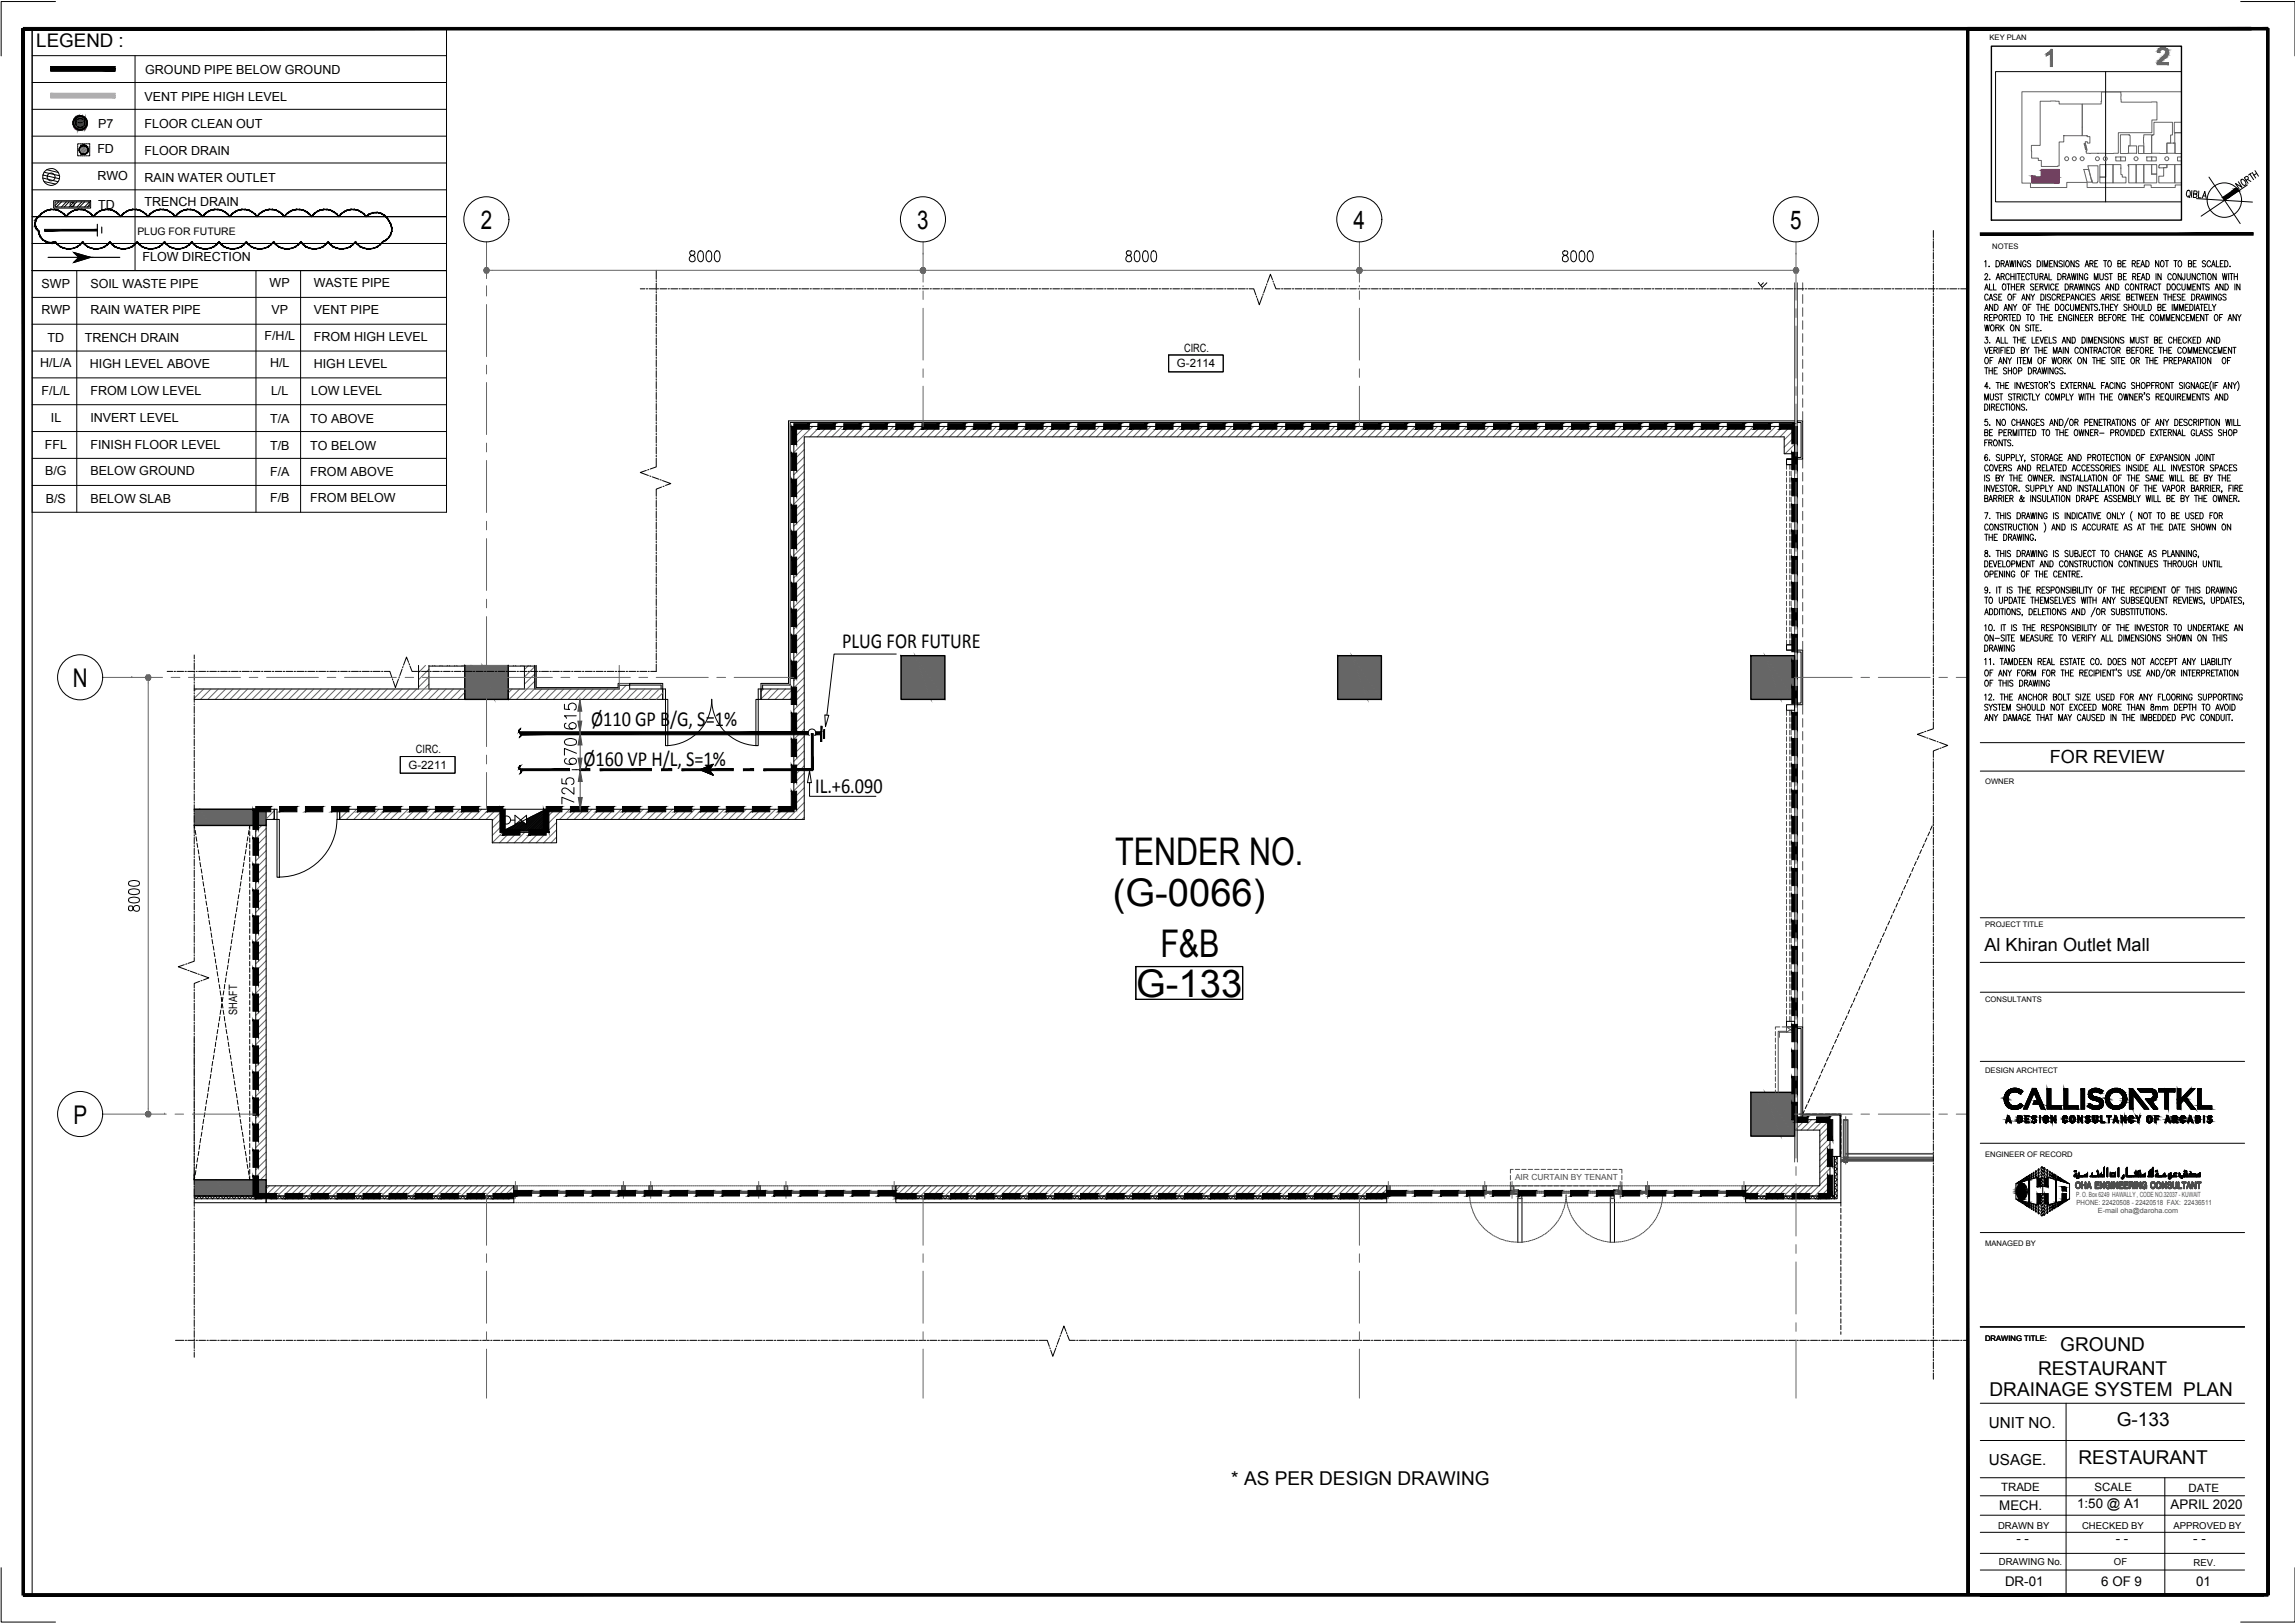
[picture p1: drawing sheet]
<svg xmlns="http://www.w3.org/2000/svg" width="420mm" height="297mm" viewBox="0 0 420 297" stroke-linecap="round" stroke-linejoin="round" font-family="sans-serif">
<defs><g id="words">
<g font-size="7">
<text x="204.2" y="158.2">TENDER NO.</text>
<text x="203.8" y="165.9">(G-0066)</text>
<text x="212.4" y="175.2">F&amp;B</text>
<text x="208" y="182.4">G-133</text>
</g>
<g font-size="4.7">
<text x="88" y="41.9">2</text>
<text x="167.9" y="41.9">3</text>
<text x="247.8" y="41.9">4</text>
<text x="327.7" y="41.9">5</text>
<text x="13.3" y="125.8">N</text>
<text x="13.5" y="205.7">P</text>
</g>
<g font-size="3.9">
<text x="154.2" y="118.6">PLUG FOR FUTURE</text>
<text x="108.2" y="132.8">Ø110 GP B/G, S=1%</text>
<text x="106.8" y="140.2">Ø160 VP H/L, S=1%</text>
<text x="149.2" y="145.2">IL.+6.090</text>
</g>
<g font-size="3.5">
<text x="373.1" y="251.6">RESTAURANT</text>
<text x="377.2" y="247.3">GROUND</text>
<text x="364.2" y="255.5">DRAINAGE SYSTEM PLAN</text>
<text x="387.5" y="261.1">G-133</text>
<text x="380.5" y="267.9">RESTAURANT</text>
<text x="225.4" y="271.8">* AS PER DESIGN DRAWING</text>
</g>
<text font-size="3.4" x="6.6" y="8.7">LEGEND :</text>
<g font-size="3.3">
<text x="375.3" y="139.6">FOR REVIEW</text>
<text x="363.3" y="174.1">Al Khiran Outlet Mall</text>
</g>
<g font-size="2.8">
<text x="364.1" y="261.3">UNIT NO.</text>
<text x="364.1" y="268.1">USAGE.</text>
</g>
<g font-size="2.4">
<text x="380.3" y="276">1:50 @ A1</text>
<text x="366" y="276.4">MECH.</text>
<text x="397.4" y="276.2">APRIL 2020</text>
<text x="369.1" y="282.4">- -</text>
<text x="387.4" y="282.3">- -</text>
<text x="401.5" y="282.3">- -</text>
<text x="367.1" y="290.2">DR-01</text>
<text x="384.7" y="290.2">6 OF 9</text>
<text x="402" y="290.2">01</text>
</g>
<g font-size="2.3">
<text x="26.6" y="13.6">GROUND PIPE BELOW GROUND</text>
<text x="17.9" y="23.4">P7</text>
<text x="26.5" y="18.5">VENT PIPE HIGH LEVEL</text>
<text x="26.5" y="23.4">FLOOR CLEAN OUT</text>
<text x="17.8" y="28">FD</text>
<text x="26.5" y="28.3">FLOOR DRAIN</text>
<text x="17.8" y="32.9">RWO</text>
<text x="26.5" y="33.3">RAIN WATER OUTLET</text>
<text x="17.9" y="38.2">TD</text>
<text x="26.5" y="37.6">TRENCH DRAIN</text>
<text x="26.1" y="47.8">FLOW DIRECTION</text>
<text x="7.6" y="52.6">SWP</text>
<text x="16.6" y="52.6">SOIL WASTE PIPE</text>
<text x="49.4" y="52.5">WP</text>
<text x="57.4" y="52.6">WASTE PIPE</text>
<text x="7.6" y="57.6">RWP</text>
<text x="16.6" y="57.6">RAIN WATER PIPE</text>
<text x="49.7" y="57.4">VP</text>
<text x="57.4" y="57.5">VENT PIPE</text>
<text x="8.7" y="62.5">TD</text>
<text x="15.5" y="62.5">TRENCH DRAIN</text>
<text x="48.4" y="62.3">F/H/L</text>
<text x="57.4" y="62.5">FROM HIGH LEVEL</text>
<text x="7.4" y="67.2">H/L/A</text>
<text x="16.5" y="67.4">HIGH LEVEL ABOVE</text>
<text x="49.4" y="67.2">H/L</text>
<text x="57.4" y="67.4">HIGH LEVEL</text>
<text x="7.6" y="72.3">F/L/L</text>
<text x="9.3" y="77.2">IL</text>
<text x="16.6" y="77.2">INVERT LEVEL</text>
<text x="16.6" y="72.3">FROM LOW LEVEL</text>
<text x="49.4" y="77.5">T/A</text>
<text x="49.6" y="72.3">L/L</text>
<text x="56.8" y="77.5">TO ABOVE</text>
<text x="57" y="72.2">LOW LEVEL</text>
<text x="8.2" y="82.2">FFL</text>
<text x="16.6" y="82.2">FINISH FLOOR LEVEL</text>
<text x="49.4" y="82.3">T/B</text>
<text x="56.8" y="82.3">TO BELOW</text>
<text x="8.3" y="87">B/G</text>
<text x="16.6" y="87">BELOW GROUND</text>
<text x="49.4" y="87.2">F/A</text>
<text x="56.8" y="87.2">FROM ABOVE</text>
<text x="8.4" y="92">B/S</text>
<text x="16.6" y="92">BELOW SLAB</text>
<text x="49.4" y="91.8">F/B</text>
<text x="56.8" y="91.8">FROM BELOW</text>
</g>
<g font-size="2.1">
<text x="216.8" y="64.4">CIRC.</text>
<text x="215.5" y="67.3">G-2114</text>
<text x="76.2" y="137.9">CIRC.</text>
<text x="74.8" y="140.7">G-2211</text>
<text x="43.4" y="185.7" transform="rotate(-90 43.4 185.7)">SHAFT</text>
<text x="366.4" y="273">TRADE</text>
<text x="383.5" y="273">SCALE</text>
<text x="400.7" y="273">DATE</text>
</g>
<text font-size="1.9" x="25.1" y="43">PLUG FOR FUTURE</text>
<g font-size="1.7">
<text x="365.8" y="279.8">DRAWN BY</text>
<text x="381.2" y="279.8">CHECKED BY</text>
<text x="397.9" y="279.8">APPROVED BY</text>
<text x="365.9" y="286.5">DRAWING No.</text>
<text x="387" y="286.5">OF</text>
<text x="401.6" y="286.6">REV.</text>
</g>
<text font-size="1.5" fill="#4d4d4d" x="277.4" y="216">AIR CURTAIN BY TENANT</text>
<g font-size="1.4">
<text x="364.2" y="7.4">KEY PLAN</text>
<text x="364.7" y="45.6">NOTES</text>
<text x="363.4" y="143.5">OWNER</text>
<text x="363.4" y="169.7">PROJECT TITLE</text>
<text x="363.4" y="183.3">CONSULTANTS</text>
<text x="363.4" y="196.4">DESIGN ARCHTECT</text>
<text x="363.4" y="211.7">ENGINEER OF RECORD</text>
<text x="363.4" y="228.1">MANAGED BY</text>
<text x="363.4" y="245.3">DRAWING TITLE:</text>
</g>
<g font-size="1.3" fill="#4d4d4d">
<text x="380.1" y="219.1">P. O. Box 6249 HAWALLY , CODE NO.32037 - KUWAIT</text>
<text x="380.2" y="220.6">PHONE: 22420508 - 22420518 FAX: 22436511</text>
<text x="384.1" y="221.9">E-mail oha@daroha.com</text>
</g>
</g></defs>
<!-- layer: 01_GROUND FLOOR PLAN$0$ae-00-col-gf-x$0$A-COL-HATCH -->
<g fill="#666" stroke="#666" stroke-width=".18">
<path d="M88.9 121.8h4.1v6.2z"/>
<path d="M167.6 120h5.4v8z"/>
<path d="M167.6 120l5.4 8h-2.6z"/>
<path d="M247.5 120h5.4v8z"/>
<path d="M247.5 120l5.4 8h-2.6z"/>
<path d="M323.1 120h5.4v8z"/>
<path d="M323.1 120l5.4 8h-2.5z"/>
<path d="M323.1 199.9h5.4v8z"/>
<path d="M323.1 199.9l5.4 8h-2.5z"/>
<path d="M86.3 121.8l4.2 6.2-2.2-6.2zM85.1 121.8h1.2l4.2 6.2zM85.1 121.8v6.2h5.4z"/>
<path d="M88.3 121.8h.6l4.1 6.2zM88.3 121.8l2.2 6.2h2.5z"/>
<path d="M165 120l5.4 8-2.8-8zM165 120l5.4 8h-5.4z"/>
<path d="M244.9 120l5.4 8-2.8-8zM244.9 120l5.4 8h-5.4z"/>
<path d="M320.5 120l5.5 8-2.9-8zM320.5 120l5.5 8h-5.5z"/>
<path d="M320.5 199.9l5.5 8-2.9-8zM320.5 199.9l5.5 8h-5.5z"/>
</g>
<!-- layer: 01_GROUND FLOOR PLAN$0$ae-00-col-gf-x$0$A-CON-WALL-HATCH -->
<g fill="#666" stroke="#666" stroke-width=".18">
<path d="M46.7 148.1h2v3z"/>
<path d="M35.6 148.1h1l-1 3z"/>
<path d="M36.6 148.1l2 3h-3z"/>
<path d="M46.7 215.9h2v3z"/>
<path d="M35.6 215.9l2 3h-2z"/>
<path d="M38.6 151.1h10.1l-2-3zM36.6 148.1h10.1l-8.1 3z"/>
<path d="M41.6 218.9h7.1l-2-3zM39.6 215.9h7.1l-5.1 3z"/>
<path d="M39.6 215.9l-2 3h4zM35.6 215.9h4l-2 3z"/>
</g>
<path d="M35.6 151.1h3M35.6 189.9v26" fill="none" stroke="#666" stroke-width=".18"/>
<!-- layer: 01_GROUND FLOOR PLAN$0$ae-00-col-gf-x$0$A-WA-HATCH -->
<g fill="none" stroke="#666" stroke-width=".18">
<path d="M47.9 151.1l-1.1 1.1M48.7 151.6l-1.9 1.9M48.7 153l-1.9 1.9M48.7 154.3l-1.9 1.9M48.7 155.7l-1.9 1.9M48.7 157l-1.9 1.9M48.7 158.4l-1.9 1.9M48.7 159.7l-1.9 1.9M48.7 161.1l-1.9 1.9M48.7 162.4l-1.9 1.9M48.7 163.7l-1.9 1.9M48.7 165.1l-1.9 1.9"/>
<path d="M48.7 166.4l-1.9 1.9M48.7 167.8l-1.9 1.9M48.7 169.1l-1.9 1.9M48.7 170.5l-1.9 1.9M48.7 171.8l-1.9 1.9M48.7 173.2l-1.9 1.9M48.7 174.5l-1.9 1.9M48.7 175.8l-1.9 1.9M48.7 177.2l-1.9 1.9M48.7 178.5l-1.9 2M48.7 179.9l-1.9 1.9M48.7 181.3l-1.9 1.8"/>
<path d="M48.7 182.6l-1.9 1.9M48.7 183.9l-1.9 1.9M48.7 185.3l-1.9 1.9M48.7 186.6l-1.9 1.9M48.7 187.9l-1.9 2M48.7 189.3l-1.9 1.9M48.7 190.7l-1.9 1.9M48.7 192l-1.9 1.9M48.7 193.4l-1.9 1.8M48.7 194.7l-1.9 1.9M48.7 196l-1.9 1.9M48.7 197.4l-1.9 1.9"/>
<path d="M48.7 198.7l-1.9 1.9M48.7 200.1l-1.9 1.9M48.7 201.4l-1.9 1.9M48.7 202.8l-1.9 1.9M48.7 204.1l-1.9 1.9M48.7 205.5l-1.9 1.9M48.7 206.8l-1.9 1.9M48.7 208.1l-1.9 1.9M48.7 209.5l-1.9 1.9M48.7 210.8l-1.9 2M48.7 212.2l-1.9 1.9M48.7 213.5l-1.9 1.9"/>
<path d="M48.7 214.9l-1 1"/>
</g>
<!-- layer: 01_GROUND FLOOR PLAN$0$ae-00-col-gf-x$0$A-EXP-JOINT -->
<path d="M328.5 51.8v160.9M329.1 51.8v160.9" fill="none" stroke="#4d4d4d" stroke-width=".18"/>
<!-- layer: 01_GROUND FLOOR PLAN$0$ae-00-col-gf-x$0$A-COL -->
<path d="M85.1 121.8v6.2h7.9v-6.2M165 120h8v8h-8zM244.9 120h8v8h-8zM320.5 120h8v8h-8zM320.5 199.9h8v8h-8z" fill="none" stroke="#000" stroke-width=".25"/>
<!-- layer: 01_GROUND FLOOR PLAN$0$ae-00-col-gf-x$0$A-CON_WALL -->
<path d="M35.6 148.1h13.1v3h-13.1M35.6 214.9v1h13.1v3h-13.1" fill="none" stroke="#000" stroke-width=".25"/>
<!-- layer: 01_GROUND FLOOR PLAN$0$ae-00-col-gf-x$0$A-WALL_INT -->
<path d="M46.8 151.1v64.8M48.7 151.1v64.8" fill="none" stroke="#000" stroke-width=".18"/>
<!-- layer: 01_GROUND FLOOR PLAN$0$ae-00-col-gf-x$0$A-FLOR-OVHD -->
<g fill="none" stroke="#000" stroke-width=".18">
<path d="M35.6 151.1v.5M35.7 152l.2 .8M35.9 153.1l.1 .9M36.1 154.3l.1 .8M36.3 155.5l.1 .8M36.4 156.7l.2 .8M36.6 157.8l.1 .9M36.8 159l.2 .8M44.5 159l-.1 .8M44.7 157.8l-.2 .8M44.8 156.7l-.1 .8M45 155.5l-.1 .8"/>
<path d="M45.2 154.3l-.1 .8M45.4 153.1l-.1 .8M45.6 152l-.1 .7M45.6 151.6l.1-.5v.7M45.7 152.2v.8M45.7 153.4v.8M45.7 154.5v.8M45.7 155.7v.8M45.7 156.9v.8M45.7 158.1v.8M45.7 159.3v.8M37 160.2l.1 .8"/>
<path d="M37.2 161.4l.1 .8M37.4 162.5l.1 .9M37.5 163.7l.2 .8M37.7 164.9l.1 .8M37.9 166.1l.2 .8M38.1 167.2l.1 .8M38.3 168.4l.1 .8M38.5 169.6l.1 .8M38.7 170.8l.1 .8M38.8 171.9l.1 .8M39 173.1l.2 .8M39.2 174.3l.1 .8"/>
<path d="M39.4 175.5l.1 .8M39.6 176.6l.1 .8M39.8 177.8l.1 .8M40 179v.8M41.4 179l-.2 .8M41.5 177.8l-.1 .8M41.7 176.6l-.1 .8M41.9 175.5l-.1 .8M42.1 174.3l-.1 .8M42.3 173.1l-.1 .8M42.5 171.9l-.2 .8M42.6 170.8l-.1 .8"/>
<path d="M42.8 169.6l-.1 .8M43 168.4l-.1 .8M43.2 167.2l-.1 .8M43.4 166.1l-.1 .8M43.6 164.9l-.2 .8M43.7 163.7l-.1 .8M43.9 162.5l-.1 .8M44.1 161.4l-.1 .8M44.3 160.2l-.1 .8M45.7 160.5v.8M45.7 161.7v.8M45.7 162.9v.8"/>
<path d="M45.7 164.1v.8M45.7 165.3v.8M45.7 166.4v.8M45.7 167.6v.8M45.7 168.8v.8M45.7 170v.8M45.7 171.2v.8M45.7 172.4v.8M45.7 173.6v.8M45.7 174.8v.8M45.7 176v.8M45.7 177.2v.8"/>
<path d="M45.7 178.3v.8M45.7 179.5v.8M38.2 199l-.1 .8M38.4 197.8l-.1 .8M38.6 196.6l-.1 .8M38.8 195.4l-.1 .8M38.9 194.3l-.1 .8M39.2 193.1l-.2 .8M39.3 191.9l-.1 .8M39.5 190.7l-.1 .8M39.7 189.6l-.1 .8M39.9 188.4l-.1 .8"/>
<path d="M40 187.2v.8M40.1 180.2l.2 .8M40.3 186l-.2 .8M40.3 181.3l.1 .8M40.4 184.9l-.1 .8M40.5 182.5l.1 .8M40.6 183.7l-.1 .8M40.7 183.7l.1 .8M40.8 182.5l-.1 .8M40.9 184.9l.1 .8M41 181.3l-.1 .8M41.1 186v.8"/>
<path d="M41.1 180.2v.8M41.2 187.2l.2 .8M41.4 188.4l.1 .8M41.6 189.6l.1 .8M41.8 190.7l.1 .8M42 191.9l.1 .8M42.2 193.1l.1 .8M42.3 194.3l.2 .8M42.5 195.4l.1 .8M42.7 196.6l.1 .8M42.9 197.8l.1 .8M43.1 199l.1 .8"/>
<path d="M45.7 180.7v.8M45.7 181.9v.8M45.7 183.1v.8M45.7 184.3v.8M45.7 185.5v.8M45.7 186.7v.8M45.7 187.9v.8M45.7 189v.9M45.7 190.2v.8M45.7 191.4v.8M45.7 192.6v.8M45.7 193.8v.8"/>
<path d="M45.7 195v.8M45.7 196.2v.8M45.7 197.4v.7M45.7 198.6v.8M45.7 199.8v.8M35.6 215.4v.5M35.9 214.2l-.2 .8M36 213.1l-.1 .8M36.2 211.9l-.1 .8M36.4 210.7l-.1 .8M36.6 209.5l-.2 .8M36.7 208.4l-.1 .8"/>
<path d="M37 207.2l-.2 .8M37.1 206l-.1 .8M37.3 204.8l-.1 .8M37.5 203.7l-.1 .8M37.7 202.5l-.2 .8M37.8 201.3l-.1 .8M38.1 200.1l-.2 .8M43.3 200.1l.1 .8M43.4 201.3l.2 .8M43.6 202.5l.1 .8M43.8 203.7l.1 .8M44 204.9l.1 .7"/>
<path d="M44.2 206l.1 .8M44.4 207.2l.1 .8M44.5 208.4l.2 .8M44.7 209.6l.1 .7M44.9 210.7l.1 .8M45.1 211.9l.1 .8M45.3 213.1l.1 .8M45.5 214.3l.1 .7M45.6 215.4l.1 .5M45.7 200.9v.8M45.7 202.1v.8M45.7 203.3v.8"/>
<path d="M45.7 204.5v.8M45.7 205.7v.8M45.7 206.9v.8M45.7 208.1v.8M45.7 209.3v.7M45.7 210.5v.7M45.7 211.7v.8M45.7 212.8v.8M45.7 214v.8M45.7 215.2v.7"/>
</g>
<!-- layer: 01_GROUND FLOOR PLAN$0$A-WA-HATCH -->
<g fill="none" stroke="#666" stroke-width=".18">
<path d="M146.1 78l-.8 .8M147.4 78l-2.1 2.2M148.8 78l-3.5 3.5M150.2 78l-1.9 2M151.5 78l-1.9 2M152.8 78l-1.8 2M154.2 78l-1.9 2M155.5 78l-1.9 2M156.9 78l-1.9 2M158.2 78l-1.9 2M159.6 78l-2 2M160.9 78l-1.9 2"/>
<path d="M162.3 78l-1.9 2M163.6 78l-1.9 2M164.9 78l-1.8 2M166.3 78l-1.9 2M167.6 78l-1.9 2M169 78l-1.9 2M170.3 78l-1.9 2M171.7 78l-1.9 2M173 78l-1.9 2M174.4 78l-1.9 2M175.7 78l-1.9 2M177.1 78l-1.9 2"/>
<path d="M178.4 78l-1.9 2M179.7 78l-1.9 2M181.1 78l-1.9 2M182.5 78l-1.9 2M183.8 78l-1.9 2M185.1 78l-1.9 2M186.5 78l-1.9 2M187.8 78l-1.9 2M189.2 78l-1.9 2M190.5 78l-1.9 2M191.9 78l-2 2M193.2 78l-1.9 2"/>
<path d="M194.6 78l-1.9 2M195.9 78l-1.9 2M197.2 78l-1.9 2M198.6 78l-1.9 2M199.9 78l-1.9 2M201.3 78l-1.9 2M202.6 78l-1.9 2M204 78l-1.9 2M205.3 78l-1.9 2M206.7 78l-1.9 2M208 78l-1.9 2M209.3 78l-1.8 2"/>
<path d="M210.7 78l-1.9 2M212 78l-1.9 2M213.4 78l-1.9 2M214.7 78l-1.8 2M216.1 78l-1.9 2M217.4 78l-1.9 2M218.8 78l-1.9 2M220.1 78l-1.9 2M221.4 78l-1.8 2M222.8 78l-1.9 2M224.2 78l-1.9 2M225.5 78l-1.9 2"/>
<path d="M226.9 78l-1.9 2M228.2 78l-1.9 2M229.5 78l-1.9 2M230.9 78l-1.9 2M232.2 78l-1.9 2M233.6 78l-1.9 2M234.9 78l-1.9 2M236.3 78l-1.9 2M237.6 78l-1.9 2M239 78l-1.9 2M240.3 78l-1.9 2M241.6 78l-1.9 2"/>
<path d="M243 78l-1.9 2M244.3 78l-1.9 2M245.7 78l-1.9 2M247 78l-1.9 2M248.4 78l-1.9 2M249.7 78l-1.9 2M251.1 78l-1.9 2M252.4 78l-1.9 2M253.7 78l-1.9 2M255.1 78l-1.9 2M256.5 78l-1.9 2M257.8 78l-1.9 2"/>
<path d="M259.1 78l-1.8 2M260.5 78l-1.9 2M261.8 78l-1.9 2M263.2 78l-1.9 2M264.5 78l-1.9 2M265.9 78l-2 2M267.2 78l-1.9 2M268.6 78l-1.9 2M269.9 78l-1.9 2M271.2 78l-1.8 2M272.6 78l-1.9 2M273.9 78l-1.9 2"/>
<path d="M275.3 78l-1.9 2M276.6 78l-1.9 2M278 78l-1.9 2M279.3 78l-1.9 2M280.7 78l-1.9 2M282 78l-1.9 2M283.3 78l-1.8 2M284.7 78l-1.9 2M286 78l-1.9 2M287.4 78l-1.9 2M288.8 78l-1.9 2M290.1 78l-1.9 2"/>
<path d="M291.4 78l-1.9 2M292.8 78l-1.9 2M294.1 78l-1.9 2M295.5 78l-1.9 2M296.8 78l-1.9 2M298.2 78l-2 2M299.5 78l-1.9 2M300.9 78l-1.9 2M302.2 78l-1.9 2M303.5 78l-1.9 2M304.9 78l-1.9 2M306.2 78l-1.9 2"/>
<path d="M307.6 78l-1.9 2M308.9 78l-1.9 2M310.3 78l-1.9 2M311.6 78l-1.9 2M313 78l-1.9 2M314.3 78l-1.9 2M315.6 78l-1.9 2M317 78l-1.9 2M318.3 78l-1.9 2M319.7 78l-1.9 2M321 78l-1.8 2M322.4 78l-1.9 2"/>
<path d="M323.7 78l-1.9 2M325.1 78l-1.9 2M326.4 78l-1.9 2M327.7 78l-1.8 2M328.5 78.6l-1.9 1.9M328.5 80l-1.9 1.9M147.2 80.9l-1.9 1.9M147.2 82.3l-1.9 1.9M147.2 83.6l-1.9 1.9M147.2 85l-1.9 1.9M147.2 86.3l-1.9 1.9M147.2 87.7l-1.9 1.9"/>
<path d="M147.2 89l-1.9 1.9M147.2 90.4l-1.9 1.9M147.2 91.7l-1.9 1.9M147.2 93l-1.9 1.9M147.2 94.4l-1.9 1.9M147.2 95.7l-1.9 1.9M147.2 97.1l-1.9 1.9M147.2 98.5l-1.9 1.8M147.2 99.8l-1.9 1.9M328.5 81.3l-1.7 1.7M328.5 82.6l-.4 .4M147.2 101.1l-1.9 1.9"/>
<path d="M147.2 102.5l-1.9 1.9M147.2 103.8l-1.9 1.9M147.2 105.2l-1.9 1.8M147.2 106.5l-1.9 1.9M147.2 107.9l-1.9 1.9M147.2 109.2l-1.9 1.9M147.2 110.6l-1.9 1.9M147.2 111.9l-1.9 1.9M147.2 113.2l-1.9 1.9M147.2 114.6l-1.9 1.9M147.2 115.9l-1.9 1.9M147.2 117.3l-1.9 1.9"/>
<path d="M147.2 118.6l-1.9 1.9M147.2 120l-1.9 1.9M115.3 126.1h.1M116.7 126.1l-1.4 1.4M118 126.1l-1.9 1.9M119.3 126.1l-1.8 1.9M120.7 126.1l-1.9 1.9M121.3 126.8l-1.2 1.2M139.8 126.1l-.5 .5M141.1 126.1l-1.8 1.8M142.5 126.1l-1.9 1.9M143.8 126.1l-1.9 1.9"/>
<path d="M145.2 126.1l-1.9 1.9M147.2 121.3l-1.9 1.9M147.2 122.7l-1.9 1.9M147.2 124l-1.9 1.9M147.2 125.3l-2.6 2.7M147.2 126.7l-1.9 1.9M147.2 128l-1.9 1.9M147.2 129.4l-1.9 1.9M147.2 130.8l-1.9 1.8M147.2 132.1l-1.9 1.9M147.2 133.4l-1.9 1.9M147.2 134.8l-1.9 1.9"/>
<path d="M147.2 136.1l-1.9 1.9M147.2 137.4l-1.9 1.9M147.2 138.8l-1.9 1.9M48.7 148.1v1.9M49.1 148.1l-.4 .4M50.2 148.4l-1.5 1.5M50.2 149.7l-.2 .3M62.6 148.1l-.4 .4M64 148.1l-1.8 1.7M65.3 148.1l-1.9 1.9M66.6 148.1l-1.8 1.9M68 148.1l-1.9 1.9"/>
<path d="M69.3 148.1l-1.9 1.9M70.7 148.1l-1.9 1.9M72.1 148.1l-2 1.9M73.4 148.1l-1.9 1.9M74.7 148.1l-1.9 1.9M76.1 148.1l-1.9 1.9M77.4 148.1l-1.9 1.9M78.7 148.1l-1.8 1.9M80.1 148.1l-1.9 1.9M81.4 148.1l-1.9 1.9M82.8 148.1l-1.9 1.9M84.2 148.1l-1.9 1.9"/>
<path d="M85.5 148.1l-1.9 1.9M86.8 148.1l-1.9 1.9M88.2 148.1l-1.9 1.9M89.5 148.1l-1.9 1.9M90.9 148.1l-1.9 1.9M92 148.3l-1.9 1.9M92 149.6l-1.9 1.9M92 151l-1.9 1.9M92 152.3l-1.9 1.9M93.3 152.3l-1.9 1.9M94.7 152.3l-1.9 1.9M96.1 152.3l-2 1.9"/>
<path d="M97.4 152.3l-1.9 1.9M98.7 152.3l-1.9 1.9M100.3 148.1l-.3 .3M101.6 148.1l-1.6 1.6M101.9 150.5l-3.7 3.7M101.9 151.9l-2.4 2.3M101.9 153.2l-1 1M103 148.1l-3 3M104.3 148.1l-1.9 1.9M105.7 148.1l-1.9 1.9M107 148.1l-1.9 1.9M108.4 148.1l-1.9 1.9"/>
<path d="M109.7 148.1l-1.9 1.9M111 148.1l-1.9 1.9M112.4 148.1l-1.9 1.9M113.7 148.1l-1.9 1.9M115.1 148.1l-1.9 1.9M116.4 148.1l-1.8 1.9M117.8 148.1l-1.9 1.9M119.1 148.1l-1.9 1.9M120.5 148.1l-1.9 1.9M121.8 148.1l-1.9 1.9M123.1 148.1l-1.9 1.9M124.5 148.1l-1.9 1.9"/>
<path d="M125.9 148.1l-1.9 1.9M127.2 148.1l-1.9 1.9M128.5 148.1l-1.8 1.9M129.9 148.1l-1.9 1.9M131.2 148.1l-1.9 1.9M132.6 148.1l-1.9 1.9M133.9 148.1l-1.9 1.9M135.3 148.1l-1.9 1.9M136.6 148.1l-1.9 1.9M138 148.1l-1.9 1.9M139.3 148.1l-1.9 1.9M140.7 148.1l-1.9 1.9"/>
<path d="M142 148.1l-1.9 1.9M143.3 148.1l-1.9 1.9M144.7 148.1l-1.9 1.9M147.2 140.2l-1.9 1.9M147.2 141.5l-1.9 1.9M147.2 142.9l-1.9 1.8M147.2 144.2l-1.9 1.9M147.2 145.5l-1.9 1.9M147.2 146.9l-3.1 3.1M147.2 148.2l-1.7 1.8M147.2 149.6l-.4 .4"/>
</g>
<!-- layer: 01_GROUND FLOOR PLAN$0$ae-00-gf ef-00-x$0$SKIN-INSULATION -->
<g fill="none" stroke="#000" stroke-width=".18">
<path d="M35.6 218.9h12.4v.5h-12.4M39.4 218.9l.5 .5 .5-.5 .5 .5 .5-.5 .5 .5 .5-.5M39.4 218.9l-.5 .5-.5-.5-.5 .5-.5-.5-.5 .5-.5-.5-.5 .5-.3-.3M42.3 218.9l.5 .5 .5-.5 .5 .5 .5-.5 .5 .5 .5-.5M45.3 218.9l.5 .5 .5-.5 .5 .5 .5-.5 .5 .5 .2-.2M49.4 218.9h43.9v.5h-43.9zM50.2 218.9l.5 .5 .5-.5 .4 .5 .6-.5 .5 .5 .5-.5M50.2 218.9l-.5 .5-.3-.3M53.1 218.9l.5 .5 .5-.5 .5 .5 .5-.5 .5 .5 .5-.5 .5 .5 .5-.5M57.1 218.9l.5 .5 .5-.5 .5 .5 .5-.5 .5 .5 .5-.5 .4 .5 .5-.5 .6 .5 .4-.5 .5 .5 .5-.5M63 218.9l.5 .5 .5-.5 .5 .5 .5-.5 .5 .5 .5-.5M66 218.9l.5 .5 .5-.5 .4 .5 .5-.5 .6 .5 .4-.5 .5 .5 .5-.5"/>
<path d="M69.9 218.9l.5 .5 .5-.5 .5 .5 .5-.5 .5 .5 .5-.5M72.9 218.9l.5 .5 .5-.5 .5 .5 .4-.5 .6 .5 .5-.5 .4 .5 .5-.5 .5 .5 .5-.5 .5 .5 .5-.5M78.8 218.9l.5 .5 .5-.5 .5 .5 .5-.5 .5 .5 .4-.5 .6 .5 .5-.5 .4 .5 .5-.5 .5 .5 .5-.5 .5 .5 .5-.5M85.7 218.9l.5 .5 .5-.5 .5 .5 .5-.5 .5 .5 .5-.5M88.6 218.9l.6 .5 .5-.5 .4 .5 .5-.5 .5 .5 .6-.5 .4 .5 .5-.5 .5 .5 .2-.3M164.7 218.9h88.5v.5h-88.5zM167.6 218.9l.5 .5 .5-.5 .5 .5 .4-.5 .6 .5 .5-.5M167.6 218.9l-.5 .5-.5-.5-.5 .5-.5-.5-.5 .5-.4-.4M170.5 218.9l.5 .5 .5-.5 .5 .5 .5-.5 .5 .5 .5-.5M173.5 218.9l.5 .5 .5-.5 .5 .5 .5-.5 .5 .5 .5-.5M176.4 218.9l.6 .5 .5-.5 .4 .5 .5-.5 .5 .5 .5-.5 .5 .5 .5-.5M180.4 218.9l.5 .5 .5-.5 .5 .5 .5-.5 .5 .5 .5-.5"/>
<path d="M183.3 218.9l.6 .5 .5-.5 .4 .5 .5-.5 .5 .5 .6-.5M186.3 218.9l.5 .5 .5-.5 .5 .5 .5-.5 .5 .5 .5-.5M189.3 218.9l.5 .5 .5-.5 .5 .5 .5-.5 .5 .5 .4-.5 .5 .5 .6-.5M193.2 218.9l.5 .5 .5-.5 .5 .5 .5-.5 .5 .5 .5-.5M196.2 218.9l.5 .5 .5-.5 .5 .5 .5-.5 .5 .5 .5-.5M199.1 218.9l.5 .5 .6-.5 .4 .5 .5-.5 .5 .5 .5-.5M202.1 218.9l.5 .5 .5-.5 .5 .5 .5-.5 .5 .5 .5-.5 .5 .5 .5-.5M206 218.9l.5 .5 .6-.5 .5 .5 .4-.5 .5 .5 .5-.5M209 218.9l.5 .5 .5-.5 .5 .5 .5-.5 .5 .5 .5-.5M212 218.9l.5 .5 .5-.5 .4 .5 .6-.5 .5 .5 .5-.5M214.9 218.9l.5 .5 .5-.5 .5 .5 .5-.5 .5 .5 .5-.5 .5 .5 .5-.5M218.9 218.9l.5 .5 .5-.5 .5 .5 .5-.5 .5 .5 .5-.5"/>
<path d="M221.8 218.9l.5 .5 .5-.5 .6 .5 .4-.5 .5 .5 .5-.5M224.8 218.9l.5 .5 .5-.5 .5 .5 .5-.5 .5 .5 .5-.5M227.8 218.9l.5 .5 .5-.5 .4 .5 .5-.5 .6 .5 .4-.5 .5 .5 .5-.5M231.7 218.9l.5 .5 .5-.5 .5 .5 .5-.5 .5 .5 .5-.5M234.7 218.9l.5 .5 .5-.5 .5 .5 .4-.5 .6 .5 .5-.5M237.6 218.9l.5 .5 .5-.5 .5 .5 .5-.5 .5 .5 .5-.5M240.6 218.9l.5 .5 .5-.5 .5 .5 .5-.5 .5 .5 .4-.5 .6 .5 .5-.5 .4 .5 .5-.5 .5 .5 .5-.5 .5 .5 .5-.5M247.5 218.9l.5 .5 .5-.5 .5 .5 .5-.5 .5 .5 .5-.5M250.4 218.9l.6 .5 .5-.5 .4 .5 .5-.5 .5 .5 .3-.3M320.3 218.9h15.5v.5h-15.5zM323 218.9l.5 .5 .5-.5 .4 .5 .6-.5 .5 .5 .4-.5 .5 .5 .5-.5M323 218.9l-.5 .5-.5-.5-.5 .5-.5-.5-.5 .5-.2-.3"/>
<path d="M326.9 218.9l.5 .5 .5-.5 .5 .5 .5-.5 .5 .5 .5-.5M329.9 218.9l.5 .5 .5-.5 .4 .5M332.8 218.9l.5 .5 .5-.5 .5 .5 .5-.5 .5 .5 .5-.5M332.9 218.9l-.5 .5-.5-.5-.5 .5M335.8 211.7h.5v7.7h-.5zM335.8 214.4l.5 .5-.5 .5 .5 .5-.5 .5 .5 .5-.5 .5 .5 .5-.5 .4 .5 .5-.5 .6h.1M336 211.7l.3 .2-.5 .6 .5 .4-.5 .5 .5 .5-.5 .5"/>
</g>
<!-- layer: 01_GROUND FLOOR PLAN$0$ae-00-gf ef-00-x$0$A-WA-HATCH -->
<g fill="none" stroke="#666" stroke-width=".18">
<path d="M49.3 217l-.6 .6M50.5 217l-1.8 1.7M51.6 217l-1.9 1.9M52.7 217l-1.9 1.9M53.8 217l-1.9 1.9M54.9 217l-1.9 1.9M56 217l-1.9 1.9M57.2 217l-1.9 1.9M58.3 217l-1.9 1.9M59.4 217l-1.9 1.9M60.5 217l-1.9 1.9M61.7 217l-1.9 1.9"/>
<path d="M62.8 217l-1.9 1.9M63.9 217l-1.9 1.9M65 217l-1.9 1.9M66.1 217l-1.8 1.9M67.3 217l-1.9 1.9M68.4 217l-1.9 1.9M69.5 217l-1.9 1.9M70.6 217l-1.9 1.9M71.8 217l-1.9 1.9M72.9 217l-1.9 1.9M74 217l-1.9 1.9M75.1 217l-1.9 1.9"/>
<path d="M76.2 217l-1.9 1.9M77.3 217l-1.9 1.9M78.5 217l-1.9 1.9M79.6 217l-1.9 1.9M80.7 217l-1.9 1.9M81.8 217l-1.9 1.9M83 217l-1.9 1.9M84.1 217l-1.9 1.9M85.2 217l-1.9 1.9M86.3 217l-1.9 1.9M87.5 217l-1.9 1.9M88.6 217l-1.9 1.9"/>
<path d="M89.7 217l-1.9 1.9M90.8 217l-1.9 1.9M91.9 217l-1.9 1.9M93 217l-1.9 1.9M94.1 217.1l-1.8 1.8M94.1 218.3l-.7 .6M164.8 217l-.8 .8M165.9 217l-1.9 1.9M167 217l-1.9 1.9M168.2 217l-1.9 1.9M169.3 217l-1.9 1.9M170.4 217l-1.9 1.9"/>
<path d="M171.5 217l-1.9 1.9M172.7 217l-1.9 1.9M173.8 217l-1.9 1.9M174.9 217l-1.9 1.9M176 217l-1.9 1.9M177.2 217l-1.9 1.9M178.3 217l-1.9 1.9M179.4 217l-1.9 1.9M180.5 217l-1.9 1.9M181.7 217l-2 1.9M182.8 217l-2 1.9M183.9 217l-1.9 1.9"/>
<path d="M185 217l-1.9 1.9M186.1 217l-1.9 1.9M187.2 217l-1.9 1.9M188.4 217l-1.9 1.9M189.5 217l-1.9 1.9M190.6 217l-1.9 1.9M191.7 217l-1.9 1.9M192.8 217l-1.8 1.9M194 217l-1.9 1.9M195.1 217l-1.9 1.9M196.2 217l-1.9 1.9M197.3 217l-1.8 1.9"/>
<path d="M198.5 217l-1.9 1.9M199.6 217l-1.9 1.9M200.7 217l-1.9 1.9M201.8 217l-1.9 1.9M202.9 217l-1.9 1.9M204 217l-1.8 1.9M205.2 217l-1.9 1.9M206.3 217l-1.9 1.9M207.4 217l-1.9 1.9M208.5 217l-1.9 1.9M209.7 217l-1.9 1.9M210.8 217l-1.9 1.9"/>
<path d="M211.9 217l-1.9 1.9M213 217l-1.9 1.9M214.2 217l-1.9 1.9M215.3 217l-1.9 1.9M216.4 217l-1.9 1.9M217.5 217l-1.9 1.9M218.7 217l-2 1.9M219.8 217l-2 1.9M220.9 217l-1.9 1.9M222 217l-1.9 1.9M223.1 217l-1.9 1.9M224.2 217l-1.9 1.9"/>
<path d="M225.4 217l-1.9 1.9M226.5 217l-1.9 1.9M227.6 217l-1.9 1.9M228.7 217l-1.9 1.9M229.9 217l-1.9 1.9M231 217l-1.9 1.9M232.1 217l-1.9 1.9M233.2 217l-1.9 1.9M234.4 217l-1.9 1.9M235.5 217l-1.9 1.9M236.6 217l-1.9 1.9M237.7 217l-1.9 1.9"/>
<path d="M238.8 217l-1.9 1.9M239.9 217l-1.9 1.9M241 217l-1.8 1.9M242.2 217l-1.9 1.9M243.3 217l-1.9 1.9M244.4 217l-1.9 1.9M245.5 217l-1.8 1.9M246.7 217l-1.9 1.9M247.8 217l-1.9 1.9M248.9 217l-1.9 1.9M250 217l-1.8 1.9M251.2 217l-1.9 1.9"/>
<path d="M252.3 217l-1.9 1.9M253.4 217l-1.9 1.9M253.9 217.7l-1.3 1.2M253.9 218.8l-.2 .1M320.7 217l-1.1 1.1M321.8 217l-1.9 1.9M322.9 217l-1.9 1.9M324 217l-1.9 1.9M325.2 217l-1.9 1.9M326.3 217l-1.9 1.9M327.4 217l-1.9 1.9M328.5 217l-1.9 1.9"/>
<path d="M329.4 204.9l-.9 .9M329.6 217l-1.9 1.9M330.5 204.9l-1.9 1.9M330.8 217l-1.9 1.9M331.6 204.9l-1.9 1.9M331.9 217l-1.9 1.9M332.8 204.9l-1.9 1.9M333 217l-1.9 1.9M333.9 204.9l-1.9 1.9M335 204.9l-1.9 1.9M335 206l-1.8 1.9M335 207.1l-1.8 1.9"/>
<path d="M335 208.3l-1.8 1.8M335 209.4l-1.8 1.9M335 210.5l-1.8 1.9M335 211.6l-1.8 1.9M335 212.8l-1.8 1.8M335 213.9l-1.8 1.9M335 215l-1.8 1.9M335 216.1l-2.8 2.8M335 217.2l-1.6 1.7M335 218.3l-.5 .6"/>
</g>
<path d="M94.1 218.9v1.2h-45.4v-1.2v1.2h-13.1M164 218.9v1.2h89.9v-1.2M335.8 211.7h1.2v8.4h-17.4v-1.2M337.5 205l.8-.1v7h-.8z" fill="none" stroke="#000" stroke-width=".18"/>
<!-- layer: 01_GROUND FLOOR PLAN$0$ae-00-gf ef-00-x$0$ATELIER -->
<g fill="none" stroke="#4d4d4d" stroke-width=".18">
<path d="M337 211.9h.6v.2h.1M337 212.5h.7h-.7v.3zM337 212.2h.7M337.5 212.5h.1M337.5 211.9h.1M337.5 204.9v7M337.6 211.9h.1M337.6 211.9h.6zM337.6 212.1h.1zM337.6 211.9l-.1 .2h.2M337.6 212h.1M337.6 212.5v.2h.6v-.2v.2h-.6z"/>
<path d="M337.6 212.5h.1M337.6 212.4h.1M337.6 212.2h.1M337.6 212.3h.1M337.6 212.4v.1M337.6 212.1h.1v.4h-.1zM337.6 211.9h16.3M337.6 204.9h.6M337.6 212.6h.1M337.6 212.1v.2M337.6 212.4l-.6 .1M337.6 212.3v.1"/>
<path d="M337.6 211.9h.6M337.6 211.9h.2M337.6 212l.1 .1M337.6 211.9l.1 .1M337.6 212h.2v.2M337.6 205h.6v6.8h-.6zM337.6 212.4l.1 .1M337.6 212.2v.1M337.7 212h.1M337.7 212.6h.1M337.7 212.6h-.1M337.7 212.5h.1"/>
<path d="M337.7 212.4h.1M337.7 212.2h.1M337.7 212.3h.1M337.7 212.1v.3M337.7 212.3l-.1 .1M337.7 212.1h.1M337.7 212.6h.4M337.7 211.7v.2M337.7 212.1v.4M337.7 212.3v.1M337.7 212.4l-.1 .1M337.8 212.7h.1"/>
<path d="M337.9 212.6h.1M337.9 211.9v.2M337.9 212.2h.1M337.9 212v.1M337.9 212.1h.1M337.9 212.5h.1M337.9 211.1h16M337.9 211.2h16M337.9 204.4v8.6M337.9 212v.2M338 212.1l15.9 .1zM338 212.2v.2"/>
<path d="M338 212.2h.1M338.1 212h-.2M338.1 212h.1M338.2 212.5h.1M338.1 212.5v.1M338.1 212.5h.1M338.1 212.1h.1M338.1 212.6h.1M338.1 211.7v.2M338.2 212.5h-.1M338.2 212.6h.1M338.2 212.1h.1"/>
<path d="M338.2 212l-.3 .1M338.2 212h.1M338.2 212l-.1 .1M338.2 212.5l-.1 .1M338.2 211.9h.1M338.2 211.9h-.3v.2M338.2 211.9l-.1 .1M338.2 204.9v7M338.2 211.9v.2M338.3 212.5h.1M338.3 211.8h15.6M353.9 212.4h-15.9l15.9 .1"/>
<path d="M353.9 212.2h-15.9h15.9"/>
</g>
<g fill="none" stroke="#000" stroke-width=".18">
<path d="M328.5 203.9h.5M329.4 203.9h.8M330.6 203.9h.8M331.8 203.9h.8M333 203.9h.8M334.2 203.9h.8M335.4 203.9h.8M336.6 203.9h.4v.5M337 204.8v.8M337 206v.8M337 207.2v.8M337 208.4v.8"/>
<path d="M337 209.5v.8M337 210.7v.5M337 220.1v.7M337 221.1v.8M337 222.3v.8M337 223.5v.8M337 224.7v.8M337 225.9v.8M337 227.1v.8M337 228.3v.8M337 229.5v.8M337 230.7v.8"/>
<path d="M337 231.8v.8M337 233v.8M337 234.2v.8M337 235.4v.8M337 236.6v.8M337 237.8v.8M337 239v.8M337 240.2v.8M337 241.4v.8M337 242.6v.8M337 243.7v.5"/>
</g>
<g fill="none" stroke="#4d4d4d" stroke-width=".18">
<path d="M94.1 217.1h.6v.9h-.3v.4l.3 .1h-.3v-.6h.3h-.3v.6h-.3zM94.4 218.1v.2h.3v-.2h-.3h.3v.2h-.3zM94.4 218.3l19.6 .1zM94.4 218l19.6 .1zM94.7 218.4v.1h-.6v-1.5h.6v1h-.3v.4h.3v.1h-.3M113.8 218.4v.1h.6v-.1M113.8 217h.6v1h-.2v.4h.2v.1h-.6v-.1h.2v-.4h-.2zM113.8 218.1h.2v.2h-.2zM113.9 217.1h.5v.9l-.5-.1h.2v.6h-.2l.2-.1v-.4h-.2zM113.9 218.1h.1v.2h-.1zM114.2 218.1h.2h-.2v.2h.2v-.2v.2h-.2zM114.2 218.3l4.8 .1z"/>
<path d="M114.2 218l4.8 .1zM114.4 217.9h-.2v.6h.2l-.2-.1v-.4h.2M118.8 218.4v.1h.6v-.1M118.8 217h.6v1h-.2v.4h.2v.1h-.6v-.1h.2v-.4h-.2zM118.8 218.1h.2v.2h-.2zM118.9 217.1h.5v.9l-.5-.1h.2v.6h-.2l.2-.1v-.4h-.2zM118.9 218.1h.1v.2h-.1zM119.2 218.1h.2h-.2v.2h.2v-.2v.2h-.2zM119.2 218.3l19.7 .1zM119.2 218l19.7 .1zM119.4 217.9h-.2v.6h.2l-.2-.1v-.4h.2M138.6 218.4v.1h.6v-.1"/>
<path d="M138.6 217h.6v1h-.2v.4h.2v.1h-.6v-.1h.3v-.4h-.3zM138.6 218.1h.3v.2h-.3zM138.6 217.1h.6v.9l-.6-.1h.3v.6h-.3l.3-.1v-.4h-.3zM138.6 218.1h.2v.2h-.2zM139 218.1h.2h-.2v.2h.2v-.2v.2h-.2zM139 218.3l4.8 .1zM139 218l4.8 .1zM139.2 217.9h-.3v.6h.3l-.2-.1v-.4h.2M143.6 218.4v.1h.6v-.1M143.6 217h.6v1h-.2v.4h.2v.1h-.6v-.1h.2v-.4h-.2zM143.6 218.1h.2v.2h-.2zM143.6 217.1h.6v.9l-.6-.1h.3v.6h-.3l.2-.1v-.4h-.2z"/>
<path d="M144 218.1h.2h-.2v.2h.2v-.2v.2h-.2zM144 218.3l19.6 .1zM144 218l19.6 .1zM144.2 217.9h-.3v.6h.3l-.2-.1v-.4h.2M163.4 218.4v.1h.6v-1.5h-.6v1h.2v.4h-.2v.1h.3M163.4 218.1h.2v.2h-.2zM163.4 217.1h.6v1.4h-.3v-.6h-.3h.3v.6h-.3l.2-.1v-.4h-.2zM253.9 217.1h.6v.9h-.2v.4l.2 .1h-.3v-.6h.3h-.3v.6h-.3zM254.3 218.4h17.2v.1h.6v-.1M254.3 218.1h.2v.2h-.2zM254.3 218.3h17.5M254.3 218.1h17.5"/>
<path d="M254.3 218h17.3M254.5 218.4v.1h-.6v-1.5h.6v1h-.2v.4h.2v.1h-.3M254.5 217h.2M254.8 217h.3M255.2 217h.2M255.6 217h.2M255.9 217h.3M256.3 217h.3M256.7 217h.3M257.1 217h.2M257.5 217h.2M257.8 217h.3"/>
<path d="M258.2 217h.2M258.5 218l13.3 .1zM258.5 218.3l13.3 .1zM258.6 217h.2M259 217h.2M259.3 217h.3M259.7 217h.3M260.1 217h.2M260.4 217h.3M260.8 217h.3M261.2 217h.3M261.6 217h.2"/>
<path d="M262 217h.2M262.3 217h.3M262.7 217h.2M263.1 217h.2M263.4 217h.3M263.8 217h.3M264.2 217h.3M264.6 217h.2M265 217h.2M265.3 217h.3M265.7 217h.2M266.1 217h.2"/>
<path d="M266.4 217h.3M266.8 217h.3M267.2 217h.3M267.6 217h.2M267.9 217h.3M268.3 217h.3M268.7 217h.2M269.1 217h.2M269.5 217h.2M269.8 217h.3M270.2 217h.2M270.6 217h.2"/>
<path d="M270.9 217h.3M271.3 217h.2M271.5 218.1h.3v.2h-.3zM271.6 217.1h.5v.9l-.5-.1h.2v.6h-.2l.2-.1v-.4h-.2zM271.6 218.1h.1v.2h-.1zM271.9 218.1h.2h-.2v.2h.2v-.2v.2h-.2zM271.9 218l4.9 .1zM271.9 218.3l4.9 .1zM272.1 217h-.6v1M272.1 217v1h-.2v.4h.2v.1h-.6v-.1h.3v-.4h-.3M272.1 217.9h-.2v.6h.2l-.2-.1v-.4h.2M272.1 217h.3"/>
<path d="M272.5 217h.3M272.9 217h.2M273.3 217h.2M273.6 217h.3M274 217h.3M274.4 217h.3M274.8 217h.2M275.2 217h.2M275.5 217h.3M275.9 217h.2M276.3 217h.2M276.5 218.4v.1h.6v-.1"/>
<path d="M276.5 217h.6v1h-.2v.4h.2v.1h-.6v-.1h.3v-.4h-.3zM276.5 218.1h.3v.2h-.3zM276.6 217.1h.5v.9l-.5-.1h.2v.6h-.2l.2-.1v-.4h-.2zM276.6 218.1h.1v.2h-.1zM276.9 218.1h.2h-.2v.2h.2v-.2v.2h-.2zM277.1 217.7h.9v.2h-.1v.6h-.8zM277.1 217.9h-.2v.6h.2l-.2-.1v-.4h.2M277.2 217.8h.7l-.1 .7h-.6zM277.9 218.5h.6v.2h.1v.7h-.7zM277.9 218.6h.1M278 218.6h.5l.1 .7h-.6zM294.9 218.5h.7v.9h-.8z"/>
<path d="M295 218.6h.5v.7h-.6zM295.4 217.7h.9v.8h-.7v-.6h-.2zM295.5 217.8h.7v.7h-.6zM295.6 218.6h.1M296.3 218.4v.1h.6v-.1M296.3 217h.6v1h-.2v.4h.2v.1h-.6v-.1h.2v-.4h-.2zM296.3 218.1h.2v.2h-.2zM296.3 217.1h.6v.9l-.6-.1h.3v.6h-.3l.2-.1v-.4h-.2zM296.7 218.1h.2v.2h-.2zM296.7 218l4.8 .1zM296.7 218.3l4.8 .1zM296.9 217.9h-.3v.6h.3l-.2-.1v-.4h.2"/>
<path d="M296.9 217h.3M297.3 217h.3M297.7 217h.2M298 217h.3M298.4 217h.3M298.8 217h.2M299.2 217h.2M299.6 217h.2M299.9 217h.3M300.3 217h.2M300.7 217h.2M301 217h.3"/>
<path d="M301.3 218.4v.1h.6v-.1M301.3 217h.6v1h-.2v.4h.2v.1h-.6v-.1h.2v-.4h-.2zM301.3 218.1h.2v.2h-.2zM301.3 217.1h.6v.9l-.6-.1h.3v.6h-.3l.2-.1v-.4h-.2zM301.7 218.1h.2v.2h-.2zM301.7 218l17.5 .1zM301.7 218.3l17.5 .1zM301.9 217.9h-.3v.6h.3l-.2-.1v-.4h.2M301.9 217h.2M302.3 217h.2M302.6 217h.3M303 217h.2"/>
<path d="M303.4 217h.2M303.7 217h.3M304.1 217h.3M304.5 217h.3M304.9 217h.2M305.3 217h.2M305.6 217h.3M306 217h.2M306.4 217h.2M306.7 217h.3M307.1 217h.3M307.5 217h.3"/>
<path d="M307.9 217h.2M308.2 217h.3M308.6 217h.3M309 217h.2M309.4 217h.2M309.8 217h.2M310.1 217h.3M310.5 217h.2M310.9 217h.2M311.2 217h.3M311.6 217h.3M312 217h.3"/>
<path d="M312.4 217h.2M312.8 217h.2M313.1 217h.3M313.5 217h.2M313.9 217h.2M314.2 217h.3M314.6 217h.3M315 217h.3M315.4 217h.2M315.7 217h.3M316.1 217h.3M316.5 217h.2"/>
<path d="M316.9 217h.2M317.2 217h.3M317.6 217h.3M318 217h.2M318.3 217h.3M318.7 217h.3M319 217.1h.5v1.4h-.2v-.6h-.3h.2v.6h-.2l.2-.1v-.4h-.2zM319 218.4v.1h.6v-1.5h-.6v1h.2v.4h-.2v.1h.3M319 218.1h.2v.2h-.2z"/>
</g>
<!-- layer: 01_GROUND FLOOR PLAN$0$ae-00-gf ef-00-x$0$GJ-hatch -->
<g fill="#666" stroke="#666" stroke-width=".18">
<path d="M163.4 217l.3 .1zM163.4 217l.3 .1z"/>
<path d="M163.7 217l.3 .1zM163.7 217l.3 .1z"/>
<path d="M163.7 218.5h.3zM163.7 218.5h.3z"/>
<path d="M143.6 217l.3 .1zM143.6 217l.3 .1z"/>
<path d="M143.9 217l.3 .1zM143.9 217l.3 .1z"/>
<path d="M138.6 217l.3 .1zM138.6 217l.3 .1z"/>
<path d="M138.9 217l.3 .1zM138.9 217l.3 .1z"/>
<path d="M118.8 217l.3 .1zM118.8 217l.3 .1z"/>
<path d="M119.1 217l.3 .1zM119.1 217l.3 .1z"/>
<path d="M113.8 217l.3 .1zM113.8 217l.3 .1z"/>
<path d="M114.1 217l.3 .1zM114.1 217l.3 .1z"/>
<path d="M94.4 217h.3zM94.4 217.1l.3-.1z"/>
<path d="M94.1 217h.3zM94.1 217.1l.3-.1z"/>
<path d="M94.1 218.5h.3zM94.1 218.5h.3z"/>
<path d="M319 217l.3 .1zM319 217l.3 .1z"/>
<path d="M319.3 217l.3 .1zM319.3 217l.3 .1z"/>
<path d="M319.3 218.5h.3zM319.3 218.5h.3z"/>
<path d="M301.3 217l.3 .1zM301.3 217l.3 .1z"/>
<path d="M301.6 217l.3 .1zM301.6 217l.3 .1z"/>
<path d="M296.3 217l.3 .1zM296.3 217l.3 .1z"/>
<path d="M296.6 217l.3 .1zM296.6 217l.3 .1z"/>
<path d="M276.5 217l.3 .1zM276.5 217l.3 .1z"/>
<path d="M276.8 217l.3 .1zM276.8 217l.3 .1z"/>
<path d="M271.5 217l.3 .1zM271.5 217l.3 .1z"/>
<path d="M271.8 217l.3 .1zM271.8 217l.3 .1z"/>
<path d="M254.2 217h.3zM254.2 217.1l.3-.1z"/>
<path d="M253.9 217h.3zM253.9 217.1l.3-.1z"/>
<path d="M253.9 218.5h.3zM253.9 218.5h.3z"/>
</g>
<g fill="none" stroke="#666" stroke-width=".18">
<path d="M94.1 217.1v1.4v-1.4M94.4 217.9l.3 .1zM94.4 217.9v.6v-.6M94.4 218h.3h-.3v.4v-.4M94.4 218.4h.3h-.3M94.7 217.1v.8v-.8M94.7 218.4h.1M94.7 218.5h-.3h.3M113.8 217.9v-.8l.1 .8M113.8 217.9h.6zM113.8 218h.1M113.9 218.5h.2h-.3"/>
<path d="M114.1 218h-.3h.3v.4l-.1-.4M114.1 218.4h-.3h.3M114.1 217.9v.6v-.6M114.2 218v.4v-.4M114.2 218.5l-.1-.6v.6h.3h-.3M114.4 217.1v.8v-.8M114.4 217.9h.1M114.4 218h-.2h.2M114.4 218.4h-.2h.2M114.4 218.4h.1M118.8 217.9v-.8l.1 .8M118.8 217.9h.6z"/>
<path d="M118.8 218h.1M118.9 218.5h.2h-.3M119.1 218h-.3h.3v.4l-.1-.4M119.1 218.4h-.3h.3M119.1 217.9v.6v-.6M119.2 218v.4v-.4M119.2 218.5l-.1-.6v.6h.3h-.3M119.4 217.1v.8v-.8M119.4 217.9h.1M119.4 218h-.2h.2M119.4 218.4h-.2h.2M119.4 218.4h.1"/>
<path d="M138.6 217.9v-.8v.8M138.6 217.9h.6zM138.6 218h.1M138.6 218.5h.3h-.3M138.9 218h-.3h.3M138.9 218v.4v-.4M138.9 218.4h-.3h.3M138.9 217.9v.6v-.6M138.9 218.5h.3h-.3M139 218v.4v-.4M139.2 217.1v.8v-.8M139.2 217.9h.1"/>
<path d="M139.2 218h-.2h.2M139.2 218.4h-.2h.2M139.2 218.4h.1M143.6 217.9v-.8v.8M143.6 217.9h.6zM143.6 218h.1M143.6 218.5h.3h-.3M143.8 218h-.2h.2M143.8 218v.4v-.4M143.8 218.4h-.2h.2M143.9 217.9v.6v-.6M143.9 218.5h.3h-.3"/>
<path d="M144 218v.4v-.4M144.2 217.1v.8v-.8M144.2 217.9h.1M144.2 218h-.2h.2M144.2 218.4h-.2h.2M144.2 218.4h.1M163.4 217.1v.8v-.8M163.4 217.9h.3h-.3M163.4 218.4h.1M163.4 218.5h.3h-.3M163.6 218h-.2h.2M163.6 218v.4v-.4"/>
<path d="M163.6 218.4h-.2h.2M163.7 218.5v-.6v.6M164 218.5v-1.4v1.4M253.9 218.5v-1.4v1.4M254.2 217.9l.3 .1zM254.2 218.5v-.6v.6M254.3 218h.2h-.2M254.3 218v.4v-.4M254.3 218.4h.2h-.2M254.5 217.1v.8v-.8M254.5 218.4h.1M254.5 218.5h-.3h.3"/>
<path d="M271.5 217.1l.1 .8v-.8M271.5 217.9h.6zM271.5 217.9h.1M271.5 218.4h.1M271.5 218.5h.3h-.3M271.8 218h-.3h.3M271.8 218v.4v-.4M271.8 218.4h-.3h.3M271.8 217.9l.1 .6v-.6M271.8 217.9v.6v-.6M271.8 218.5h.3h-.3M271.9 218v.4v-.4"/>
<path d="M272.1 217.1v.8v-.8M272.1 217.9h.1M272.1 218h-.2h.2M272.1 218.4h-.2h.2M272.1 218.4h.1M276.5 217.1l.1 .8v-.8M276.5 217.9h.6zM276.5 217.9h.1M276.5 218.4h.1M276.5 218.5h.3h-.3M276.8 218h-.3h.3M276.8 218v.4v-.4"/>
<path d="M276.8 218.4h-.3h.3M276.8 217.9l.1 .6v-.6M276.8 217.9v.6v-.6M276.8 218.5h.3h-.3M276.9 218v.4v-.4M277.1 217.1v.8v-.8M277.1 217.9h.1M277.1 218h-.2h.2M277.1 218.4h-.2h.2M277.1 218.4h.1M296.3 217.1v.8v-.8M296.3 217.9h.6z"/>
<path d="M296.3 217.9h.1M296.3 218.4h.1M296.3 218.5h.3h-.3M296.5 218h-.2h.2M296.5 218v.4v-.4M296.5 218.4h-.2h.2M296.6 218.5v-.6v.6h.3h-.3M296.6 217.9v.6v-.6M296.7 218v.4v-.4M296.9 217.9v-.8v.8M296.9 218h-.2h.2M296.9 218.5h.1"/>
<path d="M296.9 218.4h-.2h.2M301.3 217.1v.8v-.8M301.3 217.9h.6zM301.3 217.9h.1M301.3 218.4h.1M301.3 218.5h.3h-.3M301.5 218h-.2h.2M301.5 218v.4v-.4M301.5 218.4h-.2h.2M301.6 218.5v-.6v.6h.3h-.3M301.6 217.9v.6v-.6M301.7 218v.4v-.4"/>
<path d="M301.9 217.9v-.8v.8M301.9 218h-.2h.2M301.9 218.5h.1M301.9 218.4h-.2h.2M319 217.1v.8v-.8M319 217.9h.3zM319 218.4h.1M319 218.5h.3h-.3M319.2 218h-.2h.2M319.2 218v.4v-.4M319.2 218.4h-.2h.2M319.2 218.5v-.6l.1 .6"/>
<path d="M319.5 218.5v-1.4l.1 1.4"/>
</g>
<path d="M94.4 216.2v3.1M114.1 216.2v3.1M119.1 216.2v3.1M138.9 216.2v3.1M143.9 216.2v3.1M163.7 216.2v3.1M254.2 216.2v3.1M271.8 216.2v3.1M276.8 216.2v3.1M296.6 216.2v3.1M301.6 216.2v3.1M319.3 216.2v3.1" fill="none" stroke="#666" stroke-width=".18"/>
<!-- layer: 01_GROUND FLOOR PLAN$0$ae-00-gf ef-00-x$0$SKIN-OVERHEAD -->
<g fill="none" stroke="#4d4d4d" stroke-width=".18">
<path d="M94.7 217h.2M95 217h.3M95.4 217h.2M95.8 217h.2M96.1 217h.3M96.5 217h.2M96.9 217h.2M97.2 217h.3M97.6 217h.3M98 217h.3M98.4 217h.2M98.7 217h.3"/>
<path d="M99.1 217h.3M99.5 217h.2M99.9 217h.2M100.2 217h.3M100.6 217h.3M101 217h.2M101.3 217h.3M101.7 217h.3M102.1 217h.3M102.5 217h.2M102.9 217h.2M103.3 217h.2"/>
<path d="M103.6 217h.2M104 217h.2M104.4 217h.2M104.7 217h.3M105.1 217h.3M105.5 217h.2M105.9 217h.2M106.2 217h.3M106.6 217h.2M107 217h.2M107.4 217h.2M107.7 217h.3"/>
<path d="M108.1 217h.3M108.5 217h.2M108.8 217h.3M109.2 217h.3M109.6 217h.3M110 217h.2M110.4 217h.2M110.7 217h.3M111.1 217h.2M111.5 217h.2M111.8 217h.3M112.2 217h.3"/>
<path d="M112.6 217h.3M113 217h.2M113.4 217h.2M113.7 217h.3M114.1 217h.2M114.5 217h.2M114.9 217h.2M115.2 217h.3M115.6 217h.3M116 217h.2M116.3 217h.3M116.7 217h.3"/>
<path d="M117.1 217h.2M117.5 217h.2M117.9 217h.2M118.2 217h.2M118.6 217h.2M119 217h.2M119.3 217h.3M119.7 217h.3M120.1 217h.3M120.5 217h.2M120.9 217h.2M121.2 217h.3"/>
<path d="M121.6 217h.2M122 217h.2M122.3 217h.3M122.7 217h.3M123.1 217h.3M123.4 217h.3M123.8 217h.3M124.2 217h.3M124.6 217h.2M125 217h.2M125.3 217h.3M125.7 217h.2"/>
<path d="M126.1 217h.2M126.4 217h.3M126.8 217h.3M127.2 217h.3M127.6 217h.2M128 217h.2M128.4 217h.2M128.7 217h.2M129.1 217h.2M129.5 217h.2M129.8 217h.3M130.2 217h.3"/>
<path d="M130.6 217h.2M130.9 217h.3M131.3 217h.3M131.7 217h.3M132.1 217h.2M132.5 217h.2M132.8 217h.3M133.2 217h.2M133.6 217h.2M133.9 217h.3M134.3 217h.3M134.7 217h.3"/>
<path d="M135.1 217h.2M135.5 217h.2M135.8 217h.3M136.2 217h.2M136.6 217h.2M136.9 217h.3M137.3 217h.3M137.7 217h.3M138.1 217h.2M138.4 217h.3M138.8 217h.3M139.2 217h.2"/>
<path d="M139.6 217h.2M140 217h.2M140.3 217h.3M140.7 217h.2M141.1 217h.2M141.4 217h.3M141.8 217h.3M142.2 217h.3M142.6 217h.2M143 217h.2M143.3 217h.3M143.7 217h.2"/>
<path d="M144.1 217h.2M144.4 217h.3M144.8 217h.3M145.2 217h.3M145.6 217h.2M145.9 217h.3M146.3 217h.3M146.7 217h.2M147.1 217h.2M147.4 217h.3M147.8 217h.3M148.2 217h.2"/>
<path d="M148.5 217h.3M148.9 217h.3M149.3 217h.3M149.7 217h.2M150.1 217h.2M150.5 217h.2M150.8 217h.2M151.2 217h.2M151.6 217h.2M151.9 217h.3M152.3 217h.3M152.7 217h.3"/>
<path d="M153.1 217h.2M153.4 217h.3M153.8 217h.3M154.2 217h.2M154.6 217h.2M154.9 217h.3M155.3 217h.2M155.7 217h.2M156 217h.3M156.4 217h.3M156.8 217h.3M157.2 217h.2"/>
<path d="M157.6 217h.2M157.9 217h.3M158.3 217h.2M158.7 217h.2M159 217h.3M159.4 217h.3M159.8 217h.3M160.2 217h.2M160.5 217h.3M160.9 217h.3M161.3 217h.2M161.7 217h.2"/>
<path d="M162.1 217h.2M162.4 217h.3M162.8 217h.2M163.2 217h.2M269 218.5l.1 .1M269.1 218.8v.2M269.1 219.1v.3M269.1 219.5l.1 .3M269.2 219.9v.2h.2M277.1 218h-.2l.2 .1M277.1 218.3h-.2l.2 .1M277.1 217h.2"/>
<path d="M277.2 218h.3M277.2 218.1h.3M277.2 218.4h.3M277.2 218.3h.3M277.4 217h.3M277.6 218h.3M277.6 218.1h.3M277.6 218.4h.3M277.6 218.3h.3M277.8 217h.2M278 218h.2M278 218.1h.2"/>
<path d="M278 218.4h.2M278 218.3h.2M278.2 217h.2M278.3 218h.3M278.3 218.1h.3M278.3 218.4h.3M278.3 218.3h.3M278.6 217h.2M278.7 218h.3M278.7 218.1h.3M278.7 218.4h.3M278.7 218.3h.3"/>
<path d="M278.9 217h.3M279.1 218h.3M279.1 218.1h.3M279.1 218.4h.3M279.1 218.3h.3M279.3 217h.2M279.5 218h.2M279.5 218.1h.2M279.5 218.4h.2M279.5 218.3h.2M279.7 217h.2M279.9 218h.2"/>
<path d="M279.9 218.1h.2M279.9 218.4h.2M279.9 218.3h.2M280 217h.3M280.2 218h.3M280.2 218.1h.3M280.2 218.4h.3M280.2 218.3h.3M280.4 217h.3M280.6 218h.2M280.6 218.1h.2M280.6 218.4h.2"/>
<path d="M280.6 218.3h.2M280.8 217h.3M281 218h.2M281 218.1h.2M281 218.4h.2M281 218.3h.2M281.2 217h.2M281.3 218h.3M281.3 218.1h.3M281.3 218.4h.3M281.3 218.3h.3M281.6 217h.2"/>
<path d="M281.7 218h.3M281.7 218.1h.3M281.7 218.4h.3M281.7 218.3h.3M281.9 217h.3M282.1 218h.3M282.1 218.1h.3M282.1 218.4h.3M282.1 218.3h.3M282.3 217h.2M282.5 218h.2M282.5 218.1h.2"/>
<path d="M282.5 218.4h.2M282.5 218.3h.2M282.7 217h.2M282.9 218h.2M282.9 218.1h.2M282.9 218.4h.2M282.9 218.3h.2M283 217h.3M283.2 218h.3M283.2 218.1h.3M283.2 218.4h.3M283.2 218.3h.3"/>
<path d="M283.4 217h.3M283.6 218h.2M283.6 218.1h.2M283.6 218.4h.2M283.6 218.3h.2M283.8 217h.3M284 218h.2M284 218.1h.2M284 218.4h.2M284 218.3h.2M284.2 217h.2M284.4 218h.2"/>
<path d="M284.4 218.1h.2M284.4 218.4h.2M284.4 218.3h.2M284.5 217h.3M284.7 218h.3M284.7 218.1h.3M284.7 218.4h.3M284.7 218.3h.3M284.9 217h.3M285.1 218h.3M285.1 218.1h.3M285.1 218.4h.3"/>
<path d="M285.1 218.3h.3M285.3 217h.2M285.5 218h.2M285.5 218.1h.2M285.5 218.4h.2M285.5 218.3h.2M285.7 217h.2M285.8 218h.3M285.8 218.1h.3M285.8 218.4h.3M285.8 218.3h.3M286 217h.3"/>
<path d="M286.2 218h.3M286.2 218.1h.3M286.2 218.4h.3M286.2 218.3h.3M286.4 217h.2M286.6 218h.3M286.6 218.1h.3M286.6 218.4h.3M286.6 218.3h.3M286.6 219.8v.2M286.6 219.4v.3M286.7 218.9v-.2v.2"/>
<path d="M286.7 219.1v.2M286.8 217h.2M286.8 219.1v.2M286.8 219.4v.3M286.8 219.8l.1 .3M287 218h.2M287 218.1h.2M287 218.4h.2M287 218.3h.2M287.1 217h.3M287.4 218h.2M287.4 218.1h.2"/>
<path d="M287.4 218.4h.2M287.4 218.3h.2M287.5 217h.3M287.7 218h.3M287.7 218.1h.3M287.7 218.4h.3M287.7 218.3h.3M287.9 217h.3M288.1 218h.2M288.1 218.1h.2M288.1 218.4h.2M288.1 218.3h.2"/>
<path d="M288.3 217h.2M288.5 218h.2M288.5 218.1h.2M288.5 218.4h.2M288.5 218.3h.2M288.7 217h.2M288.8 218h.3M288.8 218.1h.3M288.8 218.4h.3M288.8 218.3h.3M289.1 217h.2M289.2 218h.3"/>
<path d="M289.2 218.1h.3M289.2 218.4h.3M289.2 218.3h.3M289.4 217h.2M289.6 218h.3M289.6 218.1h.3M289.6 218.4h.3M289.6 218.3h.3M289.8 217h.2M290 218h.2M290 218.1h.2M290 218.4h.2"/>
<path d="M290 218.3h.2M290.2 217h.2M290.4 218h.2M290.4 218.1h.2M290.4 218.4h.2M290.4 218.3h.2M290.5 217h.3M290.7 218h.3M290.7 218.1h.3M290.7 218.4h.3M290.7 218.3h.3M290.9 217h.3"/>
<path d="M291.1 218h.2M291.1 218.1h.2M291.1 218.4h.2M291.1 218.3h.2M291.3 217h.2M291.5 218h.2M291.5 218.1h.2M291.5 218.4h.2M291.5 218.3h.2M291.6 217h.3M291.8 218h.3M291.8 218.1h.3"/>
<path d="M291.8 218.4h.3M291.8 218.3h.3M292 217h.3M292.2 218h.3M292.2 218.1h.3M292.2 218.4h.3M292.2 218.3h.3M292.4 217h.3M292.6 218h.2M292.6 218.1h.2M292.6 218.4h.2M292.6 218.3h.2"/>
<path d="M292.8 217h.2M292.9 218h.3M292.9 218.1h.3M292.9 218.4h.3M292.9 218.3h.3M293.2 217h.2M293.3 218h.3M293.3 218.1h.3M293.3 218.4h.3M293.3 218.3h.3M293.5 217h.3M293.7 218h.3"/>
<path d="M293.7 218.1h.3M293.7 218.4h.3M293.7 218.3h.3M293.9 217h.2M294.1 218h.2M294.1 218.1h.2M294.1 218.4h.2M294.1 218.3h.2M294.3 217h.2M294.5 218h.2M294.5 218.1h.2M294.5 218.4h.2"/>
<path d="M294.5 218.3h.2M294.6 217h.3M294.9 218h.2M294.9 218.1h.2M294.9 218.4h.2M294.9 218.3h.2M295 217h.3M295.2 218h.2M295.2 218.1h.2M295.2 218.4h.2M295.2 218.3h.2M295.4 217h.3"/>
<path d="M295.6 218h.2M295.6 218.1h.2M295.6 218.4h.2M295.6 218.3h.2M295.8 217h.2M296 218h.2M296 218.1h.2M296 218.4h.2M296 218.3h.2M296.2 217h.1M296.3 218h.2l-.2 .1M296.3 218.3h.2l-.2 .1"/>
<path d="M304.3 219.9l-.1 .2h-.2M304.3 219.5v.2M304.4 219.1l-.1 .3M304.4 218.8v.2M304.4 218.5v.1M94.1 220.1h.2M94.4 220.1h.3M94.8 220.1h.2M95.2 220.1h.2M95.5 220.1h.3M95.9 220.1h.3M96.3 220.1h.3"/>
<path d="M96.7 220.1h.2M97.1 220.1h.2M97.5 220.1h.2M97.8 220.1h.2M98.2 220.1h.2M98.6 220.1h.2M98.9 220.1h.3M99.3 220.1h.3M99.7 220.1h.2M100 220.1h.3M100.4 220.1h.3M100.8 220.1h.2"/>
<path d="M101.2 220.1h.2M101.6 220.1h.2M101.9 220.1h.3M102.3 220.1h.2M102.7 220.1h.2M103 220.1h.3M103.4 220.1h.3M103.8 220.1h.3M104.2 220.1h.2M104.6 220.1h.2M104.9 220.1h.3M105.3 220.1h.2"/>
<path d="M105.7 220.1h.2M106 220.1h.3M106.4 220.1h.3M106.8 220.1h.3M107.2 220.1h.2M107.5 220.1h.3M107.9 220.1h.3M108.3 220.1h.2M108.7 220.1h.2M109.1 220.1h.2M109.4 220.1h.3M109.8 220.1h.2"/>
<path d="M110.2 220.1h.2M110.5 220.1h.3M110.9 220.1h.3M111.3 220.1h.2M111.7 220.1h.2M112.1 220.1h.2M112.4 220.1h.2M112.8 220.1h.2M113.2 220.1h.2M113.5 220.1h.3M113.9 220.1h.3M114.3 220.1h.3"/>
<path d="M114.7 220.1h.2M115 220.1h.3M115.4 220.1h.3M115.8 220.1h.2M116.2 220.1h.2M116.5 220.1h.3M116.9 220.1h.3M117.3 220.1h.2M117.6 220.1h.3M118 220.1h.3M118.4 220.1h.3M118.8 220.1h.2"/>
<path d="M119.2 220.1h.2M119.5 220.1h.3M119.9 220.1h.2M120.3 220.1h.2M120.7 220.1h.2M121 220.1h.3M121.4 220.1h.3M121.8 220.1h.2M122.2 220.1h.2M122.5 220.1h.3M122.9 220.1h.2M123.3 220.1h.2"/>
<path d="M123.7 220.1h.2M124 220.1h.3M124.4 220.1h.2M124.8 220.1h.2M125.1 220.1h.3M125.5 220.1h.3M125.9 220.1h.3M126.3 220.1h.2M126.7 220.1h.2M127 220.1h.3M127.4 220.1h.2M127.8 220.1h.2"/>
<path d="M128.1 220.1h.3M128.5 220.1h.3M128.9 220.1h.3M129.3 220.1h.2M129.6 220.1h.3M130 220.1h.3M130.4 220.1h.2M130.8 220.1h.2M131.1 220.1h.3M131.5 220.1h.3M131.9 220.1h.2M132.2 220.1h.3"/>
<path d="M132.6 220.1h.3M133 220.1h.3M133.4 220.1h.2M133.8 220.1h.2M134.2 220.1h.2M134.5 220.1h.2M134.9 220.1h.2M135.3 220.1h.2M135.6 220.1h.3M136 220.1h.3M136.4 220.1h.3M136.8 220.1h.2"/>
<path d="M137.1 220.1h.3M137.5 220.1h.3M137.9 220.1h.2M138.3 220.1h.2M138.6 220.1h.3M139 220.1h.3M139.4 220.1h.2M139.7 220.1h.3M140.1 220.1h.3M140.5 220.1h.3M140.9 220.1h.2M141.3 220.1h.2"/>
<path d="M141.6 220.1h.3M142 220.1h.2M142.4 220.1h.2M142.7 220.1h.3M143.1 220.1h.3M143.5 220.1h.3M143.9 220.1h.2M144.3 220.1h.2M144.6 220.1h.3M145 220.1h.2M145.4 220.1h.2M145.8 220.1h.2"/>
<path d="M146.1 220.1h.3M146.5 220.1h.3M146.9 220.1h.2M147.2 220.1h.3M147.6 220.1h.3M148 220.1h.3M148.4 220.1h.2M148.8 220.1h.2M149.1 220.1h.3M149.5 220.1h.2M149.9 220.1h.2M150.2 220.1h.3"/>
<path d="M150.6 220.1h.3M151 220.1h.3M151.4 220.1h.2M151.8 220.1h.2M152.1 220.1h.3M152.5 220.1h.2M152.9 220.1h.2M153.2 220.1h.3M153.6 220.1h.3M154 220.1h.3M154.3 220.1h.3M154.7 220.1h.3"/>
<path d="M155.1 220.1h.3M155.5 220.1h.2M155.9 220.1h.2M156.3 220.1h.2M156.6 220.1h.2M157 220.1h.2M157.4 220.1h.2M157.7 220.1h.3M158.1 220.1h.3M158.5 220.1h.3M158.9 220.1h.2M159.3 220.1h.2"/>
<path d="M159.6 220.1h.3M160 220.1h.2M160.4 220.1h.2M160.7 220.1h.3M161.1 220.1h.3M161.5 220.1h.2M161.8 220.1h.3M162.2 220.1h.3M162.6 220.1h.3M163 220.1h.2M163.4 220.1h.2M163.7 220.1h.3"/>
<path d="M253.9 220.1h.2M254.2 220.1h.3M254.6 220.1h.2M254.9 220.1h.3M255.3 220.1h.3M255.7 220.1h.2M256.1 220.1h.2M256.5 220.1h.2M256.8 220.1h.2M257.2 220.1h.2M257.6 220.1h.2M257.9 220.1h.3"/>
<path d="M258.3 220.1h.3M258.7 220.1h.3M259.1 220.1h.2M259.5 220.1h.2M259.8 220.1h.3M260.2 220.1h.2M260.6 220.1h.2M260.9 220.1h.3M261.3 220.1h.3M261.7 220.1h.3M262 220.1h.3M262.4 220.1h.3"/>
<path d="M262.8 220.1h.3M263.2 220.1h.2M263.6 220.1h.2M263.9 220.1h.3M264.3 220.1h.2M264.7 220.1h.2M265 220.1h.3M265.4 220.1h.3M265.8 220.1h.3M266.2 220.1h.2M266.6 220.1h.2M266.9 220.1h.3"/>
<path d="M267.3 220.1h.2M267.7 220.1h.2M268.1 220.1h.2M268.4 220.1h.3M268.8 220.1h.3M269.2 220.2l.1 .3M269.3 220.6l.1 .3M269.4 221l.1 .2M269.5 220.1h.3M269.5 221.3l.1 .3M269.7 221.7v.2M269.8 222l.1 .3"/>
<path d="M269.9 220.1h.3M270 222.4v.2M270.1 222.7l.1 .3M270.3 220.1h.3M270.3 223l.1 .3M270.5 223.3l.1 .2M270.7 220.1h.2M270.7 223.7l.1 .2M270.9 224l.2 .1M271.1 220.1h.2M271.2 224.3l.2 .1M271.4 220.1h.3"/>
<path d="M271.4 224.5l.2 .2M271.7 224.8l.2 .2M271.8 220.1h.2M271.9 225.1l.3 .1M272.2 220.1h.2M272.2 225.3l.2 .2M272.5 220.1h.3M272.5 225.5l.3 .2M272.8 225.7l.3 .2M272.9 220.1h.3M273.1 226l.2 .1M273.3 220.1h.3"/>
<path d="M273.5 226.2l.2 .1M273.7 220.1h.2M273.8 226.3l.2 .1M274.1 220.1h.2M274.2 226.5l.2 .1M274.4 220.1h.3M274.5 226.7l.2 .1M274.8 220.1h.2M274.8 226.8l.3 .1M275.2 220.1h.2M275.2 226.9l.2 .1M275.5 227l.3 .1"/>
<path d="M275.5 220.1h.3M275.9 227.1h.2M275.9 220.1h.3M276.3 227.2h.2M276.3 220.1h.3M276.6 227.3h.3M276.7 220.1h.2M277 227.3h.2M277 220.1h.3M277.4 227.3h.2M277.4 220.1h.3M277.7 227.4h.2"/>
<path d="M277.8 220.1h.2M278.2 220.1h.2M278.6 220.1h.2M278.9 227.3l-.3 .1M278.9 220.1h.3M279 227.3h.2M279.3 220.1h.2M279.6 227.2h-.2M279.7 220.1h.2M280 227.1l-.3 .1M280 220.1h.3M280.3 227l-.2 .1"/>
<path d="M280.4 220.1h.3M280.7 226.9l-.2 .1M280.8 220.1h.3M281.1 226.8l-.3 .1M281.2 220.1h.2M281.4 226.6l-.2 .1M281.6 220.1h.2M281.7 226.5l-.2 .1M281.9 220.1h.3M282.1 226.3l-.2 .1M282.3 220.1h.2M282.4 226.1l-.2 .2"/>
<path d="M282.7 220.1h.2M282.7 225.9l-.2 .1M283 225.7l-.2 .2M283 220.1h.3M283.3 225.5l-.2 .2M283.4 220.1h.3M283.6 225.2l-.2 .2M283.8 220.1h.3M283.9 225l-.2 .2M284.1 224.7l-.1 .2M284.2 220.1h.2M284.4 224.5l-.2 .1"/>
<path d="M284.5 220.1h.3M284.6 224.2l-.1 .2M284.9 220.1h.3M284.9 223.9l-.2 .2M285.1 223.6l-.2 .2M285.3 220.1h.2M285.3 223.3l-.1 .2M285.5 223l-.1 .2M285.7 220.1h.2M285.7 222.6l-.1 .3M285.9 222.3l-.1 .2M286 222l-.1 .2"/>
<path d="M286 220.1h.3M286.1 221.6l-.1 .3M286.3 221.3l-.1 .2M286.4 220.9l-.1 .2M286.4 220.1h.2M286.5 220.5l-.1 .3M286.6 220.2l-.1 .2M286.8 220.1h.2M286.9 220.2v.2M287 220.5v.3M287.1 220.9v.2M287.1 220.1h.3"/>
<path d="M287.2 221.3l.1 .2M287.3 221.6l.1 .3M287.4 222l.1 .2M287.5 220.1h.3M287.6 222.3l.1 .2M287.7 222.7l.2 .2M287.9 220.1h.3M288 223v.2M288.1 223.3l.2 .2M288.3 220.1h.2M288.3 223.6l.2 .2M288.5 223.9l.2 .2"/>
<path d="M288.7 220.1h.2M288.8 224.2l.2 .2M289.1 220.1h.2M289.1 224.5l.1 .1M289.3 224.7l.2 .2M289.4 220.1h.2M289.6 225l.2 .2M289.8 220.1h.2M289.9 225.2l.1 .2M290.2 220.1h.2M290.2 225.5l.1 .2M290.4 225.7l.2 .2"/>
<path d="M290.5 220.1h.3M290.7 225.9l.3 .1M290.9 220.1h.3M291.1 226.1l.2 .2M291.3 220.1h.2M291.4 226.3l.2 .1M291.6 220.1h.3M291.7 226.5l.2 .1M292 220.1h.3M292.1 226.6l.2 .1M292.4 226.8l.3 .1M292.4 220.1h.3"/>
<path d="M292.8 220.1h.2M292.8 226.9l.2 .1M293.1 227l.3 .1M293.2 220.1h.2M293.5 227.1l.2 .1M293.5 220.1h.3M293.8 227.2h.3M293.9 220.1h.2M294.2 227.3h.3M294.3 220.1h.2M294.6 227.3l.2 .1M294.6 220.1h.3"/>
<path d="M295 220.1h.3M295.4 220.1h.3M295.6 227.4h.1M295.8 220.1h.2M295.8 227.3h.3M296.2 220.1h.2M296.5 227.3h-.3M296.5 220.1h.3M296.6 227.3h.2M296.9 220.1h.2M297.2 227.2h-.3M297.3 220.1h.2"/>
<path d="M297.6 227.1h-.3M297.6 220.1h.3M297.9 227l-.2 .1M298 220.1h.3M298.3 226.9l-.3 .1M298.4 220.1h.3M298.6 226.8l-.2 .1M298.8 220.1h.2M299 226.6l-.3 .1M299.1 220.1h.3M299.3 226.5l-.2 .1M299.5 220.1h.3"/>
<path d="M299.6 226.3l-.2 .1M299.9 220.1h.2M300 226.2l-.2 .1M300.3 220.1h.2M300.3 226l-.2 .1M300.6 225.7l-.2 .2M300.7 220.1h.2M300.9 225.5l-.2 .2M301 220.1h.3M301.2 225.3l-.2 .2M301.4 220.1h.2M301.5 225l-.2 .2"/>
<path d="M301.8 220.1h.2M301.8 224.8l-.2 .1M302 224.5l-.1 .2M302.1 220.1h.3M302.3 224.2l-.2 .2M302.5 220.1h.3M302.5 224l-.2 .1M302.7 223.6l-.1 .2M302.9 220.1h.2M302.9 223.3l-.1 .2M303.1 223l-.1 .3M303.3 220.1h.2"/>
<path d="M303.3 222.7l-.1 .2M303.5 222.4l-.1 .2M303.7 220.1h.2M303.7 222l-.2 .2M303.8 221.7l-.1 .2M303.9 221.3l-.1 .3M304 221v.2M304.1 220.6v.2M304.2 220.2v.3M304.4 220.1h.2M304.8 220.1h.2M305.1 220.1h.3"/>
<path d="M305.5 220.1h.3M305.9 220.1h.3M306.3 220.1h.2M306.6 220.1h.3M307 220.1h.3M307.4 220.1h.2M307.8 220.1h.2M308.1 220.1h.3M308.5 220.1h.3M308.9 220.1h.2M309.2 220.1h.3M309.6 220.1h.3"/>
<path d="M310 220.1h.3M310.4 220.1h.2M310.8 220.1h.2M311.2 220.1h.2M311.5 220.1h.2M311.9 220.1h.2M312.3 220.1h.2M312.6 220.1h.3M313 220.1h.3M313.4 220.1h.2M313.8 220.1h.2M314.1 220.1h.3"/>
<path d="M314.5 220.1h.2M314.9 220.1h.2M315.3 220.1h.2M315.6 220.1h.3M316 220.1h.3M316.4 220.1h.2M316.7 220.1h.3M317.1 220.1h.3M317.5 220.1h.3M317.9 220.1h.2M318.3 220.1h.2M318.6 220.1h.3"/>
<path d="M319 220.1h.2M319.4 220.1h.2"/>
</g>
<!-- layer: 01_GROUND FLOOR PLAN$0$ae-00-gf ef-00-x$0$A-325-M_DOOR -->
<path d="M269 218.5h2.1M272.7 218.5h1.5M275.7 218.5h2.1M277.9 219.4v8M278.6 219.4v8M294.8 219.4v8M295.6 219.4v8M295.7 218.5h2.1M299.3 218.5h1.5M302.3 218.5h2.1" fill="none" stroke="#000" stroke-width=".18"/>
<!-- layer: 01_GROUND FLOOR PLAN$0$ae-00-gf ef-00-x$0$A-325-M_DOOR_PANEL -->
<path d="M277.9 219.4h.7M294.8 219.4h.8M277.9 227.4h.7M294.8 227.4h.8" fill="none" stroke="#4d4d4d" stroke-width=".18"/>
<!-- layer: 01_GROUND FLOOR PLAN$0$ae-00-gf ef-00-x$0$MEP-AIR CURTAIN -->
<g fill="none" stroke="#4d4d4d" stroke-width=".18">
<path d="M276.5 216.3v.7h.5M276.5 215.1v.8M277 214h-.5v.7M277.4 217h.8M277.4 214h.8M278.6 217h.8M278.6 214h.8M279.8 217h.8M279.8 214h.8M281 217h.8M281 214h.8M282.2 217h.8"/>
<path d="M282.2 214h.8M283.3 217h.8M283.3 214h.8M284.5 217h.8M284.5 214h.8M285.8 217h.7M285.8 214h.7M286.9 217h.8M286.9 214h.8M288.1 217h.8M288.1 214h.8M289.3 217h.8"/>
<path d="M289.3 214h.8M290.5 217h.8M290.5 214h.8M291.7 217h.8M291.7 214h.8M292.9 217h.8M292.9 214h.8M294 217h.9M294 214h.9M295.2 217h.8M295.2 214h.8M296.4 214h.5v.7"/>
<path d="M296.9 216.3v.7h-.5M296.9 215.1v.8"/>
</g>
<!-- layer: 01_GROUND FLOOR PLAN$0$ae-00-gf ef-00-x$0$A-WALL_INT -->
<path d="M48.7 217h45.4v1.9h-45.4zM164 217h89.9v1.9h-89.9zM328.5 204.9h6.5v14h-15.4v-1.9h13.6v-10.2h-4.7zM335 211.7h.8v7.2h-.8" fill="none" stroke="#000" stroke-width=".18"/>
<!-- layer: 01_GROUND FLOOR PLAN$0$AE-00-GF-WA-X$0$A-WA-HATCH -->
<g fill="none" stroke="#666" stroke-width=".18">
<path d="M35.9 126.1l-.3 .3M37.3 126.1l-1.7 1.7M38.6 126.1l-1.9 1.9M40 126.1l-1.9 1.9M41.3 126.1l-1.9 1.9M42.7 126.1l-1.9 1.9M44 126.1l-1.9 1.9M45.3 126.1l-1.9 1.9M46.7 126.1l-1.9 1.9M48 126.1l-1.9 1.9M49.4 126.1l-1.9 1.9M50.7 126.1l-1.8 1.9"/>
<path d="M52.1 126.1l-1.9 1.9M53.4 126.1l-1.9 1.9M54.8 126.1l-1.9 1.9M56.1 126.1l-1.9 1.9M57.4 126.1l-1.9 1.9M58.8 126.1l-1.9 1.9M60.2 126.1l-1.9 1.9M61.5 126.1l-1.9 1.9M62.8 126.1l-1.8 1.9M64.2 126.1l-1.9 1.9M65.5 126.1l-1.9 1.9M66.9 126.1l-1.9 1.9"/>
<path d="M68.2 126.1l-1.9 1.9M69.6 126.1l-1.9 1.9M70.9 126.1l-1.9 1.9M72.3 126.1l-1.9 1.9M73.6 126.1l-1.9 1.9M75 126.1l-1.9 1.9M76.3 126.1l-1.9 1.9M77.9 121.8l-1.3 1.3M78.5 122.5l-1.9 1.9M78.5 123.9l-1.9 1.9M78.5 125.2l-2.8 2.8M79 126.1l-1.9 1.9"/>
<path d="M79.2 121.8v.1M79.5 121.8l.2 .1M80.3 126.1l-1.9 1.9M80.6 121.8l-.1 .1M80.9 121.8l.1 .1M81.7 126.1l-1.9 1.9M82 121.8l-.2 .1M82.3 121.8v.1M83 126.1l-1.9 1.9M83.3 121.8l-.1 .1M83.6 121.8l.1 .1M84.4 126.1l-1.9 1.9"/>
<path d="M84.6 121.8l-.1 .1M84.9 121.8l.1 .1M85.1 126.7l-1.3 1.3M93 121.9h.1M93.8 126.1l-.8 .7M94.1 121.8l-.2 .1M94.4 121.8v.1M95.1 126.1l-1.9 1.9M95.4 121.8l-.1 .1M95.7 121.8l.1 .1M96.7 121.8l-.7 .7M97 121.8l.2 .1"/>
<path d="M97.9 122l-1.9 1.9M97.9 123.3l-1.9 1.9M97.9 124.7l-3.3 3.3M97.9 126l-2 2M99.2 126.1l-1.9 1.9M100.5 126.1l-1.9 1.9M101.9 126.1l-2 1.9M103.2 126.1l-1.9 1.9M104.6 126.1l-1.9 1.9M105.9 126.1l-1.9 1.9M107.2 126.1l-1.8 1.9M108.6 126.1l-1.9 1.9"/>
<path d="M109.9 126.1l-1.9 1.9M111.3 126.1l-1.9 1.9M112.6 126.1l-1.9 1.9M114.6 125.4l-2.5 2.6M115.3 126.1l-1.9 1.9M115.3 127.5l-.5 .5"/>
</g>
<!-- layer: 01_GROUND FLOOR PLAN$0$AE-00-GF-WA-X$0$A-WALL_INT -->
<path d="M76.6 121.8v4.3h-41M78.5 121.8v4.3h6.6v1.9h-49.5M85.1 121.8v.1h-6.6M93 121.8v.1h4.9M96 121.9v4.2h-3v1.9h22.3M97.9 126.1v-4.3v4.3h15.5v-.7h1.9v.7" fill="none" stroke="#000" stroke-width=".18"/>
<!-- layer: 01_GROUND FLOOR PLAN$0$AE-00-GF-WA-X$0$A-DOOR -->
<path d="M113.4 125.4v-.3h1.9v.3" fill="none" stroke="#4d4d4d" stroke-width=".18"/>
<!-- layer: 01_GROUND FLOOR PLAN$0$AE-00-GF-WA-X$0$A-200-M_WALL FINISH -->
<path d="M98.2 121.8v4h15" fill="none" stroke="#000" stroke-width=".18"/>
<!-- layer: 01_GROUND FLOOR PLAN$0$AE-00-GF-WA-X$0$A-FLOR-PATT -->
<path d="M113.4 125.1h-.2v.7" fill="none" stroke="#000" stroke-width=".18"/>
<!-- layer: 01_GROUND FLOOR PLAN$0$A-WALL_INT -->
<path d="M115.3 126.1h6v1.9h-6M48.7 148.1h1.5v1.9h-1.5M62.2 148.1h29.8v4.2h8v-4.2h45.3v-20.1h-6v-1.9h6v-48.1h183.2v5h-1.9v-3h-179.4v70h-45.3v4.2h-11.8v-4.2h-27.9z" fill="none" stroke="#000" stroke-width=".18"/>
<!-- layer: 01_GROUND FLOOR PLAN$0$A-FLOR-OVHD -->
<g fill="none" stroke="#000" stroke-width=".18">
<path d="M349.8 159.9l-.3 .7M350.3 158.8l-.3 .7M350.8 157.7l-.3 .7M351.3 156.6l-.3 .7M351.8 155.5l-.3 .7M352.3 154.4l-.3 .7M352.8 153.4l-.4 .7M353.3 152.3l-.4 .7M353.7 151.2l-.3 .7M353.9 150.7v.1M341.1 179.4l-.4 .7M341.5 178.3l-.3 .7"/>
<path d="M342.1 177.2l-.4 .8M342.5 176.1l-.3 .8M343 175l-.3 .8M343.5 174l-.3 .7M344 172.9l-.3 .7M344.5 171.8l-.3 .7M345 170.7l-.4 .7M345.4 169.6l-.3 .7M345.9 168.6l-.3 .7M346.4 167.5l-.3 .7M346.9 166.4l-.3 .7M347.4 165.3l-.3 .7"/>
<path d="M347.9 164.2l-.3 .7M348.4 163.1l-.3 .8M348.9 162l-.4 .8M349.3 160.9l-.3 .8M332.3 198.9l-.3 .7M332.8 197.9l-.4 .7M333.3 196.8l-.3 .7M333.8 195.7l-.4 .7M334.3 194.6l-.4 .7M334.7 193.5l-.3 .7M335.2 192.4l-.3 .8M335.7 191.3l-.3 .8"/>
<path d="M336.2 190.2l-.3 .8M336.7 189.2l-.4 .7M337.2 188.1l-.4 .7M337.7 187l-.4 .7M338.2 185.9l-.4 .7M338.6 184.8l-.3 .7M339.1 183.7l-.3 .7M339.6 182.7l-.3 .7M340.1 181.6l-.3 .7M340.6 180.5l-.3 .7M330.3 203.3l-.3 .6M330.8 202.2l-.3 .7"/>
<path d="M331.3 201.1l-.3 .7M331.8 200l-.3 .7"/>
</g>
<!-- layer: 01_GROUND FLOOR PLAN$0$A-DOOR -->
<path d="M121.3 126.1h.5v1.9h-.5zM121.8 128h.5v8.5h-.5zM122.3 136.5a8.5 8.5 0 0 0 8-8.5 8.5 8.5 0 0 0 8.1 8.5M138.4 128h.4v8.5h-.4zM138.8 126.1h.5v1.9h-.5zM50.2 148.1h.5v1.9h-.5zM50.7 150h.4v10.6h-.4zM61.7 150a10.6 10.6 0 0 1-10.6 10.5M61.7 148.1h.5v1.9h-.5z" fill="none" stroke="#000" stroke-width=".18"/>
<!-- layer: 01_GROUND FLOOR PLAN$0$A-PLUM-FIXT -->
<g fill="none" stroke="#000" stroke-width=".18">
<path d="M92.2 152l-.1 .1M92.4 151.9l-.2 .2M92.7 151.8l-.3 .3M93 151.6l-.5 .5M93.3 151.5l-.7 .6M93.5 150.1h.8M93.6 151.3l-.8 .8M93.9 151.2l-1 .9M94.1 151l-1.1 1.1M94.3 149.2v1.7l2.1-1.7v1.7zM94.4 150.9l-1.2 1.2M94.4 150.9h.1"/>
<path d="M94.7 150.8l-1.4 1.3M95 150.6l-1.5 1.5M95.3 150.5l-1.7 1.6M95.5 150.4l-1.7 1.7M95.6 150.4l-1.7 1.7M95.7 150.4l-1.6 1.7M95.8 150.5l-1.6 1.6M95.9 150.5l-1.6 1.6M96 150.6l-1.5 1.5M96.1 150.7l-1.5 1.4M96.1 150.7l-1.4 1.4M96.2 150.8l-1.3 1.3"/>
<path d="M96.3 150.9l-1.3 1.2M96.4 150.9l-1.2 1.2M96.6 149.8l-.2 .2M96.9 149.6l-.5 .6M97.2 149.5l-.8 .8M97.5 149.3l-1.1 1.1M97.8 149.2l-1.4 1.4M98.1 149l-1.7 1.7M98.3 148.9l-1.9 2M98.6 148.8l-3.3 3.3M98.9 148.6l-3.4 3.5M99.2 148.5l-3.6 3.6"/>
<path d="M99.5 148.4l-3.7 3.7M99.8 148.2l-3.9 3.9M100 148.1l-8 4h8M100 152.1h.1M100 148.1h-8v4M100 148.1v4M100 151.9l-.1 .2M100 151.8l-.3 .3M100 151.7l-.4 .4M100 151.5l-.6 .6M100 151.4l-.7 .7M100 151.2l-.9 .9"/>
<path d="M100 151.1l-1 1M100 150.9l-1.2 1.2M100 150.8l-1.3 1.3M100 150.7l-1.4 1.4M100 150.5l-1.6 1.6M100 150.4l-1.7 1.7M100 150.2l-1.8 1.9M100 150.1l-2 2M100 150l-2.1 2.1M100 149.8l-2.3 2.3M100 149.7l-2.4 2.4M100 149.5l-2.5 2.6"/>
<path d="M100 149.4l-2.7 2.7M100 149.3l-2.8 2.8M100 149.1l-3 3M100 149l-3.1 3.1M100 148.8l-3.3 3.3M100 148.7l-3.4 3.4M100 148.5l-3.6 3.6M100 148.4l-3.7 3.7M100 148.3l-3.8 3.8M100 148.1l-4 4"/>
<circle cx="92.7" cy="150.1" r=".74"/>
</g>
<!-- layer: 01_GROUND FLOOR PLAN$0$A-FLOR-DIPN -->
<path d="M113.4 121.8v4.3h-77.8" fill="none" stroke="#666" stroke-width=".18"/>
<!-- layer: 01_GROUND FLOOR PLAN$0$A-325-M_DOOR -->
<path d="M321.9 51.7l.7 .8M322.8 51.8l-.5 .5M323.5 51.8l-.9 .8" fill="none" stroke="#000" stroke-width=".18"/>
<path d="M328.5 77.3h-183.8v48.1h-5.1v.7M328.5 77h-184.1v48.1h-5.1v1M329.1 77h.9v7h-1.5v-.3h1.2v-6.4h-.6zM328.5 119h1.5v10h-1.5v-.3h1.2v-9.4h-1.2zM121 126.1v-.7h-5.7v-.3h6v1M329.7 204.9v-16.7h-1.2v-.3h1.5v17M336.8 211.7v-7.6h-6.8v-.2h7v7.8" fill="none" stroke="#000" stroke-width=".18"/>
<!-- layer: 01_GROUND FLOOR PLAN$0$AE-00-GF PLAN-ISK-X$0$A-GLAZ-CWMG -->
<path d="M327.1 84v1h1.4v-1v1h-1.4v-1h1.4zM327.1 118h1.4v1h-1.4zM327.1 129h1.4v1h-1.4zM327.1 186.9h1.4v1h-1.4z" fill="none" stroke="#000" stroke-width=".18"/>
<g fill="none" stroke="#4d4d4d" stroke-width=".18">
<path d="M327.1 85v.9M327.1 86.3v.8M327.1 87.4v.9M327.1 88.6v.8M327.1 89.8v.8M327.1 91v.8M327.1 92.2v.8M327.1 93.4v.8M327.1 94.6v.8M327.1 95.8v.7M327.1 97v.7M327.1 98.2v.8"/>
<path d="M327.1 99.3v.8M327.7 85v.9M327.7 86.3v.8M327.7 87.4v.9M327.7 88.6v.8M327.7 89.8v.8M327.7 91v.8M327.7 92.2v.8M327.7 93.4v.8M327.7 94.6v.8M327.7 95.8v.7M327.7 97v.7"/>
<path d="M327.7 98.2v.8M327.7 99.3v.8M327.9 85v.9M327.9 86.3v.8M327.9 87.4v.9M327.9 88.6v.8M327.9 89.8v.8M327.9 91v.8M327.9 92.2v.8M327.9 93.4v.8M327.9 94.6v.8M327.9 95.8v.7"/>
<path d="M327.9 97v.7M327.9 98.2v.8M327.9 99.3v.8M328.5 85v.9M328.5 86.3v.8M328.5 87.4v.9M328.5 88.6v.8M328.5 89.8v.8M328.5 91v.8M328.5 92.2v.8M328.5 93.4v.8M328.5 94.6v.8"/>
<path d="M328.5 95.8v.7M328.5 97v.7M328.5 98.2v.8M328.5 99.3v.8M327.1 100.5v.8M327.1 101.7v.8M327.1 102.9v.8M327.1 104.1v.8M327.1 105.3v.8M327.1 106.5v.8M327.1 107.7v.7M327.1 108.9v.7"/>
<path d="M327.1 110.1v.8M327.1 111.2v.8M327.1 112.4v.8M327.1 113.6v.8M327.1 114.8v.8M327.1 116v.8M327.1 117.2v.8M327.7 100.5v.8M327.7 101.7v.8M327.7 102.9v.8M327.7 104.1v.8M327.7 105.3v.8"/>
<path d="M327.7 106.5v.8M327.7 107.7v.7M327.7 108.9v.7M327.7 110.1v.8M327.7 111.2v.8M327.7 112.4v.8M327.7 113.6v.8M327.7 114.8v.8M327.7 116v.8M327.7 117.2v.8M327.9 100.5v.8M327.9 101.7v.8"/>
<path d="M327.9 102.9v.8M327.9 104.1v.8M327.9 105.3v.8M327.9 106.5v.8M327.9 107.7v.7M327.9 108.9v.7M327.9 110.1v.8M327.9 111.2v.8M327.9 112.4v.8M327.9 113.6v.8M327.9 114.8v.8M327.9 116v.8"/>
<path d="M327.9 117.2v.8M328.5 100.5v.8M328.5 101.7v.8M328.5 102.9v.8M328.5 104.1v.8M328.5 105.3v.8M328.5 106.5v.8M328.5 107.7v.7M328.5 108.9v.7M328.5 110.1v.8M328.5 111.2v.8M328.5 112.4v.8"/>
<path d="M328.5 113.6v.8M328.5 114.8v.8M328.5 116v.8M328.5 117.2v.8M327.1 130v.9M327.1 131.3v.8M327.1 132.5v.8M327.1 133.7v.8M327.1 134.9v.8M327.1 136v.8M327.1 137.3v.7M327.1 138.5v.7"/>
<path d="M327.1 139.6v.8M327.7 130v.9M327.7 131.3v.8M327.7 132.5v.8M327.7 133.7v.8M327.7 134.9v.8M327.7 136v.8M327.7 137.3v.7M327.7 138.5v.7M327.7 139.6v.8M327.9 130v.9M327.9 131.3v.8"/>
<path d="M327.9 132.5v.8M327.9 133.7v.8M327.9 134.9v.8M327.9 136v.8M327.9 137.3v.7M327.9 138.5v.7M327.9 139.6v.8M328.5 130v.9M328.5 131.3v.8M328.5 132.5v.8M328.5 133.7v.8M328.5 134.9v.8"/>
<path d="M328.5 136v.8M328.5 137.3v.7M328.5 138.5v.7M328.5 139.6v.8M327.1 140.8v.8M327.1 142v.8M327.1 143.2v.8M327.1 144.4v.8M327.1 145.6v.8M327.1 146.8v.8M327.1 147.9v.8M327.1 149.2v.7"/>
<path d="M327.1 150.4v.7M327.1 151.5v.8M327.1 152.7v.8M327.1 153.9v.8M327.1 155.1v.8M327.1 156.3v.8M327.1 157.5v.8M327.1 158.7v.8M327.1 159.8v.8M327.7 140.8v.8M327.7 142v.8M327.7 143.2v.8"/>
<path d="M327.7 144.4v.8M327.7 145.6v.8M327.7 146.8v.8M327.7 147.9v.8M327.7 149.2v.7M327.7 150.4v.7M327.7 151.5v.8M327.7 152.7v.8M327.7 153.9v.8M327.7 155.1v.8M327.7 156.3v.8M327.7 157.5v.8"/>
<path d="M327.7 158.7v.8M327.7 159.8v.8M327.9 140.8v.8M327.9 142v.8M327.9 143.2v.8M327.9 144.4v.8M327.9 145.6v.8M327.9 146.8v.8M327.9 147.9v.8M327.9 149.2v.7M327.9 150.4v.7M327.9 151.5v.8"/>
<path d="M327.9 152.7v.8M327.9 153.9v.8M327.9 155.1v.8M327.9 156.3v.8M327.9 157.5v.8M327.9 158.7v.8M327.9 159.8v.8M328.5 140.8v.8M328.5 142v.8M328.5 143.2v.8M328.5 144.4v.8M328.5 145.6v.8"/>
<path d="M328.5 146.8v.8M328.5 147.9v.8M328.5 149.2v.7M328.5 150.4v.7M328.5 151.5v.8M328.5 152.7v.8M328.5 153.9v.8M328.5 155.1v.8M328.5 156.3v.8M328.5 157.5v.8M328.5 158.7v.8M328.5 159.8v.8"/>
<path d="M327.1 161v.8M327.1 162.2v.8M327.1 163.4v.8M327.1 164.6v.8M327.1 165.8v.8M327.1 167v.8M327.1 168.2v.8M327.1 169.4v.8M327.1 170.5v.9M327.1 171.7v.8M327.1 172.9v.8M327.1 174.1v.8"/>
<path d="M327.1 175.3v.8M327.1 176.5v.8M327.1 177.7v.8M327.1 178.9v.8M327.7 161v.8M327.7 162.2v.8M327.7 163.4v.8M327.7 164.6v.8M327.7 165.8v.8M327.7 167v.8M327.7 168.2v.8M327.7 169.4v.8"/>
<path d="M327.7 170.5v.9M327.7 171.7v.8M327.7 172.9v.8M327.7 174.1v.8M327.7 175.3v.8M327.7 176.5v.8M327.7 177.7v.8M327.7 178.9v.8M327.9 161v.8M327.9 162.2v.8M327.9 163.4v.8M327.9 164.6v.8"/>
<path d="M327.9 165.8v.8M327.9 167v.8M327.9 168.2v.8M327.9 169.4v.8M327.9 170.5v.9M327.9 171.7v.8M327.9 172.9v.8M327.9 174.1v.8M327.9 175.3v.8M327.9 176.5v.8M327.9 177.7v.8M327.9 178.9v.8"/>
<path d="M328.5 161v.8M328.5 162.2v.8M328.5 163.4v.8M328.5 164.6v.8M328.5 165.8v.8M328.5 167v.8M328.5 168.2v.8M328.5 169.4v.8M328.5 170.5v.9M328.5 171.7v.8M328.5 172.9v.8M328.5 174.1v.8"/>
<path d="M328.5 175.3v.8M328.5 176.5v.8M328.5 177.7v.8M328.5 178.9v.8M327.1 180.1v.8M327.1 181.3v.8M327.1 182.4v.8M327.1 183.6v.8M327.1 184.8v.8M327.1 186v.9M327.7 180.1v.8M327.7 181.3v.8"/>
<path d="M327.7 182.4v.8M327.7 183.6v.8M327.7 184.8v.8M327.7 186v.9M327.9 180.1v.8M327.9 181.3v.8M327.9 182.4v.8M327.9 183.6v.8M327.9 184.8v.8M327.9 186v.9M328.5 180.1v.8M328.5 181.3v.8"/>
<path d="M328.5 182.4v.8M328.5 183.6v.8M328.5 184.8v.8M328.5 186v.9"/>
</g>
<!-- layer: 01_GROUND FLOOR PLAN$0$AE-00-GF PLAN-ISK-X$0$A-FLOR-OVHD -->
<g fill="none" stroke="#4d4d4d" stroke-width=".18">
<path d="M330 51.8v1.4M330 53.9v1.6M330 56.3v1.6M330 58.7v1.6M330 61.1v1.5M330 63.4v1.7M330 65.8v1.6M330 68.2v1.6M330 70.6v1.6M330 73v1.5M330 75.3v1.7M330 84v1.7"/>
<path d="M330 86.5v1.5M330 88.8v1.6M330 91.2v1.6M330 93.6v1.6M330 96v1.6M330 98.4v1.5M330 100.7v1.6M330 103.1v1.6M330 105.5v1.6M330 107.9v1.6M330 110.3v1.5M330 112.6v1.6"/>
<path d="M330 115v1.6M330 117.4v1.6M330 129v1.7M330 131.5v1.6M330 133.9v1.6M330 136.3v1.6M330 138.6v1.6M330 141v1.6M330 143.4v1.6M330 145.8v1.5M330 148.2v1.6M330 150.5v1.6"/>
<path d="M330 152.9v1.6M330 155.3v1.6M330 157.7v1.5M330 160v1.7M330 162.4v1.6M330 164.8v1.6M330 167.2v1.6M330 169.6v1.5M330 171.9v1.7M330 174.3v1.6M330 176.7v1.6M330 179.1v1.6"/>
<path d="M330 181.5v1.5M330 183.8v1.6M330 186.2v1.7"/>
</g>
<!-- layer: 01_GROUND FLOOR PLAN$0$AE-00-GF PLAN-ISK-X$0$A-GLZ-HID -->
<g fill="none" stroke="#4d4d4d" stroke-width=".18">
<path d="M327.1 188.8v.1h.1M327.1 187.9h.1M327.1 188.2v.1M327.1 188.4v.1M327.1 188.6v.1M327.2 188l-.1 .1M327.2 188.9h-.1M327.2 188l.1 .1M327.3 187.9h.1M327.3 188.9h.1M327.3 188.8h-.1M327.4 188.2h.1"/>
<path d="M327.5 188.6l-.1 .1M327.5 187.9h.2M327.5 188.9h.2M327.6 188.3l.1 .1M327.7 188.5l-.1 .1M327.7 187.9h.2M327.7 188.9h.2M327.7 188.4l.2 .1M327.9 188.4l-.2 .1M327.9 188.5l.1 .1M328 187.9h.1M328 188.9h.1"/>
<path d="M328 188.3l-.1 .1M328.1 188.7l.1 .1M328.2 187.9h.1M328.2 188.9h.1M328.2 188.2h-.1M328.3 188.8h.1M328.4 187.9h.1v.2M328.4 188l-.1 .1M328.5 188.9v.1M328.5 188.8v.1h-.1M328.5 188.2v.1M328.5 188.4v.1"/>
<path d="M328.5 188.6v.1M328.5 187.9v.1"/>
</g>
<!-- layer: 01_GROUND FLOOR PLAN$0$AE-00-GF PLAN-ISK-X$0$A-1 -->
<g fill="none" stroke="#4d4d4d" stroke-width=".18">
<path d="M325 188.8v.8M325 190v.7M325 191.2v.8M325 192.3v.9M325 193.5v.8M325 194.7v.8M325 195.9v.8M325 197.1v.8M325 198.3v.8M325 199.5v.4M325.8 187.9h-.8v.5M326.3 187.9h.8"/>
<path d="M327.1 188.9h-1.3v1M327.1 188.8h-1.6v11.1"/>
</g>
<!-- layer: AV-00-GF PLAN-B1-X$0$A-DIM -->
<g fill="none" stroke="#000" stroke-width=".18">
<path d="M117.2 52.9h.9M118.3 52.9h.3M118.8 52.9h1.3M120.1 49.5v1.6M120.1 51.4v.2M120.1 51.8v1.3M120.1 53.4v.2M120.1 53.9v1.2M120.1 55.4v.2M120.1 55.9v1.2M120.1 57.3v.3M120.1 57.9v1.2"/>
<path d="M120.1 59.3v.3M120.1 59.8v1.3M120.3 52.9h.3M120.8 52.9h1.2M122.3 52.9h.3M122.8 52.9h1.3M124.3 52.9h.2M124.8 52.9h1.3M126.3 52.9h.3M126.8 52.9h1.3M128.3 52.9h.3M128.8 52.9h1.2"/>
<path d="M130.3 52.9h.3M130.8 52.9h1.2M132.3 52.9h.2M132.8 52.9h1.3M134.3 52.9h.2M134.8 52.9h1.3M136.3 52.9h.3M136.8 52.9h1.2M138.3 52.9h.3M138.8 52.9h1.2M140.3 52.9h.2M140.8 52.9h1.2"/>
<path d="M142.3 52.9h.2M142.8 52.9h1.3M144.3 52.9h.2M144.8 52.9h1.3M146.3 52.9h.3M146.8 52.9h1.2M148.3 52.9h.2M148.8 52.9h1.2M150.3 52.9h.2M150.8 52.9h1.2M152.3 52.9h.2M152.8 52.9h1.3"/>
<path d="M154.3 52.9h.2M154.8 52.9h1.2M156.3 52.9h.2M156.8 52.9h1.2M158.3 52.9h.2M158.8 52.9h1.2M160.3 52.9h.2M160.8 52.9h1.2M162.3 52.9h.2M162.8 52.9h1.2M164.3 52.9h.2M164.8 52.9h1.2"/>
<path d="M166.3 52.9h.2M166.8 52.9h1.2M168.3 52.9h.2M168.8 52.9h1.2M170.3 52.9h.2M170.8 52.9h1.2M172.3 52.9h.2M172.8 52.9h1.2M174.2 52.9h.3M174.8 52.9h1.2M176.3 52.9h.2M176.7 52.9h1.3"/>
<path d="M178.3 52.9h.2M178.8 52.9h1.2M180.3 52.9h.2M180.8 52.9h1.2M182.2 52.9h.3M182.8 52.9h1.2M184.2 52.9h.3M184.7 52.9h1.3M186.3 52.9h.2M186.7 52.9h1.3M188.3 52.9h.2M188.8 52.9h1.2"/>
<path d="M190.2 52.9h.3M190.8 52.9h1.2M192.2 52.9h.3M192.7 52.9h1.3M194.2 52.9h.3M194.7 52.9h1.3M196.2 52.9h.3M196.7 52.9h1.3M198.2 52.9h.3M198.7 52.9h1.3M200.2 52.9h.3M200.7 52.9h1.3"/>
<path d="M202.2 52.9h.3M202.7 52.9h1.3M204.2 52.9h.3M204.7 52.9h1.3M206.2 52.9h.3M206.7 52.9h1.3M208.2 52.9h.3M208.7 52.9h1.3M210.2 52.9h.3M210.7 52.9h1.3M212.2 52.9h.3M212.7 52.9h1.3"/>
<path d="M214.2 52.9h.3M214.7 52.9h1.2M216.2 52.9h.3M216.7 52.9h1.3M218.2 52.9h.2M218.7 52.9h1.3M220.2 52.9h.3M220.7 52.9h1.3M222.2 52.9h.3M222.7 52.9h1.2M224.2 52.9h.3M224.7 52.9h1.2"/>
<path d="M226.2 52.9h.2M226.7 52.9h1.3M228.2 52.9h.2M228.7 52.9h.8l.4 1.1M230 54.2l.1 .2M231.1 54.3l-.6 1.5-.3-1.2M231.3 53.8l-.1 .2M231.8 52.4l-.4 1.2M231.9 51.9v.3M233 51.2l-.4-1-.6 1.5M233 51.4l.1 .2M233.2 51.9l.4 1h.8"/>
<path d="M234.6 52.9h.3M235.1 52.9h1.2M236.6 52.9h.3M237.1 52.9h1.2M238.6 52.9h.2M239.1 52.9h1.2M240.6 52.9h.2M241.1 52.9h1.3M242.6 52.9h.2M243.1 52.9h1.2M244.6 52.9h.2M245.1 52.9h1.2"/>
<path d="M246.6 52.9h.2M247.1 52.9h1.2M248.6 52.9h.2M249.1 52.9h1.2M250.6 52.9h.2M251.1 52.9h1.2M252.6 52.9h.2M253.1 52.9h1.2M254.6 52.9h.2M255.1 52.9h1.2M256.6 52.9h.2M257.1 52.9h1.2"/>
<path d="M258.6 52.9h.2M259.1 52.9h1.2M260.6 52.9h.2M261.1 52.9h1.2M262.6 52.9h.2M263.1 52.9h1.2M264.6 52.9h.2M265 52.9h1.3M266.6 52.9h.2M267.1 52.9h1.2M268.6 52.9h.2M269.1 52.9h1.2"/>
<path d="M270.6 52.9h.2M271.1 52.9h1.2M272.5 52.9h.3M273.1 52.9h1.2M274.5 52.9h.3M275 52.9h1.3M276.6 52.9h.2M277 52.9h1.3M278.6 52.9h.2M279.1 52.9h1.2M280.5 52.9h.3M281.1 52.9h1.2"/>
<path d="M282.5 52.9h.3M283 52.9h1.3M284.5 52.9h.3M285 52.9h1.3M286.6 52.9h.2M287 52.9h1.3M288.5 52.9h.3M289.1 52.9h1.2M290.5 52.9h.3M291 52.9h1.3M292.5 52.9h.3M293 52.9h1.3"/>
<path d="M294.5 52.9h.3M295 52.9h1.3M296.5 52.9h.3M297 52.9h1.3M298.5 52.9h.3M299 52.9h1.3M300.5 52.9h.3M301 52.9h1.3M302.5 52.9h.3M303 52.9h1.2M304.5 52.9h.3M305 52.9h1.3"/>
<path d="M306.5 52.9h.2M307 52.9h1.3M308.5 52.9h.3M309 52.9h1.3M310.5 52.9h.3M311 52.9h1.3M312.5 52.9h.3M313 52.9h1.2M314.5 52.9h.2M315 52.9h1.3M316.5 52.9h.2M317 52.9h1.3"/>
<path d="M318.5 52.9h.3M319 52.9h1.3M320.5 52.9h.3M321 52.9h1.2M322.5 52.9h.2M323 52.9h1.2M324.5 52.9h.2M325 52.9h1.3M326.5 52.9h.2M327 52.9h1.3M328.5 52.9h.3M329 52.9h1.2"/>
<path d="M330.5 52.9h.3M331 52.9h1.2M332.5 52.9h.2M333 52.9h1.2M334.5 52.9h.2M335 52.9h1.3M336.5 52.9h.2M337 52.9h1.2M338.5 52.9h.3M339 52.9h1.2M340.5 52.9h.2M341 52.9h1.2"/>
<path d="M342.5 52.9h.2M343 52.9h1.2M344.5 52.9h.2M345 52.9h1.2M346.5 52.9h.2M347 52.9h1.2M348.5 52.9h.2M349 52.9h1.2M350.5 52.9h.2M351 52.9h1.2M352.5 52.9h.2M353 52.9h1.2"/>
<path d="M353.9 42.2v1.3M353.9 43.7v.3M353.9 44.2v1.3M353.9 45.7v.3M353.9 46.2v1.2M353.9 47.7v.2M353.9 48.2v1.2M353.9 49.7v.2M353.9 50.2v1.3M353.9 51.7v.2M353.9 52.2v1.3M353.9 53.7v.3"/>
<path d="M353.9 54.2v1.2M353.9 55.7v.3M353.9 56.2v1.2M353.9 57.7v.2M353.9 58.2v1.2M353.9 59.7v.2M354.5 52.9h.2M355 52.9h1.2M356.4 52.9h.3M357 52.9h1.2M358.5 52.9h.2M358.9 52.9h1.3"/>
<path d="M120.1 61.4v.2M120.1 61.8v1.3M120.1 63.4v.2M120.1 63.9v1.2M120.1 65.3v.3M120.1 65.9v1.2M120.1 67.3v.3M120.1 67.8v1.3M120.1 69.3v.3M120.1 69.8v1.3M120.1 71.4v.2M120.1 71.8v1.3"/>
<path d="M120.1 73.3v.3M120.1 73.9v1.2M120.1 75.3v.3M120.1 75.8v1.3M120.1 77.3v.3M120.1 77.8v1.3M120.1 79.3v.3M120.1 79.8v1.3M353.9 60.2v1.3M353.9 61.7v.2M353.9 62.2v1.2M353.9 63.7v.3"/>
<path d="M353.9 64.2v1.2M353.9 65.7v.2M353.9 66.2v1.2M353.9 67.7v.2M353.9 68.2v1.2M353.9 69.7v.2M353.9 70.2v1.2M353.9 71.7v.2M353.9 72.2v1.2M353.9 73.7v.2M353.9 74.2v1.2M353.9 75.7v.2"/>
<path d="M353.9 76.2v1.2M353.9 77.7v.2M353.9 78.2v1.2M353.9 79.7v.2M118.3 86.1l-1.1 .4 1.5 .5M118.8 85.9l-.2 .1M119 87.1l.2 .1M119.4 87.3l1.2 .4M120.1 83.8v1.7l-1.1 .3M120.1 81.4v.2M120.1 81.8v1.3M120.1 83.3v.3"/>
<path d="M120.1 91.1v.2M120.1 91.6v1.2M120.1 93.1v.2M120.1 93.6v1.3M120.1 95.1v.2M120.1 95.6v1.2M120.1 97.1v.3M120.1 97.6v1.2M120.1 99.1v.2M120.1 99.6v1.2M120.8 87.8l.3 .1M121.1 89.1l-1 .4v1.3"/>
<path d="M121.3 88l1.5 .5-1 .3M121.6 89l-.2 .1M353.9 80.2v1.2M353.9 81.6v.3M353.9 82.2v1.2M353.9 83.7v.2M353.9 84.1v1.3M353.9 85.7v.2M353.9 86.2v1.2M353.9 87.7v.2M353.9 88.2v1.2M353.9 89.6v.3"/>
<path d="M353.9 90.2v1.2M353.9 91.6v.3M353.9 92.1v1.3M353.9 93.7v.2M353.9 94.1v1.3M353.9 95.7v.2M353.9 96.2v1.2M353.9 97.6v.3M353.9 98.2v1.2M353.9 99.6v.3M35.6 119.9v.7M120.1 101.1v.2"/>
<path d="M120.1 101.6v1.2M120.1 103.1v.2M120.1 103.6v1.2M120.1 105.1v.2M120.1 105.6v1.2M120.1 107.1v.2M120.1 107.6v1.2M120.1 109.1v.2M120.1 109.6v1.2M120.1 111.1v.2M120.1 111.6v1.2M120.1 113.1v.2"/>
<path d="M120.1 113.6v1.2M120.1 115v.3M120.1 115.6v1.2M120.1 117.1v.2M120.1 117.5v1.3M120.1 119.1v.2M120.1 119.6v1.2M353.9 100.1v1.3M353.9 101.6v.3M353.9 102.1v1.3M353.9 103.7v.2M353.9 104.1v1.3"/>
<path d="M353.9 105.6v.3M353.9 106.2v1.2M353.9 107.6v.3M353.9 108.1v1.3M353.9 109.6v.3M353.9 110.1v1.3M353.9 111.6v.3M353.9 112.1v1.3M353.9 113.7v.2M353.9 114.1v1.3M353.9 115.6v.3M353.9 116.1v1.3"/>
<path d="M353.9 117.6v.3M353.9 118.1v1.3M353.9 119.6v.3M30.6 122.9h1M31.9 122.9h.2M32.4 122.9h1.2M33.9 122.9h.2M34.4 122.9h1.2M35.6 120.8v.3M35.6 121.3v1.2M35.6 122.8v.2M35.6 123.3v1.2"/>
<path d="M35.6 124.8v.2M35.6 125.3v1.2M35.6 126.8v.2M35.6 127.3v1.3M35.6 128.8v.2M35.6 129.3v1.2M35.6 130.8v.2M35.6 131.3v1.2M35.6 132.8v.2M35.6 133.3v1.2M35.6 134.8v.2M35.6 135.3v1.2"/>
<path d="M35.6 136.8v.2M35.6 137.3v1.2M35.6 138.8v.2M35.6 139.3v1.2M35.9 122.9h.2M36.4 122.9h1.2M37.9 122.9h.2M38.4 122.9h1.2M39.9 122.9h.2M40.4 122.9h1.2M41.9 122.9h.2M42.4 122.9h1.2"/>
<path d="M43.9 122.9h.2M44.4 122.9h1.2M45.9 122.9h.2M46.4 122.9h1.2M47.9 122.9h.2M48.4 122.9h1.2M49.9 122.9h.2M50.4 122.9h1.2M51.9 122.9h.2M52.4 122.9h1.2M53.8 122.9h.3M54.4 122.9h1.2"/>
<path d="M55.8 122.9h.3M56.3 122.9h1.3M57.9 122.9h.2M58.3 122.9h1.3M59.9 122.9h.2M60.4 122.9h1.2M61.8 122.9h.3M62.4 122.9h1.2M63.8 122.9h.3M64.3 122.9h1.3M65.8 122.9h.3M66.3 122.9h1.3"/>
<path d="M67.9 122.9h.2M68.3 122.9h1.3M69.9 122.9h.2M70.4 122.9h1l.4 1.1M71.8 124.2l.1 .3M72.9 124.3l-.5 1.5-.4-1.1M73.1 123.9l-.1 .2M73.6 122.5l-.4 1.1M73.8 122l-.1 .2M74.8 121.2l-.4-.9-.5 1.4M74.9 121.4l.1 .3M75.1 121.9l.3 1h1.1"/>
<path d="M76.7 122.9h.2M77.2 122.9h1.2M78.7 122.9h.3M79.2 122.9h1.2M80.7 122.9h.2M81.2 122.9h1.2M82.7 122.9h.2M83.2 122.9h1.2M84.7 122.9h.2M85.2 122.9h1.2M86.7 122.9h.2M87.2 122.9h1.2"/>
<path d="M88.7 122.9h.2M89.2 122.9h1.2M90.7 122.9h.2M91.2 122.9h1.2M92.7 122.9h.2M93.2 122.9h1.2M94.7 122.9h.2M95.2 122.9h1.2M96.6 122.9h.3M97.2 122.9h1.2M98.7 122.9h.2M99.1 122.9h1.3"/>
<path d="M100.7 122.9h.2M101.2 122.9h1.2M102.7 122.9h.2M103.2 122.9h1.2M104.6 122.9h.3M105.2 122.9h1.2M106.6 122.9h.3M107.1 122.9h1.3M108.7 122.9h.2M109.1 122.9h1.3M110.7 122.9h.2M111.2 122.9h1.2"/>
<path d="M112.6 122.9h.3M113.2 122.9h1.2M114.6 122.9h.3M115.1 122.9h1.3M116.6 122.9h.3M117.1 122.9h1.3M118.7 122.9h.2M120.1 121.1v.2M120.1 121.6v1.3h-1M352.1 134l-1.1 .4 1.5 .5M352.6 133.8l-.3 .1M352.7 135l.3 .1"/>
<path d="M353.2 135.2l1.2 .4M353.9 132.1v1.3l-1.1 .4M353.9 120.1v1.3M353.9 121.6v.3M353.9 122.1v1.3M353.9 123.6v.3M353.9 124.1v1.3M353.9 125.6v.3M353.9 126.1v1.3M353.9 127.6v.3M353.9 128.1v1.3M353.9 129.6v.3"/>
<path d="M353.9 130.1v1.2M353.9 131.6v.3M353.9 138.9v.2M353.9 139.4v1.2M354.6 135.7l.2 .1M354.9 137.1l-1 .3v1.2M355.1 135.9l1.5 .5-1 .4M355.4 136.9l-.3 .1M35.6 140.8v.2M35.6 141.3v1.2M35.6 142.8v.2M35.6 143.3v1.2"/>
<path d="M35.6 144.8v.2M35.6 145.3v1.2M35.6 146.8v.2M35.6 147.3v1.2M35.6 148.8v.2M35.6 149.3v1.2M35.6 150.8v.2M35.6 151.3v1.2M35.6 152.8v.2M35.6 153.3v1.2M35.6 154.8v.2M35.6 155.3v1.2"/>
<path d="M35.6 156.7v.3M35.6 157.3v1.2M35.6 158.8v.2M35.6 159.2v1.3M353.9 140.9v.2M353.9 141.4v1.2M353.9 142.9v.2M353.9 143.4v1.2M353.9 144.9v.2M353.9 145.4v1.2M353.9 146.9v.2M353.9 147.3v1.3"/>
<path d="M353.9 148.9v.2M353.9 149.4v1.2M353.9 150.9v.2M353.9 151.4v1.2M353.9 152.9v.2M353.9 153.4v1.2M353.9 154.8v.3M353.9 155.3v1.3M353.9 156.9v.2M353.9 157.3v1.3M353.9 158.9v.2M353.9 159.4v1.2"/>
<path d="M33.7 176.6l-1.1 .3 1.6 .6M34.2 176.4l-.2 .1M34.4 177.6l.2 .1M34.8 177.7l1.2 .5M35.6 175.2v.7l-1.1 .4M35.6 160.8v.2M35.6 161.3v1.2M35.6 162.8v.2M35.6 163.3v1.2M35.6 164.7v.3M35.6 165.3v1.2M35.6 166.7v.3"/>
<path d="M35.6 167.2v1.3M35.6 168.8v.2M35.6 169.2v1.3M35.6 170.8v.2M35.6 171.3v1.2M35.6 172.7v.3M35.6 173.3v1.2M35.6 174.7v.3M36.2 178.3h.3M36.5 179.6l-.9 .4v.8M36.7 178.4l1.5 .6-.9 .4M37 179.4l-.2 .1"/>
<path d="M353.9 160.9v.2M353.9 161.4v1.2M353.9 162.8v.3M353.9 163.4v1.2M353.9 164.8v.3M353.9 165.3v1.3M353.9 166.9v.2M353.9 167.3v1.3M353.9 168.9v.2M353.9 169.4v1.2M353.9 170.8v.3M353.9 171.4v1.2"/>
<path d="M353.9 172.8v.3M353.9 173.3v1.3M353.9 174.8v.3M353.9 175.3v1.3M353.9 176.9v.2M353.9 177.3v1.3M353.9 178.8v.3M353.9 179.4v1.2M35.6 181.1v.2M35.6 181.6v1.2M35.6 183.1v.2M35.6 183.6v1.3"/>
<path d="M35.6 185.1v.2M35.6 185.6v1.2M35.6 187.1v.3M35.6 187.6v1.2M35.6 189.1v.2M35.6 189.6v1.2M35.6 191.1v.2M35.6 191.6v1.2M35.6 193.1v.2M35.6 193.6v1.2M35.6 195.1v.2M35.6 195.6v1.2"/>
<path d="M35.6 197.1v.2M35.6 197.6v1.2M35.6 199.1v.2M35.6 199.6v1.2M353.9 180.8v.3M353.9 181.3v1.3M353.9 182.8v.3M353.9 183.3v1.3M353.9 184.8v.3M353.9 185.3v1.3M353.9 186.8v.3M353.9 187.3v1.3"/>
<path d="M353.9 188.8v.3M353.9 189.3v1.3M353.9 190.8v.3M353.9 191.3v1.3M353.9 192.8v.3M353.9 193.3v1.2M353.9 194.8v.3M353.9 195.3v1.3M353.9 196.8v.2M353.9 197.3v1.3M353.9 198.8v.3M353.9 199.3v1.3"/>
<path d="M35.6 201.1v.2M35.6 201.6v1.2M35.6 203.1v.2M35.6 203.6v1.2M35.6 205v.3M35.6 205.6v1.2M35.6 207.1v.2M35.6 207.5v1.3M35.6 209.1v.2M35.6 209.6v1.2M35.6 211.1v.2M35.6 211.6v1.2"/>
<path d="M35.6 213v.3M35.6 213.6v1.2M35.6 215v.3M35.6 215.5v1.3M35.6 217.1v.2M35.6 217.5v1.3M35.6 219.1v.2M35.6 219.6v1.2M353.9 200.8v.3M353.9 201.3v1.3M353.9 202.8v.3M353.9 203.3v1.2"/>
<path d="M353.9 204.8v.2M353.9 205.3v1.3M353.9 206.8v.2M353.9 207.3v1.3M353.9 208.8v.3M353.9 209.3v1.3M353.9 210.8v.3M353.9 211.3v1.2M353.9 212.8v.2M353.9 213.3v1.2M353.9 214.8v.2M353.9 215.3v1.3"/>
<path d="M353.9 216.8v.2M353.9 217.3v1.3M353.9 218.8v.3M353.9 219.3v1.2M35.6 221.1v.2M35.6 221.6v1.2M35.6 223v.3M35.6 223.5v1.3M35.6 225v.3M35.6 225.5v1.3M35.6 227.1v.2M35.6 227.5v1.3"/>
<path d="M35.6 229.1v.2M35.6 229.6v1.2M35.6 231v.3M35.6 231.5v1.3M35.6 233v.3M35.6 233.5v1.3M35.6 235v.3M35.6 235.5v1.3M35.6 237.1v.2M35.6 237.5v1.3M35.6 239v.3M35.6 239.6v1.2"/>
<path d="M353.9 220.8v.3M353.9 221.3v1.2M353.9 222.8v.2M353.9 223.3v1.2M353.9 224.8v.2M353.9 225.3v1.3M353.9 226.8v.2M353.9 227.3v1.2M353.9 228.8v.3M353.9 229.3v1.2M353.9 230.8v.2M353.9 231.3v1.2"/>
<path d="M353.9 232.8v.2M353.9 233.3v1.2M353.9 234.8v.2M353.9 235.3v1.2M353.9 236.8v.2M353.9 237.3v1.2M353.9 238.8v.2M353.9 239.3v1.2M32.1 245.3h1.6M33.9 245.3h.3M34.4 245.3h1.2M35.6 241v.3"/>
<path d="M35.6 241.5v1.3M35.6 243v.3M35.6 243.5v1.3M35.6 245v.3M35.6 245.5v1.3M35.6 247v.3M35.6 247.5v.9M35.9 245.3h.3M36.4 245.3h1.2M37.9 245.3h.2M38.4 245.3h1.2M39.9 245.3h.2"/>
<path d="M40.4 245.3h1.2M41.9 245.3h.2M42.4 245.3h1.2M43.9 245.3h.2M44.4 245.3h1.2M45.9 245.3h.2M46.4 245.3h1.2M47.9 245.3h.2M48.4 245.3h1.2M49.9 245.3h.2M50.4 245.3h1.2M51.9 245.3h.2"/>
<path d="M52.4 245.3h1.2M53.9 245.3h.2M54.4 245.3h1.2M55.9 245.3h.2M56.4 245.3h1.2M57.9 245.3h.2M58.4 245.3h1.2M59.9 245.3h.2M60.4 245.3h1.2M61.8 245.3h.3M62.4 245.3h1.2M63.8 245.3h.3"/>
<path d="M64.3 245.3h1.3M65.9 245.3h.2M66.3 245.3h1.3M67.9 245.3h.2M68.4 245.3h1.2M69.9 245.3h.2M70.4 245.3h1.2M71.8 245.3h.3M72.3 245.3h1.3M73.8 245.3h.3M74.3 245.3h1.3M75.9 245.3h.2"/>
<path d="M76.3 245.3h1.3M77.9 245.3h.2M78.4 245.3h1.2M79.8 245.3h.3M80.3 245.3h1.3M81.8 245.3h.3M82.3 245.3h1.3M83.8 245.3h.3M84.3 245.3h1.3M85.9 245.3h.2M86.3 245.3h1.3M87.8 245.3h.3"/>
<path d="M88.3 245.3h1.3M89.8 245.3h.3M90.3 245.3h1.3M91.8 245.3h.3M92.3 245.3h1.3M93.8 245.3h.3M94.3 245.3h1.3M95.8 245.3h.3M96.3 245.3h1.3M97.8 245.3h.3M98.3 245.3h1.3M99.8 245.3h.3"/>
<path d="M100.3 245.3h1.3M101.8 245.3h.3M102.3 245.3h1.2M103.8 245.3h.3M104.3 245.3h1.3M105.8 245.3h.2M106.3 245.3h1.3M107.8 245.3h.3M108.3 245.3h1.3M109.8 245.3h.3M110.3 245.3h1.2M111.8 245.3h.3"/>
<path d="M112.3 245.3h1.2M113.8 245.3h.2M114.3 245.3h1.3M115.8 245.3h.2M116.3 245.3h1.3M117.8 245.3h.3M118.3 245.3h1.2M119.8 245.3h.3M120.3 245.3h1.2M121.8 245.3h.2M122.3 245.3h1.2M123.8 245.3h.2"/>
<path d="M124.3 245.3h1.3M125.8 245.3h.2M126.3 245.3h1.3M127.8 245.3h.3M128.3 245.3h1.2M129.8 245.3h.2M130.3 245.3h1.2M131.8 245.3h.2M132.3 245.3h1.2M133.8 245.3h.2M134.3 245.3h1.2M135.8 245.3h.2"/>
<path d="M136.3 245.3h1.2M137.8 245.3h.2M138.3 245.3h1.2M139.8 245.3h.2M140.3 245.3h1.2M141.8 245.3h.2M142.3 245.3h1.2M143.8 245.3h.2M144.3 245.3h1.2M145.8 245.3h.2M146.3 245.3h1.2M147.8 245.3h.2"/>
<path d="M148.3 245.3h1.2M149.8 245.3h.2M150.3 245.3h1.2M151.8 245.3h.2M152.3 245.3h1.2M153.8 245.3h.2M154.3 245.3h1.2M155.7 245.3h.3M156.3 245.3h1.2M157.8 245.3h.2M158.2 245.3h1.3M159.8 245.3h.2"/>
<path d="M160.2 245.3h1.3M161.8 245.3h.2M162.3 245.3h1.2M163.7 245.3h.3M164.3 245.3h1.2M165.7 245.3h.3M166.2 245.3h1.3M167.7 245.3h.3M168.2 245.3h1.3M169.8 245.3h.2M170.2 245.3h1.3M171.7 245.3h.3"/>
<path d="M172.3 245.3h1.2M173.7 245.3h.3M174.2 245.3h1.3M175.7 245.3h.3M176.2 245.3h1.3M177.7 245.3h.3M178.2 245.3h1.3M179.7 245.3h.3M180.2 245.3h1.3M181.7 245.3h.3M182.2 245.3h1.3M183.7 245.3h.3"/>
<path d="M184.2 245.3h1.3M185.7 245.3h.3M186.2 245.3h1.3M187.7 245.3h.3M188.2 245.3h1.3M189.7 245.3h.2M190.2 245.3h1.5l.4 1.1M192.2 246.7l.1 .2M193.3 246.7l-.6 1.5-.3-1.1M193.5 246.3l-.1 .2M194 244.9l-.5 1.1M194.1 244.4v.2"/>
<path d="M195.2 243.7l-.4-1-.6 1.5M195.2 243.9l.1 .2M195.4 244.3l.4 1h1.1M197.1 245.3h.3M197.6 245.3h1.3M199.1 245.3h.2M199.6 245.3h1.3M201.1 245.3h.3M201.6 245.3h1.3M203.1 245.3h.3M203.6 245.3h1.3M205.1 245.3h.3"/>
<path d="M205.6 245.3h1.2M207.1 245.3h.2M207.6 245.3h1.3M209.1 245.3h.2M209.6 245.3h1.3M211.1 245.3h.3M211.6 245.3h1.3M213.1 245.3h.3M213.6 245.3h1.2M215.1 245.3h.2M215.6 245.3h1.2M217.1 245.3h.2"/>
<path d="M217.6 245.3h1.3M219.1 245.3h.2M219.6 245.3h1.3M221.1 245.3h.3M221.6 245.3h1.2M223.1 245.3h.3M223.6 245.3h1.2M225.1 245.3h.2M225.6 245.3h1.2M227.1 245.3h.2M227.6 245.3h1.3M229.1 245.3h.2"/>
<path d="M229.6 245.3h1.2M231.1 245.3h.3M231.6 245.3h1.2M233.1 245.3h.2M233.6 245.3h1.2M235.1 245.3h.2M235.6 245.3h1.2M237.1 245.3h.2M237.6 245.3h1.2M239.1 245.3h.2M239.6 245.3h1.2M241.1 245.3h.2"/>
<path d="M241.6 245.3h1.2M243.1 245.3h.2M243.6 245.3h1.2M245.1 245.3h.2M245.6 245.3h1.2M247.1 245.3h.2M247.6 245.3h1.2M249 245.3h.3M249.6 245.3h1.2M251.1 245.3h.2M251.5 245.3h1.3M253.1 245.3h.2"/>
<path d="M253.6 245.3h1.2M255.1 245.3h.2M255.6 245.3h1.2M257 245.3h.3M257.6 245.3h1.2M259 245.3h.3M259.5 245.3h1.3M261 245.3h.3M261.5 245.3h1.3M263.1 245.3h.2M263.5 245.3h1.3M265 245.3h.3"/>
<path d="M265.6 245.3h1.2M267 245.3h.3M267.5 245.3h1.3M269 245.3h.3M269.5 245.3h1.3M271 245.3h.3M271.5 245.3h1.3M273.1 245.3h.2M273.5 245.3h1.3M275 245.3h.3M275.5 245.3h1.3M277 245.3h.3"/>
<path d="M277.5 245.3h1.3M279 245.3h.3M279.5 245.3h1.3M281 245.3h.3M281.5 245.3h1.3M283 245.3h.3M283.5 245.3h1.3M285 245.3h.3M285.5 245.3h1.3M287 245.3h.3M287.5 245.3h1.3M289 245.3h.3"/>
<path d="M289.5 245.3h1.2M291 245.3h.3M291.5 245.3h1.3M293 245.3h.2M293.5 245.3h1.3M295 245.3h.3M295.5 245.3h1.3M297 245.3h.3M297.5 245.3h1.2M299 245.3h.3M299.5 245.3h1.2M301 245.3h.2"/>
<path d="M301.5 245.3h1.3M303 245.3h.2M303.5 245.3h1.3M305 245.3h.3M305.5 245.3h1.2M307 245.3h.3M307.5 245.3h1.2M309 245.3h.2M309.5 245.3h1.2M311 245.3h.2M311.5 245.3h1.3M313 245.3h.2"/>
<path d="M313.5 245.3h1.2M315 245.3h.3M315.5 245.3h1.2M317 245.3h.2M317.5 245.3h1.2M319 245.3h.2M319.5 245.3h1.2M321 245.3h.2M321.5 245.3h1.2M323 245.3h.2M323.5 245.3h1.2M325 245.3h.2"/>
<path d="M325.5 245.3h1.2M327 245.3h.2M327.5 245.3h1.2M329 245.3h.2M329.5 245.3h1.2M331 245.3h.2M331.5 245.3h1.2M333 245.3h.2M333.5 245.3h1.2M335 245.3h.2M335.4 245.3h1.3M337 245.3h.2"/>
<path d="M337.5 245.3h1.2M339 245.3h.2M339.5 245.3h1.2M341 245.3h.2M341.5 245.3h1.2M342.9 245.3h.3M343.5 245.3h1.2M345 245.3h.2M345.4 245.3h1.3M347 245.3h.2M347.5 245.3h1.2M349 245.3h.2"/>
<path d="M349.5 245.3h1.2M350.9 245.3h.3M351.5 245.3h1.2M352.9 245.3h.3M353.4 245.3h1.3M353.9 240.8v.2M353.9 241.3v1.2M353.9 242.8v.2M353.9 243.3v1.2M353.9 244.8v.2M353.9 245.3v1.2M353.9 246.8v.2"/>
<path d="M353.9 247.3v1.2M353.9 248.8v.2M353.9 249.3v1.2M353.9 250.8v.2M353.9 251.3v1.1M355 245.3h.2M355.4 245.3h1.3M357 245.3h.2M357.4 245.3h1.3M358.9 245.3h.3M359.5 245.3h.7"/>
</g>
<!-- layer: LEASE LINE -->
<g fill="#000" stroke="#000" stroke-width=".18">
<path d="M145.3 77.5v1.1l2.9-1.1zM145.3 78.6l2.9-1.1v1.1z"/>
<path d="M149.7 77.5v1.1l3.2-1.1zM149.7 78.6l3.2-1.1v1.1z"/>
<path d="M154.5 77.5v1.1l3.1-1.1zM154.5 78.6l3.1-1.1v1.1z"/>
<path d="M159.3 77.5v1.1l3.1-1.1zM159.3 78.6l3.1-1.1v1.1z"/>
<path d="M164 77.5v1.1l3.2-1.1zM164 78.6l3.2-1.1v1.1z"/>
<path d="M168.8 77.5v1.1l3.1-1.1zM168.8 78.6l3.1-1.1v1.1z"/>
<path d="M173.5 77.5v1.1l3.2-1.1zM173.5 78.6l3.2-1.1v1.1z"/>
<path d="M178.3 77.5v1.1l3.1-1.1zM178.3 78.6l3.1-1.1v1.1z"/>
<path d="M183 77.5v1.1l3.2-1.1zM183 78.6l3.2-1.1v1.1z"/>
<path d="M187.8 77.5v1.1l3.2-1.1zM187.8 78.6l3.2-1.1v1.1z"/>
<path d="M192.5 77.5v1.1l3.2-1.1zM192.5 78.6l3.2-1.1v1.1z"/>
<path d="M197.3 77.5v1.1l3.2-1.1zM197.3 78.6l3.2-1.1v1.1z"/>
<path d="M202.1 77.5v1.1l3.1-1.1zM202.1 78.6l3.1-1.1v1.1z"/>
<path d="M206.8 77.5v1.1l3.2-1.1zM206.8 78.6l3.2-1.1v1.1z"/>
<path d="M211.6 77.5v1.1l3.2-1.1zM211.6 78.6l3.2-1.1v1.1z"/>
<path d="M216.3 77.5v1.1l3.2-1.1zM216.3 78.6l3.2-1.1v1.1z"/>
<path d="M221.1 77.5v1.1l3.2-1.1zM221.1 78.6l3.2-1.1v1.1z"/>
<path d="M225.8 77.5v1.1l3.2-1.1zM225.8 78.6l3.2-1.1v1.1z"/>
<path d="M230.6 77.5v1.1l3.2-1.1zM230.6 78.6l3.2-1.1v1.1z"/>
<path d="M235.4 77.5v1.1l3.1-1.1zM235.4 78.6l3.1-1.1v1.1z"/>
<path d="M240.1 77.5v1.1l3.2-1.1zM240.1 78.6l3.2-1.1v1.1z"/>
<path d="M244.9 77.5v1.1l3.1-1.1zM244.9 78.6l3.1-1.1v1.1z"/>
<path d="M249.6 77.5v1.1l3.2-1.1zM249.6 78.6l3.2-1.1v1.1z"/>
<path d="M254.4 77.5v1.1l3.2-1.1zM254.4 78.6l3.2-1.1v1.1z"/>
<path d="M259.2 77.5v1.1l3.1-1.1zM259.2 78.6l3.1-1.1v1.1z"/>
<path d="M263.9 77.5v1.1l3.2-1.1zM263.9 78.6l3.2-1.1v1.1z"/>
<path d="M268.6 77.5v1.1l3.2-1.1zM268.6 78.6l3.2-1.1v1.1z"/>
<path d="M273.4 77.5v1.1l3.2-1.1zM273.4 78.6l3.2-1.1v1.1z"/>
<path d="M278.2 77.5v1.1l3.1-1.1zM278.2 78.6l3.1-1.1v1.1z"/>
<path d="M283 77.5v1.1l3.1-1.1zM283 78.6l3.1-1.1v1.1z"/>
<path d="M287.7 77.5v1.1l3.2-1.1zM287.7 78.6l3.2-1.1v1.1z"/>
<path d="M292.4 77.5v1.1l3.2-1.1zM292.4 78.6l3.2-1.1v1.1z"/>
<path d="M297.2 77.5v1.1l3.2-1.1zM297.2 78.6l3.2-1.1v1.1z"/>
<path d="M302 77.5v1.1l3.1-1.1zM302 78.6l3.1-1.1v1.1z"/>
<path d="M306.7 77.5v1.1l3.2-1.1zM306.7 78.6l3.2-1.1v1.1z"/>
<path d="M311.5 77.5v1.1l3.2-1.1zM311.5 78.6l3.2-1.1v1.1z"/>
<path d="M316.2 77.5v1.1l3.2-1.1zM316.2 78.6l3.2-1.1v1.1z"/>
<path d="M321 77.5v1.1l3.1-1.1zM321 78.6l3.1-1.1v1.1z"/>
<path d="M325.8 77.5v1.1l2.7-1.1zM325.8 78.6l2.7-1.1v1.1z"/>
<path d="M328 78l1.1 3.2v-3.2zM328 78l1.1 3.2h-1.1z"/>
<path d="M144.9 92.4v3.2h.9zM144.9 92.4h.9v3.2z"/>
<path d="M144.9 87.7v3.2h.9zM144.9 87.7h.9v3.2z"/>
<path d="M144.9 82.9v3.2h.9zM144.9 82.9h.9v3.2z"/>
<path d="M144.9 78v3.4h.9zM144.9 78h.9v3.4zM144.9 78h.9z"/>
<path d="M328 82.8l1.1 3.2v-3.2zM328 82.8l1.1 3.2h-1.1z"/>
<path d="M328 87.6l1.1 3.1v-3.1zM328 87.6l1.1 3.1h-1.1z"/>
<path d="M328 92.3l1.1 3.2v-3.2zM328 92.3l1.1 3.2h-1.1z"/>
<path d="M328 97.1l1.1 3.1v-3.1zM328 97.1l1.1 3.1h-1.1z"/>
<path d="M144.9 116.2v3.2h.9zM144.9 116.2h.9v3.2z"/>
<path d="M144.9 111.5v3.2h.9zM144.9 111.5h.9v3.2z"/>
<path d="M144.9 106.7v3.2h.9zM144.9 106.7h.9v3.2z"/>
<path d="M144.9 102v3.1h.9zM144.9 102h.9v3.1z"/>
<path d="M144.9 97.2v3.2h.9zM144.9 97.2h.9v3.2z"/>
<path d="M328 101.8l1.1 3.2v-3.2zM328 101.8l1.1 3.2h-1.1z"/>
<path d="M328 106.6l1.1 3.2v-3.2zM328 106.6l1.1 3.2h-1.1z"/>
<path d="M328 111.4l1.1 3.1v-3.1zM328 111.4l1.1 3.1h-1.1z"/>
<path d="M328 116.1l1.1 3.2v-3.2zM328 116.1l1.1 3.2h-1.1z"/>
<path d="M144.9 135.3v3.2h.9zM144.9 135.3h.9v3.2z"/>
<path d="M144.9 130.5v3.2h.9zM144.9 130.5h.9v3.2z"/>
<path d="M144.9 125.8v3.1h.9zM144.9 125.8h.9v3.1z"/>
<path d="M144.9 121v3.1h.9zM144.9 121h.9v3.1z"/>
<path d="M328 120.8l1.1 3.2v-3.2zM328 120.8l1.1 3.2h-1.1z"/>
<path d="M328 125.6l1.1 3.2v-3.2zM328 125.6l1.1 3.2h-1.1z"/>
<path d="M328 130.4l1.1 3.1v-3.1zM328 130.4l1.1 3.1h-1.1z"/>
<path d="M328 135.2l1.1 3.1v-3.1zM328 135.2l1.1 3.1h-1.1z"/>
<path d="M328 139.9l1.1 3.2v-3.2zM328 139.9l1.1 3.2h-1.1z"/>
<path d="M46.3 153.4v3.1h1zM46.3 153.4h1v3.1z"/>
<path d="M46.3 148.1v3.7h1zM46.3 148.1h1v3.7zM46.3 148.1h1z"/>
<path d="M46.8 147.6v1l2.8-1zM46.8 148.6l2.8-1v1z"/>
<path d="M51.2 147.6v1l3.2-1zM51.2 148.6l3.2-1v1z"/>
<path d="M55.9 147.6v1l3.2-1zM55.9 148.6l3.2-1v1z"/>
<path d="M60.7 147.6v1l3.2-1zM60.7 148.6l3.2-1v1z"/>
<path d="M65.4 147.6v1l3.2-1zM65.4 148.6l3.2-1v1z"/>
<path d="M70.2 147.6v1l3.2-1zM70.2 148.6l3.2-1v1z"/>
<path d="M75 147.6v1l3.1-1zM75 148.6l3.1-1v1z"/>
<path d="M79.7 147.6v1l3.2-1zM79.7 148.6l3.2-1v1z"/>
<path d="M84.5 147.6v1l3.1-1zM84.5 148.6l3.1-1v1z"/>
<path d="M89.2 147.6v1l2.8-1zM89.2 148.6l2.8-1v1zM92 147.6v1z"/>
<path d="M92 151.8v1.1l3.2-1.1zM92 152.9l3.2-1.1v1.1z"/>
<path d="M91.5 148.1l1 4.2v-4.2zM91.5 148.1l1 4.2h-1z"/>
<path d="M96.8 151.8v1.1l3.2-1.1zM96.8 152.9l3.2-1.1v1.1z"/>
<path d="M99.5 148.1v4.2h1zM99.5 148.1h1v4.2z"/>
<path d="M100 147.6v1l2.9-1zM100 148.6l2.9-1v1z"/>
<path d="M104.4 147.6v1l3.2-1zM104.4 148.6l3.2-1v1z"/>
<path d="M109.2 147.6v1l3.2-1zM109.2 148.6l3.2-1v1z"/>
<path d="M114 147.6v1l3.1-1zM114 148.6l3.1-1v1z"/>
<path d="M118.7 147.6v1l3.2-1zM118.7 148.6l3.2-1v1z"/>
<path d="M123.5 147.6v1l3.2-1zM123.5 148.6l3.2-1v1z"/>
<path d="M128.2 147.6v1l3.2-1zM128.2 148.6l3.2-1v1z"/>
<path d="M133 147.6v1l3.1-1zM133 148.6l3.1-1v1z"/>
<path d="M137.8 147.6v1l3.1-1zM137.8 148.6l3.1-1v1z"/>
<path d="M142.5 147.6v1l2.8-1zM142.5 148.6l2.8-1v1zM145.3 147.6v1z"/>
<path d="M144.9 144.8v3.3h.9zM144.9 144.8h.9v3.3z"/>
<path d="M144.9 140v3.2h.9zM144.9 140h.9v3.2z"/>
<path d="M328 144.6l1.1 3.2v-3.2zM328 144.6l1.1 3.2h-1.1z"/>
<path d="M328 149.4l1.1 3.2v-3.2zM328 149.4l1.1 3.2h-1.1z"/>
<path d="M328 154.2l1.1 3.1v-3.1zM328 154.2l1.1 3.1h-1.1z"/>
<path d="M328 158.9l1.1 3.2v-3.2zM328 158.9l1.1 3.2h-1.1z"/>
<path d="M46.3 172.4v3.2h1zM46.3 172.4h1v3.2z"/>
<path d="M46.3 167.6v3.2h1zM46.3 167.6h1v3.2z"/>
<path d="M46.3 162.9v3.2h1zM46.3 162.9h1v3.2z"/>
<path d="M46.3 158.1v3.2h1zM46.3 158.1h1v3.2z"/>
<path d="M328 163.7l1.1 3.2v-3.2zM328 163.7l1.1 3.2h-1.1z"/>
<path d="M328 168.4l1.1 3.2v-3.2zM328 168.4l1.1 3.2h-1.1z"/>
<path d="M328 173.2l1.1 3.2v-3.2zM328 173.2l1.1 3.2h-1.1z"/>
<path d="M328 178l1.1 3.1v-3.1zM328 178l1.1 3.1h-1.1z"/>
<path d="M46.3 196.2v3.2h1zM46.3 196.2h1v3.2z"/>
<path d="M46.3 191.4v3.2h1zM46.3 191.4h1v3.2z"/>
<path d="M46.3 186.7v3.2h1zM46.3 186.7h1v3.2z"/>
<path d="M46.3 181.9v3.2h1zM46.3 181.9h1v3.2z"/>
<path d="M46.3 177.2v3.1h1zM46.3 177.2h1v3.1z"/>
<path d="M328 182.7l1.1 3.2v-3.2zM328 182.7l1.1 3.2h-1.1z"/>
<path d="M328 187.5l1.1 3.2v-3.2zM328 187.5l1.1 3.2h-1.1z"/>
<path d="M328 192.2l1.1 3.2v-3.2zM328 192.2l1.1 3.2h-1.1z"/>
<path d="M328 197l1.1 3.2v-3.2zM328 197l1.1 3.2h-1.1z"/>
<path d="M46.3 215.2v3.7h1zM46.3 215.2h1v3.7z"/>
<path d="M46.3 210.5v3.1h1zM46.3 210.5h1v3.1z"/>
<path d="M46.3 205.7v3.2h1zM46.3 205.7h1v3.2z"/>
<path d="M46.3 200.9v3.2h1zM46.3 200.9h1v3.2z"/>
<path d="M46.8 219.4h3.8v-1zM46.8 218.4h3.8l-3.8 1zM46.8 218.4v1z"/>
<path d="M52.2 219.4h3.2v-1zM52.2 218.4h3.2l-3.2 1z"/>
<path d="M57 219.4h3.1v-1zM57 218.4h3.1l-3.1 1z"/>
<path d="M61.7 219.4h3.2v-1zM61.7 218.4h3.2l-3.2 1z"/>
<path d="M66.5 219.4h3.1v-1zM66.5 218.4h3.1l-3.1 1z"/>
<path d="M71.2 219.4h3.2v-1zM71.2 218.4h3.2l-3.2 1z"/>
<path d="M76 219.4h3.2v-1zM76 218.4h3.2l-3.2 1z"/>
<path d="M80.7 219.4h3.2v-1zM80.7 218.4h3.2l-3.2 1z"/>
<path d="M85.5 219.4h3.2v-1zM85.5 218.4h3.2l-3.2 1z"/>
<path d="M90.3 219.4h3.8v-1zM90.3 218.4h3.8l-3.8 1z"/>
<path d="M93.6 218.4l1 .5v-.5zM93.6 218.4l1 .5h-1z"/>
<path d="M94.1 218.9h3.2v-1zM94.1 217.9h3.2l-3.2 1z"/>
<path d="M98.9 218.9h3.2v-1zM98.9 217.9h3.2l-3.2 1z"/>
<path d="M103.6 218.9h3.2v-1zM103.6 217.9h3.2l-3.2 1z"/>
<path d="M108.4 218.9h3.2v-1zM108.4 217.9h3.2l-3.2 1z"/>
<path d="M113.2 218.9h3.1v-1zM113.2 217.9h3.1l-3.1 1z"/>
<path d="M117.9 218.9h3.2v-1zM117.9 217.9h3.2l-3.2 1z"/>
<path d="M122.7 218.9h3.2v-1zM122.7 217.9h3.2l-3.2 1z"/>
<path d="M127.4 218.9h3.2v-1zM127.4 217.9h3.2l-3.2 1z"/>
<path d="M132.2 218.9h3.2v-1zM132.2 217.9h3.2l-3.2 1z"/>
<path d="M136.9 218.9h3.2v-1zM136.9 217.9h3.2l-3.2 1z"/>
<path d="M141.7 218.9h3.2v-1zM141.7 217.9h3.2l-3.2 1z"/>
<path d="M146.5 218.9h3.1v-1zM146.5 217.9h3.1l-3.1 1z"/>
<path d="M151.2 218.9h3.2v-1zM151.2 217.9h3.2l-3.2 1z"/>
<path d="M156 218.9h3.1v-1zM156 217.9h3.1l-3.1 1z"/>
<path d="M163.5 218.4v.5h1zM163.5 218.4h1v.5z"/>
<path d="M160.7 218.9h3.3v-1zM160.7 217.9h3.3l-3.3 1z"/>
<path d="M164 219.4h3.7v-1zM164 218.4h3.7l-3.7 1z"/>
<path d="M169.3 219.4h3.2v-1zM169.3 218.4h3.2l-3.2 1z"/>
<path d="M174 219.4h3.2v-1zM174 218.4h3.2l-3.2 1z"/>
<path d="M178.8 219.4h3.2v-1zM178.8 218.4h3.2l-3.2 1z"/>
<path d="M183.6 219.4h3.1v-1zM183.6 218.4h3.1l-3.1 1z"/>
<path d="M188.3 219.4h3.2v-1zM188.3 218.4h3.2l-3.2 1z"/>
<path d="M193.1 219.4h3.2v-1zM193.1 218.4h3.2l-3.2 1z"/>
<path d="M197.8 219.4h3.2v-1zM197.8 218.4h3.2l-3.2 1z"/>
<path d="M202.6 219.4h3.2v-1zM202.6 218.4h3.2l-3.2 1z"/>
<path d="M207.3 219.4h3.2v-1zM207.3 218.4h3.2l-3.2 1z"/>
<path d="M212.1 219.4h3.2v-1zM212.1 218.4h3.2l-3.2 1z"/>
<path d="M216.9 219.4h3.1v-1zM216.9 218.4h3.1l-3.1 1z"/>
<path d="M221.6 219.4h3.2v-1zM221.6 218.4h3.2l-3.2 1z"/>
<path d="M226.4 219.4h3.1v-1zM226.4 218.4h3.1l-3.1 1z"/>
<path d="M231.1 219.4h3.2v-1zM231.1 218.4h3.2l-3.2 1z"/>
<path d="M235.9 219.4h3.2v-1zM235.9 218.4h3.2l-3.2 1z"/>
<path d="M240.7 219.4h3.1v-1zM240.7 218.4h3.1l-3.1 1z"/>
<path d="M245.4 219.4h3.2v-1zM245.4 218.4h3.2l-3.2 1z"/>
<path d="M250.1 219.4h3.8v-1zM250.1 218.4h3.8l-3.8 1z"/>
<path d="M253.4 218.4l1 .5v-.5zM253.4 218.4l1 .5h-1z"/>
<path d="M253.9 218.9h3.5v-1zM253.9 217.9h3.5l-3.5 1z"/>
<path d="M259 218.9h3.1v-1zM259 217.9h3.1l-3.1 1z"/>
<path d="M263.7 218.9h3.2v-1zM263.7 217.9h3.2l-3.2 1z"/>
<path d="M268.5 218.9h3.2v-1zM268.5 217.9h3.2l-3.2 1z"/>
<path d="M273.3 218.9h3.1v-1zM273.3 217.9h3.1l-3.1 1z"/>
<path d="M278 218.9h3.2v-1zM278 217.9h3.2l-3.2 1z"/>
<path d="M282.7 218.9h3.2v-1zM282.7 217.9h3.2l-3.2 1z"/>
<path d="M287.5 218.9h3.2v-1zM287.5 217.9h3.2l-3.2 1z"/>
<path d="M292.3 218.9h3.1v-1zM292.3 217.9h3.1l-3.1 1z"/>
<path d="M297 218.9h3.2v-1zM297 217.9h3.2l-3.2 1z"/>
<path d="M301.8 218.9h3.2v-1zM301.8 217.9h3.2l-3.2 1z"/>
<path d="M306.5 218.9h3.2v-1zM306.5 217.9h3.2l-3.2 1z"/>
<path d="M311.3 218.9h3.2v-1zM311.3 217.9h3.2l-3.2 1z"/>
<path d="M319.1 218.4v.5h.9zM319.1 218.4h.9v.5z"/>
<path d="M316.1 218.9h3.5v-1zM316.1 217.9h3.5l-3.5 1z"/>
<path d="M319.6 219.4h2.1v-1zM319.6 218.4h2.1l-2.1 1zM319.6 218.4v1z"/>
<path d="M323.3 219.4h3.2v-1zM323.3 218.4h3.2l-3.2 1z"/>
<path d="M328.5 204.4v1l2.5-1zM328.5 205.4l2.5-1v1z"/>
<path d="M328 201.7l1.1 3.2v-3.2zM328 201.7l1.1 3.2h-1.1zM328 204.9h1.1z"/>
<path d="M328.1 219.4h3.2v-1zM328.1 218.4h3.2l-3.2 1z"/>
<path d="M332.6 204.4v1l2.4-1zM332.6 205.4l2.4-1v1z"/>
<path d="M332.9 219.4h2.1v-1zM332.9 218.4h2.1l-2.1 1z"/>
<path d="M334.6 204.9l.9 3.8v-3.8zM334.6 204.9l.9 3.8h-.9z"/>
<path d="M334.6 210.3l.9 3.2v-3.2zM334.6 210.3l.9 3.2h-.9z"/>
<path d="M334.6 215.1l.9 3.8v-3.8zM334.6 215.1l.9 3.8h-.9z"/>
</g>
<!-- layer: AE-GRID-B1-X$0$A-GRID -->
<g fill="none" stroke="#666" stroke-width=".18">
<path d="M89.1 44.3v6.7M89.1 52.6v1.6M89.1 55.7v9.6M169 44.3v7.3M169 53.2v1.6M169 56.4v9.5M248.9 44.3v7.3M248.9 53.2v1.6M248.9 56.4v9.5M328.8 44.3v10.6M328.8 56.5v1.6M328.8 59.7v9.5"/>
<path d="M89.1 66.8v1.6M89.1 70v9.5M169 67.5v1.6M169 70.7v7.3M248.9 67.5v1.6M248.9 70.7v7.3M328.8 70.8v1.6M328.8 73.9v9.6M89.1 81.1v1.6M89.1 84.3v9.5M89.1 95.4v1.6M89.1 98.6v9.5"/>
<path d="M328.8 85.1v1.5M328.8 88.3v9.4M328.8 99.3v1.6M89.1 109.7v1.5M89.1 112.8v9.5M328.8 102.5v9.5M328.8 113.6v1.6M328.8 116.8v9.5M18.8 124h11M31.3 124h1.6M34.5 124h9.5M45.6 124h1.6"/>
<path d="M48.8 124h9.5M59.9 124h1.6M63.1 124h9.5M74.2 124h1.5M77.3 124h9.6M88.4 124h1.6M89.1 123.9v1.6M89.1 127.1v9.5M89.1 138.2v1.6M91.6 124h9.5M102.7 124h1.6M105.9 124h9.5"/>
<path d="M117 124h1.6M120.1 124h9.6M131.2 124h1.6M134.4 124h10.9M328.5 124h10.6M328.8 127.9v1.6M328.8 131v9.6M340.7 124h1.6M343.9 124h9.5M355 124h1.5M358.1 124h2.1M89.1 141.4v6.7"/>
<path d="M328.8 142.1v1.6M328.8 145.3v9.5M328.8 156.4v1.6M328.8 159.6v9.5M328.8 170.7v1.6M328.8 173.9v9.5M328.8 185v1.5M328.8 188.2v9.5M328.8 199.2v1.6M18.8 203.9h11.6M32 203.9h1.6M35.2 203.9h11.6"/>
<path d="M89.1 218.9v9M169 218.9v9M248.9 218.9v9M328.5 203.9h10.6M328.8 202.4v9.5M328.8 213.5v1.6M328.8 216.7v9.5M340.7 203.9h1.6M343.9 203.9h9.5M355 203.9h1.5M358.1 203.9h2.1M89.1 229.5v1.5"/>
<path d="M89.1 232.6v9.6M169 229.5v1.5M169 232.6v9.6M248.9 229.5v1.5M248.9 232.6v9.6M328.8 227.8v1.6M328.8 231v9.5M89.1 243.7v1.6M89.1 246.9v9M169 243.7v1.6M169 246.9v9M248.9 243.7v1.6"/>
<path d="M248.9 246.9v9M328.8 242.1v1.6M328.8 245.2v10.7"/>
</g>
<!-- layer: AE-GRID-B1-X$0$A-GRID-DIM -->
<path d="M89.1 52.5h.1M90.1 49.5h77.9M169 46.5h.1M169 52.5h.1M170 49.5h77.9M248.9 52.5h.1M249.9 49.5h77.9M328.8 46.5h.1M24.1 124h.1M27.1 125v77.9M30.1 203.9h.1" fill="none" stroke="#666" stroke-width=".18"/>
<!-- layer: 0 -->
<g fill="#666" stroke="#666" stroke-width=".18">
<path d="M88.6 49.5v.2l.5-.2zM88.6 49.7l.5-.2-.3 .4zM89.1 49.5l-.3 .4 .3 .1z"/>
<path d="M89.1 49.5v.5l.2-.1zM89.1 49.5l.4 .2-.2 .2zM89.1 49.5l.4 .2 .1-.2z"/>
<path d="M89.1 49.5h.5l-.1-.2zM89.3 49.1l.2 .2-.4 .2zM89.1 49v.5l.2-.4z"/>
<path d="M88.8 49.1l.3 .4v-.5zM88.8 49.1l.3 .4-.5-.2zM88.6 49.3v.2h.5z"/>
<path d="M169 49.5h.5l-.1-.2zM169.2 49.1l.2 .2-.4 .2zM169 49v.5l.2-.4z"/>
<path d="M168.7 49.1l.3 .4v-.5zM168.7 49.1l.3 .4-.5-.2zM168.5 49.3v.2h.5z"/>
<path d="M168.5 49.5v.2l.5-.2zM168.5 49.7l.5-.2-.3 .4zM169 49.5l-.3 .4 .3 .1z"/>
<path d="M169 49.5v.5l.2-.1zM169 49.5l.4 .2-.2 .2zM169 49.5l.4 .2 .1-.2z"/>
<path d="M168.5 49.5v.2l.5-.2zM168.5 49.7l.5-.2-.3 .4zM169 49.5l-.3 .4 .3 .1z"/>
<path d="M169 49.5v.5l.2-.1zM169 49.5l.4 .2-.2 .2zM169 49.5l.4 .2 .1-.2z"/>
<path d="M169 49.5h.5l-.1-.2zM169.2 49.1l.2 .2-.4 .2zM169 49v.5l.2-.4z"/>
<path d="M168.7 49.1l.3 .4v-.5zM168.7 49.1l.3 .4-.5-.2zM168.5 49.3v.2h.5z"/>
<path d="M248.9 49.5h.5l-.1-.2zM249.1 49.1l.2 .2-.4 .2zM248.9 49v.5l.2-.4z"/>
<path d="M248.6 49.1l.3 .4v-.5zM248.6 49.1l.3 .4-.4-.2zM248.5 49.3l-.1 .2h.5z"/>
<path d="M248.4 49.5l.1 .2 .4-.2zM248.5 49.7l.4-.2-.3 .4zM248.9 49.5l-.3 .4 .3 .1z"/>
<path d="M248.9 49.5v.5l.2-.1zM248.9 49.5l.4 .2-.2 .2zM248.9 49.5l.4 .2 .1-.2z"/>
<path d="M248.4 49.5l.1 .2 .4-.2zM248.5 49.7l.4-.2-.3 .4zM248.9 49.5l-.3 .4 .3 .1z"/>
<path d="M248.9 49.5v.5l.2-.1zM248.9 49.5l.4 .2-.2 .2zM248.9 49.5l.4 .2 .1-.2z"/>
<path d="M248.9 49.5h.5l-.1-.2zM249.1 49.1l.2 .2-.4 .2zM248.9 49v.5l.2-.4z"/>
<path d="M248.6 49.1l.3 .4v-.5zM248.6 49.1l.3 .4-.4-.2zM248.5 49.3l-.1 .2h.5z"/>
<path d="M328.8 49.5h.5l-.1-.2zM329.1 49.1l.1 .2-.4 .2zM328.8 49v.5l.3-.4z"/>
<path d="M328.5 49.1l.3 .4v-.5zM328.5 49.1l.3 .4-.4-.2zM328.4 49.3l-.1 .2h.5z"/>
<path d="M328.3 49.5l.1 .2 .4-.2zM328.4 49.7l.4-.2-.3 .4zM328.8 49.5l-.3 .4 .3 .1z"/>
<path d="M328.8 49.5v.5l.3-.1zM328.8 49.5l.4 .2-.1 .2zM328.8 49.5l.4 .2 .1-.2z"/>
<path d="M27.1 203.9v.5h.3zM27.1 203.9l.5 .3-.2 .2zM27.1 203.9l.5 .3v-.3z"/>
<path d="M27.1 203.9h.5v-.2zM27.4 203.5l.2 .2-.5 .2zM27.1 203.4v.5l.3-.4z"/>
<path d="M26.9 203.5l.2 .4v-.5zM26.7 203.7l.2-.2 .2 .4zM26.7 203.7l-.1 .2h.5z"/>
<path d="M26.6 203.9l.1 .3 .4-.3zM26.7 204.2l.4-.3-.2 .5zM27.1 203.9l-.2 .5h.2z"/>
<path d="M26.9 123.6l.2 .4v-.5zM26.9 123.6l.2 .4-.4-.2zM26.7 123.8l-.1 .2h.5z"/>
<path d="M26.6 124l.1 .2 .4-.2zM26.7 124.2l.4-.2-.2 .4zM27.1 124l-.2 .4 .2 .1z"/>
<path d="M27.1 124v.5l.3-.1zM27.1 124l.5 .2-.2 .2zM27.1 124l.5 .2v-.2z"/>
<path d="M27.1 124h.5v-.2zM27.4 123.6l.2 .2-.5 .2zM27.1 123.5v.5l.3-.4z"/>
</g>
<path d="M89.6 49.5h.5M168 49.5h.5M169.5 49.5h.5M247.9 49.5h.5M249.4 49.5h.5M327.8 49.5h.5M27.1 124.5v.5M27.1 202.9v.5" fill="none" stroke="#666" stroke-width=".18"/>
<!-- layer: AE-GRID-B1-X$0$A-GRID-DIM -->
<g fill="none" stroke="#000" stroke-width=".18">
<path d="M126.4 46a.46 .46 0 0 0 .1 .7 .62 .62 0 0 1 .8 .5 .62 .62 0 0 1-.7 .7 .65 .65 0 0 1-.4-.8 .65 .65 0 0 1 .8-.4 .44 .44 0 0 0 .1-.7zM128 46l.4-.1a.91 .91 0 0 1 .4 1.2l-.2 .7-.4 .1a1.42 1.42 0 0 1-.2-1.9zM129.5 46l.4-.1a.91 .91 0 0 1 .4 1.2l-.2 .7-.4 .1a1.42 1.42 0 0 1-.2-1.9zM131 46l.4-.1a1.24 1.24 0 0 1 .3 1.6l-.1 .3-.4 .1a1.42 1.42 0 0 1-.2-1.9zM206.3 46a.46 .46 0 0 0 .1 .7 .62 .62 0 0 1 .8 .5 .62 .62 0 0 1-.7 .7 .65 .65 0 0 1-.4-.8 .65 .65 0 0 1 .8-.4l.2-.1v-.4a.54 .54 0 0 0-.8-.2zM207.9 46l.3-.1a1.17 1.17 0 0 1 .4 1.6l-.1 .3-.4 .1a1.17 1.17 0 0 1-.4-1.6zM209.4 46l.4-.1a1.17 1.17 0 0 1 .3 1.6l-.1 .3-.4 .1a1.17 1.17 0 0 1-.3-1.6zM210.9 46l.4-.1a1.17 1.17 0 0 1 .4 1.6l-.2 .3-.3 .1a1.17 1.17 0 0 1-.4-1.6zM286.2 46a.44 .44 0 0 0 .1 .7 .62 .62 0 0 1 .8 .5 .62 .62 0 0 1-.7 .7 .65 .65 0 0 1-.3-.8 .65 .65 0 0 1 .7-.4 .41 .41 0 0 0 .2-.4 .41 .41 0 0 0-.3-.4zM287.8 46l.4-.1a1.28 1.28 0 0 1 0 2h-.2a.91 .91 0 0 1-.4-1.1zM289.3 46l.4-.1a1.28 1.28 0 0 1 0 2h-.2a.91 .91 0 0 1-.4-1.1zM290.8 46l.4-.1a1.28 1.28 0 0 1 0 2h-.2a1.42 1.42 0 0 1-.2-1.9z"/>
<path d="M23.6 165.8a.54 .54 0 0 0 .2 .9h.2a.83 .83 0 0 0 .5-.8 .58 .58 0 0 1 .9 .1 .58 .58 0 0 1-.3 .8 .58 .58 0 0 1-.7-.5l-.2-.5zM23.6 164.4a2.02 2.02 0 0 1 1.8 0l.1 .4a1.17 1.17 0 0 1-1.6 .4l-.3-.2zM23.6 162.9a2.02 2.02 0 0 1 1.8 0l.1 .4a1.17 1.17 0 0 1-1.6 .3l-.3-.1zM23.6 161.4a2.02 2.02 0 0 1 1.8 0l.1 .3a1.17 1.17 0 0 1-1.6 .4l-.3-.1z"/>
</g>
<!-- layer: AE-GRID-B1-X$0$A-GRID-IDEN -->
<g fill="none" stroke="#000" stroke-width=".18">
<circle cx="89" cy="40.1" r="4.1"/>
<circle cx="169" cy="40.1" r="4.1"/>
<circle cx="248.9" cy="40.1" r="4.1"/>
<circle cx="328.8" cy="40.1" r="4.1"/>
<circle cx="14.7" cy="124" r="4.1"/>
<circle cx="14.7" cy="203.9" r="4.1"/>
</g>
<!-- layer: ae-00-anno-gf-rmt-200-x$0$G-Wipe -->
<path d="M214 65h9.9M73.3 138.5h10" fill="none" stroke="#fff" stroke-width=".18"/>
<g fill="#fff" stroke="#fff" stroke-width=".18">
<path d="M73.3 138.5v3h10zM73.3 138.5h10v3z"/>
<path d="M214 65v3.1h9.9zM214 65h9.9v3.1z"/>
</g>
<path d="M214 65h9.9v3.1h-9.9zM73.3 138.5h10v3h-10z" fill="none" stroke="#000" stroke-width=".18"/>
<!-- layer: ae-00-anno-gf-rmt-200-x$0$A-FLOR-IDEN -->
<path d="M214 65h9.9v3.1h-9.9zM73.3 138.5h10v3h-10z" fill="none" stroke="#000" stroke-width=".18"/>
<!-- layer: text -->
<path d="M207.9 176.9h19.6" fill="none" stroke="#fff" stroke-width=".18"/>
<path d="M207.9 176.9v6h19.6zM207.9 176.9h19.6v6z" fill="#fff" stroke="#fff" stroke-width=".18"/>
<path d="M207.9 176.9h19.6v6h-19.6z" fill="none" stroke="#000" stroke-width=".21"/>
<!-- layer: 00-PL-DR-Dims -->
<g fill="none" stroke="#000" stroke-width=".18">
<path d="M103.3 128.9v.9l1 .1a.7 .7 0 0 1 0-1.1 .7 .7 0 0 1 1 .1 .7 .7 0 0 1-.2 1M103.5 135.5a1.79 1.79 0 0 1 2 0v.4a1.01 1.01 0 0 1-1.2 .5l-.8-.2-.2-.3zM103.6 132.4a.53 .53 0 0 0-.2 .8 2.04 2.04 0 0 0 2 0 .64 .64 0 0 0-.6-1 .64 .64 0 0 0-.5 1l.5 .2M103.7 138.8l-.2 .1-.2 .4a1.16 1.16 0 0 0 1.5 .6l.4-.1a.64 .64 0 0 0-.1-1.1 .64 .64 0 0 0-.9 .6l.1 .3 .5 .3M105.4 134.1h.1M105.4 128h.1M105.5 134.2h.1M105.5 131h-2.2l.4 .5M105.5 137.9l-2.2-.9v1.2M102.9 142.5v.9l.9 .1a.7 .7 0 0 1 .1-1 .7 .7 0 0 1 .9 0 .7 .7 0 0 1 .1 1l-.3 .1M104.7 140.9h2.3M104.7 148.1h2.3"/>
<path d="M105.1 146.8l-2.2-.9v1.2M105.1 144.1v1.3l-1.1-.9a.63 .63 0 0 0-.8-.3 .63 .63 0 0 0-.3 .7l.2 .3 .3 .1"/>
</g>
<path d="M106.2 130.2v1.8M106.2 136.3v2.5M106.2 143v3" fill="none" stroke="#4d4d4d" stroke-width=".18"/>
<g fill="#4d4d4d" stroke="#4d4d4d" stroke-width=".18">
<path d="M106.2 140.9l.4 2.1h-.7z"/>
<path d="M105.9 146h.7l-.4 2.1z"/>
<path d="M105.8 138.8h.8l-.4 2.1z"/>
<path d="M106.2 134.2l.4 2.1h-.8z"/>
<path d="M105.8 132h.7l-.3 2.1z"/>
<path d="M106.2 128l.3 2.2h-.7z"/>
</g>
<!-- layer: 00-PL-DR-VP -->
<g fill="#000" stroke="#000" stroke-width=".18">
<path d="M148.5 134.3l.4 6.6v-6.6zM148.5 134.3l.4 6.6h-.4z"/>
<path d="M95.3 140.7v.3l9-.3zM95.3 141l9-.3v.3z"/>
<path d="M106.1 140.7v.3l1.9-.3zM106.1 141l1.9-.3v.3z"/>
<path d="M109.9 140.7v.3l9.4-.3zM109.9 141l9.4-.3v.3z"/>
<path d="M121.1 140.7v.3l1.9-.3zM121.1 141l1.9-.3v.3z"/>
<path d="M124.8 140.7v.3l9.4-.3zM124.8 141l9.4-.3v.3z"/>
<path d="M136.1 140.7v.3l1.9-.3zM136.1 141l1.9-.3v.3z"/>
<path d="M139.8 140.7v.3l9-.3zM139.8 141l9-.3v.3zM148.8 140.7v.3z"/>
</g>
<!-- layer: 00-PL-DR-GP -->
<g fill="#000" stroke="#000" stroke-width=".18">
<path d="M95 133.7v.1zM95.1 133.7l-.1 .1zM95 133.8v.1zM95 133.8v.1z"/>
<path d="M95.1 134l.1 .1zM95.1 134l.1 .1z"/>
<path d="M95.2 134.8l.1-.1zM95.3 134.7l-.1 .1z"/>
<path d="M95.1 133.5l.1-.1zM95.1 133.5h.1z"/>
<path d="M95.2 134.1l.1 .2zM95.2 134.1l.1 .2z"/>
<path d="M95.4 134.5l-.1 .1zM95.4 134.5l-.1 .1zM95.4 134.4v.1zM95.4 134.4v.1z"/>
<path d="M95.3 134.5h52.7v-.6zM95.3 133.9h52.7l-52.7 .6z"/>
<path d="M149.4 134.5h1v-.6zM149.4 133.9h1l-1 .6z"/>
<path d="M150.5 132.9v2.8h-.2zM150.3 132.9v2.8l.2-2.8z"/>
<path d="M151 133.5v1.6h-.2zM150.8 133.5v1.6l.2-1.6z"/>
<path d="M95.1 140.4l-.1 .1zM95.1 140.4l-.1 .1zM95 140.5l.1 .1zM95.1 140.5v.1z"/>
<path d="M95.1 140.7l.2 .1zM95.2 140.7l.1 .1z"/>
<path d="M95.3 140.1l-.2 .1zM95.1 140.2h.2z"/>
<path d="M95.3 141.5l.1-.1zM95.3 141.4v.1z"/>
<path d="M95.3 140.8l.1 .2zM95.3 140.8v.2z"/>
<path d="M95.5 141.2l-.1 .1zM95.4 141.2v.1zM95.4 141l.1 .2zM95.4 141v.2z"/>
</g>
<!-- layer: 00-PL-FP-BR -->
<path d="M148.2 134.6a.7 .7 0 0 1 0-1 .7 .7 0 0 1 .9 0 .7 .7 0 0 1 0 1" fill="none" stroke="#000" stroke-width=".18"/>
<!-- layer: 0 -->
<path d="M4.3 5.2h356v286.7h-356zM5.9 5.2h354.4v286.7h-354.4zM164.1 119.7h-11.4l-1.3 11.2M151 130.8l.7 .1-.6 2.1zM148.2 141.1l.3 2.1h-.7zM148.2 143.2v2.5h12.2" fill="none" stroke="#000" stroke-width=".18"/>
<!-- layer: 00-PL-DR-SP -->
<g fill="none" stroke="#000" stroke-width=".18">
<path d="M130.4 139.9l.1 .1M130.4 139.9l-1.2 1.4M130.5 139.9v.1M130.5 139.9h.1M130.6 139.9l-1.4 1.4M128.1 140.9l2.5-1-.8 1 .8 1zM128.2 140.9l.2-.1 .2 .2 .4-.5 1.1 1.2 .2-.2M128.4 140.8l.3 .3M128.5 141l.4-.4 .9 .9 .3-.3M128.5 140.7l.4 .5M128.6 140.7l.6 .6 1.1-1.3 .1 .1-1.1 1.3M128.6 141.1l.6-.7 1.1 1.4 .1-.2"/>
<path d="M128.7 140.7l.6 .6M128.7 140.7l-.3 .3M128.7 141.1l.7-.7 .6 .7-.3 .4M128.8 140.6l.7 .8 .4-.4M128.8 140.6l.8 .9 .4-.4M128.8 140.6l-.4 .4-.2-.2v.1M128.9 140.5l.9 1.1M129 140.5l1 1.1M129.1 140.5l1.1 1.2M129.2 140.4l1.2 1.4M129.2 140.4l1.4 1.4M129.3 140.4l-.6 .7"/>
<path d="M129.3 140.4l1.1 1.3M129.4 140.4l.5 .5M129.5 140.3l.4 .4M129.6 140.3l.4 .4M129.6 140.2l.4 .5M129.6 140.3l-.8 .9-.4-.5-.1 .3M129.7 140.2l.3 .4-.6 .8-.7-.8M129.8 140.2l.3 .4M129.8 140.2l-.9 1M129.8 140.2l.3 .3M129.9 140.2l.2 .3M129.9 140.9l-.5 .5"/>
<path d="M129.9 140.2l.3 .2M129.9 140.8l-.4-.5-.7 .8M129.9 141l-.4 .5M130 140.1l.2 .3M130 140.1l-1 1.1M130 141l-.4 .5M130 140.1l.3 .3M130.1 141.2l-.3 .3M130.1 140.1l.2 .2M130.1 141.3l-.2 .3M130.2 140l.1 .2M130.2 141.3l-.3 .3"/>
<path d="M130.2 141.3l-.2 .3M130.3 140.3l-.2-.2-1.1 1.2-.4-.6-.2 .3M130.3 141.4l-.3 .3M130.3 141.5l-.2 .2M130.3 141.5l-.1 .2M130.4 140.2l-.2-.2-1.1 1.3M130.4 141.6l-.2 .2M130.4 141.7l-.1 .1M130.5 141.7l-.1 .1M130.5 141.8h.1M130.6 141.8h-.1"/>
</g>
<!-- layer: frame A1$0$A-Frames -->
<g fill="none" stroke="#000" stroke-width=".18">
<path d="M4.3 5.2h356v286.7h-356zM4.3 5.2v286.7M10.2 .3h-10v9.9M360.3 5.2v286.7M410.2 .3h10v9.9M415.2 5.2v286.7M420.2 .3h.1M400.5 34.9l.1-.1a.66 .66 0 0 1 .4 .7 .66 .66 0 0 1-.5 .6 .81 .81 0 0 1 0-1.2zM400.6 35.8l.3 .4M401.3 34.9l-.1 1.2M401.6 35.5h.5l.2-.3-.1-.2-.5-.1-.2 1.2h.6l.1-.3-.2-.3M402.1 36.4l10.3 .6"/>
<path d="M402.5 35v1.2h.5M403.2 36.2l.4-1.2 .3 1.3M403.4 35.8l.4 .1M404.4 32.4l5.7 8.5M409.8 33.3l.7 1-1.2-.7 .7 1M410.3 32.9a.66 .66 0 0 1 .7 .1 .66 .66 0 0 1 .2 .7l-.1 .1a.66 .66 0 0 1-.7-.1 .66 .66 0 0 1-.1-.7zM411.2 33l.4-.3-.2-.4-.5 .2 .7 1.1M411.4 33.9l-8.4 5.7M411.5 32.8l.6 .4M411.9 31.9l.7 1M412.2 31.7l-.6 .3M412.3 31.6l.7 1"/>
<path d="M412.8 31.2l.7 1M413.1 31.7l-.5 .4M362.5 135.9h48.4M362.5 141.1h48.4M362.5 176.1h48.4M362.5 168h48.4M362.5 194.3h48.4M362.5 181.6h48.4M367.6 199.6a2.01 2.01 0 0 1 2.7 .2l-.4 .4-.3-.1a1.27 1.27 0 0 0-1.7 0 1.27 1.27 0 0 0-.1 1.7 1.3 1.3 0 0 0 2.1 .2l.4 .4a1.95 1.95 0 0 1-2.8 .1 1.95 1.95 0 0 1 .1-2.9zM372.1 199.2h.6l1.7 3.8h-.7l-.4-.9h-1.1l.2-.6h.6l-.6-1.5-1.3 3h-.6zM374.8 199.2h.7v3.2h1.9v.6h-2.6zM377.9 199.2h.6v3.2h2v.6h-2.6z"/>
<path d="M381 199.2h.6v3.8h-.6zM382.6 199.6a1.91 1.91 0 0 1 2.4 .1l-.4 .5a1.02 1.02 0 0 0-1.6 0l.1 .4 .8 .2a1.12 1.12 0 0 1 1.1 .7 1.12 1.12 0 0 1-.4 1.3 1.99 1.99 0 0 1-2.4-.4l.1-.1a.32 .32 0 0 1 .3-.3 .32 .32 0 0 1 .3 .3 .96 .96 0 0 0 1.5-.3l-.1-.3-.7-.3a1.13 1.13 0 0 1-1.2-1.6zM382.6 199.6a1.75 1.75 0 0 1 2.3 .1l-.3 .5a1.02 1.02 0 0 0-1.6 0l.1 .4 .8 .2a1.12 1.12 0 0 1 1.1 .7 1.12 1.12 0 0 1-.4 1.3 1.99 1.99 0 0 1-2.4-.4l.1-.1a.32 .32 0 0 1 .3-.3 .32 .32 0 0 1 .3 .3 1.04 1.04 0 0 0 1.5-.2l-.1-.4-.7-.3a1.13 1.13 0 0 1-1.2-1.6zM389.8 199.2h.6l3 3.8h-.8l-2.1-2.7v2.7h-.7zM391.4 199.2h.9a3.5 3.5 0 0 1 2.2 .3 1.26 1.26 0 0 1-.5 2.1l1 1.3-.3 .1a.69 .69 0 0 1-.9-.6l-1-1.3h.1a1.06 1.06 0 0 0 1.4-.6 .93 .93 0 0 0-1.4-.7h-.3a.87 .87 0 0 1-1.2-.6zM395.2 199.2h3v.6h-1.2v3.2h-.7v-3.2h-1.1zM398.6 199.2h.6v2l1.8-2h.8l-1.5 1.7 1.6 2.1h-.8l-1.3-1.7-.6 .6v1.1h-.6zM402.3 199.2h.7v3.2h1.9v.6h-2.6zM362.5 209.2h48.4M366.9 201.1h.1M367.6 204.2h.2l.4 1.3h-.2l-.1-.4h-.4l-.1 .4h-.2zM367.7 204.4l.1 .6h-.3z"/>
<path d="M369.1 216.6h.1M369.1 219.5h.1M369.2 219.5h.1M369.2 216.6h.1M369.3 219.5l.1 .2v-.2M369.3 216.6v-.2l.1 .2M369.4 204.2h.1a.64 .64 0 0 1 .7 .6 .64 .64 0 0 1-.7 .7h-.1zM369.4 219.6v.1v-.1M369.4 216.5v-.1v.2M369.5 219.6v.1v-.1M369.5 216.5v-.1v.1M369.6 204.4a.47 .47 0 0 1 .4 .2 .47 .47 0 0 1 0 .5 .22 .22 0 0 1-.3 .2 .22 .22 0 0 1-.2-.2z"/>
<path d="M369.6 219.7v.1zM369.6 216.3v.2zM369.7 216.8a.83 .83 0 0 1 .9-.1 .83 .83 0 0 1 .5 .8 1.7 1.7 0 0 1-.8 2.1 1.4 1.4 0 0 1-1.1-1.9zM369.7 219.7v.2zM369.7 216.2v.2zM369.8 219.7v.2zM369.8 219.7h.1M369.8 216.1v.3zM369.8 216.4h.1M369.8 217.7v.2M369.8 218.2v.2M369.8 218v.1"/>
<path d="M369.9 219.8l.1 .2zM369.9 219.7h.1M369.9 216.1l.1 .2zM369.9 216.4h.1M369.9 217.4v.2zM369.9 217.7l.1 .2zM369.9 218.8h.1M369.9 218.5l.1 .2zM369.9 218.2l.1 .2zM369.9 218l.1 .1zM370 217.2l-.1 .1M370 218.6l.1-.1v.2z"/>
<path d="M370 218h.1l-.1 .2zM370 219.9l.1 .2zM370 219.7v.1l.1-.1M370 216l.1 .2zM370 216.4h.1M370 217.4l.1 .2zM370 217.1l.1 .2zM370 217.7l.1 .2zM370 218.8l.1 .2zM370 218.2l.1 .2zM370.2 219.9v.3zM370.2 219.7v.2v-.1"/>
<path d="M370.2 215.9v.2zM370.2 216.3v-.1v.1M370.2 217.1v.2zM370.2 217.4v.2zM370.2 217.7v.2zM370.2 218.8v.2zM370.2 219.2v-.1v.2M370.2 218.5v.2zM370.2 218.2v.2zM370.2 217.9v.3zM370.2 216.8v.2v-.1M370.3 219.8v.2l.1-.2"/>
<path d="M370.3 215.8h.1v.2zM370.3 216.3v-.2l.1 .2M370.3 217.1l.1-.1v.2zM370.3 216.7v.2v-.2M370.3 217.4l.1-.1v.2zM370.3 217.7l.1-.1-.1 .3zM370.3 218.8l.1 .3zM370.3 218.6l.1 .2zM370.3 218.3l.1 .2zM370.3 219.2l.1 .2zM370.3 218v.2zM370.5 216.6a1.85 1.85 0 0 0 0 2.9"/>
<path d="M370.5 219.8v.3v-.2M370.5 215.7v.2zM370.5 216.2v-.2v.2M370.5 217v.2zM370.5 217.3v.2zM370.5 217.6v.2zM370.5 218.9v.2zM370.5 218.6v.2zM370.5 218.3v.2zM370.5 219.2v.2zM370.5 217.9v.3zM370.5 216.6v.3v-.3"/>
<path d="M370.6 219.9l.1 .3zM370.6 216l.1-.1v.3zM370.6 216.9l.1 .3zM370.6 216.7l.1 .1M370.6 217.6h.1v.2zM370.6 218.9l.1 .2zM370.6 218l.1-.1v.3zM370.7 215.6v.2zM370.7 218.3v.2zM370.7 219.3v-.1l-.1 .2M370.8 204.2h.7v.2h-.6v.4h.4v.1h-.4v.4h.6v.2h-.7zM370.8 215.5l.1 .2z"/>
<path d="M370.8 215.8h.1v.3zM370.8 216.9v.2h.1M370.8 217.6l.1 .2zM370.8 218.3l.1 .2zM370.8 217.9l.1 .3zM370.9 217.2v.3zM370.9 218.6v.3zM370.9 219h-.1v.1M371.1 220h.1M371.1 215.3l.1 .1-.1 .2zM371.1 215.7l.1 .1-.1 .2zM371.1 217.5v.3"/>
<path d="M371.1 218.3v.3M371.1 218v-.1v.3v-.1M371.3 215.2l.1 .1-.1 .1zM371.3 215.6l.1-.1-.1 .3zM371.3 216h.1M371.4 215.9l-2.3 .7v2.8l2.3 .7M371.6 215v.3zM371.6 215.4v.3zM371.7 215.8l-.3 .1v4.2M371.9 214.8h.1v.3l-.1-.1zM372 215.8l-.1-.1v.1M372.1 204.3a.39 .39 0 0 1 .6 .1v.1a.22 .22 0 0 0-.4-.2 .22 .22 0 0 0 .1 .4 .43 .43 0 0 1 .3 .7 .43 .43 0 0 1-.7-.1l.1-.1a.26 .26 0 0 0 .3 .1 .26 .26 0 0 0 .1-.3l-.1-.1a.38 .38 0 0 1-.3-.2 .38 .38 0 0 1 0-.4z"/>
<path d="M372.2 215.1h.2l-.1 .3zM372.4 200l.6 1.5h-.6l-.2 .6h1.1l.4 .9h.7l-1.7-3.8h-.6l-1.6 3.8h.6M372.4 215.7l-.1-.2-.1 .2M372.7 214.3v-.1a.18 .18 0 0 1 .1 .3 .18 .18 0 0 1-.2 .1zM372.8 215.5v-.2h-.1l-.1 .3M373 215.5l-1.4 .4v4.2l1.4 .4M373 215.5v1.7l1-.1M373 215.5l.5 .2v1.5M373.1 214l.1-.1a.18 .18 0 0 1 .1 .3 .18 .18 0 0 1-.2 .1zM373.2 214.5a.18 .18 0 0 1 .1 .2 .18 .18 0 0 1-.2 .1zM373.4 204.2h.1v1.3h-.1zM373.5 218.5v1.7l-.5 .3"/>
<path d="M373.6 219.7a.18 .18 0 0 1 .3 .1 .18 .18 0 0 1-.2 .2zM373.7 218.5a.19 .19 0 0 0-.1 .2 .19 .19 0 0 0 .3 .1l-.1-.3M373.7 213.6a.19 .19 0 0 1 .3 .1 .19 .19 0 0 1-.2 .2l-.2 .1zM373.7 215.5a.17 .17 0 0 1 .2 0 .17 .17 0 0 1 0 .2 .17 .17 0 0 1-.3 0zM373.7 219a.2 .2 0 0 1 .3 .2 .2 .2 0 0 1-.3 .2zM373.7 214.2h.1a.21 .21 0 0 1 .1 .2 .21 .21 0 0 1-.3 .1zM374 217.1v1.4M374.1 204.4a.38 .38 0 0 1 .5-.3 .38 .38 0 0 1 .3 .5h-.1a.26 .26 0 0 0-.4-.2 .26 .26 0 0 0-.1 .4 .32 .32 0 0 0 0 .4 .32 .32 0 0 0 .5 0v-.2h-.2a.26 .26 0 0 1 .4-.2 .26 .26 0 0 1-.1 .5 .52 .52 0 0 1-.7 .1 .52 .52 0 0 1-.1-.7zM374.1 214.3h.1a.25 .25 0 0 1 .2 .2 .25 .25 0 0 1-.1 .2zM374.2 218.5l-.1 .3h.3M374.4 218.5v1.7l.5 .3M374.4 216.1a.19 .19 0 0 0-.3 .2 .19 .19 0 0 0 .2 .2h.1"/>
<path d="M374.4 216.7a.19 .19 0 0 0-.3 .2 .19 .19 0 0 0 .3 .2M374.4 219l-.3 .1v.3h.3M374.4 219.6l-.3 .1v.2l.3 .1M374.4 215.7a.18 .18 0 0 0-.1-.2 .18 .18 0 0 0-.2 .1 .18 .18 0 0 0 .1 .2l.2 .1M374.7 214.1l.2 .1a.17 .17 0 0 1 .1 .2 .17 .17 0 0 1-.3 0 .17 .17 0 0 1 0-.2zM374.8 214.6l.1 .1a.18 .18 0 0 1 .1 .2 .18 .18 0 0 1-.2 .1 .18 .18 0 0 1-.1-.3zM374.9 215.5a.16 .16 0 0 0 0-.3 .16 .16 0 0 0-.2 .2l.1 .1M374.9 215.5l1.4 .4v4.2l-1.4 .4M374.9 215.5v1.7l-.9-.1M374.9 215.5l-.5 .2v1.5M375.2 215.5v-.1h.1l.1 .2M375.5 204.2h.2l.5 .8v-.8h.2v1.3h-.2l-.5-.9v.9h-.2z"/>
<path d="M375.6 215.7l.1-.2 .1 .2M376 214.8l.1 .1v.3zM376 215.3h.1v.3zM376 215.8v-.1l.1 .1M376.3 215l.1 .1v.2zM376.3 215.9l.1 .1M376.3 215.4l.1 .4-.1-.2zM376.5 215.9l2.4 .7v2.8M376.5 215.9v4.2M376.5 215.9l-.2 .1M376.6 215.2l.1 .3-.1-.1zM376.6 216h.1"/>
<path d="M376.8 215.3l.1 .3zM376.8 215.7l.1 .3zM376.8 220h.1M377 215.5l.1 .3zM377 215.8l.1 .3zM377.2 215.6l.1 .2zM377.2 216.2v-.3l.1 .3M377.2 219.9l.1 .3zM377.4 215.7v.3zM377.4 216.2v-.1l.1 .1M377.4 219.8v.3v-.3M377.5 217.2l.8 .1v.7h-.8z"/>
<path d="M377.5 217.3h.8M377.6 215.8v.3zM377.6 216.1v.2zM377.6 219.7v.2zM377.6 219.4v.3zM377.6 219.1v.3zM377.6 218.8v.3zM377.6 218.6v.2zM377.6 217.6v.3zM377.6 217.3v.2zM377.6 218h.1M377.7 204.4a.38 .38 0 0 1 .4-.2 .38 .38 0 0 1 .3 .4h-.1a.3 .3 0 0 0-.4-.2 .3 .3 0 0 0-.1 .5 .28 .28 0 0 0 .2 .4 .28 .28 0 0 0 .3-.3h.1a.4 .4 0 0 1-.5 .5 .4 .4 0 0 1-.3-.6z"/>
<path d="M377.7 215.9v.2zM377.7 216.3h.1M377.7 219.7v.2zM377.7 219.5v.1l.1-.1M377.7 217.3v.7M377.7 218.5v1M377.7 219.5l.6 .1M377.7 219.9v.3zM377.8 216.1l.1 .1zM377.8 216.4h.1M377.8 219.7l.1-.1v.2zM377.9 219.9v.2z"/>
<path d="M377.9 219.5h.1M378 216.4h.1M378 219.5v.2zM378.1 216.2v.2zM378.1 216.4h.1M378.1 219.8v.1zM378.1 219.6v.1v-.1M378.2 216.2v.2zM378.2 219.7v.2zM378.2 219.6h.1M378.3 216.3v.2zM378.3 219.6v.2z"/>
<path d="M378.3 219.6v-1.2l-.8 .1v1.3l-1 .3M378.4 216.4v.1zM378.4 219.6v.1zM378.5 216.5v-.1v.2M378.5 219.5v.2v-.1M378.5 216.6h.1M378.5 219.5h.1M378.6 216.6h.1M378.6 219.5h.1M378.7 216.6h.1M378.7 219.5h.1M378.8 216.6h.1"/>
<path d="M378.8 219.5h.1M378.9 219.4h.1M378.9 219.4l-.6 .2M379 204.5a.51 .51 0 0 1 .7-.2 .51 .51 0 0 1 .2 .7 .49 .49 0 0 1-.7 .5 .49 .49 0 0 1-.2-.8zM379.2 204.5a.3 .3 0 0 1 .4-.1 .3 .3 0 0 1 0 .5 .28 .28 0 0 1-.2 .4 .28 .28 0 0 1-.2-.4zM379.7 215h.3M379.7 215.1h.2M379.7 215.2h.2M379.7 215.4h.9M379.7 214.4h.5M379.7 215.3h.2M379.7 214.3h.5"/>
<path d="M379.8 215h.4h-.4l.4-.3v.7h-.5v-.3M379.8 214.3h.1M379.8 214.4h.4M379.8 214.5h.1M379.8 214.9l-.1 .2M379.9 215.3h-.2h.5h-.1M379.9 214.9h.3h-.3M379.9 215.1l.2-.1v.3h-.2zM380 214.8h.2h-.2M380 214.8h.2h-.1M380 215h-.2h.4h-.1M380 214.5h.1"/>
<path d="M380 214.3h.1M380.1 215h.1M380.1 215.1h.1M380.1 215.2h.1M380.1 215.3h.1M380.2 215.5h.4M380.2 214.7h.1M380.2 215.6h.4M380.2 215.3h-.5h.5M380.2 214.9h-.3h.3M380.2 215.7h.1M380.4 204.2h.2l.5 .8v-.8h.2v1.3h-.2l-.5-.9v.9h-.2z"/>
<path d="M380.4 215.7h.2M380.5 215h.1M380.6 215.3h.4l-.4 .1M380.6 215.2l.4 .1zM380.6 215.3h-.4h.4M380.6 215.2h-.1h.1M380.6 215.1h-.1h.1M380.6 214.7h.1M380.6 214.8h-.1h.1M380.6 214.9h-.1h.1M380.6 215h-.1h.1M380.6 214.6v.8h-.4v-.2h.3z"/>
<path d="M381 215.3h.3l-.3 .1M381 215.2l.3 .1zM381 215.3h-.4h.4M381.3 215.2h.3l.1-.2 .1 .2v-.2l.1-.1v.3h.2l.1-.5v.7h-.9zM381.3 215.3h-.3h.3M381.3 215.4h.9M381.6 215.1h.1M381.6 215.2h.1M381.6 215.2h.6M381.6 215h.1M381.8 215h.1M381.8 215.1h.1"/>
<path d="M381.8 215.2h.1M381.9 204.4l.2-.2h.3l.2 .1-.2 .1a.2 .2 0 0 0-.2-.1 .2 .2 0 0 0-.1 .3l.2 .1a.43 .43 0 0 1 .3 .7 .43 .43 0 0 1-.8 0v-.2l.2 .1a.24 .24 0 0 0 .3 .1 .24 .24 0 0 0 .1-.3 .24 .24 0 0 0-.3-.2 .34 .34 0 0 1-.2-.5zM381.9 214.9h.1M382.1 214.8h.1M382.1 215h.1M382.1 215.1h.1M382.1 215.2h.1M382.1 214.9h.1M382.1 214.7h.1M382.2 215.3h-.9h.9M382.2 214.7h.1M382.2 214.9h-.1h.1"/>
<path d="M382.7 215.4h.4M382.9 214.8h.2h-.2M382.9 215h.2M382.9 214.7h.1M383 214.7h.1M383.1 215.3h.4l-.4 .1M383.1 215.2l.4 .1zM383.1 214.6v.8h-.4v-.2h.2v-.4zM383.1 215h-.2h.2M383.1 214.9h-.2h.2M383.1 214.8h-.2h.2M383.1 214.7h.1"/>
<path d="M383.1 215.1h-.2h.2M383.1 215.2h-.2h.2M383.1 215.3h-.4h.4M383.2 204.2h.2v.6a.29 .29 0 0 0 0 .4 .29 .29 0 0 0 .4 0 .29 .29 0 0 0 0-.4v-.6h.2v.2a.93 .93 0 0 1-.3 1.1 .44 .44 0 0 1-.5-.1 .44 .44 0 0 1 0-.6zM383.5 215.3h.3l-.3 .1M383.5 215.2l.3 .1zM383.5 215.3h-.4h.4M383.8 215.3h-.3h.3M383.9 214.4h.2M383.9 214.3l.2 .1-.1 .1zM383.9 214.5h.2M383.9 214.3h.2"/>
<path d="M384 214.3h.1M384.1 214.7h.1M384.1 214.4h-.2h.2M384.1 214.3h-.2h.2M384.1 215h.1M384.2 214.7h.1M384.2 214.6v.8h-.4v-.2h.3zM384.2 215h-.1h.1M384.2 214.9h-.1h.1M384.2 214.8h-.1h.1M384.2 215.1h-.1h.1M384.2 215.2h-.1h.1"/>
<path d="M384.2 215.3h-.4h.4M384.4 215.2h-.2v.2h.7h-1.1M384.4 215.1h.5M384.4 215.2h.1M384.4 215h.5h-.4M384.5 215h.4M384.6 214.9l-.3 .3M384.6 204.2h.2v1.1h.5v.2h-.7zM384.6 215l.1-.3v.3l.2 .1M384.6 215.2h.1M384.7 214.9h-.1h.1M384.7 214.8h-.1h.1"/>
<path d="M384.7 214.8h.1M384.7 214.7h.1M384.9 215.2h.1M384.9 215.1h-.5h.5M384.9 215.2v.2h.4M384.9 215.3h-.7h.7M385.1 214.7h.2M385.3 213.6v1.8h-.4v-.2h.2v-1.4zM385.3 214.5h-.2h.2M385.3 214.4h-.2h.2M385.3 214.3h-.2h.2M385.3 214.2h-.2h.2"/>
<path d="M385.3 214.1h-.2h.2M385.3 214h-.2h.2M385.3 213.9h-.2h.2M385.3 213.8h-.2h.2M385.3 213.7h.1M385.3 213.6h.1M385.3 214.6h-.2h.2M385.3 214.7h-.2h.2M385.3 214.8h-.2h.2M385.3 214.9h-.2h.2M385.3 215h-.2h.2M385.3 215.1h-.2h.2"/>
<path d="M385.3 215.2h-.2h.2M385.3 215.3h-.4h.4M385.4 201.1h.1M385.7 204.2h.8v.2h-.3v1.1h-.2v-1.1h-.3zM385.7 215.4h.2M385.7 214.5h.2M385.7 214.7h.2M385.8 213.7h.1M385.9 213.6v1.8h-.2v-1.6zM385.9 214.5h-.2h.2M385.9 214.4h-.2h.2M385.9 214.3h-.2h.2"/>
<path d="M385.9 214.2h-.2h.2M385.9 214.1h-.2h.2M385.9 214h-.2h.2M385.9 213.9h-.2h.2M385.9 213.8h-.2h.2M385.9 214.6h-.2h.2M385.9 214.7h-.2h.2M385.9 214.8h-.2h.2M385.9 214.9h-.2h.2M385.9 215h-.2h.2M385.9 215.1h-.2h.2M385.9 215.2h-.2h.2"/>
<path d="M385.9 215.3h-.2h.2M386.3 214.6l.2 .6h.7l.1-.6v.8h-1zM386.3 214.7h.1M386.3 215h.2M386.3 214.8h.2M386.3 215.1h.2M386.3 215.2h.2M386.3 215.4h1M386.3 214.9h.2M386.5 200.2a1.29 1.29 0 0 1 1.8 0 1.29 1.29 0 0 1 0 1.8 1.29 1.29 0 0 1-1.8 0l-.3-.6v-.6zM386.6 214.8h.2M386.6 214.7h.2"/>
<path d="M386.7 214.6h.1M386.7 214.9h.1M386.9 214.8h.2M386.9 214.7h.2M387 214.6h.1M387 214.9h.1M387.2 215h.1M387.2 214.8h.1M387.2 215.1h.1M387.2 215.2h.1M387.2 214.9h.1M387.2 204.2h.2l.4 1.3h-.2l-.1-.4h-.4l-.1 .4h-.2z"/>
<path d="M387.2 214.7h.1M387.3 214.7h.1M387.3 204.4l.2 .6h-.3zM387.3 214.6h.1M387.3 215.3h-1h1M387.8 213.8h.1M387.8 215.4h.1M387.8 214.5h.1M387.8 214.7h.1M387.8 213.7h.1M387.9 213.7h.1M387.9 213.6v1.8h-.1v-1.6z"/>
<path d="M387.9 214.5h-.1h.1M387.9 214.4h-.1h.1M387.9 214.3h-.1h.1M387.9 214.2h-.1h.1M387.9 214.1h-.1h.1M387.9 214h-.1h.1M387.9 213.9h-.1h.1M387.9 214.6h-.1h.1M387.9 214.7h-.1h.1M387.9 214.8h-.1h.1M387.9 214.9h-.1h.1M387.9 215h-.1h.1"/>
<path d="M387.9 215.1h-.1h.1M387.9 215.2h-.1h.1M387.9 215.3h-.1h.1M388.3 204.2h.2l.5 .8v-.8h.2v1.3h-.2l-.5-.9v.9h-.2zM388.4 215.6h.1M388.4 215.7h.3M388.5 215.8h.2M388.5 215.6h.3M388.5 215.8h.1M388.7 215.5l-.2 .1h-.2M388.7 201.1h.1M388.7 215.1h.1h-.1"/>
<path d="M388.7 215.3h.1M388.7 215.1h.1M388.7 215h.1M388.7 215.7h-.3h.4M388.8 215.6h-.2h.2M388.8 215h.1M388.8 215.5l-.2 .2-.2-.1M388.8 215.4v-.4l-.1 .2v.3h.1M388.8 215.3h-.1h.1M388.8 215.2h-.1h.1M388.8 215.4h-.1h.1M388.8 215.5h-.1h.1"/>
<path d="M388.8 215.4v.1M389.3 215.4h.3M389.3 214.7h.1M389.3 213.7h.1M389.4 213.6h.1M389.4 213.6v1.6h.2v.2h-.3v-1.6zM389.4 214.5h-.1h.1M389.4 214.4h-.1h.1M389.4 214.3h-.1h.1M389.4 214.2h-.1h.1M389.4 214.1h-.1h.1M389.4 214h-.1h.1"/>
<path d="M389.4 213.9h-.1h.1M389.4 213.8h-.1h.1M389.4 214.6h-.1h.1M389.4 214.7h-.1h.1M389.4 214.8h-.1h.1M389.4 214.9h-.1h.1M389.4 215h-.1h.1M389.4 215.1h-.1h.1M389.4 215.2h-.1h.1M389.6 215.3h.3l-.3 .1M389.6 215.2l.3 .1zM389.6 215.3h-.3h.3"/>
<path d="M389.8 204.4a.36 .36 0 0 1 .5-.2 .36 .36 0 0 1 .2 .4h-.1a.26 .26 0 0 0-.4-.2 .26 .26 0 0 0-.1 .4 .31 .31 0 0 0 .1 .4 .31 .31 0 0 0 .4 0v-.2a.23 .23 0 0 1 .2 .4 .23 .23 0 0 1-.4 .1 .55 .55 0 0 1-.4-.9zM389.9 215.3h.4l-.4 .1M389.9 215.2l.4 .1zM389.9 215.3h-.3h.3M390.3 215.3l1.2 .1M390.3 215.2l.4 .1zM390.3 215.3h-.4h.4M390.3 215.4h.4M390.7 215.2l.3-.2 .1 .2v-.2l.1-.1v.3h.2l.1-.5v.7h-.8zM390.7 215.3h-.4h.4M390.8 214.8h.1M390.8 214.6h.2"/>
<path d="M390.8 214.7h.2M390.8 215.1h.2M390.8 215.2h.2M390.8 215.2h.7M390.8 214.6h.1M390.9 215h.1M390.9 214.4h.2h-.1M390.9 214.5h.2M391 204.2h.2l.3 .6 .2-.6h.2l-.3 .8v.5h-.2v-.5zM391 214.3h.1M391.1 215h.1M391.1 215.1h.1"/>
<path d="M391.1 215.2h.1M391.1 214.7h.2M391.1 214.5h-.2h.2M391.1 214.4h-.2h.3M391.1 214.8h.1M391.1 214.6h.2M391.1 214.6h.1M391.2 214.4h-.3h.3M391.2 214.6h.1M391.2 214.9h.1M391.4 214.8h.1M391.4 215h.1"/>
<path d="M391.4 215.1h.1M391.4 215.2h.1M391.4 214.9h.1M391.4 214.5h.2h-.1M391.4 214.3h.2h-.1M391.4 214.3l.2 .1-.1 .1zM391.5 214.7h.1M391.5 214.9h-.1h.1M391.5 215.3h-.8h.8M391.5 215.4h1.3M391.5 214.3h.1M391.5 214.5h.1"/>
<path d="M391.6 214.4h-.2h.2M391.7 214.4h.2M391.7 214.3l.2 .1-.1 .1zM391.7 214.5h.1M391.7 214.3h.1M391.8 214.3h.1M391.8 215h.1M391.8 214.7h.1M391.9 214.4h-.2h.2M391.9 214.3h-.2h.2M391.9 214.7h.1M391.9 215.2l.4-.2v.2v-.2l.2-.1v.3h.1l.2-.5v.7h-.9z"/>
<path d="M391.9 214.6v.8h-.4v-.2h.3zM391.9 215h-.1h.1M391.9 214.9h-.1h.1M391.9 214.8h-.1h.1M391.9 215.1h-.1h.1M391.9 215.2h-.1h.1M391.9 215.3h-.4h.4M392.1 215.1h.2M392.1 215.2h.2M392.1 215.2h.7M392.2 215h.1M392.3 215h.2"/>
<path d="M392.3 215.1h.2M392.3 215.2h.2M392.4 214.9h.1M392.6 215h.2M392.6 215.1h.2M392.6 215.2h.2M392.6 214.9h.2M392.7 214.7h.1M392.8 215.3h-.9h.9M392.8 214.8h.1M392.8 214.8h-.2h.2M392.8 214.9h-.2h.2"/>
<path d="M393.1 204.3a.55 .55 0 0 1 .8 .1 .55 .55 0 0 1 .1 .6 .48 .48 0 0 1-.7 .5 .48 .48 0 0 1-.2-.7zM393.2 215.4h1M393.3 204.4a.34 .34 0 0 1 .4 .1 .34 .34 0 0 1 0 .4 .27 .27 0 0 1-.2 .4 .27 .27 0 0 1-.2-.4zM393.4 215h.1M393.4 214.8h.1M393.4 214.6h.1M393.4 215.1h.1M393.4 214.9h.1M393.4 214.7h.1M393.4 214.5h.1M393.4 214.4h.1M393.5 214.3h.1"/>
<path d="M393.5 214.3v.8h-.1v-.6zM393.7 214.1h.2h-.2M393.7 215h.2M393.7 214.8h.2M393.7 214.6h.2M393.7 215.1h.2M393.7 215.2h.2M393.7 214.9h.2M393.7 214.4h.2M393.7 214.7h.2M393.7 214.5h.2M393.7 214.3h.2"/>
<path d="M393.7 214.2h.2M393.7 214.1h.2M393.8 214h.1M393.9 215.3h-.7h.7M393.9 215.2h-.2h.2M393.9 215.1h-.2h.2M393.9 214.2h-.2h.2M393.9 214.3h-.2h.2M393.9 214v1.4h-.7v-.2h.5v-1zM394 213.8h.1M394 214.7h.2M394.1 213.7h.1"/>
<path d="M394.1 213.6h.1M394.2 213.6v1.8h-.3v-.2h.1v-1.4zM394.2 214.5h-.2h.2M394.2 214.4h-.2h.2M394.2 214.3h-.2h.2M394.2 214.2h-.2h.2M394.2 214.1h-.2h.2M394.2 214h-.2h.2M394.2 213.9h-.2h.2M394.2 214.6h-.2h.2M394.2 214.7h-.2h.2M394.2 214.8h-.2h.2"/>
<path d="M394.2 214.9h-.2h.2M394.2 215h-.2h.2M394.2 215.1h-.2h.2M394.2 215.2h-.2h.2M394.2 215.3h-.3h.3M394.5 204.2h.7v.2h-.5v.4h.4v.1h-.4v.6h-.2zM394.6 215h.2M394.6 215.1h.2M394.6 215.2h.2M394.6 215.4h.5M394.6 214.4h.4M394.6 215.3h.2"/>
<path d="M394.6 214.3h.4M394.6 215h.5h-.4l.4-.3v.7M394.6 214.3h.2M394.7 214.5h.1M394.7 214.9l-.1 .2M394.8 215.3h-.2h.5h-.2M394.8 214.9h.3h-.3M394.8 215.1l.1-.1v.3h-.1zM394.8 215.1h-.2v.3h.5M394.8 214.8h.3h-.2M394.9 214.8h.2h-.2M394.9 215h-.3h.5h-.2"/>
<path d="M394.9 214.5h.1M394.9 214.3h.1M394.9 215h.2M394.9 215.1h.2M394.9 215.2h.2M394.9 215.3h.2M395 214.7h.1M395.1 215.3h.3l-.3 .1M395.1 215.2l.3 .1zM395.1 215.3h-.5h.5M395.1 214.9h-.4h.4M395.4 215.3h.4l-.4 .1"/>
<path d="M395.4 215.2l.4 .1zM395.4 215.3h-.3h.3M395.8 215.3h-.4h.4M395.8 215.4h.7M395.9 215.2h-.1v.2h.7M395.9 215.2h.2M395.9 215.2h.1M396 215h.5h-.5M396 215.1h.5M396 215h.4h-.3M396.2 214.8l.1-.1v.3h-.1zM396.2 214.8h.1h-.1"/>
<path d="M396.2 215.2h.1M396.2 214.9l-.3 .3M396.2 214.7h.1M396.3 215l.2 .1M396.3 214.9h-.1h.1M396.3 214.8h-.1h.1M396.3 214.7h.1M396.4 215.2h.1v.2M396.4 215.2h.1M396.5 215.1h-.5h.5M396.5 215.3h-.7h.7M396.7 204.2h.3l.3 1.3h-.2l-.1-.4h-.4l-.1 .4h-.2z"/>
<path d="M396.8 204.4l.2 .6h-.3zM397 215.3h.8l-.3 .1M397 215.1v.3l.5 .1M397 215.3h.5M397 215.2h.5M397 215h.1M397 215.1h.1M397 215.2h.1M397 215.6h.1M397 215.6h.4M397 215.7h.3M397 214.9h.5"/>
<path d="M397.1 214.8l-.1 .3M397.1 214.9h.4h-.5l.5-.3v.8M397.1 214.8h.4M397.1 215l.2-.1v.3h-.2zM397.1 215.8h.2M397.2 214.8h.3M397.3 215.5l-.2 .2-.2-.1M397.3 215.6h.1M397.3 215.8h-.2h.2M397.3 215.5h.2M397.3 215.4h.2M397.3 214.7h.2"/>
<path d="M397.3 215h.2M397.3 215.1h.2M397.3 215.2h.2M397.4 215.7h-.4h.4M397.4 214.7h.1M397.5 215.2l.3 .1zM397.5 215.5h-.2h.2M397.5 215.4h-.5h.5M397.5 215.3h-.5h.5M397.5 214.7l-.2 .1M397.5 215h-.5M397.8 204.2h.2a.44 .44 0 0 1 .5 .1 .44 .44 0 0 1 0 .6l-.1 .1 .3 .5h-.3l-.2-.5h-.2v.5h-.2z"/>
<path d="M397.8 215.3h-.3h.3M397.8 215.4h.7M398 215.2h.5v.2M398 214.8h.5M398.1 215h-.2h.2M398.1 214.7h.4h-.4M398.1 215.1h-.2h.2M398.1 214.9h-.2h.2M398.1 215.2h-.1h.1M398.1 214.9h-.2h.6v-.2h-.3a.33 .33 0 0 0-.2 .5h-.2v.2h.7M398.2 214.8l-.2 .2 .1 .2M398.5 214.8h-.5h.5"/>
<path d="M398.5 214.7h-.5h.5M398.5 215.3h-.7h.7M398.9 215.3h1.1M398.9 215.2h1.1M398.9 214.6l.2 .2v.4h.7v-.4l.2-.2v.8h-1.1zM398.9 215h.2M398.9 214.8h.2M398.9 215.1h.2M398.9 215.2h.2M398.9 214.9h.2M398.9 214.7h.1M398.9 214.7h.2"/>
<path d="M399.2 204.4a.4 .4 0 0 1 .5-.2 .4 .4 0 0 1 .3 .4h-.1a.32 .32 0 0 0-.4-.2 .32 .32 0 0 0-.1 .5 .29 .29 0 0 0 .1 .4 .29 .29 0 0 0 .4-.3 .37 .37 0 0 1-.3 .5 .37 .37 0 0 1-.4-.5zM399.3 215.5h.2M399.3 215.6h.2M399.4 215.5h.1M399.4 215.7h.1M399.8 215h.2M399.8 215.1h.2M399.8 215.2h.2M399.8 214.8h.2M399.8 214.9h.2M399.8 214.7h.2M399.9 214.3l.2 .1-.2 .1z"/>
<path d="M399.9 214.5h.2h-.2M399.9 214.3h.2h-.2M399.9 214.7h.1M400 214.3h.1M400 215.4h-1.1h1.1M400 215.3h-1.1h1.1M400 214.7h.1M400 215.4h2.8M400 214.5h.1M400.1 214.4h-.2h.2M400.1 214.4h.2M400.2 214.3l.1 .1-.1 .1z"/>
<path d="M400.2 214.5h.1M400.2 214.3h.1M400.2 214.8l.2-.2v.8h-.4v-.2h.2zM400.2 214.8h.2M400.2 215h.2M400.3 214.7h.1M400.3 214.4h-.1h.1M400.3 214.3h-.1h.1M400.3 214.4h-.2h.2M400.4 215h-.2h.2M400.4 214.9h-.2h.2M400.4 214.8h-.2h.2"/>
<path d="M400.4 214.7h-.1h.1M400.4 215.1h-.2h.2M400.4 215.2h-.2h.2M400.4 215.3h-.4h.4M400.8 214.8h1.1M400.8 214.9h1.2M400.9 204.2h.2l.4 1.3h-.2l-.1-.4h-.4l-.1 .4h-.2zM400.9 214.4l.2 .1-.1 .3M400.9 214.4l.1 .2-.1 .2M400.9 214.8h-.1v.2h1.3h-.3M400.9 214.4h.1M401 204.4l.1 .6h-.3z"/>
<path d="M401 214.4h.1M401 214.5h.1M401 214.7h.1M401.1 214.5h.1M401.1 214.7h.1M401.1 214.6h.1M401.8 215l.2 .2M401.8 214.8l.3 .2 .1 .2M401.9 215h.2h-.2M401.9 215.1h.3h-.2M402 215.2h-1.6v.2h1.8v-.2M402 215.2h.2"/>
<path d="M402 204.2h.1a.58 .58 0 0 1 .7 .2 .58 .58 0 0 1 0 .7 .57 .57 0 0 1-.8 .3zM402 214.9h-1.2h1.2M402.1 215h-1.3h1.3M402.2 215.3h-1.8h1.8M402.2 215.2h-.2h.2M402.2 215.1h-.2h.2M402.2 204.4h.1a.43 .43 0 0 1 .4 .2 .43 .43 0 0 1-.1 .4 .24 .24 0 0 1-.3 .3 .24 .24 0 0 1-.1-.4zM402.3 215.1h.2M402.3 215.2h.2M402.4 214.9h.4h-.4M402.4 214.8l-.1 .2M402.5 214.9h.3h-.4l.4-.3v.8"/>
<path d="M402.5 214.8h.3h-.3M402.5 215l-.3 .2v.2h.6M402.5 215l.2-.1v.3h-.2zM402.5 214.8h.3M402.6 214.7h.2h-.2M402.7 215h.1M402.7 215.1h.1M402.7 215.2h.1M402.7 214.7h.1M402.8 214.6h.1M402.8 214.7h-.1h.1M402.8 215.3h-.6h.6"/>
<path d="M402.8 215h-.5M403.4 204.2h.2v1.3h-.2zM404.2 204.3a.36 .36 0 0 1 .7 .1l-.1 .1a.22 .22 0 0 0-.3-.2 .22 .22 0 0 0 0 .4l.1 .1a.4 .4 0 0 1 .3 .5 .4 .4 0 0 1-.6 .2l-.2-.2 .1-.1a.25 .25 0 0 0 .4 .1 .25 .25 0 0 0 0-.3l-.1-.1a.38 .38 0 0 1-.3-.6zM362.5 225.6h48.4M370.3 220.1l.1 .2zM370.5 220.2v.2zM370.6 220.3l.1 .2zM370.8 220.4l.1 .2zM370.8 220l.1 .3zM371.1 220.5v.3zM371.1 220.2v.2zM371.3 220.7l.1 .3z"/>
<path d="M371.3 220.2l.1 .3zM371.3 220v.2l.1-.1M371.4 220.1l.2-.1v.3l.1-.1M371.6 220.8l.1 .1v.2zM371.9 220.6l.1 .1v.2zM371.9 221.1h.1v.2zM371.9 220.2v.2h.1v-.2M372.2 220.8h.2v.3zM372.2 220.3l.1 .3 .1-.3M372.6 221.5l.2 .1v.3zM372.6 221h.1a.16 .16 0 0 1 .2 .2 .16 .16 0 0 1-.3 .1 .16 .16 0 0 1 0-.2zM372.7 220.4l-.1 .1a.16 .16 0 0 0 0 .2 .16 .16 0 0 0 .2 0 .16 .16 0 0 0 0-.2h-.1"/>
<path d="M373 220.5v-2h1.9v2M373.1 221.7a.2 .2 0 0 1 .2 .2 .2 .2 0 0 1-.1 .2zM373.1 221.2a.2 .2 0 0 1 .2 .2 .2 .2 0 0 1-.1 .2zM373.1 220.6a.18 .18 0 0 1 .3 .2 .18 .18 0 0 1-.3 .2zM373.3 220.3l-.1 .2-.1-.1M373.6 222.1h.1a.21 .21 0 0 1 .3 .2 .21 .21 0 0 1-.3 .1zM373.6 221.5a.2 .2 0 0 1 .3 .2 .2 .2 0 0 1-.2 .2zM373.6 220.9a.2 .2 0 0 1 .3 .1 .2 .2 0 0 1-.2 .3zM374.1 222.1a.2 .2 0 0 1 .4 0 .19 .19 0 0 1-.2 .3h-.2zM374.1 220.9a.2 .2 0 0 1 .4 0 .2 .2 0 0 1-.2 .3h-.2zM374.2 221.4l.1-.1a.25 .25 0 0 1 .1 .3 .25 .25 0 0 1-.2 .2zM374.4 220.2a.24 .24 0 0 0-.3 .2 .24 .24 0 0 0 .2 .2l.1-.4"/>
<path d="M374.7 221.7l.1-.1a.18 .18 0 0 1 .2 .3 .17 .17 0 0 1-.3 0zM374.7 221.2a.14 .14 0 0 1 .2 0 .14 .14 0 0 1 0 .2 .14 .14 0 0 1-.2 0zM374.8 220.5a.18 .18 0 0 1 .1 .3 .18 .18 0 0 1-.2 .1zM375.4 220.4l-.1 .4-.1-.4M375.6 221.2h.1a.15 .15 0 0 1 .1 .1 .15 .15 0 0 1-.2 .2zM375.7 220.7l.1 .2-.1 .2-.1-.2zM375.8 220.3l-.1 .2h-.1v-.2M376 220.9l.1 .2-.1 .2zM376 220.5l.1 .2-.1 .1zM376.1 220.2v.2l-.1-.2M376.3 220.8h.1l-.1 .3zM376.3 220.4l.1 .1-.1 .2z"/>
<path d="M376.3 220l.2 .1M376.4 220.1l-.1 .1M376.6 220.7l.1-.1-.1 .3zM376.6 220.2l.1 .1-.1 .2zM376.7 220l-.1 .1M376.8 220.5l.1 .3zM376.8 220.1l.1 .3-.1-.1zM377 220.4l.1 .2zM377 220l.1 .3zM377.2 220.2l.1 .3zM377.4 220.1v.3zM377.6 220v.3z"/>
<path d="M362.5 242.9h48.4M.2 286.9v10h10M362.5 291.9h48.4M420.2 286.9v10h-10"/>
<circle cx="407.2" cy="36.6" r="3.2"/>
<circle cx="370.7" cy="218.7" r=".09"/>
<circle cx="370.7" cy="217.4" r=".09"/>
<circle cx="371.9" cy="215.4" r=".14"/>
<circle cx="372.3" cy="214.7" r=".14"/>
<circle cx="372.7" cy="215" r=".16"/>
<circle cx="373.2" cy="215.2" r=".19"/>
<circle cx="373.8" cy="216.9" r=".21"/>
<circle cx="373.8" cy="215" r=".19"/>
<circle cx="373.8" cy="216.3" r=".19"/>
<circle cx="374.3" cy="215.1" r=".2"/>
<circle cx="374.3" cy="213.9" r=".2"/>
<circle cx="375.3" cy="214.5" r=".16"/>
<circle cx="375.3" cy="215" r=".15"/>
<circle cx="375.7" cy="215.3" r=".13"/>
<circle cx="375.7" cy="214.8" r=".15"/>
<circle cx="376.6" cy="215.8" r=".12"/>
<circle cx="378" cy="219.9" r=".07"/>
<circle cx="378" cy="216.2" r=".07"/>
<circle cx="379.8" cy="214.3" r=".11"/>
<circle cx="380" cy="214.3" r=".11"/>
<circle cx="380.3" cy="215.6" r=".11"/>
<circle cx="380.5" cy="215.6" r=".11"/>
<circle cx="386.7" cy="214.7" r=".11"/>
<circle cx="387" cy="214.7" r=".11"/>
<circle cx="387.4" cy="201.1" r="1.95"/>
<circle cx="390.8" cy="214.6" r=".11"/>
<circle cx="391" cy="214.4" r=".11"/>
<circle cx="391.2" cy="214.6" r=".11"/>
<circle cx="394.7" cy="214.3" r=".11"/>
<circle cx="394.9" cy="214.3" r=".11"/>
<circle cx="398.2" cy="204.6" r=".26"/>
<circle cx="399.4" cy="215.6" r=".11"/>
<circle cx="371.6" cy="220.5" r=".12"/>
<circle cx="372.3" cy="221.3" r=".14"/>
<circle cx="373.8" cy="220.4" r=".2"/>
<circle cx="375.3" cy="221.1" r=".16"/>
<circle cx="375.3" cy="221.6" r=".14"/>
</g>
<g fill="#000" stroke="#000" stroke-width=".18">
<path d="M408.7 34.9h1.2l-1.8 1.2zM409.1 34.6l.3-.2 .3 .2zM368.7 199.2h.2zM369.5 200h.6zM382.5 199.7h2.4zM383.5 199.2h.2zM387.3 199.2h.2zM391.6 199.2h1.9zM391.7 199.7h2.9zM391.8 199.8h3zM392 199.8h2.8zM392.1 199.8h2.7z"/>
<path d="M392.3 199.8h2.5zM392.5 199.8h2.3zM393.7 199.9h1.1zM367.3 205.1h.2l-.1 .4zM367.6 204.2h.2zM367.9 205.1h.2l.1 .4zM368.3 203h1.1zM368.6 203h.4zM370 219.5h.4zM370.1 216.6h.2zM370.9 204.4h.6zM371.1 204.9h.2z"/>
<path d="M371.4 215.9l.2 .1zM371.4 216h.2v4zM372.3 205.5h.1zM373 215.5l.5 .2h-.5zM373 215.7h.5v1.5zM373 218.5h.5v1.7zM373.4 204.2h.1v1.3zM374.4 215.7h.5v1.5zM374.4 218.5h.5v1.7zM374.5 204.2h.1zM374.5 205.5h.1zM374.4 215.7l.5-.2v.2z"/>
<path d="M375.5 204.2h.2zM375.5 204.6h.2v.9zM376 205h.4v.5zM376.3 216h.2v4zM376.3 216l.2-.1zM377.7 218.5h.6v1zM377.7 218.5h.6zM377.8 205.4h.4zM378 205.5h.1zM379.3 205.5h.2zM380.4 204.2h.2zM380.4 204.6h.2v.9z"/>
<path d="M381.1 204.2h.2zM382.1 205.5h.2zM382.2 204.2h.1zM382.7 201.1h1.9zM383 201.2h1.8zM383.6 203h.3zM383.5 205.5h.2zM383.8 201.5h1.2zM384.2 201.6h.8zM384.6 204.2h.2zM384.9 205.5h.4zM386 204.4h.2v1.1z"/>
<path d="M386.9 205.1h.2l-.1 .4zM387.1 203h.6zM387.2 204.2h.2zM387.5 205.1h.2l.1 .4zM388.3 204.2h.2zM388.3 204.6h.2v.9zM388.5 201.9h.7zM388.8 205h.4v.5zM389 204.2h.2zM390.1 204.2h.1zM391 204.2h.2zM391.4 205h.2v.5z"/>
<path d="M391.7 204.2h.2zM392.6 203h.8zM392.8 201.2h1.9zM393.4 204.2h.2zM393.4 205.5h.2zM393.9 201h.9zM394.1 200.9h.7zM394.2 200.3h.7zM394.5 204.2h.7zM394.5 204.9h.2v.6zM394.7 204.9h.4zM394.9 204.4h.3z"/>
<path d="M396.5 205.1h.1l-.1 .4zM396.7 204.2h.2zM397 205.1h.2l.1 .4zM399.5 204.2h.3zM399.5 204.2h.2zM399.5 205.5h.2zM400.6 205.1h.2l-.1 .4zM400.9 204.2h.2zM401.1 203h.8zM401.2 205.1h.2l.1 .4zM403.4 204.2h.2zM403.4 204.2h.2v1.3z"/>
<path d="M404.2 205.3h.1zM404.5 205.5h.1z"/>
<path d="M4.3 5v.5l407.8-.5zM4.3 5.5l407.8-.5v.5z"/>
<path d="M360.3 5v.5l54.9-.5zM360.3 5.5l54.9-.5v.5z"/>
<path d="M406.9 36.1h1.2l.6-1.2zM406.9 36.1h1.2l-.9 .5z"/>
<path d="M409.1 34.6l.8 .3-.2-.3zM408.7 34.9l.4-.3 .8 .3z"/>
<path d="M362.5 42.6v.4l50-.4zM362.5 43l50-.4v.4z"/>
<path d="M367.3 199.9h.9zM367.3 199.9h.9z"/>
<path d="M367.6 199.6h2.6zM367.6 199.6h2.6z"/>
<path d="M367.9 199.4h1.9zM367.9 199.4h1.9z"/>
<path d="M367.3 199.9h.9zM367.3 199.9l.8 .1h-.9z"/>
<path d="M367.3 199.9h1zM367.3 199.9h.9z"/>
<path d="M367.4 199.8h1.1zM367.4 199.8l.9 .1z"/>
<path d="M367.4 199.8h1.2zM367.4 199.8h1.4z"/>
<path d="M367.4 199.8h1.2zM367.4 199.8h1.1z"/>
<path d="M367.4 199.8h1.4zM367.4 199.8h1.4z"/>
<path d="M367.4 199.8h1.4zM367.4 199.8h1.5z"/>
<path d="M367.4 199.8h1.5zM367.4 199.8h1.5z"/>
<path d="M368.9 199.8h1.4zM368.9 199.8h1.4z"/>
<path d="M368.7 199.2h.4zM368.7 199.2h.4z"/>
<path d="M368.7 199.2h.5zM368.6 199.2h.6z"/>
<path d="M368.6 199.2h.6zM368.5 199.2h.7z"/>
<path d="M368.5 199.2h.8zM368.4 199.2h.9z"/>
<path d="M368.4 199.2h1zM368.3 199.2h1.1z"/>
<path d="M368.3 199.2h1.1zM368.3 199.2h1.1z"/>
<path d="M369.4 199.9h.8zM369.4 199.9h.8z"/>
<path d="M368.3 199.2l1.2 .1zM368.2 199.3h1.3z"/>
<path d="M368.2 199.3h1.4zM368.1 199.3h1.5z"/>
<path d="M368.1 199.3h1.6zM368.1 199.3h1.6z"/>
<path d="M368.1 199.3l1.6 .1zM368 199.4h1.7z"/>
<path d="M368 199.4h1.8zM367.9 199.4h1.9z"/>
<path d="M367.9 199.4l2 .1zM367.8 199.5h2.1z"/>
<path d="M367.8 199.5h2.2zM367.7 199.5h2.3z"/>
<path d="M367.7 199.5h2.3zM367.7 199.5h2.3z"/>
<path d="M367.7 199.5l2.4 .1zM367.7 199.5l2.4 .1z"/>
<path d="M367.7 199.6h2.5zM367.6 199.6h2.6z"/>
<path d="M369.5 200h.6zM369.5 200h.6z"/>
<path d="M367.6 199.6l2.7 .2-.1-.2zM367.6 199.6l2.7 .2h-2.8z"/>
<path d="M369.4 199.9h.8zM369.4 199.9l.7 .1zM369.5 200h.6z"/>
<path d="M369.3 199.9h.9zM369.3 199.9h.9z"/>
<path d="M369.4 199.9h.8zM369.4 199.9h.8z"/>
<path d="M369.1 199.8h1.1zM369.1 199.8h1.1z"/>
<path d="M369.1 199.8h1.1zM369.1 199.8h1.1z"/>
<path d="M369.2 199.8h1zM369.2 199.8l1 .1z"/>
<path d="M367.5 199.8h2.8zM367.5 199.8h2.8z"/>
<path d="M368.9 199.8h1.4zM368.9 199.8h1.4z"/>
<path d="M369 199.8h1.3zM369 199.8h1.2z"/>
<path d="M372.1 199.2l1 .8-.4-.8zM372.1 199.2l1 .8h-1.3z"/>
<path d="M374.8 199.2l.7 3.2v-3.2zM374.8 199.2l.7 3.2h-.7z"/>
<path d="M377.9 199.2l.6 3.2v-3.2zM377.9 199.2l.6 3.2h-.6z"/>
<path d="M381 199.2l.6 3.8v-3.8zM381 199.2l.6 3.8h-.6z"/>
<path d="M382.4 199.9h.7zM382.4 199.9h.8z"/>
<path d="M382.4 199.9l.7 .1zM382.4 199.9l.7 .1z"/>
<path d="M382.4 200h.7zM382.4 200h.7z"/>
<path d="M382.4 199.9h.8zM382.4 199.9h.8z"/>
<path d="M382.4 199.8h.8zM382.4 199.8h.9z"/>
<path d="M382.4 199.8h.8zM382.4 199.8l.8 .1z"/>
<path d="M382.4 199.8h.9zM382.4 199.8h1z"/>
<path d="M382.4 199.8h.9zM382.4 199.8h.9z"/>
<path d="M382.4 199.8h1zM382.4 199.8h1z"/>
<path d="M382.4 199.8h1zM382.4 199.8h1.1z"/>
<path d="M382.5 199.8h1zM382.5 199.8h1.1z"/>
<path d="M382.5 199.8h1zM382.4 199.8h1.1z"/>
<path d="M383.6 199.8h1.3zM383.6 199.8h1.3z"/>
<path d="M383.5 199.2h.3zM383.5 199.2h.3z"/>
<path d="M383.5 199.2h.4zM383.4 199.2h.5zM383.4 199.2h.5zM383.4 199.2h.5z"/>
<path d="M383.4 199.2h.6zM383.3 199.2h.7z"/>
<path d="M383.3 199.2h.7zM383.3 199.2h.7z"/>
<path d="M383.2 199.2h.9zM383.2 199.2h.9z"/>
<path d="M383.2 199.2h1zM383.1 199.2h1.1z"/>
<path d="M383.1 199.2l1.1 .1zM383.1 199.2l1.1 .1z"/>
<path d="M383.1 199.3h1.2zM383 199.3h1.3z"/>
<path d="M383 199.3h1.3zM383 199.3h1.3z"/>
<path d="M383 199.3h1.4zM383 199.3h1.4z"/>
<path d="M383 199.3l1.5 .1zM382.9 199.4h1.6z"/>
<path d="M382.9 199.4h1.6zM382.9 199.4h1.6z"/>
<path d="M382.9 199.4h1.7zM382.9 199.4h1.7z"/>
<path d="M382.8 199.4l1.8 .1zM382.8 199.4l1.8 .1zM382.8 199.5h1.8zM382.8 199.5h1.8z"/>
<path d="M382.8 199.5h1.9zM382.7 199.5h2z"/>
<path d="M382.7 199.5h2.1zM382.7 199.5h2.1z"/>
<path d="M384.3 200h.4zM384.3 200h.4z"/>
<path d="M382.7 199.5h2.1zM382.7 199.5h2.1z"/>
<path d="M384.2 199.9h.6zM384.2 199.9h.6z"/>
<path d="M384.3 199.9l.5 .1zM384.3 199.9l.5 .1z"/>
<path d="M384.3 200h.5zM384.3 200h.4z"/>
<path d="M382.7 199.5l2.2 .1zM382.6 199.6h2.3zM382.6 199.6h2.3zM382.6 199.6h2.3z"/>
<path d="M384 199.8l.8 .1zM384 199.8l.8 .1zM384.1 199.9h.7zM384.1 199.9h.7z"/>
<path d="M384.1 199.9h.7zM384.1 199.9h.7z"/>
<path d="M383.8 199.8h1.1zM383.8 199.8h1.1z"/>
<path d="M383.8 199.8h1.1zM383.8 199.8h1.1zM383.9 199.8h1zM383.9 199.8h1z"/>
<path d="M383.9 199.8h1zM383.9 199.8h1z"/>
<path d="M384 199.8h.9zM384 199.8h.8z"/>
<path d="M382.6 199.6l2.4 .1zM382.6 199.6l2.4 .1h-2.5z"/>
<path d="M382.5 199.8h2.4zM382.5 199.8h2.4z"/>
<path d="M383.6 199.8h1.3zM383.6 199.8h1.3z"/>
<path d="M383.7 199.8h1.2zM383.7 199.8h1.2z"/>
<path d="M382.5 199.7h2.4zM382.5 199.7l2.4 .1z"/>
<path d="M382.5 199.7h2.5zM382.5 199.7h2.4zM382.5 199.7h2.4z"/>
<path d="M386 199.8h2.9zM386 199.8h2.9z"/>
<path d="M386 199.8h1.4zM386 199.8h1.4z"/>
<path d="M386.3 199.5h2.2zM386.3 199.5h2.2z"/>
<path d="M386.5 199.4h1.9zM386.5 199.4h1.9z"/>
<path d="M386.7 199.3h1.5zM386.7 199.3h1.5z"/>
<path d="M385.9 199.9l.9 .1zM385.9 199.9l.9 .1z"/>
<path d="M385.8 200h1zM385.8 200h.9z"/>
<path d="M386.8 199.2h1.2zM386.8 199.2h1.2z"/>
<path d="M385.9 199.9h1zM385.9 199.9h.9z"/>
<path d="M386 199.8h1.1zM386 199.8l.9 .1z"/>
<path d="M386 199.8h1.2zM386 199.8h1.1z"/>
<path d="M386 199.8h1.3zM386 199.8h1.4z"/>
<path d="M386 199.8h1.3zM386 199.8h1.2z"/>
<path d="M387.3 199.2h.5zM387.1 199.2h.7z"/>
<path d="M387.1 199.2h.7zM387.1 199.2h.7z"/>
<path d="M387.1 199.2h.9zM386.8 199.2h1.2z"/>
<path d="M386.8 199.2l1.4 .1zM386.7 199.3h1.5z"/>
<path d="M386.7 199.3l1.7 .1zM386.5 199.4h1.9z"/>
<path d="M386.5 199.4l2 .1-.1-.1zM386.3 199.5l.2-.1 2 .1z"/>
<path d="M386.3 199.5l2.4 .1zM386.1 199.6h2.6z"/>
<path d="M386.1 199.6l2.6 .1zM386.1 199.6l2.6 .1z"/>
<path d="M386.1 199.7l2.8 .1-.2-.1zM386.1 199.7l2.8 .1h-2.9z"/>
<path d="M387.4 199.8h1.5zM387.4 199.8h1.5z"/>
<path d="M387.5 199.8h1.4zM387.5 199.8h1.4z"/>
<path d="M387.6 199.8h1.3zM387.6 199.8h1.3z"/>
<path d="M387.8 199.8l1.1 .1zM387.8 199.8l1.1 .1z"/>
<path d="M387.9 199.9h1.1zM387.9 199.9h1.1z"/>
<path d="M388 199.9l1 .1zM388 199.9l1 .1z"/>
<path d="M388 200h1zM388 200h1z"/>
<path d="M389.8 199.2l1.5 1.1-.9-1.1zM389.8 199.2l1.5 1.1h-1.5z"/>
<path d="M391.7 199.2h1.8zM391.6 199.2h1.9zM391.6 199.2h1.9z"/>
<path d="M391.6 199.2h1.9zM391.5 199.2h2z"/>
<path d="M391.4 199.2h2.3zM391.4 199.2h2.3z"/>
<path d="M391.4 199.2h2.4zM391.4 199.2h2.4zM391.4 199.2h2.4zM391.4 199.2h2.4z"/>
<path d="M391.4 199.2l2.5 .1zM391.4 199.2l2.5 .1z"/>
<path d="M391.4 199.3h2.6zM391.4 199.3h2.6zM391.4 199.3h2.6zM391.4 199.3h2.6z"/>
<path d="M391.4 199.3h2.7zM391.4 199.3h2.7z"/>
<path d="M391.4 199.3l2.8 .1zM391.4 199.3l2.8 .1z"/>
<path d="M391.5 199.4h2.7zM391.5 199.4h2.7z"/>
<path d="M391.5 199.4h2.8zM391.5 199.4h2.8z"/>
<path d="M391.5 199.4h2.8zM391.5 199.4h2.8z"/>
<path d="M391.5 199.4l2.9 .1zM391.5 199.4l2.9 .1z"/>
<path d="M391.5 199.5h3zM391.5 199.5h3zM391.5 199.5h3zM391.5 199.5h3z"/>
<path d="M391.5 199.5h3zM391.5 199.5h3z"/>
<path d="M391.6 199.5l2.9 .1zM391.6 199.5l2.9 .1z"/>
<path d="M391.6 199.6h3zM391.6 199.6h3z"/>
<path d="M391.7 199.6l2.9 .1zM391.7 199.6l2.9 .1zM391.7 199.7h2.9z"/>
<path d="M391.7 199.7l3 .1zM391.7 199.7l3 .1z"/>
<path d="M391.8 199.8h2.9zM391.8 199.8h2.9z"/>
<path d="M391.8 199.8h2.9zM391.8 199.8h2.9z"/>
<path d="M391.8 199.8h3zM391.8 199.8h3z"/>
<path d="M391.8 199.8h3zM391.8 199.8h3zM391.8 199.8h3z"/>
<path d="M391.9 199.8h2.9zM391.9 199.8h2.9zM392 199.8h2.8z"/>
<path d="M392 199.8h2.8zM392 199.8h2.8zM392.1 199.8h2.7z"/>
<path d="M392.2 199.8h2.6zM392.2 199.8h2.6zM392.3 199.8h2.5z"/>
<path d="M392.4 199.8h2.4zM392.4 199.8h2.4zM392.5 199.8h2.3z"/>
<path d="M393.5 199.8h1.3zM393.5 199.8h1.3z"/>
<path d="M393.6 199.8l1.2 .1zM393.6 199.8l1.2 .1zM393.7 199.9h1.1z"/>
<path d="M393.7 199.9h1.1zM393.7 199.9h1.1z"/>
<path d="M393.8 199.9h1zM393.8 199.9h1z"/>
<path d="M393.9 199.9h.9zM393.9 199.9h.9z"/>
<path d="M394 199.9l.8 .1zM394 199.9l.8 .1z"/>
<path d="M394 200h.8zM394 200h.8z"/>
<path d="M396.3 199.8l.7 3.2v-3.2zM396.3 199.8l.7 3.2h-.7z"/>
<path d="M395.2 199.2l3 .6v-.6zM395.2 199.2l3 .6h-3z"/>
<path d="M398.6 199.2l.6 1.9v-1.9zM398.6 199.2l.6 1.9h-.6z"/>
<path d="M401 199.2l-.7 1.7 1.5-1.7zM401 199.2l-.7 1.7h-.8z"/>
<path d="M402.3 199.2l.7 3.2v-3.2zM402.3 199.2l.7 3.2h-.7z"/>
<path d="M366.9 201.1h.7zM366.9 201.1h.7z"/>
<path d="M366.9 201.1h.7zM366.9 201.1h.7z"/>
<path d="M366.9 200.7h.8zM366.9 200.7h.8z"/>
<path d="M366.9 201.5h.8zM366.9 201.5h.8z"/>
<path d="M367.1 200.3h.7zM367.1 200.3h.7z"/>
<path d="M367.2 200.1h.8zM367.2 200.1h.8z"/>
<path d="M367.2 205.5h.2zM367.3 205.1l.1 .4h-.2z"/>
<path d="M367.5 204.4h.2zM367.5 204.4h.2z"/>
<path d="M366.9 200.8l.7 .1zM366.9 200.8l.7 .1z"/>
<path d="M366.9 200.9h.7zM366.9 200.9h.7z"/>
<path d="M366.9 200.9l.7 .2v-.2zM366.9 200.9l.7 .2h-.7z"/>
<path d="M366.9 201.1l.7 .2v-.2zM366.9 201.1l.7 .2h-.7z"/>
<path d="M366.9 201.3h.7zM366.9 201.3h.7z"/>
<path d="M366.9 201.3l.7 .1zM366.9 201.3l.7 .1z"/>
<path d="M366.9 201.4l.8 .1-.1-.1zM366.9 201.4l.8 .1h-.8z"/>
<path d="M366.9 200.7l.7 .1 .1-.1zM366.9 200.7l.7 .1h-.7z"/>
<path d="M366.9 201.5l.8 .2v-.2zM366.9 201.5l.8 .2h-.7z"/>
<path d="M367.7 204.4h.2zM367.7 204.4h.2z"/>
<path d="M367.5 204.4v.6l.2-.6zM367.5 204.4v.6h-.2z"/>
<path d="M367 200.6l.7 .1v-.1zM367 200.6l.7 .1h-.8z"/>
<path d="M367 201.7h.7zM367 201.7h.7z"/>
<path d="M367 200.5h.7zM367 200.5l.7 .1h-.7z"/>
<path d="M367 201.7l.8 .1zM367 201.7l.8 .1z"/>
<path d="M367 200.4h.8zM367 200.4l.7 .1z"/>
<path d="M367 201.8l.8 .1v-.1zM367 201.8l.8 .1h-.7z"/>
<path d="M367.6 204.2l.3 .2-.1-.2zM367.6 204.2l.3 .2h-.4z"/>
<path d="M367.1 200.3l.7 .1v-.1zM367.1 200.3l.7 .1h-.8z"/>
<path d="M367.1 201.9l.8 .1zM367.1 201.9l.8 .1z"/>
<path d="M367.8 205h.2zM367.8 205h.2z"/>
<path d="M367.3 205h.5zM367.3 205h.5z"/>
<path d="M367.1 202h.8zM367.1 202h.8z"/>
<path d="M367.7 204.4l.3 .6-.1-.6zM367.7 204.4l.3 .6h-.2z"/>
<path d="M367.2 200.2l.6 .1 .1-.1zM367.2 200.2l.6 .1h-.7z"/>
<path d="M367.1 202l.9 .1zM367.1 202l.9 .1z"/>
<path d="M367.2 200.1h.8zM367.2 200.1l.7 .1h-.7z"/>
<path d="M367.2 202.1h.8zM367.2 202.1h.8z"/>
<path d="M367.2 202.1l.9 .1zM367.2 202.1l.9 .1z"/>
<path d="M367.3 205l.8 .1-.1-.1zM367.3 205l.8 .1h-.8z"/>
<path d="M368.1 202.9h1.5zM368.1 202.9h1.5z"/>
<path d="M367.5 205.1h.6zM367.5 205.1h.6z"/>
<path d="M367.2 200h.9zM367.2 200l.8 .1h-.8z"/>
<path d="M367.2 202.2l1 .1zM367.2 202.2l1 .1z"/>
<path d="M368 205.5h.2zM367.9 205.1l.3 .4h-.2z"/>
<path d="M367.3 202.3h1zM367.3 202.3h1z"/>
<path d="M367.3 202.3h1zM367.3 202.3h1z"/>
<path d="M367.3 202.3l1.2 .1zM367.3 202.3l1.2 .1z"/>
<path d="M367.4 202.4h1.2zM367.4 202.4h1.2z"/>
<path d="M368.6 203l.3 .1zM368.7 203.1h.2z"/>
<path d="M367.4 202.4h1.4zM367.4 202.4h1.4z"/>
<path d="M367.4 202.4h1.5zM367.4 202.4h1.5z"/>
<path d="M368.5 203h.6zM368.5 203h.5z"/>
<path d="M368.5 203h.7zM368.5 203h.6z"/>
<path d="M368.4 203h.9zM368.4 203h.8z"/>
<path d="M369.4 204.2h.6zM369.4 204.2h.6z"/>
<path d="M369.4 204.3h.7zM369.4 204.3h.7z"/>
<path d="M369.4 204.4h.7zM369.4 204.4h.7z"/>
<path d="M369.4 204.5h.2zM369.4 204.5h.2z"/>
<path d="M369.4 204.8h.1zM369.4 204.8h.1z"/>
<path d="M369.4 205.2h.1zM369.4 205.2h.1z"/>
<path d="M369.4 205.3h.7zM369.4 205.3h.7z"/>
<path d="M369.4 205.3h.7zM369.4 205.3h.7z"/>
<path d="M369.4 205.4h.6zM369.4 205.4h.6z"/>
<path d="M368.3 203h1.1zM368.3 203h1z"/>
<path d="M368.2 202.9h1.3zM368.2 202.9l1.2 .1zM368.3 203h1.1z"/>
<path d="M369.4 204.8l.1 .1v-.1zM369.4 204.8l.1 .1h-.1z"/>
<path d="M369.4 204.9h.1zM369.4 204.9h.1z"/>
<path d="M369.4 204.9l.1 .1zM369.4 204.9l.1 .1z"/>
<path d="M369.4 205l.1 .1zM369.4 205l.1 .1z"/>
<path d="M369.4 205.1h.1zM369.4 205.1h.1z"/>
<path d="M369.4 205.1l.1 .1zM369.4 205.1l.1 .1z"/>
<path d="M369.4 205.2l.1 .1zM369.4 205.2l.1 .1z"/>
<path d="M369.4 205.3h.1zM369.4 205.3h.1z"/>
<path d="M369.4 204.4h.2zM369.4 204.4h.2z"/>
<path d="M369.4 204.4l.2 .1zM369.4 204.4l.2 .1z"/>
<path d="M369.4 204.5h.2zM369.4 204.5h.2z"/>
<path d="M369.4 204.5l.2 .1zM369.4 204.5l.2 .1z"/>
<path d="M369.4 204.6l.2 .1zM369.4 204.6l.2 .1z"/>
<path d="M369.4 204.7h.2zM369.4 204.7l.1 .1z"/>
<path d="M368.1 202.9h1.5zM368.1 202.9h1.4z"/>
<path d="M369.7 202.1h.4zM369.7 202.1h.4z"/>
<path d="M368 202.8h1.7zM368 202.8l1.6 .1z"/>
<path d="M367.9 202.8h1.9zM367.9 202.8h1.9z"/>
<path d="M367.9 202.8h1.9zM367.9 202.8h1.8z"/>
<path d="M369.4 205.5h.4zM369.4 205.5h.4z"/>
<path d="M369.4 204.2h.4zM369.4 204.2h.4z"/>
<path d="M369.3 217.6l.5 .2v-.2zM369.3 217.6l.5 .2h-.6z"/>
<path d="M369.2 217.8l.6 .1v-.1zM369.2 217.8l.6 .1h-.6z"/>
<path d="M369.2 217.9l.6 .2v-.2zM369.2 217.9l.6 .2h-.6z"/>
<path d="M369.2 218.1l.6 .1v-.1zM369.2 218.1l.6 .1h-.6z"/>
<path d="M369.2 218.2l.6 .2v-.2zM369.2 218.2l.6 .2h-.6z"/>
<path d="M369.2 218.4l.6 .1v-.1zM369.2 218.4l.6 .1h-.5z"/>
<path d="M369.3 218.5l.6 .1-.1-.1zM369.3 218.5l.6 .1h-.6z"/>
<path d="M369.9 204.4h.3zM369.9 204.4h.3z"/>
<path d="M369.9 205.3h.3zM369.9 205.3h.3z"/>
<path d="M369.3 217.5h.6zM369.3 217.5l.5 .1z"/>
<path d="M369.3 218.6l.6 .2v-.2zM369.3 218.6l.6 .2h-.6z"/>
<path d="M367.8 202.8h2.1zM367.8 202.8h2z"/>
<path d="M369.4 204.2h.5zM369.4 204.2h.5z"/>
<path d="M369.4 204.2h.6zM369.4 204.2h.6z"/>
<path d="M369.9 204.4h.3zM369.9 204.4h.3z"/>
<path d="M369.4 205.4h.5zM369.4 205.4h.6z"/>
<path d="M369.4 205.4h.5zM369.4 205.4l.4 .1z"/>
<path d="M369.4 217.4l.5 .1v-.1zM369.4 217.4l.5 .1h-.6z"/>
<path d="M369.3 218.8l.7 .1-.1-.1zM369.3 218.8l.7 .1h-.6z"/>
<path d="M367.7 202.7h2.3zM367.7 202.7l2.2 .1z"/>
<path d="M370 204.5h.2zM370 204.5h.2z"/>
<path d="M370 204.5h.2zM370 204.5h.2z"/>
<path d="M370 205.1h.2zM370 205.1h.2z"/>
<path d="M370 205.2h.2zM370 205.2h.2z"/>
<path d="M370 205.2h.2zM370 205.2h.2z"/>
<path d="M369.4 217.3h.6zM369.4 217.3l.5 .1z"/>
<path d="M369.4 218.9l.6 .1v-.1zM369.4 218.9l.6 .1h-.6z"/>
<path d="M370 219.5l.3 .1zM370.1 219.6h.2z"/>
<path d="M369.9 202h.1zM369.9 202h.1h-.2z"/>
<path d="M369.8 202l.2 .1zM369.7 202.1h.3z"/>
<path d="M367.7 202.7h2.3zM367.7 202.7h2.3z"/>
<path d="M369.4 204.2h.6zM369.4 204.2h.6z"/>
<path d="M369.4 204.2l.6 .1zM369.4 204.2l.6 .1z"/>
<path d="M370 204.6h.2zM370 204.6h.2z"/>
<path d="M370 204.6h.2zM370 204.6h.2z"/>
<path d="M370 204.6h.2zM370 204.6h.2z"/>
<path d="M370 204.6h.2zM370 204.6h.2z"/>
<path d="M370 204.7h.2zM370 204.7h.2z"/>
<path d="M370 204.8h.2zM370 204.8h.2z"/>
<path d="M370 204.9h.2zM370 204.9h.2z"/>
<path d="M370 205h.2zM370 205h.2z"/>
<path d="M370 205h.2zM370 205h.2z"/>
<path d="M370 205.1h.2zM370 205.1h.2z"/>
<path d="M370 205.1h.2zM370 205.1h.2z"/>
<path d="M369.4 205.4h.6zM369.4 205.4h.6z"/>
<path d="M369.4 205.4h.6zM369.4 205.4h.6z"/>
<path d="M369.4 217.1l.6 .2v-.2zM369.4 217.1l.6 .2h-.6z"/>
<path d="M369.7 202.1h.4zM369.7 202.1h.4z"/>
<path d="M369.4 204.3h.7zM369.4 204.3h.7z"/>
<path d="M369.5 217.1h.5zM369.5 217.1h.5z"/>
<path d="M369.4 219l.7 .1zM369.4 219l.7 .1z"/>
<path d="M369.6 200l.5 .1zM369.6 200l.5 .1z"/>
<path d="M369.6 200.1l.3 .1 .2-.1zM369.6 200.1l.3 .1z"/>
<path d="M369.7 202.1l.4 .1zM369.7 202.1l.4 .1z"/>
<path d="M367.6 202.6h2.5zM367.6 202.6h2.5z"/>
<path d="M367.6 202.6h2.5zM367.6 202.6l2.4 .1z"/>
<path d="M369.4 204.3l.7 .1zM369.4 204.3l.7 .1z"/>
<path d="M369.4 205.3h.7zM369.4 205.3l.6 .1z"/>
<path d="M369.5 219.1l.7 .1-.1-.1zM369.5 219.1l.7 .1h-.6z"/>
<path d="M369.7 202.2h.5zM369.6 202.2h.6z"/>
<path d="M369.7 204.4h.4zM369.7 204.4h.4z"/>
<path d="M369.8 204.4h.4zM369.8 204.4h.4z"/>
<path d="M369.8 205.3h.3zM369.8 205.3h.3z"/>
<path d="M369.8 205.3h.3zM369.7 205.3h.4z"/>
<path d="M369.4 205.3h.7zM369.4 205.3h.7z"/>
<path d="M369.6 202.2l.6 .1zM369.6 202.2l.6 .1z"/>
<path d="M367.5 202.6h2.7zM367.5 202.6h2.6z"/>
<path d="M369.8 204.4h.4zM369.8 204.4h.4z"/>
<path d="M369.9 204.4h.3zM369.9 204.4h.3z"/>
<path d="M369.9 204.4l.3 .1zM369.9 204.4l.3 .1z"/>
<path d="M369.9 204.5h.3zM369.9 204.5h.3z"/>
<path d="M370 204.5h.2zM370 204.5h.2z"/>
<path d="M370 204.5h.2zM370 204.5h.2z"/>
<path d="M370 204.5h.2zM370 204.5h.2z"/>
<path d="M370 205.1l.2 .1zM370 205.1l.2 .1z"/>
<path d="M370 205.2h.2zM370 205.2h.2z"/>
<path d="M370 205.2h.2zM369.9 205.2h.3z"/>
<path d="M369.9 205.2l.3 .1zM369.9 205.2l.3 .1z"/>
<path d="M369.9 205.3h.3zM369.9 205.3h.3z"/>
<path d="M369.9 205.3h.3zM369.8 205.3h.3z"/>
<path d="M369.6 216.9l.4 .2 .2-.2zM369.6 216.9l.4 .2h-.5z"/>
<path d="M369.6 219.2l.6 .1zM369.6 219.2l.6 .1z"/>
<path d="M369.5 202.3h.7zM369.4 202.3h.8z"/>
<path d="M370 204.5l.2 .1zM370 204.5l.2 .1z"/>
<path d="M370 204.6h.2zM370 204.6h.2z"/>
<path d="M370 204.6l.2 .1zM370 204.6l.2 .1z"/>
<path d="M370 204.7h.2zM370 204.7h.2z"/>
<path d="M370 204.7l.2 .1zM370 204.7l.2 .1z"/>
<path d="M370 204.8h.2zM370 204.8h.2z"/>
<path d="M370 204.8h.2zM370 204.8h.2z"/>
<path d="M370 204.8l.2 .1zM370 204.8l.2 .1z"/>
<path d="M370 204.9h.2zM370 204.9h.2z"/>
<path d="M370 204.9l.2 .1zM370 204.9l.2 .1zM370 205h.2zM370 205h.2z"/>
<path d="M370 205h.2zM370 205h.2zM370 205h.2zM370 205h.2z"/>
<path d="M370 205l.2 .1zM370 205l.2 .1z"/>
<path d="M370 205.1h.2zM370 205.1h.2z"/>
<path d="M369.6 216.9h.6zM369.6 216.9h.6z"/>
<path d="M369.4 202.3h.9zM369.4 202.3h.9z"/>
<path d="M367.4 202.5h2.8zM367.4 202.5l2.8 .1z"/>
<path d="M369.6 219.3l.7 .1zM369.6 219.3l.7 .1z"/>
<path d="M369.4 202.3l.9 .1zM369.3 202.4h1z"/>
<path d="M369.3 202.4h1zM369.2 202.4h1.1zM369.2 202.4h1.1zM369.2 202.4h1.1z"/>
<path d="M369.1 202.4h1.2zM369.1 202.4h1.2z"/>
<path d="M369.1 202.4h1.2zM369 202.4h1.3z"/>
<path d="M369 202.4h1.3zM368.9 202.4h1.4zM368.9 202.4h1.4zM368.9 202.4h1.4z"/>
<path d="M367.4 202.4h2.9zM367.4 202.4l2.8 .1z"/>
<path d="M370.1 216.6h.3zM370 216.6h.4z"/>
<path d="M369.7 216.7l.5 .2 .1-.2zM369.7 216.7l.5 .2h-.6z"/>
<path d="M369.2 202.4h1.1zM369.1 202.4h1.2z"/>
<path d="M369.8 216.7h.5zM369.7 216.7h.6z"/>
<path d="M369.7 219.4h.7zM369.7 219.4h.7z"/>
<path d="M369.8 219.4l.7 .1zM369.8 219.4l.7 .1z"/>
<path d="M370 216.6h.5zM370 216.6h.5z"/>
<path d="M369.9 216.6h.6zM369.8 216.7h.5z"/>
<path d="M369.9 219.5h.6zM369.9 219.5h.5z"/>
<path d="M370.8 205.5h.7zM370.8 205.5h.7z"/>
<path d="M370.8 204.4l.1 .4v-.4zM370.8 204.4l.1 .4h-.1z"/>
<path d="M370.8 204.9l.1 .4v-.4zM370.8 204.9l.1 .4h-.1z"/>
<path d="M370.8 204.8h.5zM370.8 204.8h.5z"/>
<path d="M370.8 204.8l.5 .1v-.1zM370.8 204.8l.5 .1h-.5z"/>
<path d="M370.9 204.9h.4zM370.9 204.9h.4z"/>
<path d="M371.4 216v4h.2zM371.4 220h.2z"/>
<path d="M370.8 204.2h.7zM370.8 204.2h.7z"/>
<path d="M370.8 204.2l.7 .2v-.2zM370.8 204.2l.7 .2h-.7z"/>
<path d="M370.8 205.3h.7zM370.8 205.3h.7z"/>
<path d="M370.8 205.3l.7 .2v-.2zM370.8 205.3l.7 .2h-.7z"/>
<path d="M372 205.3h.8zM372 205.3h.8z"/>
<path d="M372 205.3h.7zM372 205.3h.7z"/>
<path d="M372 204.5h.2zM372 204.5h.2z"/>
<path d="M372 204.5h.2zM372 204.5h.2z"/>
<path d="M372 204.5h.2zM372 204.5h.2z"/>
<path d="M372 204.5h.2zM372 204.5h.2z"/>
<path d="M372 204.6h.2zM372 204.6h.2z"/>
<path d="M372 204.6h.2zM372 204.6h.2z"/>
<path d="M372 204.6h.3zM372 204.6h.3z"/>
<path d="M372 205.3h.2zM372 205.3h.2z"/>
<path d="M372 205.3h.2zM372 205.3h.2z"/>
<path d="M372 205.3h.2zM372 205.3h.2z"/>
<path d="M372 205.3h.3zM372 205.3h.3z"/>
<path d="M372 205.3h.7zM372 205.3h.7z"/>
<path d="M372.1 204.4h.2zM372.1 204.4h.2z"/>
<path d="M372.1 204.4h.2zM372.1 204.4h.2z"/>
<path d="M372.1 204.4h.2zM372.1 204.4h.2z"/>
<path d="M372.1 204.5h.1zM372.1 204.5h.1z"/>
<path d="M372.1 204.5h.1zM372.1 204.5h.1z"/>
<path d="M372.1 204.6h.2zM372.1 204.6h.2z"/>
<path d="M372.1 204.7h.2zM372.1 204.7h.2z"/>
<path d="M372.1 204.7h.3zM372.1 204.7h.3z"/>
<path d="M372.1 204.7h.3zM372.1 204.7h.3z"/>
<path d="M372.1 204.7h.3zM372.1 204.7h.3z"/>
<path d="M372.1 204.7h.3zM372.1 204.7h.3zM372.1 204.7h.3zM372.1 204.7h.3z"/>
<path d="M372.1 204.3h.7zM372.1 204.3h.7z"/>
<path d="M372.1 204.3h.7zM372.1 204.3h.7z"/>
<path d="M372.1 204.3h.7zM372.1 204.3h.7z"/>
<path d="M372.1 204.4h.6zM372.1 204.4h.6z"/>
<path d="M372.1 204.4h.6zM372.1 204.4h.6z"/>
<path d="M372.1 204.4h.3zM372.1 204.4h.3z"/>
<path d="M372.1 204.8h.4zM372.1 204.8h.4z"/>
<path d="M372.1 204.8h.4zM372.1 204.8h.4z"/>
<path d="M372.1 204.8h.4zM372.1 204.8h.4z"/>
<path d="M372.1 204.8h.4zM372.1 204.8h.4z"/>
<path d="M372.1 204.8h.4zM372.1 204.8h.4z"/>
<path d="M372.2 204.3h.5zM372.2 204.3h.5z"/>
<path d="M372.2 204.8h.5zM372.2 204.8h.5z"/>
<path d="M372.1 205.2l.1 .1zM372 205.3h.2z"/>
<path d="M372.2 204.2h.5zM372.2 204.2h.5z"/>
<path d="M372.2 204.8h.5zM372.2 204.8h.5z"/>
<path d="M372.1 204.5h.1zM372.1 204.5h.1z"/>
<path d="M372 204.5h.2zM372 204.5h.2z"/>
<path d="M372 204.5l.2 .1zM372 204.5l.2 .1z"/>
<path d="M372 204.6h.3zM372 204.6h.3z"/>
<path d="M372 205.3h.2zM372 205.3h.2z"/>
<path d="M372 205.3h.3zM372 205.3h.3z"/>
<path d="M372.2 205.5h.3zM372.2 205.5h.3z"/>
<path d="M372.1 204.4h.2zM372.1 204.4h.2z"/>
<path d="M372.1 204.4h.2zM372.1 204.4h.2z"/>
<path d="M372.1 204.4h.2zM372.1 204.4l.1 .1z"/>
<path d="M372 204.6h.3zM372 204.6h.3z"/>
<path d="M372.1 204.6l.2 .1zM372.1 204.6l.2 .1zM372.1 204.7h.2zM372.1 204.7h.2z"/>
<path d="M372.3 204.9h.4zM372.3 204.9h.4z"/>
<path d="M372.3 204.9h.4zM372.3 204.9h.4z"/>
<path d="M372.3 204.2h.3zM372.3 204.2h.3z"/>
<path d="M372.3 204.9h.4zM372.3 204.9h.4z"/>
<path d="M372.3 204.9h.4zM372.3 204.9h.4z"/>
<path d="M372 205.3h.3zM372 205.3h.3z"/>
<path d="M372 205.3h.3zM372 205.3h.3z"/>
<path d="M372.1 204.4h.3zM372.1 204.4h.3z"/>
<path d="M372.1 204.4h.3zM372.1 204.4h.2z"/>
<path d="M372.1 204.7h.3zM372.1 204.7h.3z"/>
<path d="M372.1 204.7h.3zM372.1 204.7h.3z"/>
<path d="M372 205.3h.4zM372 205.3h.4z"/>
<path d="M371.8 200l-.7 3 1.3-3zM371.8 200l-.7 3h-.6z"/>
<path d="M372.1 204.7h.3zM372.1 204.7h.3z"/>
<path d="M372.4 204.9h.4zM372.4 204.9h.4z"/>
<path d="M372 205.3h.4zM372 205.3h.4z"/>
<path d="M372.4 204.2h.1zM372.4 204.2h.1zM372.4 204.2h.1z"/>
<path d="M372.1 204.7h.3zM372.1 204.7h.3z"/>
<path d="M372.1 204.7l.4 .1zM372.1 204.7l.4 .1z"/>
<path d="M372.4 204.9h.4zM372.4 204.9h.4z"/>
<path d="M372.4 204.9h.4zM372.4 204.9h.4z"/>
<path d="M372.3 205.5h.1zM372.3 205.5h.2z"/>
<path d="M372.5 204.4h.2zM372.5 204.4h.2z"/>
<path d="M372.5 205h.3zM372.5 205h.3z"/>
<path d="M372.5 205h.3zM372.5 205h.3z"/>
<path d="M372.5 205.3h.3zM372.5 205.3h.3z"/>
<path d="M372.3 205.5h.2zM372.3 205.5h.2z"/>
<path d="M372.4 204.2h.1zM372.4 204.2h.1z"/>
<path d="M372.4 204.2h.2zM372.3 204.2h.3z"/>
<path d="M372.5 204.4h.2zM372.5 204.4h.2z"/>
<path d="M372.5 204.4h.2zM372.5 204.4h.2z"/>
<path d="M372.1 204.8h.4zM372.1 204.8h.4z"/>
<path d="M372.1 204.8h.5zM372.1 204.8h.5z"/>
<path d="M372.5 205h.3zM372.5 205h.3z"/>
<path d="M372.5 205.3h.3zM372.5 205.3h.3z"/>
<path d="M372.2 205.5h.3zM372.2 205.5h.3z"/>
<path d="M372.3 204.2h.3zM372.3 204.2h.3z"/>
<path d="M372.6 204.4h.1zM372.6 204.4h.1z"/>
<path d="M372.6 205h.2zM372.6 205h.2zM372.6 205h.2zM372.6 205h.2z"/>
<path d="M372.6 205.3h.2zM372.6 205.3h.2z"/>
<path d="M372.2 205.4l.4 .1zM372.2 205.4l.4 .1z"/>
<path d="M372.2 205.5h.4zM372.2 205.5h.3z"/>
<path d="M372.3 204.2h.4zM372.2 204.2h.5z"/>
<path d="M372.2 204.8h.4zM372.2 204.8h.4z"/>
<path d="M372.6 205.1h.2zM372.6 205.1h.2z"/>
<path d="M372.6 205.1h.2zM372.6 205.1h.2z"/>
<path d="M372.6 205.2h.2zM372.6 205.2h.2z"/>
<path d="M372.6 205.2h.2zM372.6 205.2h.2z"/>
<path d="M372.6 205.2h.2zM372.6 205.2h.2z"/>
<path d="M372.1 205.4h.5zM372.1 205.4h.5z"/>
<path d="M372.2 205.4h.4zM372.2 205.4h.4z"/>
<path d="M372.2 204.2h.5zM372.2 204.2h.5z"/>
<path d="M372.2 204.2h.5zM372.2 204.2h.5z"/>
<path d="M372.2 204.8h.5zM372.2 204.8h.5z"/>
<path d="M372.2 204.8h.5zM372.2 204.8h.5z"/>
<path d="M372.2 204.8h.5zM372.2 204.8h.5z"/>
<path d="M372.1 205.4h.6zM372.1 205.4h.6z"/>
<path d="M372.1 205.4h.6zM372.1 205.4h.5zM372.1 205.4h.5zM372.1 205.4h.5z"/>
<path d="M372.2 204.2l.5 .1zM372.2 204.2l.5 .1z"/>
<path d="M372.2 204.8l.5 .1zM372.2 204.8l.5 .1z"/>
<path d="M372.2 204.9h.5zM372.2 204.9h.5z"/>
<path d="M372 205.4h.7zM372 205.4h.7z"/>
<path d="M372.2 204.3h.5zM372.2 204.3h.5z"/>
<path d="M372.2 204.3h.6zM372.2 204.3h.6z"/>
<path d="M372.4 204.4h.3zM372.4 204.4h.3z"/>
<path d="M372.4 204.4h.3zM372.4 204.4h.3z"/>
<path d="M372.5 204.4h.2zM372.5 204.4h.2z"/>
<path d="M372.5 204.4h.2zM372.5 204.4h.2z"/>
<path d="M372.6 204.4h.1zM372.6 204.4h.1z"/>
<path d="M372.6 204.4h.1zM372.6 204.4h.1z"/>
<path d="M372.3 204.9h.4zM372.3 204.9h.4z"/>
<path d="M372.3 204.9h.4zM372.3 204.9h.4z"/>
<path d="M372.4 204.9h.3zM372.4 204.9h.3z"/>
<path d="M372.4 204.9h.4zM372.4 204.9h.4zM372.4 204.9h.4zM372.4 204.9h.4z"/>
<path d="M372 205.3h.7zM372 205.3h.8z"/>
<path d="M372 205.3h.7zM372 205.3h.7z"/>
<path d="M372 205.3h.7zM372 205.3h.7z"/>
<path d="M372 205.3h.7zM372 205.3l.7 .1z"/>
<path d="M372.1 204.3h.7zM372.1 204.3l.6 .1z"/>
<path d="M372.4 204.9h.4zM372.4 204.9h.4z"/>
<path d="M372.4 204.9l.4 .1zM372.4 204.9l.4 .1z"/>
<path d="M372.5 205h.3zM372.5 205h.3z"/>
<path d="M372.5 205h.3zM372.5 205h.3z"/>
<path d="M372.6 205.2l.2 .1zM372.6 205.2l.2 .1z"/>
<path d="M372.6 205.3h.2zM372.5 205.3h.3z"/>
<path d="M372.5 205.3h.3zM372.5 205.3h.3z"/>
<path d="M372.5 205.3h.3zM372.4 205.3h.4z"/>
<path d="M372.4 205.3h.4zM372.4 205.3h.4z"/>
<path d="M372.5 205h.3zM372.5 205h.3z"/>
<path d="M372.6 205h.2zM372.6 205h.2z"/>
<path d="M372.6 205h.2zM372.6 205h.2zM372.6 205h.2zM372.6 205h.2z"/>
<path d="M372.6 205l.2 .1zM372.6 205l.2 .1z"/>
<path d="M372.6 205.1h.2zM372.6 205.1h.2z"/>
<path d="M372.6 205.1l.2 .1zM372.6 205.1l.2 .1z"/>
<path d="M372.6 205.2h.2zM372.6 205.2h.2z"/>
<path d="M372.6 205.2h.2zM372.6 205.2h.2z"/>
<path d="M373 215.7v1.5h.5zM373 217.2h.5z"/>
<path d="M373 218.5v1.7h.5zM373 220.2h.5l-.5 .3z"/>
<path d="M372.4 200l1.3 1.5-.6-1.5zM372.4 200l1.3 1.5h-.7z"/>
<path d="M373.4 204.2h.1zM373.4 204.2h.1z"/>
<path d="M373.4 205.5h.1zM373.4 204.2l.1 1.3h-.1z"/>
<path d="M372.4 201.5l1.6 .6-.3-.6zM372.4 201.5l1.6 .6h-1.8z"/>
<path d="M373.3 202.1l1.1 .9-.4-.9zM373.3 202.1l1.1 .9h-.7z"/>
<path d="M374.1 204.6h.2zM374.1 204.6h.2z"/>
<path d="M374.1 204.6h.2zM374.1 204.6h.2z"/>
<path d="M374.1 204.6h.2zM374.1 204.6h.2z"/>
<path d="M374.1 204.6h.2zM374.1 204.6h.2z"/>
<path d="M374.1 204.7h.2zM374.1 204.7h.2z"/>
<path d="M374.1 204.8h.2zM374.1 204.8h.2z"/>
<path d="M374.1 204.9h.2zM374.1 204.9h.2z"/>
<path d="M374.1 204.9h.2zM374.1 204.9h.2z"/>
<path d="M374.1 205h.2zM374.1 205h.2z"/>
<path d="M374.1 205h.2zM374.1 205h.2z"/>
<path d="M374.1 205.1h.2zM374.1 205.1h.2z"/>
<path d="M374.1 205.1h.2zM374.1 205.1h.2z"/>
<path d="M374.1 205.1h.2zM374.1 205.1h.2z"/>
<path d="M374.1 204.4h.3zM374.1 204.4h.3z"/>
<path d="M374.1 204.5h.3zM374.1 204.5h.3z"/>
<path d="M374.1 204.5h.2zM374.1 204.5h.2z"/>
<path d="M374.1 205.2h.3zM374.1 205.2h.3z"/>
<path d="M374.1 205.2h.3zM374.1 205.2h.3z"/>
<path d="M374.1 205.3h.3zM374.1 205.3h.3z"/>
<path d="M374.2 204.4h.4zM374.2 204.4h.4z"/>
<path d="M374.2 204.4h.3zM374.2 204.4h.3z"/>
<path d="M374.2 204.4h.2zM374.2 204.4h.2z"/>
<path d="M374.2 205.3h.7zM374.2 205.3h.7z"/>
<path d="M374.2 205.4h.7zM374.2 205.4h.7z"/>
<path d="M374.1 204.5h.2zM374.1 204.5h.3z"/>
<path d="M374.1 204.5h.2zM374.1 204.5h.2z"/>
<path d="M374.1 204.5l.2 .1zM374.1 204.5l.2 .1z"/>
<path d="M374.1 204.6h.2zM374.1 204.6h.2z"/>
<path d="M374.1 204.6l.2 .1zM374.1 204.6l.2 .1z"/>
<path d="M374.1 204.7l.2 .1zM374.1 204.7l.2 .1zM374.1 204.8h.2zM374.1 204.8h.2z"/>
<path d="M374.1 204.8h.2zM374.1 204.8h.2z"/>
<path d="M374.1 204.8l.2 .1zM374.1 204.8l.2 .1z"/>
<path d="M374.1 204.9h.2zM374.1 204.9h.2z"/>
<path d="M374.1 204.9l.2 .1zM374.1 204.9l.2 .1z"/>
<path d="M374.1 205h.2zM374.1 205h.2z"/>
<path d="M374.1 205l.2 .1zM374.1 205l.2 .1z"/>
<path d="M374.1 205.1h.2zM374.1 205.1h.2z"/>
<path d="M374.1 205.1l.2 .1zM374.1 205.1l.2 .1z"/>
<path d="M374.1 204.4h.3zM374.1 204.4h.3z"/>
<path d="M374.1 204.4l.3 .1zM374.1 204.4l.3 .1z"/>
<path d="M374.1 204.5h.3zM374.1 204.5h.3z"/>
<path d="M374.1 205.2h.3zM374.1 205.2h.3z"/>
<path d="M374.1 205.2h.3zM374.1 205.2h.3z"/>
<path d="M374.1 205.2l.3 .1zM374.1 205.2l.3 .1z"/>
<path d="M374.4 205.5h.3zM374.4 205.5h.3z"/>
<path d="M374.4 215.7v1.5h.5zM374.4 217.2h.5z"/>
<path d="M374.4 218.5v1.7h.5zM374.4 220.2h.5v.3z"/>
<path d="M374.1 205.3h.3zM374.1 205.3h.3z"/>
<path d="M374.4 204.2h.3zM374.4 204.2h.3z"/>
<path d="M374.2 204.4h.2zM374.2 204.4h.3z"/>
<path d="M374.2 204.4h.2zM374.2 204.4h.2z"/>
<path d="M374.1 205.3h.3zM374.1 205.3h.3z"/>
<path d="M374.1 205.3h.3zM374.1 205.3h.3z"/>
<path d="M374.4 205.5h.3zM374.4 205.5h.3z"/>
<path d="M374.5 204.2h.1zM374.5 204.2h.1z"/>
<path d="M374.2 204.4h.3zM374.2 204.4h.3z"/>
<path d="M374.2 205.3h.3zM374.2 205.3h.3z"/>
<path d="M374.2 204.4h.3zM374.2 204.4h.4z"/>
<path d="M374.2 205.3h.3zM374.2 205.3h.3z"/>
<path d="M374.6 204.4h.3zM374.6 204.4h.3z"/>
<path d="M374.6 204.8h.4zM374.6 204.8h.4z"/>
<path d="M374.6 204.8h.4zM374.6 204.8h.4z"/>
<path d="M374.6 204.8h.4zM374.6 204.8h.4z"/>
<path d="M374.6 204.8h.4zM374.6 204.8h.4z"/>
<path d="M374.6 204.8h.4zM374.6 204.8h.4z"/>
<path d="M374.6 204.9h.4zM374.6 204.9h.4z"/>
<path d="M374.6 204.9h.4zM374.6 204.9h.4z"/>
<path d="M374.6 204.9h.4zM374.6 204.9h.4z"/>
<path d="M374.6 204.9h.4zM374.6 204.9h.4z"/>
<path d="M374.2 205.3h.4zM374.2 205.3h.4z"/>
<path d="M374.5 204.2h.2zM374.4 204.2h.3z"/>
<path d="M374.6 204.4h.3zM374.6 204.4h.3z"/>
<path d="M374.7 204.4h.2zM374.7 204.4h.2z"/>
<path d="M374.4 204.2h.3zM374.4 204.2h.3z"/>
<path d="M374.7 205.3h.2zM374.7 205.3h.2z"/>
<path d="M374.4 205.5h.3zM374.4 205.5h.2zM374.5 205.5h.1zM374.5 205.5h.1z"/>
<path d="M374.4 204.2h.3zM374.4 204.2h.3z"/>
<path d="M374.4 204.2h.4zM374.4 204.2h.4z"/>
<path d="M374.7 204.4h.2zM374.7 204.4h.2z"/>
<path d="M374.7 205.3h.2zM374.7 205.3h.2z"/>
<path d="M374.7 205.3h.2zM374.7 205.3h.2z"/>
<path d="M374.4 205.5h.3zM374.4 205.5h.3z"/>
<path d="M374.4 204.2h.4zM374.3 204.2h.5z"/>
<path d="M374.3 204.2h.5zM374.3 204.2h.5z"/>
<path d="M374.8 204.5h.1zM374.8 204.5h.1z"/>
<path d="M374.8 204.5h.1zM374.8 204.5h.1z"/>
<path d="M374.8 204.5h.1zM374.8 204.5h.1z"/>
<path d="M374.8 204.5h.1zM374.8 204.5h.1z"/>
<path d="M374.8 204.5h.1zM374.8 204.5h.1zM374.8 204.5h.1zM374.8 204.5h.1z"/>
<path d="M374.8 204.5h.1zM374.8 204.5h.1z"/>
<path d="M374.8 204.5h.1zM374.8 204.5h.1z"/>
<path d="M374.8 204.6h.1zM374.8 204.6h.1z"/>
<path d="M374.8 204.6h.1zM374.8 204.6h.1z"/>
<path d="M374.8 204.6h.1zM374.8 204.6h.1z"/>
<path d="M374.8 204.6h.1zM374.8 204.6h.1z"/>
<path d="M374.8 204.6h.1zM374.8 204.6h.1z"/>
<path d="M374.8 204.6h.1zM374.8 204.6h.1z"/>
<path d="M374.8 204.6h.1zM374.8 204.6h.1z"/>
<path d="M374.8 204.6h.1zM374.8 204.6h.1z"/>
<path d="M374.8 205h.2zM374.8 205h.2z"/>
<path d="M374.8 205h.2zM374.8 205h.2z"/>
<path d="M374.8 205h.2zM374.8 205h.2z"/>
<path d="M374.8 205h.2zM374.8 205h.2z"/>
<path d="M374.8 205h.2zM374.8 205h.2z"/>
<path d="M374.8 205h.2zM374.8 205h.2z"/>
<path d="M374.8 205h.2zM374.8 205h.2z"/>
<path d="M374.8 205h.2zM374.8 205h.2z"/>
<path d="M374.8 205.1h.2zM374.8 205.1h.2zM374.8 205.1h.2zM374.8 205.1h.2z"/>
<path d="M374.8 205.1h.2zM374.8 205.1h.2z"/>
<path d="M374.8 205.1h.2zM374.8 205.1h.2z"/>
<path d="M374.8 205.1h.2zM374.8 205.1h.2z"/>
<path d="M374.8 205.1h.2zM374.8 205.1h.2z"/>
<path d="M374.8 205.2h.1zM374.8 205.2h.1z"/>
<path d="M374.3 205.4h.5zM374.3 205.4l.4 .1z"/>
<path d="M374.3 204.2l.6 .1zM374.3 204.2l.6 .1z"/>
<path d="M374.3 205.4h.5zM374.3 205.4h.5zM374.3 205.4h.5zM374.3 205.4h.5z"/>
<path d="M374.3 204.3h.6zM374.2 204.3h.7z"/>
<path d="M374.2 204.3h.7zM374.2 204.3h.7z"/>
<path d="M374.2 205.4h.7zM374.2 205.4h.6zM374.3 205.4h.5zM374.3 205.4h.5z"/>
<path d="M374.2 204.3h.7zM374.2 204.3h.7z"/>
<path d="M374.2 204.3l.7 .1zM374.2 204.3l.7 .1z"/>
<path d="M374.6 204.4h.3zM374.6 204.4h.3z"/>
<path d="M374.6 204.4h.3zM374.6 204.4h.3z"/>
<path d="M374.7 205.3h.2zM374.7 205.3h.2z"/>
<path d="M374.7 205.3h.2zM374.6 205.3h.3z"/>
<path d="M374.6 205.3h.3zM374.6 205.3h.3z"/>
<path d="M374.2 205.3h.7zM374.2 205.3h.7z"/>
<path d="M374.2 205.3h.7zM374.2 205.3l.7 .1z"/>
<path d="M374.7 204.4h.2zM374.7 204.4h.2z"/>
<path d="M374.7 204.4h.2zM374.7 204.4h.2z"/>
<path d="M374.7 204.4h.2zM374.7 204.4h.2z"/>
<path d="M374.7 204.4l.2 .1zM374.7 204.4l.2 .1z"/>
<path d="M374.7 204.5h.2zM374.7 204.5h.2z"/>
<path d="M374.8 204.5h.1zM374.8 204.5h.1z"/>
<path d="M374.8 204.5h.1zM374.8 204.5h.1z"/>
<path d="M374.8 204.5l.1 .1zM374.8 204.5l.1 .1z"/>
<path d="M374.8 204.6h.1zM374.8 204.6h.1z"/>
<path d="M374.8 205.2h.1zM374.8 205.2h.1z"/>
<path d="M374.8 205.2h.1zM374.7 205.2h.2z"/>
<path d="M374.7 205.2l.2 .1zM374.7 205.2l.2 .1z"/>
<path d="M374.7 205.3h.2zM374.7 205.3h.2z"/>
<path d="M374.7 205.3h.2zM374.7 205.3h.2z"/>
<path d="M374.6 204.8h.4zM374.6 204.8h.4z"/>
<path d="M374.6 204.8l.4 .1zM374.6 204.8l.4 .1z"/>
<path d="M374.6 204.9h.4zM374.6 204.9h.4z"/>
<path d="M374.6 204.9l.4 .1zM374.6 204.9l.4 .1z"/>
<path d="M374.8 205h.2zM374.8 205h.2z"/>
<path d="M374.8 205h.2zM374.8 205h.2z"/>
<path d="M374.8 205l.2 .1zM374.8 205l.2 .1z"/>
<path d="M374.8 205.1h.2zM374.8 205.1h.2z"/>
<path d="M374.8 205.1h.2zM374.8 205.1l.1 .1z"/>
<path d="M375.5 204.2l.4 .4-.2-.4zM375.5 204.2l.4 .4h-.4z"/>
<path d="M375.5 205.5h.2zM375.5 204.6l.2 .9h-.2z"/>
<path d="M375.7 204.6l.5 .4-.3-.4zM375.7 204.6l.5 .4h-.2z"/>
<path d="M376.3 216v4h.2zM376.3 220l.2 .1z"/>
<path d="M376.2 204.2h.2zM376.2 204.2h.2z"/>
<path d="M376.2 204.2l.2 .8v-.8zM376.2 204.2l.2 .8h-.2z"/>
<path d="M376.2 205.5h.2zM376 205l.4 .5h-.2z"/>
<path d="M374.8 202.4l2.6 .6v-.6zM374.8 202.4l2.6 .6h-2.6z"/>
<path d="M377.5 217.2l.5 .1zM377.5 217.2l.5 .1h-.5z"/>
<path d="M377.6 204.5h.2zM377.6 204.5h.2z"/>
<path d="M377.6 204.5h.2zM377.6 204.5h.2z"/>
<path d="M377.6 204.5h.2zM377.6 204.5h.2z"/>
<path d="M377.6 204.6h.2zM377.6 204.6h.2z"/>
<path d="M377.6 204.6h.2zM377.6 204.6h.2z"/>
<path d="M377.6 204.6h.2zM377.6 204.6h.2z"/>
<path d="M377.6 204.6h.2zM377.6 204.6h.2z"/>
<path d="M377.6 204.7h.2zM377.6 204.7h.2z"/>
<path d="M377.6 204.8h.2zM377.6 204.8h.2z"/>
<path d="M377.6 204.8h.2zM377.6 204.8h.2z"/>
<path d="M377.6 204.9h.2zM377.6 204.9h.2z"/>
<path d="M377.6 204.9h.2zM377.6 204.9h.2z"/>
<path d="M377.6 205h.2zM377.6 205h.2z"/>
<path d="M377.6 205h.2zM377.6 205h.2z"/>
<path d="M377.6 205h.2zM377.6 205h.2z"/>
<path d="M377.6 205.1h.2zM377.6 205.1h.2z"/>
<path d="M377.6 205.1h.2zM377.6 205.1h.2z"/>
<path d="M377.6 205.2h.2zM377.6 205.2h.2z"/>
<path d="M377.6 205.2h.2zM377.6 205.2h.2z"/>
<path d="M377.7 204.4h.7zM377.7 204.4h.7z"/>
<path d="M377.7 204.4h.3zM377.7 204.4h.3z"/>
<path d="M377.7 204.4h.3zM377.7 204.4h.3z"/>
<path d="M377.7 204.4h.2zM377.7 204.4h.2z"/>
<path d="M377.7 205.3h.3zM377.7 205.3h.3z"/>
<path d="M377.7 205.3h.3zM377.7 205.3h.3z"/>
<path d="M377.7 204.3h.7zM377.7 204.3h.7z"/>
<path d="M377.7 205.4h.6zM377.7 205.4h.6z"/>
<path d="M377.7 218.5v1h.6zM377.7 219.5h.6v.1z"/>
<path d="M377.7 204.3h.6zM377.7 204.3h.6z"/>
<path d="M377.7 205.4h.6zM377.7 205.4h.6z"/>
<path d="M377.6 204.5h.2zM377.6 204.5h.2z"/>
<path d="M377.6 204.5h.2zM377.6 204.5h.2z"/>
<path d="M377.6 204.5l.2 .1zM377.6 204.5l.2 .1z"/>
<path d="M377.6 204.6h.2zM377.6 204.6h.2z"/>
<path d="M377.6 204.6l.2 .1zM377.6 204.6l.2 .1z"/>
<path d="M377.6 204.7l.2 .1zM377.6 204.7l.2 .1z"/>
<path d="M377.6 204.8h.2zM377.6 204.8h.2z"/>
<path d="M377.6 204.8l.2 .1zM377.6 204.8l.2 .1z"/>
<path d="M377.6 204.9h.2zM377.6 204.9h.2z"/>
<path d="M377.6 204.9l.2 .1zM377.6 204.9l.2 .1z"/>
<path d="M377.6 205h.2zM377.6 205h.2z"/>
<path d="M377.6 205l.2 .1zM377.6 205l.2 .1z"/>
<path d="M377.6 205.1h.2zM377.6 205.1h.2z"/>
<path d="M377.6 205.1l.2 .1zM377.6 205.1l.2 .1z"/>
<path d="M377.6 205.2h.2zM377.6 205.2h.2z"/>
<path d="M377.9 204.2h.3zM377.9 204.2h.3z"/>
<path d="M377.7 204.4h.2zM377.7 204.4h.2z"/>
<path d="M377.7 204.4h.2zM377.6 204.4h.3z"/>
<path d="M377.6 204.4h.3zM377.6 204.4l.2 .1z"/>
<path d="M377.6 205.2h.3zM377.6 205.2h.3z"/>
<path d="M377.6 205.2l.3 .1zM377.6 205.2l.3 .1z"/>
<path d="M377.6 205.3h.3zM377.6 205.3h.3z"/>
<path d="M377.9 204.2h.3zM377.9 204.2h.3z"/>
<path d="M377.7 205.3h.2zM377.7 205.3h.2z"/>
<path d="M377.7 205.3h.2zM377.7 205.3h.2z"/>
<path d="M377.7 204.4h.3zM377.7 204.4h.3z"/>
<path d="M377.7 204.4h.3zM377.7 204.4h.2z"/>
<path d="M377.7 205.3h.3zM377.7 205.3h.3z"/>
<path d="M377.7 204.4h.3zM377.7 204.4h.3z"/>
<path d="M377.7 205.3h.3zM377.7 205.3h.3z"/>
<path d="M378 204.4h.4zM378 204.4h.4z"/>
<path d="M377.7 205.3h.3zM377.7 205.3h.3z"/>
<path d="M378 205.3h.4zM378 205.3h.4z"/>
<path d="M377.5 217.3h.8zM377.5 217.3h.8z"/>
<path d="M378 204.2h.1zM378 204.2h.1zM378 204.2h.1z"/>
<path d="M378 204.2h.2zM377.9 204.2h.3z"/>
<path d="M378.1 204.4h.3zM378.1 204.4h.3z"/>
<path d="M378.1 205.3h.3zM378.1 205.3h.3z"/>
<path d="M377.9 204.2h.3zM377.9 204.2h.3z"/>
<path d="M378.2 204.4h.2zM378.2 204.4h.2z"/>
<path d="M378.2 205.3h.2zM378.2 205.3h.2z"/>
<path d="M377.9 205.5h.3zM377.9 205.5h.2zM378 205.5h.1zM378 205.5h.1z"/>
<path d="M377.9 204.2h.3zM377.9 204.2h.3z"/>
<path d="M378.2 204.4h.2zM378.2 204.4h.2z"/>
<path d="M378.2 204.4h.2zM378.2 204.4h.2z"/>
<path d="M378.2 205.3h.2zM378.2 205.3h.2z"/>
<path d="M378.2 205.3h.2zM378.2 205.3h.2z"/>
<path d="M377.9 205.5h.3zM377.9 205.5h.3zM377.9 205.5h.3zM377.9 205.5h.3z"/>
<path d="M377.8 204.2h.5zM377.8 204.2h.5z"/>
<path d="M378.2 204.5h.2zM378.2 204.5h.2z"/>
<path d="M378.2 204.5h.3zM378.2 204.5h.3z"/>
<path d="M378.2 204.5h.3zM378.2 204.5h.3z"/>
<path d="M378.2 204.5h.3zM378.2 204.5h.3z"/>
<path d="M378.2 204.5h.3zM378.2 204.5h.3zM378.2 204.5h.3zM378.2 204.5h.3z"/>
<path d="M378.2 204.6h.3zM378.2 204.6h.3z"/>
<path d="M378.2 204.6h.3zM378.2 204.6h.3z"/>
<path d="M378.2 204.6h.3zM378.2 204.6h.3z"/>
<path d="M378.2 204.6h.3zM378.2 204.6h.3z"/>
<path d="M378.2 204.6h.3zM378.2 204.6h.3z"/>
<path d="M378.2 204.6h.3zM378.2 204.6h.3z"/>
<path d="M378.2 204.6h.3zM378.2 204.6h.3z"/>
<path d="M378.2 204.6h.3zM378.2 204.6h.3z"/>
<path d="M378.2 204.6h.3zM378.2 204.6h.3z"/>
<path d="M378.2 204.6h.3zM378.2 204.6h.3z"/>
<path d="M378.2 204.6h.3zM378.2 204.6h.3z"/>
<path d="M378.2 205h.3zM378.2 205h.3z"/>
<path d="M378.2 205h.3zM378.2 205h.3z"/>
<path d="M378.2 205h.3zM378.2 205h.3z"/>
<path d="M378.2 205.1h.3zM378.2 205.1h.3z"/>
<path d="M378.2 205.1h.3zM378.2 205.1h.3z"/>
<path d="M378.2 205.1h.3zM378.2 205.1h.3z"/>
<path d="M378.2 205.1h.3zM378.2 205.1h.3z"/>
<path d="M378.2 205.1h.3zM378.2 205.1h.3zM378.2 205.1h.3zM378.2 205.1h.3z"/>
<path d="M378.2 205.1h.3zM378.2 205.1h.3z"/>
<path d="M378.2 205.1h.3zM378.2 205.1h.3z"/>
<path d="M378.2 205.1h.3zM378.2 205.1h.3z"/>
<path d="M378.2 205.1h.3zM378.2 205.1h.3z"/>
<path d="M378.2 205.1h.3zM378.2 205.1h.3z"/>
<path d="M378.2 205.1h.3zM378.2 205.1h.3z"/>
<path d="M378.2 205.1h.3zM378.2 205.1h.3z"/>
<path d="M378.2 205.1h.3zM378.2 205.1h.3z"/>
<path d="M378.2 205.2h.3zM378.2 205.2h.3z"/>
<path d="M378.2 205.2h.2zM378.2 205.2h.2z"/>
<path d="M377.8 205.4h.4zM377.8 205.4l.4 .1zM377.9 205.5h.3zM377.9 205.5h.3z"/>
<path d="M377.8 204.2l.5 .1zM377.8 204.2l.5 .1z"/>
<path d="M377.8 204.3h.5zM377.7 204.3h.6z"/>
<path d="M377.7 205.4h.6zM377.7 205.4h.5zM377.8 205.4h.4z"/>
<path d="M377.7 217.3l.6 .7v-.7zM377.7 217.3l.6 .7h-.6z"/>
<path d="M377.7 218.5l.6-.1zM377.7 218.5h.6z"/>
<path d="M377.7 204.3h.7zM377.7 204.3h.7z"/>
<path d="M377.7 205.4h.6zM377.7 205.4h.6z"/>
<path d="M377.7 204.3l.7 .1zM377.7 204.3l.7 .1z"/>
<path d="M378 204.4h.4zM378 204.4h.4z"/>
<path d="M378.1 204.4h.3zM378.1 204.4h.3z"/>
<path d="M378.1 205.3h.3zM378 205.3h.4z"/>
<path d="M377.7 205.3h.7zM377.7 205.3h.7z"/>
<path d="M377.7 205.3h.7zM377.7 205.3h.7z"/>
<path d="M377.7 205.3h.7zM377.7 205.3l.6 .1z"/>
<path d="M378.1 204.4h.3zM378.1 204.4h.3z"/>
<path d="M378.2 204.4h.2zM378.2 204.4h.2z"/>
<path d="M378.2 204.4l.2 .1zM378.2 204.4l.2 .1z"/>
<path d="M378.2 204.5h.3zM378.2 204.5h.3z"/>
<path d="M378.2 205.2l.2 .1zM378.2 205.2l.2 .1z"/>
<path d="M378.2 205.3h.2zM378.2 205.3h.2z"/>
<path d="M378.2 205.3h.2zM378.1 205.3h.3z"/>
<path d="M378.1 205.3h.3zM378.1 205.3h.3z"/>
<path d="M378.2 204.5h.3zM378.2 204.5h.3z"/>
<path d="M378.2 204.5l.3 .1zM378.2 204.5l.3 .1z"/>
<path d="M378.2 204.6h.3zM378.2 204.6h.3z"/>
<path d="M378.2 205l.3 .1zM378.2 205l.3 .1z"/>
<path d="M378.2 205.1h.3zM378.2 205.1h.3z"/>
<path d="M378.2 205.1l.3 .1zM378.2 205.1l.3 .1z"/>
<path d="M378.2 205.2h.3zM378.2 205.2h.2z"/>
<path d="M379 204.5h.2zM379 204.5h.2z"/>
<path d="M379 204.5h.2zM379 204.5h.2z"/>
<path d="M379 204.6h.2zM379 204.6h.2z"/>
<path d="M379 204.6h.2zM379 204.6h.2z"/>
<path d="M379 204.6h.2zM379 204.6h.2z"/>
<path d="M379 204.6h.2zM379 204.6h.2zM379 204.6h.2zM379 204.6h.2z"/>
<path d="M379 204.8h.2zM379 204.8h.2z"/>
<path d="M379 204.8h.2zM379 204.8h.2z"/>
<path d="M379 204.9h.2zM379 204.9h.2z"/>
<path d="M379 204.9h.2zM379 204.9h.2z"/>
<path d="M379 205h.2zM379 205h.2z"/>
<path d="M379 205h.2zM379 205h.2z"/>
<path d="M379 205h.2zM379 205h.2z"/>
<path d="M379 205.1h.2zM379 205.1h.2z"/>
<path d="M379 205.1h.2zM379 205.1h.2z"/>
<path d="M379 205.1h.2zM379 205.1h.2z"/>
<path d="M379 205.2h.2zM379 205.2h.2z"/>
<path d="M379 205.2h.2zM379 205.2h.2z"/>
<path d="M379 204.4h.3zM379 204.4h.3z"/>
<path d="M379 204.4h.3zM379 204.4h.3z"/>
<path d="M379 205.3h.3zM379 205.3h.3z"/>
<path d="M379 205.3h.3zM379 205.3h.3z"/>
<path d="M379 205.3h.4zM379 205.3h.4z"/>
<path d="M379 205.3h.4zM379 205.3h.4z"/>
<path d="M379.1 204.4h.7zM379.1 204.4h.7z"/>
<path d="M379.1 204.4h.2zM379.1 204.4h.2z"/>
<path d="M379.1 204.3h.6zM379.1 204.3h.6z"/>
<path d="M379.2 204.2h.4zM379.2 204.2h.4z"/>
<path d="M379 204.5h.2zM379 204.5h.2z"/>
<path d="M379 204.5l.2 .1zM379 204.5l.2 .1z"/>
<path d="M379 204.6h.2zM379 204.6h.2z"/>
<path d="M379 204.6l.2 .1zM379 204.6l.2 .1z"/>
<path d="M379 204.7h.2zM379 204.7h.2z"/>
<path d="M379 204.7l.2 .1zM379 204.7l.2 .1z"/>
<path d="M379 204.8h.2zM379 204.8h.2z"/>
<path d="M379 204.8l.2 .1zM379 204.8l.2 .1z"/>
<path d="M379 204.9h.2zM379 204.9h.2z"/>
<path d="M379 204.9l.2 .1zM379 204.9l.2 .1z"/>
<path d="M379 205h.2zM379 205h.2z"/>
<path d="M379 205l.2 .1zM379 205l.2 .1z"/>
<path d="M379 205.1h.2zM379 205.1h.2z"/>
<path d="M379 205.1l.2 .1zM379 205.1l.2 .1z"/>
<path d="M379 205.2h.2zM379 205.2h.2z"/>
<path d="M379.2 205.4h.4zM379.2 205.4h.4z"/>
<path d="M379.2 204.2h.4zM379.2 204.2h.4z"/>
<path d="M379 204.5h.2zM379 204.5h.2z"/>
<path d="M379 204.5h.2zM379 204.5h.2z"/>
<path d="M379 205.2h.2zM379 205.2h.2z"/>
<path d="M379 205.2l.3 .1zM379 205.2l.3 .1z"/>
<path d="M379.2 205.5h.4zM379.2 205.5h.4z"/>
<path d="M379 204.4h.3zM379 204.4l.2 .1z"/>
<path d="M379 205.3h.3zM379 205.3h.3z"/>
<path d="M379.3 205.5h.2zM379.3 205.5h.2z"/>
<path d="M379 204.4h.3zM379 204.4h.3z"/>
<path d="M379.1 204.4h.2zM379.1 204.4h.3z"/>
<path d="M379.1 204.4h.2zM379 204.4h.3z"/>
<path d="M379 205.3h.3zM379 205.3h.3z"/>
<path d="M379.3 205.5h.2zM379.3 205.5h.2z"/>
<path d="M379 205.3h.4zM379 205.3h.4z"/>
<path d="M379.4 205.3h.4zM379.4 205.3h.4z"/>
<path d="M379.3 204.2h.2zM379.3 204.2h.2zM379.3 204.2h.2z"/>
<path d="M379.3 204.2h.2zM379.3 204.2h.2z"/>
<path d="M379.3 204.2h.3zM379.3 204.2h.3z"/>
<path d="M379.3 205.5h.2zM379.3 205.5h.2z"/>
<path d="M379.3 204.2h.3zM379.2 204.2h.4z"/>
<path d="M379.6 204.4h.2zM379.6 204.4h.2z"/>
<path d="M379.6 205.3h.2zM379.6 205.3h.2z"/>
<path d="M379.6 205.3h.2zM379.6 205.3h.2z"/>
<path d="M379.2 204.2h.4zM379.2 204.2h.4z"/>
<path d="M379.6 204.5h.2zM379.6 204.5h.2z"/>
<path d="M379.6 205.2h.2zM379.6 205.2h.2z"/>
<path d="M379.6 205.2h.2zM379.6 205.2h.2z"/>
<path d="M379.2 205.5h.4zM379.2 205.5h.3z"/>
<path d="M379.2 204.2l.5 .1zM379.2 204.2l.5 .1z"/>
<path d="M379.6 204.5h.3zM379.6 204.5h.3z"/>
<path d="M379.6 204.6h.3zM379.6 204.6h.3z"/>
<path d="M379.6 204.6h.3zM379.6 204.6h.3z"/>
<path d="M379.6 204.6h.3zM379.6 204.6h.3z"/>
<path d="M379.6 204.6h.3zM379.6 204.6h.3z"/>
<path d="M379.6 204.7h.3zM379.6 204.7h.3z"/>
<path d="M379.6 204.8h.3zM379.6 204.8h.3z"/>
<path d="M379.6 204.9h.3zM379.6 204.9h.3z"/>
<path d="M379.6 204.9h.3zM379.6 204.9h.3z"/>
<path d="M379.6 205h.3zM379.6 205h.3z"/>
<path d="M379.6 205h.3zM379.6 205h.3z"/>
<path d="M379.6 205h.3zM379.6 205h.3z"/>
<path d="M379.6 205.1h.3zM379.6 205.1h.3z"/>
<path d="M379.6 205.1h.3zM379.6 205.1h.3z"/>
<path d="M379.6 205.1h.3zM379.6 205.1h.3z"/>
<path d="M379.2 205.4h.4zM379.2 205.4l.4 .1z"/>
<path d="M379.1 204.3h.6zM379.1 204.3h.6z"/>
<path d="M379.1 205.4h.6zM379.1 205.4h.6z"/>
<path d="M379.1 205.4h.6zM379.1 205.4h.6z"/>
<path d="M379.1 205.4h.6zM379.1 205.4h.5z"/>
<path d="M379.1 204.3h.6zM379.1 204.3h.6z"/>
<path d="M379.1 204.3h.7zM379.1 204.3h.7z"/>
<path d="M379.1 205.3h.6zM379.1 205.3h.7z"/>
<path d="M379.1 205.3l.6 .1zM379.1 205.3l.6 .1z"/>
<path d="M379.1 204.3l.7 .1zM379.1 204.3l.7 .1z"/>
<path d="M379.4 204.4h.4zM379.4 204.4h.4z"/>
<path d="M379.4 204.4h.4zM379.4 204.4h.4z"/>
<path d="M379.5 204.4h.3zM379.5 204.4h.3z"/>
<path d="M379.5 205.3h.3zM379.5 205.3h.3z"/>
<path d="M379.5 205.3h.3zM379.4 205.3h.4z"/>
<path d="M379.4 205.3h.4zM379.4 205.3h.4z"/>
<path d="M379 205.3h.8zM379 205.3h.8z"/>
<path d="M379.1 205.3h.7zM379.1 205.3h.7z"/>
<path d="M379.5 204.4h.3zM379.5 204.4h.3z"/>
<path d="M379.5 204.4h.3zM379.5 204.4h.3z"/>
<path d="M379.6 204.4h.2zM379.6 204.4h.2z"/>
<path d="M379.6 204.4l.2 .1zM379.6 204.4l.2 .1z"/>
<path d="M379.6 204.5h.2zM379.6 204.5h.2z"/>
<path d="M379.6 204.5h.3zM379.6 204.5h.3z"/>
<path d="M379.6 205.2h.2zM379.6 205.2h.2z"/>
<path d="M379.6 205.2l.2 .1zM379.6 205.2l.2 .1z"/>
<path d="M379.6 205.3h.2zM379.6 205.3h.2z"/>
<path d="M379.6 204.5h.3zM379.6 204.5h.3z"/>
<path d="M379.6 204.5l.3 .1zM379.6 204.5l.3 .1z"/>
<path d="M379.6 204.6h.3zM379.6 204.6h.3z"/>
<path d="M379.6 204.6l.3 .1zM379.6 204.6l.3 .1z"/>
<path d="M379.6 204.7l.3 .1zM379.6 204.7l.3 .1z"/>
<path d="M379.6 204.8h.3zM379.6 204.8h.3zM379.6 204.8h.3zM379.6 204.8h.3z"/>
<path d="M379.6 204.8l.3 .1zM379.6 204.8l.3 .1z"/>
<path d="M379.6 204.9h.3zM379.6 204.9h.3z"/>
<path d="M379.6 204.9l.3 .1zM379.6 204.9l.3 .1z"/>
<path d="M379.6 205h.3zM379.6 205h.3z"/>
<path d="M379.6 205h.3zM379.6 205h.3z"/>
<path d="M379.6 205l.3 .1zM379.6 205l.3 .1z"/>
<path d="M379.6 205.1h.3zM379.6 205.1h.3z"/>
<path d="M379.6 205.1h.3zM379.6 205.1l.2 .1z"/>
<path d="M377.9 202.4l2.6 .6v-.6zM377.9 202.4l2.6 .6h-2.6z"/>
<path d="M380.4 205.5h.2zM380.4 204.6l.2 .9h-.2z"/>
<path d="M380.4 204.2l.4 .4-.2-.4zM380.4 204.2l.4 .4h-.4z"/>
<path d="M380.6 204.6l.5 .4-.3-.4zM380.6 204.6l.5 .4h-.2z"/>
<path d="M381.1 205.5h.2zM381.1 205.5h.2z"/>
<path d="M381.1 204.2l.2 .8v-.8zM381.1 204.2l.2 .8h-.2z"/>
<path d="M380.9 205l.4 .5v-.5zM380.9 205l.4 .5h-.2z"/>
<path d="M381.8 205.3h.3zM381.8 205.3h.3z"/>
<path d="M381.8 205.3h.8zM381.8 205.3h.8z"/>
<path d="M381.8 205.3h.8zM381.8 205.3h.8z"/>
<path d="M381.8 204.5h.3zM381.8 204.5h.3z"/>
<path d="M381.8 204.5h.3zM381.8 204.5h.3z"/>
<path d="M381.8 204.5h.2zM381.8 204.5h.2z"/>
<path d="M381.8 204.5h.2zM381.8 204.5h.2z"/>
<path d="M381.8 204.5h.2zM381.8 204.5h.2z"/>
<path d="M381.8 204.6h.3zM381.8 204.6h.3z"/>
<path d="M381.8 204.6h.3zM381.8 204.6h.3z"/>
<path d="M381.8 204.6h.3zM381.8 204.6h.3z"/>
<path d="M381.8 204.6h.3zM381.8 204.6h.3z"/>
<path d="M381.8 204.7h.3zM381.8 204.7h.3z"/>
<path d="M381.8 205.3h.2zM381.8 205.3h.2z"/>
<path d="M381.8 205.3h.2zM381.8 205.3h.2z"/>
<path d="M381.8 205.3h.2zM381.8 205.3h.2z"/>
<path d="M381.8 205.4h.7zM381.8 205.4h.7z"/>
<path d="M381.9 204.4h.7zM381.9 204.4h.7z"/>
<path d="M381.9 204.4h.7zM381.9 204.4h.7z"/>
<path d="M381.9 204.4h.3zM381.9 204.4h.3z"/>
<path d="M381.9 204.4h.3zM381.9 204.4h.3z"/>
<path d="M381.9 204.4h.2zM381.9 204.4h.2z"/>
<path d="M381.9 204.4h.2zM381.9 204.4h.2z"/>
<path d="M381.9 204.7h.3zM381.9 204.7h.3zM381.9 204.7h.3zM381.9 204.7h.3z"/>
<path d="M381.9 204.7h.3zM381.9 204.7h.3z"/>
<path d="M381.9 204.7h.3zM381.9 204.7h.3z"/>
<path d="M381.9 204.8h.4zM381.9 204.8h.4z"/>
<path d="M381.9 204.8h.5zM381.9 204.8h.5z"/>
<path d="M381.9 204.8h.5zM381.9 204.8h.5zM381.9 204.8h.5zM381.9 204.8h.5z"/>
<path d="M381.9 204.8h.5zM381.9 204.8h.5z"/>
<path d="M381.8 205.2l.2 .1zM381.8 205.2l.2 .1z"/>
<path d="M381.9 205.4h.5zM381.9 205.4h.5z"/>
<path d="M382 204.3h.6zM382 204.3h.6z"/>
<path d="M382 204.2h.5zM382 204.2h.5z"/>
<path d="M381.8 204.5h.2zM381.8 204.5h.2z"/>
<path d="M382 204.8h.5zM382 204.8h.5z"/>
<path d="M381.8 205.3h.2zM381.8 205.3h.2z"/>
<path d="M381.8 205.3h.3zM381.8 205.3h.3z"/>
<path d="M381.8 204.4l.3 .1zM381.8 204.4l.3 .1z"/>
<path d="M381.8 204.5h.3zM381.8 204.5h.2z"/>
<path d="M381.8 204.5h.3zM381.8 204.5h.3z"/>
<path d="M381.8 204.5l.3 .1zM381.8 204.5l.3 .1z"/>
<path d="M381.8 204.6h.3zM381.8 204.6h.3z"/>
<path d="M382.1 204.9h.4zM382.1 204.9h.4z"/>
<path d="M381.8 205.3h.3zM381.8 205.3h.3z"/>
<path d="M382.1 204.2h.3zM382.1 204.2h.3z"/>
<path d="M381.9 204.4h.2zM381.9 204.4h.2z"/>
<path d="M381.9 204.4h.2zM381.9 204.4h.2z"/>
<path d="M381.9 204.4h.2zM381.8 204.4h.3z"/>
<path d="M381.8 204.6h.3zM381.8 204.6h.3z"/>
<path d="M381.8 204.6l.3 .1zM381.8 204.6l.3 .1z"/>
<path d="M382.1 204.9h.4zM382.1 204.9h.4z"/>
<path d="M382.1 204.9h.4zM382.1 204.9h.4z"/>
<path d="M381.8 205.3h.3zM381.8 205.3h.3z"/>
<path d="M381.9 204.4h.2zM381.9 204.4h.3z"/>
<path d="M381.8 204.7h.3zM381.8 204.7h.3z"/>
<path d="M381.8 204.7h.4zM381.8 204.7h.4z"/>
<path d="M382.1 204.9h.5zM382.1 204.9h.5z"/>
<path d="M381.8 205.3h.3zM381.8 205.3h.3z"/>
<path d="M382.2 202.5h1.5zM382.2 202.5h1.5z"/>
<path d="M382.2 204.2h.1zM382.2 204.2h.1z"/>
<path d="M381.9 204.4h.3zM381.9 204.4h.3z"/>
<path d="M381.9 204.7h.3zM381.9 204.7h.3z"/>
<path d="M382.2 204.9h.4zM382.2 204.9h.4zM382.2 204.9h.4zM382.2 204.9h.4z"/>
<path d="M381.8 205.3h.4zM381.8 205.3h.4z"/>
<path d="M382.2 204.4h.4zM382.2 204.4h.4z"/>
<path d="M381.9 204.7h.3zM381.9 204.7h.3z"/>
<path d="M382.2 204.9h.4zM382.2 204.9h.4z"/>
<path d="M381.8 205.3h.4zM381.8 205.3h.4z"/>
<path d="M382.3 204.4h.3zM382.3 204.4h.3z"/>
<path d="M381.9 204.7h.4zM381.9 204.7h.4zM381.9 204.7h.4zM381.9 204.7h.4z"/>
<path d="M381.9 204.7l.4 .1zM381.9 204.7l.4 .1z"/>
<path d="M382.3 205h.3zM382.3 205h.3zM382.3 205h.3zM382.3 205h.3z"/>
<path d="M382.3 205.3h.3zM382.3 205.3h.3z"/>
<path d="M382.1 205.5h.2zM382.1 205.5h.2z"/>
<path d="M382.1 205.5h.2zM382.1 205.5h.2z"/>
<path d="M382.2 204.2h.2zM382.1 204.2h.3z"/>
<path d="M382.3 204.4h.3zM382.3 204.4h.3z"/>
<path d="M381.9 204.8h.4zM381.9 204.8h.4z"/>
<path d="M381.9 204.8h.5zM381.9 204.8h.5z"/>
<path d="M382.3 205h.3zM382.3 205h.3z"/>
<path d="M382.1 205.5h.2zM382.1 205.5h.3z"/>
<path d="M382.1 205.5h.2zM382.1 205.5h.2z"/>
<path d="M382.4 200.5h.7zM382.4 200.5h.7z"/>
<path d="M382.1 204.2h.3zM382.1 204.2h.3zM382.1 204.2h.3zM382.1 204.2h.3z"/>
<path d="M382.4 204.4h.2zM382.4 204.4h.2z"/>
<path d="M381.9 204.8h.5zM381.9 204.8h.5z"/>
<path d="M382.4 205h.2zM382.4 205h.2z"/>
<path d="M382.4 205h.2zM382.4 205h.2z"/>
<path d="M382.4 205.3h.2zM382.4 205.3h.2z"/>
<path d="M382 205.5h.4zM382 205.5h.4z"/>
<path d="M382.1 204.2h.3zM382.1 204.2h.3z"/>
<path d="M382.4 204.4h.1zM382.4 204.4h.1z"/>
<path d="M382.4 204.4h.1zM382.4 204.4h.1z"/>
<path d="M381.9 204.8h.5zM381.9 204.8h.5zM382 204.8h.4zM382 204.8h.4z"/>
<path d="M382.4 205h.2zM382.4 205h.2z"/>
<path d="M382.4 205h.3zM382.4 205h.3z"/>
<path d="M382.4 205.2h.2zM382.4 205.2h.2z"/>
<path d="M382.4 205.2h.2zM382.4 205.2h.2z"/>
<path d="M382 205.4l.4 .1zM382 205.4l.4 .1z"/>
<path d="M382 205.5h.4zM382 205.5h.4z"/>
<path d="M382.1 204.2h.4zM382 204.2h.5z"/>
<path d="M382 204.8h.5zM382 204.8h.5z"/>
<path d="M382.4 205.1h.3zM382.4 205.1h.3z"/>
<path d="M382.4 205.1h.3zM382.4 205.1h.3z"/>
<path d="M382.4 205.2h.2zM382.4 205.2h.2z"/>
<path d="M382.4 205.2h.2zM382.4 205.2h.2z"/>
<path d="M381.9 205.4h.5zM381.9 205.4h.5z"/>
<path d="M382 204.8h.5zM382 204.8h.5z"/>
<path d="M381.8 205.4h.7zM381.8 205.4h.7z"/>
<path d="M381.9 205.4h.6zM381.9 205.4h.5z"/>
<path d="M382 204.2h.5zM382 204.2h.5z"/>
<path d="M382 204.2l.5 .1zM382 204.2l.5 .1z"/>
<path d="M382.4 204.4h.1zM382.4 204.4h.2z"/>
<path d="M382.4 204.4h.1zM382.4 204.4h.1z"/>
<path d="M382.4 204.4h.1zM382.4 204.4h.1z"/>
<path d="M382.1 204.8l.4 .1zM382.1 204.8l.4 .1z"/>
<path d="M382.1 204.9h.4zM382.1 204.9h.4z"/>
<path d="M382.1 204.9h.5zM382.1 204.9h.5z"/>
<path d="M381.8 205.3h.7zM381.8 205.3l.7 .1z"/>
<path d="M382 204.3h.6zM382 204.3h.6z"/>
<path d="M382 204.3h.6zM382 204.3h.6zM381.9 204.3h.7zM381.9 204.3h.7z"/>
<path d="M381.9 204.3h.7zM381.9 204.3h.7z"/>
<path d="M381.9 204.3h.7zM381.9 204.3h.7z"/>
<path d="M381.9 204.3l.7 .1zM381.9 204.3l.7 .1z"/>
<path d="M382.2 204.4h.4zM382.2 204.4h.4z"/>
<path d="M382.3 204.4h.3zM382.3 204.4h.3z"/>
<path d="M382.3 204.4h.3zM382.3 204.4h.3z"/>
<path d="M382.1 204.9h.5zM382.1 204.9h.5z"/>
<path d="M382.1 204.9h.5zM382.1 204.9h.5z"/>
<path d="M382.2 204.9h.4zM382.2 204.9h.4z"/>
<path d="M382.2 204.9l.4 .1zM382.2 204.9l.4 .1z"/>
<path d="M382.3 205.3h.3zM382.3 205.3h.3z"/>
<path d="M382.3 205.3h.3zM382.2 205.3h.4z"/>
<path d="M381.8 205.3h.8zM381.8 205.3h.8z"/>
<path d="M381.8 205.3h.8zM381.8 205.3h.8z"/>
<path d="M381.8 205.3h.8zM381.8 205.3h.7zM381.8 205.3h.7zM381.8 205.3h.7z"/>
<path d="M382.5 202h.2zM382.5 202h.2z"/>
<path d="M382.3 205h.3zM382.3 205h.3z"/>
<path d="M382.3 205h.3zM382.3 205h.3z"/>
<path d="M382.3 205h.3zM382.3 205h.3z"/>
<path d="M382.4 205h.2zM382.4 205h.2z"/>
<path d="M382.4 205h.2zM382.4 205h.2z"/>
<path d="M382.4 205.2h.2zM382.4 205.2h.2z"/>
<path d="M382.4 205.2l.2 .1zM382.4 205.2l.2 .1z"/>
<path d="M382.4 205.3h.2zM382.4 205.3h.2z"/>
<path d="M382.4 205.3h.2zM382.4 205.3h.2z"/>
<path d="M382.4 205.3h.2zM382.3 205.3h.3z"/>
<path d="M382.4 205h.3zM382.4 205h.3z"/>
<path d="M382.4 205l.3 .1zM382.4 205l.3 .1z"/>
<path d="M382.4 205.1h.3zM382.4 205.1h.3z"/>
<path d="M382.4 205.1h.3zM382.4 205.1l.2 .1z"/>
<path d="M382.5 202h.2zM382.5 202h.2z"/>
<path d="M382.5 202l.2 .1zM382.5 202.1h.2z"/>
<path d="M382.5 202.1h.2zM382.5 202.1h.2z"/>
<path d="M382.4 202.1h.4zM382.4 202.1h.4z"/>
<path d="M382.4 202.1l.5 .1zM382.4 202.1l.5 .1z"/>
<path d="M382.4 202.2h.5zM382.4 202.2h.5z"/>
<path d="M382.4 202.2h.5zM382.4 202.2h.5z"/>
<path d="M382.4 202.2l.5 .1zM382.4 202.2l.5 .1z"/>
<path d="M382.4 202.3h.6zM382.4 202.3h.6z"/>
<path d="M382.4 200.1l.6 .1zM382.4 200.1l.6 .1z"/>
<path d="M382.4 200.2h.6zM382.4 200.2h.6z"/>
<path d="M382.4 200.2l.6 .1zM382.4 200.2l.6 .1z"/>
<path d="M382.3 200.3h.7zM382.3 200.3h.7z"/>
<path d="M382.3 200.3h.7zM382.3 200.3h.7z"/>
<path d="M382.4 200.3l.6 .1zM382.4 200.3l.6 .1z"/>
<path d="M382.4 200.4h.6zM382.4 200.4h.6z"/>
<path d="M382.4 200h.6zM382.4 200h.6zM382.4 200h.6zM382.4 200h.7z"/>
<path d="M382.4 200l.6 .1zM382.4 200l.6 .1z"/>
<path d="M382.4 200.1h.6zM382.4 200.1h.6zM382.4 200.1h.6zM382.4 200.1h.6z"/>
<path d="M382.4 200.4l.7 .1zM382.4 200.4l.7 .1z"/>
<path d="M382.4 200.5l.7 .1zM382.4 200.5l.7 .1z"/>
<path d="M382.3 202.3h.8zM382.3 202.3h.8z"/>
<path d="M382.3 202.3h.8zM382.3 202.3h.8z"/>
<path d="M382.4 200.6h.8zM382.4 200.6h.8z"/>
<path d="M382.3 202.3h.9zM382.3 202.3h.9zM382.3 202.3h.9zM382.3 202.3h.9z"/>
<path d="M383.2 204.3h.2zM383.2 204.3h.2z"/>
<path d="M383.2 204.4h.2zM383.2 204.4h.2z"/>
<path d="M383.2 204.6h.2zM383.2 204.6h.2z"/>
<path d="M383.2 204.7h.2zM383.2 204.7h.2z"/>
<path d="M383.2 204.8h.2zM383.2 204.8h.2z"/>
<path d="M383.2 204.9h.2zM383.2 204.9h.2z"/>
<path d="M383.2 205h.2zM383.2 205h.2z"/>
<path d="M383.2 205.1h.2zM383.2 205.1h.2z"/>
<path d="M383.2 205.1h.2zM383.2 205.1h.2z"/>
<path d="M383.2 205.2h.2zM383.2 205.2h.2z"/>
<path d="M383.2 205.2h.2zM383.2 205.2h.2z"/>
<path d="M382.4 200.6h.8zM382.4 200.6h.8z"/>
<path d="M382.3 202.3l1 .1zM382.3 202.3l1 .1z"/>
<path d="M383.2 205.3h.3zM383.2 205.3h.3z"/>
<path d="M383.2 205.3h.4zM383.2 205.3h.4z"/>
<path d="M383.2 205.3h.8zM383.2 205.3h.8z"/>
<path d="M382.4 200.6h.9zM382.4 200.6h.9z"/>
<path d="M383.2 205.3h.7zM383.2 205.3h.7z"/>
<path d="M382.4 200.6l1 .1zM382.4 200.6l1 .1z"/>
<path d="M382.2 202.4h1.1zM382.2 202.4h1.1z"/>
<path d="M382.2 202.4h1.2zM382.2 202.4h1.2z"/>
<path d="M382.2 202.4h1.3zM382.2 202.4h1.3z"/>
<path d="M383.2 204.2h.2zM383.2 204.2h.2zM383.2 204.2h.2zM383.2 204.2h.2z"/>
<path d="M383.2 204.2l.2 .1zM383.2 204.2l.2 .1z"/>
<path d="M383.2 204.3l.2 .1zM383.2 204.3l.2 .1z"/>
<path d="M383.2 204.4l.2 .1zM383.2 204.4l.2 .1z"/>
<path d="M383.2 204.5h.2zM383.2 204.5h.2z"/>
<path d="M383.2 204.5l.2 .1zM383.2 204.5l.2 .1z"/>
<path d="M383.2 204.6l.2 .1v-.1zM383.2 204.6l.2 .1h-.2z"/>
<path d="M383.2 204.7l.2 .1v-.1zM383.2 204.7l.2 .1h-.2z"/>
<path d="M383.2 204.8l.2 .1zM383.2 204.8l.2 .1z"/>
<path d="M383.2 204.9l.2 .1zM383.2 204.9l.2 .1z"/>
<path d="M383.2 205h.2zM383.2 205h.2z"/>
<path d="M383.2 205l.2 .1zM383.2 205l.2 .1z"/>
<path d="M383.2 205.1h.2zM383.2 205.1h.2z"/>
<path d="M383.2 205.1l.2 .1zM383.2 205.1l.2 .1z"/>
<path d="M383.2 205.2h.2zM383.2 205.2h.2z"/>
<path d="M382.4 200.7h1.1zM382.4 200.7h1.1z"/>
<path d="M383.2 205.2h.2zM383.2 205.2h.2z"/>
<path d="M383.2 205.2l.2 .1zM383.2 205.2l.2 .1z"/>
<path d="M383.4 205.5h.4zM383.4 205.5h.4z"/>
<path d="M383.2 205.3h.3zM383.2 205.3h.3z"/>
<path d="M383.2 205.3h.3zM383.2 205.3h.3z"/>
<path d="M383.5 205.5h.2zM383.5 205.5h.2z"/>
<path d="M383.2 205.3h.3zM383.2 205.3h.3z"/>
<path d="M382.4 200.7l1.3 .1zM382.4 200.7l1.3 .1z"/>
<path d="M382.2 202.4h1.3zM382.2 202.4h1.3zM382.2 202.4h1.3zM382.2 202.4h1.3z"/>
<path d="M382.2 202.4l1.4 .1zM382.2 202.4l1.4 .1z"/>
<path d="M383.2 205.3h.3zM383.2 205.3h.3z"/>
<path d="M383.2 205.3h.4zM383.2 205.3h.4z"/>
<path d="M382.4 200.8h1.3zM382.4 200.8h1.3z"/>
<path d="M382.4 200.8h1.5zM382.4 200.8h1.5z"/>
<path d="M382.2 202.5h1.5zM382.2 202.5h1.5z"/>
<path d="M383.7 205.3h.3zM383.7 205.3h.3z"/>
<path d="M383.5 205.5h.2zM383.5 205.5h.2z"/>
<path d="M383.4 205.5h.4zM383.4 205.5h.3z"/>
<path d="M383.8 205.2h.2zM383.8 205.2h.2z"/>
<path d="M383.4 205.4h.4zM383.4 205.4l.4 .1z"/>
<path d="M383.7 203h.1zM383.6 203h.2z"/>
<path d="M383.8 204.6h.2zM383.8 204.6h.2z"/>
<path d="M383.8 204.7h.2zM383.8 204.7h.2z"/>
<path d="M383.8 204.9h.2zM383.8 204.9h.2z"/>
<path d="M383.8 205h.2zM383.8 205h.2z"/>
<path d="M383.8 205h.2zM383.8 205h.2z"/>
<path d="M383.8 205.1h.2zM383.8 205.1h.2z"/>
<path d="M383.8 205.1h.2zM383.8 205.1h.2z"/>
<path d="M383.3 205.4h.5zM383.3 205.4h.5z"/>
<path d="M382.5 200.8l1.6 .1zM382.5 200.8l1.6 .1z"/>
<path d="M383.3 205.4h.6zM383.3 205.4h.6z"/>
<path d="M383.3 205.4h.6zM383.3 205.4h.5z"/>
<path d="M383.2 205.3l.7 .1zM383.2 205.3l.7 .1z"/>
<path d="M383.2 205.4h.7zM383.2 205.4h.7z"/>
<path d="M384 202.4h.9zM384 202.4h.9z"/>
<path d="M383.5 203h.5zM383.5 203h.4z"/>
<path d="M383.8 205.3h.2zM383.8 205.3h.2z"/>
<path d="M383.8 205.3h.2zM383.8 205.3h.2z"/>
<path d="M383.7 205.3h.3zM383.7 205.3h.3z"/>
<path d="M383.7 205.3h.3zM383.6 205.3h.4z"/>
<path d="M383.6 205.3h.4zM383.6 205.3h.4z"/>
<path d="M383.2 205.3h.8zM383.2 205.3h.7z"/>
<path d="M383.5 203h.5zM383.5 203h.5z"/>
<path d="M383.8 204.2h.2zM383.8 204.2h.2zM383.8 204.2h.2zM383.8 204.2h.2z"/>
<path d="M383.8 204.2l.2 .1zM383.8 204.2l.2 .1zM383.8 204.3h.2zM383.8 204.3h.2z"/>
<path d="M383.8 204.3l.2 .1zM383.8 204.3l.2 .1zM383.8 204.4h.2zM383.8 204.4h.2z"/>
<path d="M383.8 204.4l.2 .1zM383.8 204.4l.2 .1z"/>
<path d="M383.8 204.5h.2zM383.8 204.5h.2z"/>
<path d="M383.8 204.5l.2 .1zM383.8 204.5l.2 .1z"/>
<path d="M383.8 204.6l.2 .1v-.1zM383.8 204.6l.2 .1h-.2z"/>
<path d="M383.8 204.7l.2 .1v-.1zM383.8 204.7l.2 .1h-.2zM383.8 204.8h.2zM383.8 204.8h.2z"/>
<path d="M383.8 204.8l.2 .1zM383.8 204.8l.2 .1z"/>
<path d="M383.8 204.9l.2 .1zM383.8 204.9l.2 .1z"/>
<path d="M383.8 205h.2zM383.8 205h.2z"/>
<path d="M383.8 205l.2 .1zM383.8 205l.2 .1z"/>
<path d="M383.8 205.1h.2zM383.8 205.1h.2z"/>
<path d="M383.8 205.1l.2 .1zM383.8 205.1l.2 .1z"/>
<path d="M383.8 205.2h.2zM383.8 205.2h.2z"/>
<path d="M383.8 205.2h.2zM383.8 205.2h.2z"/>
<path d="M383.8 205.2l.2 .1zM383.8 205.2l.2 .1z"/>
<path d="M383.8 205.3h.2zM383.8 205.3h.2z"/>
<path d="M382.5 200.9h1.6zM382.5 200.9h1.6z"/>
<path d="M382.5 200.9h1.8zM382.5 200.9h1.8z"/>
<path d="M383.3 203h.8zM383.3 203h.8z"/>
<path d="M383.3 203h.8zM383.3 203h.7z"/>
<path d="M383.2 203h1zM383.2 203h.9z"/>
<path d="M382.6 200.9l1.8 .1zM382.6 200.9l1.8 .1z"/>
<path d="M383.2 203h1.1zM383.2 203h1z"/>
<path d="M383.1 202.9h1.2zM383.1 202.9l1.2 .1z"/>
<path d="M384.3 202.2h.7zM384.3 202.2h.7z"/>
<path d="M384.4 200h.3zM384.4 200h.3z"/>
<path d="M383 202.9h1.4zM383 202.9h1.3z"/>
<path d="M382.6 201h1.8zM382.6 201h1.8z"/>
<path d="M382.6 201l2 .1zM382.6 201l2 .1zM382.7 201.1h1.9z"/>
<path d="M384.4 201.9h.7zM384.4 201.9h.7z"/>
<path d="M382.9 202.9h1.6zM382.9 202.9h1.5zM383 202.9h1.4zM383 202.9h1.4z"/>
<path d="M382.9 202.8h1.6zM382.9 202.8l1.6 .1z"/>
<path d="M382.8 202.8h1.8zM382.8 202.8h1.7z"/>
<path d="M382.7 201.1l2 .1zM382.7 201.1l2 .1zM382.9 201.2h1.8zM382.9 201.2h1.8z"/>
<path d="M382.7 202.8h1.9zM382.7 202.8h1.9z"/>
<path d="M382.7 202.8h1.9zM382.7 202.8h1.9z"/>
<path d="M384.5 200.1h.2zM384.5 200.1h.1z"/>
<path d="M384.4 200h.3zM384.4 200l.3 .1zM384.5 200.1h.2zM384.5 200.1h.2z"/>
<path d="M382.9 201.2h1.9zM382.9 201.2h1.9zM383 201.2h1.8z"/>
<path d="M382.6 202.7h2.1zM382.6 202.7l2 .1z"/>
<path d="M382.5 202.7h2.3zM382.5 202.7h2.2zM382.6 202.7h2.1zM382.6 202.7h2.1z"/>
<path d="M383.1 201.2l1.8 .1zM383.1 201.2l1.8 .1z"/>
<path d="M382.4 202.6h2.4zM382.4 202.6l2.4 .1z"/>
<path d="M384.6 204.2l.2 1.1v-1.1zM384.6 204.2l.2 1.1h-.2z"/>
<path d="M383.2 201.3l1.7 .1zM383.2 201.3l1.7 .1z"/>
<path d="M382.4 202.6h2.5zM382.4 202.6h2.4z"/>
<path d="M383.4 201.4h1.5zM383.4 201.4h1.5z"/>
<path d="M383.4 201.4h1.5zM383.4 201.4h1.5z"/>
<path d="M382.3 202.5l2.6 .1zM382.3 202.5l2.6 .1z"/>
<path d="M382.3 202.6h2.6zM382.3 202.6h2.6z"/>
<path d="M383.6 201.4l1.4 .1zM383.6 201.4l1.4 .1z"/>
<path d="M384 202.4h.9zM384 202.4h.9z"/>
<path d="M384 202.4l.9 .1zM383.9 202.5h1z"/>
<path d="M383.9 202.5h1zM383.8 202.5h1.1z"/>
<path d="M383.8 202.5h1.1zM383.7 202.5h1.2z"/>
<path d="M382.2 202.5h2.7zM382.2 202.5h2.7z"/>
<path d="M383.8 201.5h1.2zM383.8 201.5h1.2zM383.8 201.5h1.2z"/>
<path d="M383.9 201.5h1.1zM383.9 201.5h1.1z"/>
<path d="M384.2 202.3l.8 .1zM384.1 202.4h.9z"/>
<path d="M384.1 202.4h.9zM384.1 202.4h.9z"/>
<path d="M384.1 202.4h.9zM384 202.4h.9z"/>
<path d="M384 201.5l1 .1zM384 201.5l1 .1z"/>
<path d="M384.1 201.6h.9zM384.1 201.6h.9zM384.2 201.6h.8z"/>
<path d="M384.2 201.6l.9 .1zM384.2 201.6l.9 .1z"/>
<path d="M384.3 202.2l.7 .1zM384.3 202.2l.7 .1z"/>
<path d="M384.3 202.3h.7zM384.3 202.3h.7z"/>
<path d="M384.3 202.3h.7zM384.3 202.3h.7zM384.3 202.3h.7zM384.3 202.3h.7z"/>
<path d="M384.3 202.3h.7zM384.3 202.3h.7z"/>
<path d="M384.3 201.7h.8zM384.3 201.7h.8z"/>
<path d="M384.3 201.7h.8zM384.3 201.7h.8z"/>
<path d="M384.3 201.7l.8 .1zM384.3 201.7l.8 .1z"/>
<path d="M384.4 201.8h.7zM384.4 201.8h.7z"/>
<path d="M384.4 201.8l.7 .1zM384.4 201.8l.7 .1zM384.4 201.9h.7zM384.4 201.9h.7z"/>
<path d="M384.4 201.9l.7 .1zM384.4 201.9l.7 .1z"/>
<path d="M384.4 202h.7zM384.4 202h.7z"/>
<path d="M384.4 202h.7zM384.4 202h.7z"/>
<path d="M384.4 202l.7 .1zM384.4 202l.7 .1z"/>
<path d="M384.4 202.1h.7zM384.4 202.1h.7z"/>
<path d="M384.4 202.1h.7zM384.4 202.1l.6 .1h-.7z"/>
<path d="M384.6 205.3h.7zM384.6 205.3h.7z"/>
<path d="M384.6 205.3l.7 .2v-.2zM384.6 205.3l.7 .2h-.7z"/>
<path d="M384.6 205.5h.7zM384.6 205.5h.7z"/>
<path d="M385.4 201.1h.8zM385.4 201.1h.8z"/>
<path d="M385.4 201.1h.8zM385.4 201.1h.8z"/>
<path d="M385.5 200.7h.7zM385.5 200.7h.7z"/>
<path d="M385.7 204.2h.8zM385.7 204.2h.8z"/>
<path d="M385.7 204.4h.8zM386.2 204.4h.3z"/>
<path d="M385.8 202.3h1zM385.8 202.3h1z"/>
<path d="M386 202.4h2.8zM386 202.4h2.8z"/>
<path d="M386 204.4h.5zM386 204.4h.5z"/>
<path d="M385.5 200.8l.7 .1zM385.5 200.8l.7 .1z"/>
<path d="M385.5 200.9h.7zM385.5 200.9h.7z"/>
<path d="M385.5 200.9l.7 .2v-.2zM385.5 200.9l.7 .2h-.8z"/>
<path d="M385.4 201.1l.8 .2v-.2zM385.4 201.1l.8 .2h-.7z"/>
<path d="M385.5 201.3h.7zM385.5 201.3h.7z"/>
<path d="M385.5 201.3l.7 .1zM385.5 201.3l.7 .1z"/>
<path d="M385.5 201.4l.7 .1v-.1zM385.5 201.4l.7 .1h-.7z"/>
<path d="M386 205.5h.2zM386 204.4l.2 1.1h-.2z"/>
<path d="M385.5 200.7l.7 .1v-.1zM385.5 200.7l.7 .1h-.7z"/>
<path d="M385.5 201.5h.7zM385.5 201.5h.7z"/>
<path d="M385.5 201.5l.7 .2v-.2zM385.5 201.5l.7 .2h-.7z"/>
<path d="M385.5 200.6l.7 .1v-.1zM385.5 200.6l.7 .1h-.7z"/>
<path d="M385.5 201.7h.8zM385.5 201.7h.8z"/>
<path d="M385.6 200.5h.7zM385.6 200.5l.6 .1h-.7z"/>
<path d="M385.6 201.7l.7 .1zM385.6 201.7l.7 .1z"/>
<path d="M385.6 200.4h.7zM385.6 200.4l.7 .1z"/>
<path d="M385.6 201.8l.8 .1-.1-.1zM385.6 201.8l.8 .1h-.8z"/>
<path d="M385.7 200.3h.7zM385.7 200.3h.7z"/>
<path d="M385.7 200.3l.6 .1 .1-.1zM385.7 200.3l.6 .1h-.7z"/>
<path d="M385.6 201.9l.8 .1zM385.6 201.9l.8 .1z"/>
<path d="M385.7 202h.8zM385.7 202h.8z"/>
<path d="M385.7 200.2l.7 .1 .1-.1zM385.7 200.2l.7 .1h-.7z"/>
<path d="M385.7 202l.9 .1zM385.7 202l.9 .1zM385.7 202.1h.9zM385.7 202.1h.9z"/>
<path d="M385.7 204.2l.8 .2v-.2zM385.7 204.2l.8 .2h-.8zM385.7 204.4h.8z"/>
<path d="M385.7 200.1h.8zM385.7 200.1l.8 .1z"/>
<path d="M385.7 200.1h.9zM385.7 200.1h.8z"/>
<path d="M385.7 202.1l1 .1zM385.7 202.1l1 .1z"/>
<path d="M385.8 200h.9zM385.8 200l.8 .1h-.9z"/>
<path d="M385.8 202.2l1 .1zM385.8 202.2l1 .1z"/>
<path d="M385.8 202.3h1.1zM385.8 202.3h1.1z"/>
<path d="M385.9 202.3l1.2 .1zM385.9 202.3l1.2 .1z"/>
<path d="M386.9 205.1h.2zM386.9 205.1h.2z"/>
<path d="M386.8 205.5h.2zM386.9 205.1l.1 .4h-.2z"/>
<path d="M385.9 202.4h1.3zM385.9 202.4h1.3z"/>
<path d="M387.1 204.4l.1 .6 .1-.6zM387.1 204.4l.1 .6h-.2z"/>
<path d="M386 202.4h1.4zM386 202.4h1.4z"/>
<path d="M387.2 204.2l.3 .2-.1-.2zM387.2 204.2l.3 .2h-.4z"/>
<path d="M387 205h.5zM387 205h.5z"/>
<path d="M387.3 203.1h.2zM387.1 203l.4 .1z"/>
<path d="M387.3 204.4l.4 .6-.2-.6zM387.3 204.4l.4 .6h-.2z"/>
<path d="M387 205l.7 .1v-.1zM387 205l.7 .1h-.8z"/>
<path d="M387.1 205.1h.6zM387.1 205.1h.6z"/>
<path d="M387.6 205.5h.2zM387.5 205.1l.3 .4h-.2z"/>
<path d="M386.8 203h1.2zM386.8 203h.9zM387.1 203h.6zM387.1 203h.6z"/>
<path d="M386.6 202.9h1.6zM386.6 202.9l1.4 .1zM386.8 203h1.2zM386.8 203h1.2z"/>
<path d="M388.2 200.1h.9zM388.2 200.1h.9z"/>
<path d="M386.5 202.8h1.9zM386.5 202.8l1.7 .1zM386.6 202.9h1.6zM386.6 202.9h1.6z"/>
<path d="M386.3 202.7h2.2zM386.3 202.7l2.1 .1zM386.5 202.8h1.9zM386.5 202.8h1.9z"/>
<path d="M388.3 204.2l.4 .4-.2-.4zM388.3 204.2l.4 .4h-.4z"/>
<path d="M388.3 205.5h.2zM388.3 204.6l.2 .9h-.2z"/>
<path d="M388.6 200.7h.7zM388.6 200.7h.7z"/>
<path d="M388.6 201.5h.7zM388.6 201.5h.7z"/>
<path d="M388.7 201.1h.7zM388.7 201.1h.7z"/>
<path d="M388.7 201.1h.7zM388.7 201.1h.7z"/>
<path d="M386.1 202.6l2.4 .1 .2-.1zM386.1 202.6l2.4 .1h-2.2zM386.3 202.7h2.2zM386.3 202.7h2.2z"/>
<path d="M388.5 204.6l.5 .4-.3-.4zM388.5 204.6l.5 .4h-.2z"/>
<path d="M387.5 202.4h1.3zM387.5 202.4h1.3z"/>
<path d="M386 202.4l2.7 .2 .1-.2zM386 202.4l2.7 .2h-2.6zM386.1 202.6h2.6zM386.1 202.6h2.6z"/>
<path d="M387.8 202.4h1.1zM387.6 202.4h1.3z"/>
<path d="M387.6 202.4h1.3zM387.5 202.4h1.3z"/>
<path d="M387.9 202.3h1zM387.8 202.4h1.1z"/>
<path d="M388 202.3h1zM388 202.3h1z"/>
<path d="M388 202.3h1zM387.9 202.3h1z"/>
<path d="M388.2 200l.9 .1zM388.2 200l.9 .1z"/>
<path d="M388.2 202.2h.8zM388 202.3h1z"/>
<path d="M388.2 200.1l.9 .1v-.1zM388.2 200.1l.9 .1h-.8z"/>
<path d="M388.3 202.1h.8zM388.2 202.1h.9z"/>
<path d="M388.2 202.1h.9zM388.2 202.1l.8 .1h-.8z"/>
<path d="M388.3 200.2l.9 .1zM388.3 200.2l.9 .1z"/>
<path d="M388.4 202h.7zM388.4 202l.7 .1h-.8z"/>
<path d="M388.4 201.9l.7 .1 .1-.1zM388.4 201.9l.7 .1h-.7z"/>
<path d="M388.4 200.3h.8zM388.4 200.3h.8z"/>
<path d="M388.4 200.3l.9 .1-.1-.1zM388.4 200.3l.9 .1h-.8z"/>
<path d="M389 204.2l.2 .8v-.8zM389 204.2l.2 .8h-.2z"/>
<path d="M389 205.5h.2zM388.8 205l.4 .5h-.2z"/>
<path d="M388.5 200.4l.8 .1zM388.5 200.4l.8 .1z"/>
<path d="M388.5 200.5l.8 .1zM388.5 200.5l.8 .1z"/>
<path d="M388.5 201.7l.8 .1zM388.5 201.7l.8 .1z"/>
<path d="M388.5 201.8l.7 .1 .1-.1zM388.5 201.8l.7 .1h-.7zM388.4 201.9h.8z"/>
<path d="M388.6 200.6l.7 .1v-.1zM388.6 200.6l.7 .1h-.7z"/>
<path d="M388.6 200.7l.7 .1v-.1zM388.6 200.7l.7 .1h-.6z"/>
<path d="M388.6 201.5l.7 .2v-.2zM388.6 201.5l.7 .2h-.7z"/>
<path d="M388.6 201.7h.7zM388.5 201.7h.8z"/>
<path d="M388.7 200.8l.6 .1zM388.7 200.8l.6 .1z"/>
<path d="M388.7 200.9l.6 .1zM388.7 200.9l.6 .1z"/>
<path d="M388.7 201l.7 .1-.1-.1zM388.7 201l.7 .1h-.7z"/>
<path d="M388.7 201.3h.6zM388.7 201.3h.6z"/>
<path d="M388.7 201.3l.6 .1zM388.7 201.3l.6 .1z"/>
<path d="M388.7 201.4l.6 .1v-.1zM388.7 201.4l.6 .1h-.7z"/>
<path d="M388.7 201.1l.6 .2 .1-.2zM388.7 201.1l.6 .2h-.6z"/>
<path d="M389.8 204.5h.2zM389.8 204.5h.2z"/>
<path d="M389.8 204.5h.2zM389.8 204.5h.2z"/>
<path d="M389.8 204.5h.2zM389.8 204.5h.2z"/>
<path d="M389.8 204.6h.1zM389.8 204.6h.1z"/>
<path d="M389.8 204.6h.1zM389.8 204.6h.1z"/>
<path d="M389.8 204.6h.1zM389.8 204.6h.1z"/>
<path d="M389.8 204.6h.1zM389.8 204.6h.1z"/>
<path d="M389.8 204.7h.1zM389.8 204.7h.1z"/>
<path d="M389.8 204.8h.1zM389.8 204.8h.1z"/>
<path d="M389.8 204.8h.1zM389.8 204.8h.1z"/>
<path d="M389.8 204.9h.1zM389.8 204.9h.1z"/>
<path d="M389.8 205h.1zM389.8 205h.1z"/>
<path d="M389.8 205h.1zM389.8 205h.1z"/>
<path d="M389.8 205.1h.1zM389.8 205.1h.1z"/>
<path d="M389.8 205.1h.1zM389.8 205.1h.1z"/>
<path d="M389.8 205.1h.1zM389.8 205.1h.1z"/>
<path d="M389.8 205.2h.2zM389.8 205.2h.2z"/>
<path d="M389.8 205.2h.2zM389.8 205.2h.2z"/>
<path d="M389.8 205.2h.2zM389.8 205.2h.2z"/>
<path d="M389.8 205.3h.2zM389.8 205.3h.2z"/>
<path d="M389.8 204.4h.7zM389.8 204.4h.7z"/>
<path d="M389.8 205.3h.3zM389.8 205.3h.3z"/>
<path d="M389.8 205.3h.3zM389.8 205.3h.3z"/>
<path d="M389.8 205.3h.3zM389.8 205.3h.3z"/>
<path d="M389.8 205.3h.7zM389.8 205.3h.7z"/>
<path d="M389.8 205.4h.7zM389.8 205.4h.7z"/>
<path d="M389.9 204.3h.5zM389.9 204.3h.5z"/>
<path d="M389.9 205.4h.5zM389.9 205.4h.5z"/>
<path d="M389.8 204.6h.1zM389.8 204.6h.1z"/>
<path d="M389.8 204.6l.1 .1zM389.8 204.6l.1 .1z"/>
<path d="M389.8 204.7l.1 .1zM389.8 204.7l.1 .1z"/>
<path d="M389.8 204.8h.1zM389.8 204.8h.1z"/>
<path d="M389.8 204.8l.1 .1zM389.8 204.8l.1 .1z"/>
<path d="M389.8 204.9h.1zM389.8 204.9h.1z"/>
<path d="M389.8 204.9l.1 .1zM389.8 204.9l.1 .1z"/>
<path d="M389.8 205h.1zM389.8 205h.1z"/>
<path d="M389.8 205h.1zM389.8 205h.1z"/>
<path d="M389.8 205l.1 .1zM389.8 205l.1 .1z"/>
<path d="M389.8 205.1h.2zM389.8 205.1h.2z"/>
<path d="M389.9 205.4h.5zM389.9 205.4h.5z"/>
<path d="M389.8 204.5h.2zM389.8 204.5h.2z"/>
<path d="M389.8 204.5h.2zM389.8 204.5h.2z"/>
<path d="M389.8 204.5h.2zM389.8 204.5h.2z"/>
<path d="M389.8 204.5h.2zM389.8 204.5l.1 .1z"/>
<path d="M389.8 205.1l.2 .1zM389.8 205.1l.2 .1z"/>
<path d="M389.8 205.2h.2zM389.8 205.2h.2z"/>
<path d="M389.8 205.2l.2 .1zM389.8 205.2l.2 .1z"/>
<path d="M390 204.2h.4zM390 204.2h.4z"/>
<path d="M389.8 204.4h.2zM389.8 204.4h.3z"/>
<path d="M389.8 204.4h.2zM389.8 204.4h.2z"/>
<path d="M389.8 204.4l.2 .1zM389.8 204.4l.2 .1z"/>
<path d="M389.8 205.3h.3zM389.8 205.3h.3z"/>
<path d="M390.1 204.2h.2zM390.1 204.2h.2z"/>
<path d="M389.8 204.4h.3zM389.8 204.4h.3z"/>
<path d="M389.8 204.4h.3zM389.8 204.4h.3z"/>
<path d="M390.1 204.2h.1zM390.1 204.2h.1z"/>
<path d="M389.8 204.4h.3zM389.8 204.4h.3z"/>
<path d="M389.8 205.3h.3zM389.8 205.3h.3z"/>
<path d="M389.8 204.4h.3zM389.8 204.4h.4z"/>
<path d="M389.8 205.3h.3zM389.8 205.3h.3z"/>
<path d="M390.2 205.3h.3zM390.2 205.3h.3z"/>
<path d="M389.8 205.3h.4zM389.8 205.3h.4z"/>
<path d="M390.1 204.2h.2zM390.1 204.2h.2z"/>
<path d="M390.1 205.5h.1zM390.1 205.5h.1z"/>
<path d="M390.3 204.4h.3zM390.3 204.4h.3z"/>
<path d="M390.3 205.3h.3zM390.3 205.3h.3z"/>
<path d="M390.1 204.2h.3zM390.1 204.2h.3z"/>
<path d="M390.3 204.4h.3zM390.3 204.4h.3z"/>
<path d="M390.1 205.5h.2zM390.1 205.5h.1z"/>
<path d="M390 204.2h.4zM390 204.2h.4z"/>
<path d="M390.4 204.4h.2zM390.4 204.4h.2z"/>
<path d="M390.4 205.3h.2zM390.4 205.3h.2z"/>
<path d="M390 205.5h.4zM390 205.5h.3zM390.1 205.5h.2zM390.1 205.5h.2z"/>
<path d="M390 204.2h.4zM389.9 204.2h.5z"/>
<path d="M389.9 204.2l.5 .1zM389.9 204.2l.5 .1z"/>
<path d="M390.4 204.5h.2zM390.4 204.5h.2z"/>
<path d="M390.4 204.5h.2zM390.4 204.5h.2z"/>
<path d="M390.4 204.5h.2zM390.4 204.5h.2z"/>
<path d="M390.4 204.5h.2zM390.4 204.5h.2z"/>
<path d="M390.4 204.6h.2zM390.4 204.6h.2z"/>
<path d="M390.4 204.6h.2zM390.4 204.6h.2z"/>
<path d="M390.4 204.6h.2zM390.4 204.6h.2z"/>
<path d="M390.4 204.6h.2zM390.4 204.6h.2z"/>
<path d="M390.4 204.6h.2zM390.4 204.6h.2z"/>
<path d="M390.4 204.6h.2zM390.4 204.6h.2z"/>
<path d="M390.4 204.6h.2zM390.4 204.6h.2zM390.4 204.6h.2zM390.4 204.6h.2z"/>
<path d="M390.4 204.6h.2zM390.4 204.6h.2z"/>
<path d="M390.4 204.6h.2zM390.4 204.6h.2z"/>
<path d="M390.4 204.6h.2zM390.4 204.6h.2z"/>
<path d="M390.4 204.6h.2zM390.4 204.6h.2z"/>
<path d="M390.4 205h.2zM390.4 205h.2z"/>
<path d="M390.4 205.1h.2zM390.4 205.1h.2z"/>
<path d="M390.4 205.1h.2zM390.4 205.1h.2z"/>
<path d="M390.4 205.1h.2zM390.4 205.1h.2z"/>
<path d="M390.4 205.1h.2zM390.4 205.1h.2z"/>
<path d="M390.4 205.1h.2zM390.4 205.1h.2z"/>
<path d="M390.4 205.1h.2zM390.4 205.1h.2z"/>
<path d="M390.4 205.1h.2zM390.4 205.1h.2zM390.4 205.1h.2zM390.4 205.1h.2z"/>
<path d="M390.4 205.1h.2zM390.4 205.1h.2z"/>
<path d="M390.4 205.1h.2zM390.4 205.1h.2z"/>
<path d="M390.4 205.1h.2zM390.4 205.1h.2zM390.4 205.1h.2zM390.4 205.1h.2zM390.4 205.1h.2zM390.4 205.1h.2z"/>
<path d="M390.4 205.1h.2zM390.4 205.1h.2z"/>
<path d="M390.4 205.1h.2zM390.4 205.1h.2z"/>
<path d="M390.4 205.2h.2zM390.4 205.2h.2z"/>
<path d="M390.4 205.2h.2zM390.4 205.2h.2z"/>
<path d="M389.9 205.4h.5zM389.9 205.4l.5 .1zM390 205.5h.4zM390 205.5h.4z"/>
<path d="M389.9 204.3h.6zM389.8 204.3h.7z"/>
<path d="M389.9 205.4h.5zM389.9 205.4h.5z"/>
<path d="M389.8 200.3l.7 2.7v-2.7zM389.8 200.3l.7 2.7h-.7z"/>
<path d="M389.8 204.3h.7zM389.8 204.3h.7z"/>
<path d="M389.8 205.4h.7zM389.8 205.4h.6z"/>
<path d="M389.8 204.3h.7zM389.8 204.3h.7z"/>
<path d="M389.8 204.3l.7 .1zM389.8 204.4h.7z"/>
<path d="M390.2 204.4h.3zM390.2 204.4h.3z"/>
<path d="M390.2 204.4h.3zM390.2 204.4h.3z"/>
<path d="M390.3 205.3h.2zM390.3 205.3h.3z"/>
<path d="M390.3 205.3h.2zM390.2 205.3h.3z"/>
<path d="M390.2 205.3h.3zM390.2 205.3h.3z"/>
<path d="M389.8 205.3h.7zM389.8 205.3h.7z"/>
<path d="M389.8 205.3h.7zM389.8 205.3l.7 .1z"/>
<path d="M390.3 204.4h.3zM390.3 204.4h.3z"/>
<path d="M390.3 204.4h.3zM390.3 204.4h.3z"/>
<path d="M390.3 204.4h.3zM390.3 204.4h.3z"/>
<path d="M390.4 204.4l.2 .1zM390.4 204.4l.2 .1z"/>
<path d="M390.4 204.5h.2zM390.4 204.5h.2z"/>
<path d="M390.4 204.5h.2zM390.4 204.5h.2z"/>
<path d="M390.4 204.5l.2 .1zM390.4 204.5l.2 .1zM390.4 204.6h.2zM390.4 204.6h.2z"/>
<path d="M390.4 204.6h.2zM390.4 204.6h.2z"/>
<path d="M390.4 205l.2 .1zM390.4 205l.2 .1z"/>
<path d="M390.4 205.1h.2zM390.4 205.1h.2z"/>
<path d="M390.4 205.1l.2 .1zM390.4 205.1l.2 .1z"/>
<path d="M390.4 205.2h.2zM390.4 205.2h.2z"/>
<path d="M390.4 205.2h.2zM390.4 205.2h.2z"/>
<path d="M390.4 205.2l.2 .1zM390.4 205.2l.2 .1z"/>
<path d="M390.4 205.3h.2zM390.3 205.3h.3z"/>
<path d="M390.3 205.3h.3zM390.3 205.3h.3z"/>
<path d="M390.3 205.3h.3zM390.3 205.3h.3z"/>
<path d="M391 204.2l.5 .6-.3-.6zM391 204.2l.5 .6h-.2z"/>
<path d="M390.5 200.3l2.9 2.7-2.1-2.7zM390.5 200.3l2.9 2.7h-.8z"/>
<path d="M391.3 204.8h.2zM391.3 204.8h.2z"/>
<path d="M391.4 205h.2zM391.4 205h.2z"/>
<path d="M391.5 204.8h.2zM391.5 204.8h.2z"/>
<path d="M391.4 205.5h.2zM391.4 205l.2 .5h-.2z"/>
<path d="M391.3 204.8l.3 .2 .1-.2zM391.3 204.8l.3 .2h-.2z"/>
<path d="M391.7 204.2v.6l.2-.6zM391.7 204.2v.6h-.2z"/>
<path d="M392.8 201.1h.2zM392.8 201.1h.2z"/>
<path d="M392.8 201.1h.3zM392.8 201.1h.3z"/>
<path d="M393.1 204.5h.2zM393.1 204.5h.2z"/>
<path d="M393.1 204.5h.2zM393.1 204.5h.2z"/>
<path d="M393.1 204.6h.2zM393.1 204.6h.2z"/>
<path d="M393.1 204.6h.2zM393.1 204.6h.2zM393.1 204.6h.2zM393.1 204.6h.2z"/>
<path d="M393.1 204.7h.2zM393.1 204.7h.2z"/>
<path d="M393.1 204.8h.2zM393.1 204.8h.2z"/>
<path d="M393.1 204.9h.2zM393.1 204.9h.2z"/>
<path d="M393.1 205h.2zM393.1 205h.2z"/>
<path d="M393.1 205h.2zM393.1 205h.2z"/>
<path d="M393.1 205.1h.2zM393.1 205.1h.2z"/>
<path d="M393.1 205.1h.2zM393.1 205.1h.2z"/>
<path d="M393.1 205.2h.2zM393.1 205.2h.2z"/>
<path d="M393.1 205.2h.2zM393.1 205.2h.2z"/>
<path d="M393.1 205.2h.2zM393.1 205.2h.2z"/>
<path d="M393.1 204.4h.3zM393.1 204.4h.3z"/>
<path d="M393.1 204.4h.3zM393.1 204.4h.3z"/>
<path d="M393.1 205.3h.3zM393.1 205.3h.3z"/>
<path d="M393.1 205.3h.3zM393.1 205.3h.3z"/>
<path d="M393.1 205.3h.4zM393.1 205.3h.4z"/>
<path d="M393.1 205.3h.8zM393.1 205.3h.8z"/>
<path d="M393.1 204.4h.8zM393.1 204.4h.8z"/>
<path d="M393.1 204.4h.8zM393.1 204.4h.8z"/>
<path d="M393.1 205.4h.7zM393.1 205.4h.7z"/>
<path d="M392.8 201.1h.4zM392.8 201.1h.4z"/>
<path d="M392.8 201.1h.5zM392.8 201.1h.5z"/>
<path d="M393.3 204.2h.4zM393.3 204.2h.4z"/>
<path d="M393.1 204.5h.2zM393.1 204.5h.2z"/>
<path d="M393.1 204.5l.2 .1zM393.1 204.5l.2 .1z"/>
<path d="M393.1 204.6h.2zM393.1 204.6h.2z"/>
<path d="M393.1 204.6l.2 .1zM393.1 204.6l.2 .1zM393.1 204.7h.2zM393.1 204.7h.2z"/>
<path d="M393.1 204.7h.2zM393.1 204.7h.2z"/>
<path d="M393.1 204.7l.2 .1zM393.1 204.7l.2 .1z"/>
<path d="M393.1 204.8h.2zM393.1 204.8h.2z"/>
<path d="M393.1 204.8h.2zM393.1 204.8h.2z"/>
<path d="M393.1 204.8l.2 .1zM393.1 204.8l.2 .1z"/>
<path d="M393.1 204.9h.2zM393.1 204.9h.2z"/>
<path d="M393.1 204.9l.2 .1zM393.1 204.9l.2 .1z"/>
<path d="M393.1 205h.2zM393.1 205h.2z"/>
<path d="M393.1 205h.2zM393.1 205h.2z"/>
<path d="M393.1 205l.2 .1zM393.1 205l.2 .1z"/>
<path d="M393.1 205.1h.2zM393.1 205.1h.2z"/>
<path d="M393.1 205.1l.2 .1zM393.1 205.1l.2 .1z"/>
<path d="M393.1 205.2h.2zM393.1 205.2h.2z"/>
<path d="M393.3 204.2h.4zM393.3 204.2h.4z"/>
<path d="M393.1 204.4h.2zM393.1 204.4h.3z"/>
<path d="M393.1 204.4l.2 .1zM393.1 204.4l.2 .1z"/>
<path d="M393.1 204.5h.2zM393.1 204.5h.2z"/>
<path d="M393.1 204.5h.2zM393.1 204.5h.2z"/>
<path d="M393.1 205.2l.2 .1zM393.1 205.2l.2 .1z"/>
<path d="M393.1 205.3h.3zM393.1 205.3h.3z"/>
<path d="M392.8 201.1h.6zM392.8 201.1h.6z"/>
<path d="M393.1 205.3h.3zM393.1 205.3h.3z"/>
<path d="M393.4 205.5h.2zM393.4 205.5h.2z"/>
<path d="M392.8 201.1h.6zM392.8 201.1h.6z"/>
<path d="M393.1 204.4h.3zM393.1 204.4h.3z"/>
<path d="M393.1 205.3h.3zM393.1 205.3h.3z"/>
<path d="M392.8 201.1h.6zM392.8 201.1h.6z"/>
<path d="M393.4 204.2h.2zM393.4 204.2h.2z"/>
<path d="M393.1 204.4h.3zM393.1 204.4h.4z"/>
<path d="M393.1 204.4h.3zM393.1 204.4h.3z"/>
<path d="M393.1 205.3h.3zM393.1 205.3h.3z"/>
<path d="M393.4 205.5h.2zM393.4 205.5h.2z"/>
<path d="M392.8 201.1h.7zM392.8 201.1h.7z"/>
<path d="M393.1 205.3h.4zM393.1 205.3h.4z"/>
<path d="M393.5 205.3h.4zM393.5 205.3h.4z"/>
<path d="M393.4 204.2h.2zM393.4 204.2h.2z"/>
<path d="M393.4 204.2h.2zM393.4 204.2h.2z"/>
<path d="M393.4 204.2h.3zM393.4 204.2h.3z"/>
<path d="M393.6 204.4h.3zM393.6 204.4h.3z"/>
<path d="M393.4 205.5h.2zM393.4 205.5h.2z"/>
<path d="M393.7 205.3h.2zM393.7 205.3h.2z"/>
<path d="M393.3 205.5h.4zM393.3 205.5h.4z"/>
<path d="M393.3 205.5h.4zM393.3 205.5h.3z"/>
<path d="M393.3 204.2h.4zM393.3 204.2h.4z"/>
<path d="M393.7 204.5h.2zM393.7 204.5h.2z"/>
<path d="M393.7 204.5h.2zM393.7 204.5h.2z"/>
<path d="M393.7 205.2h.2zM393.7 205.2h.2z"/>
<path d="M393.3 204.2l.5 .1zM393.3 204.2l.5 .1z"/>
<path d="M393.7 204.5h.3zM393.7 204.5h.3z"/>
<path d="M393.7 204.5h.3zM393.7 204.5h.3z"/>
<path d="M393.7 204.6h.3zM393.7 204.6h.3z"/>
<path d="M393.7 204.6h.3zM393.7 204.6h.3z"/>
<path d="M393.7 204.6h.3zM393.7 204.6h.3z"/>
<path d="M393.7 204.7h.3zM393.7 204.7h.3z"/>
<path d="M393.7 204.8h.3zM393.7 204.8h.3z"/>
<path d="M393.7 204.9h.3zM393.7 204.9h.3z"/>
<path d="M393.7 204.9h.3zM393.7 204.9h.3z"/>
<path d="M393.7 205h.3zM393.7 205h.3z"/>
<path d="M393.7 205h.3zM393.7 205h.3z"/>
<path d="M393.7 205h.3zM393.7 205h.3z"/>
<path d="M393.7 205.1h.3zM393.7 205.1h.3z"/>
<path d="M393.7 205.1h.3zM393.7 205.1h.3z"/>
<path d="M393.7 205.1h.3zM393.7 205.1h.3z"/>
<path d="M393.7 205.1h.3zM393.7 205.1h.3z"/>
<path d="M393.2 205.4h.5zM393.2 205.4h.5z"/>
<path d="M393.3 205.4h.4zM393.3 205.4l.4 .1z"/>
<path d="M393.2 204.3h.6zM393.2 204.3h.6z"/>
<path d="M393.2 204.3h.6zM393.2 204.3h.6z"/>
<path d="M393.2 205.4h.6zM393.2 205.4h.6z"/>
<path d="M393.2 205.4h.6zM393.2 205.4h.5z"/>
<path d="M393.2 204.3h.6zM393.1 204.3h.7z"/>
<path d="M393.1 204.3l.8 .1zM393.1 204.3l.8 .1z"/>
<path d="M393.1 205.4h.7zM393.1 205.4h.7z"/>
<path d="M393.5 204.4h.4zM393.5 204.4h.4z"/>
<path d="M393.5 204.4h.4zM393.5 204.4h.4z"/>
<path d="M393.6 204.4h.3zM393.6 204.4h.3z"/>
<path d="M393.6 204.4h.3zM393.6 204.4h.3z"/>
<path d="M393.6 205.3h.3zM393.6 205.3h.3z"/>
<path d="M393.6 205.3h.3zM393.5 205.3h.4z"/>
<path d="M393.5 205.3h.4zM393.5 205.3h.4z"/>
<path d="M393.1 205.3h.8zM393.1 205.3h.8z"/>
<path d="M393.1 205.3h.8zM393.1 205.3l.7 .1z"/>
<path d="M393.6 204.4h.3zM393.6 204.4h.3z"/>
<path d="M393.7 204.4l.2 .1zM393.7 204.4l.2 .1z"/>
<path d="M393.7 204.5h.2zM393.7 204.5h.2z"/>
<path d="M393.7 204.5h.3zM393.7 204.5h.3z"/>
<path d="M393.7 205.2h.2zM393.7 205.2h.2z"/>
<path d="M393.7 205.2l.2 .1zM393.7 205.2l.2 .1z"/>
<path d="M393.7 205.3h.2zM393.7 205.3h.2z"/>
<path d="M393.7 205.3h.2zM393.6 205.3h.3z"/>
<path d="M393.6 205.3h.3zM393.6 205.3h.3z"/>
<path d="M393.2 201.6h.8zM393.2 201.6h.8z"/>
<path d="M393.2 201.6l.8 .1zM393.2 201.6l.8 .1z"/>
<path d="M393.7 204.5l.3 .1zM393.7 204.5l.3 .1z"/>
<path d="M393.7 204.6h.3zM393.7 204.6h.3z"/>
<path d="M393.7 204.6l.3 .1zM393.7 204.6l.3 .1z"/>
<path d="M393.7 204.7l.3 .1zM393.7 204.7l.3 .1zM393.7 204.8h.3zM393.7 204.8h.3z"/>
<path d="M393.7 204.8h.3zM393.7 204.8h.3z"/>
<path d="M393.7 204.8l.3 .1zM393.7 204.8l.3 .1z"/>
<path d="M393.7 204.9h.3zM393.7 204.9h.3z"/>
<path d="M393.7 204.9l.3 .1zM393.7 204.9l.3 .1z"/>
<path d="M393.7 205h.3zM393.7 205h.3z"/>
<path d="M393.7 205l.3 .1zM393.7 205l.3 .1z"/>
<path d="M393.7 205.1h.3zM393.7 205.1h.3z"/>
<path d="M393.7 205.1h.3zM393.7 205.1l.2 .1z"/>
<path d="M393.2 201.7h.8zM393.2 201.7h.8z"/>
<path d="M393.3 201.7l.9 .1-.2-.1zM393.3 201.7l.9 .1h-.8z"/>
<path d="M393.1 201.5h1zM393.1 201.5l.9 .1z"/>
<path d="M394.2 200.8h.7zM394.2 200.8h.7z"/>
<path d="M393.4 201.8l.8 .1zM393.4 201.8l.8 .1z"/>
<path d="M393.4 201.9l.9 .1zM393.4 201.9l.9 .1z"/>
<path d="M394.3 200.4h.6zM394.3 200.4h.6z"/>
<path d="M393.1 201.5h1.2zM393.1 201.5h1z"/>
<path d="M393.5 202l.9 .2-.1-.2zM393.5 202l.9 .2h-.8z"/>
<path d="M393.1 201.5h1.2zM393.1 201.5h1.2z"/>
<path d="M393.1 201.4h1.3zM393.1 201.4l1.2 .1z"/>
<path d="M393.6 202.2h.8zM393.6 202.2h.8z"/>
<path d="M393.7 202.2l.8 .2-.1-.2zM393.7 202.2l.8 .2h-.7z"/>
<path d="M393 201.4h1.5zM393 201.4h1.4z"/>
<path d="M394.5 204.4h.2zM394.5 204.4h.2z"/>
<path d="M394.5 204.9h.2zM394.5 204.9h.2z"/>
<path d="M393.8 202.4h.8zM393.8 202.4h.8z"/>
<path d="M392.9 201.2l1.7 .1zM392.9 201.2l1.7 .1z"/>
<path d="M392.9 201.3h1.7zM392.9 201.3l1.6 .1z"/>
<path d="M393.8 202.4l.9 .2-.1-.2zM393.8 202.4l.9 .2h-.8z"/>
<path d="M392.9 201.2h1.8zM392.9 201.2h1.7z"/>
<path d="M393.7 201.1h1zM393.6 201.1h1.1z"/>
<path d="M393.6 201.1h1.1zM393.5 201.1h1.2z"/>
<path d="M392.8 201.1h1.9zM392.8 201.1l1.9 .1zM392.8 201.2h1.9z"/>
<path d="M393.9 202.6h.9zM393.9 202.6h.9z"/>
<path d="M394.5 204.4l.2 .4v-.4zM394.5 204.4l.2 .4h-.2z"/>
<path d="M394.5 205.5h.2zM394.5 204.9l.2 .6h-.2z"/>
<path d="M393.8 201l1 .1zM393.8 201l1 .1z"/>
<path d="M393.8 201.1h1zM393.7 201.1h1z"/>
<path d="M394 202.6l.8 .1zM394 202.6l.8 .1z"/>
<path d="M394 200.9h.8zM394 200.9l.8 .1h-.9zM393.8 201h1z"/>
<path d="M394 200l.8 .1zM394 200l.8 .1z"/>
<path d="M394.1 200.1h.7zM394.1 200.1h.7z"/>
<path d="M394.1 200.8l.7 .1zM394.1 200.8l.7 .1h-.7zM394 200.9h.8z"/>
<path d="M394 200.9h.8zM394 200.9h.8z"/>
<path d="M394 202.7l.9 .1zM394 202.7l.9 .1z"/>
<path d="M394.1 200.1h.8zM394.1 200.1h.8z"/>
<path d="M394.1 200.1l.8 .1zM394.1 200.1l.8 .1zM394.2 200.2h.7zM394.2 200.2h.7z"/>
<path d="M394.2 200.2l.7 .1zM394.2 200.2l.7 .1zM394.2 200.3h.7zM394.2 200.3h.7z"/>
<path d="M394.2 200.3h.7zM394.2 200.3h.7zM394.2 200.3h.7z"/>
<path d="M394.3 200.3l.6 .1zM394.3 200.3l.6 .1z"/>
<path d="M394.3 200.4l.6 .1zM394.3 200.4l.6 .1z"/>
<path d="M394.3 200.5l.6 .1zM394.3 200.5l.6 .1z"/>
<path d="M394.3 200.6h.6zM394.3 200.6h.6z"/>
<path d="M394.2 200.6l.7 .1zM394.2 200.6l.7 .1z"/>
<path d="M394.2 200.7l.7 .1zM394.2 200.7l.7 .1h-.7z"/>
<path d="M394.2 200.8h.7zM394.2 200.8h.6z"/>
<path d="M394.1 202.8h.8zM394.1 202.8h.8z"/>
<path d="M394.2 202.8l.8 .1zM394.2 202.8l.8 .1z"/>
<path d="M394.2 202.9h.8zM394.2 202.9h.8z"/>
<path d="M394.2 202.9l.8 .1zM394.2 202.9l.8 .1z"/>
<path d="M394.5 204.8h.6zM394.5 204.8h.6z"/>
<path d="M394.5 204.8l.6 .1v-.1zM394.5 204.8l.6 .1h-.6z"/>
<path d="M394.5 204.2l.7 .2v-.2zM394.5 204.2l.7 .2h-.7z"/>
<path d="M394.7 204.4h.5zM394.7 204.4h.5z"/>
<path d="M396.5 205.1h.1zM396.5 205.1h.1z"/>
<path d="M396.3 205.5h.2zM396.5 205.1v.4h-.2z"/>
<path d="M396.7 204.4v.6l.1-.6zM396.7 204.4v.6h-.2z"/>
<path d="M396.7 204.2l.3 .2v-.2zM396.7 204.2l.3 .2h-.3z"/>
<path d="M396.5 205h.5zM396.5 205h.5z"/>
<path d="M396.8 204.4l.4 .6-.2-.6zM396.8 204.4l.4 .6h-.2z"/>
<path d="M396.5 205l.7 .1v-.1zM396.5 205l.7 .1h-.7z"/>
<path d="M396.6 205.1h.6zM396.6 205.1h.6z"/>
<path d="M397.1 205.5h.2zM397 205.1l.3 .4h-.2z"/>
<path d="M397.8 204.2h.6zM397.8 204.2h.6z"/>
<path d="M397.8 204.3h.8zM397.8 204.3h.8z"/>
<path d="M397.8 204.4h.8zM397.8 204.4h.8z"/>
<path d="M397.8 204.4h.2zM397.8 204.4h.2z"/>
<path d="M397.8 204.5h.2zM397.8 204.5h.2z"/>
<path d="M397.8 204.6h.2zM397.8 204.6h.2z"/>
<path d="M397.8 204.8h.2zM397.8 204.8h.2z"/>
<path d="M397.8 204.8h.2zM397.8 204.8h.2z"/>
<path d="M397.8 204.8h.8zM397.8 204.8h.8z"/>
<path d="M397.8 204.9h.6zM397.8 204.9h.6z"/>
<path d="M397.8 205h.2zM397.8 205h.2z"/>
<path d="M397.8 205.3h.2zM397.8 205.3h.2z"/>
<path d="M397.8 205.4h.2zM397.8 205.4h.2z"/>
<path d="M397.8 205.5h.2zM397.8 205.5h.2z"/>
<path d="M397.8 204.4h.2zM397.8 204.4h.2z"/>
<path d="M397.8 204.4l.2 .1zM397.8 204.4l.2 .1z"/>
<path d="M397.8 204.5h.2zM397.8 204.5h.2z"/>
<path d="M397.8 204.5l.2 .1zM397.8 204.5l.2 .1z"/>
<path d="M397.8 204.6h.2zM397.8 204.6h.2z"/>
<path d="M397.8 204.6l.2 .1zM397.8 204.6l.2 .1z"/>
<path d="M397.8 204.7l.2 .1zM397.8 204.7l.2 .1z"/>
<path d="M397.8 204.8h.2zM397.8 204.8h.2z"/>
<path d="M397.8 204.8h.2zM397.8 204.8h.2z"/>
<path d="M397.8 205h.2zM397.8 205h.2z"/>
<path d="M397.8 205h.2zM397.8 205h.2z"/>
<path d="M397.8 205l.2 .1zM397.8 205l.2 .1z"/>
<path d="M397.8 205.1h.2zM397.8 205.1h.2z"/>
<path d="M397.8 205.1l.2 .1zM397.8 205.1l.2 .1z"/>
<path d="M397.8 205.2l.2 .1zM397.8 205.2l.2 .1z"/>
<path d="M397.8 205.3h.2zM397.8 205.3h.2z"/>
<path d="M397.8 205.3h.2zM397.8 205.3h.2z"/>
<path d="M397.8 205.3l.2 .1zM397.8 205.3l.2 .1z"/>
<path d="M397.8 205.4h.2zM397.8 205.4h.2z"/>
<path d="M397.8 205.4l.2 .1zM397.8 205.4l.2 .1z"/>
<path d="M398.2 205h.2zM398.2 205h.2z"/>
<path d="M398.2 205h.2zM398.2 205h.2z"/>
<path d="M397.8 204.2h.5zM397.8 204.2h.5z"/>
<path d="M398.3 204.8h.3zM398.3 204.8h.3z"/>
<path d="M398.3 204.8h.3zM398.3 204.8h.3z"/>
<path d="M398.3 205.2h.2zM398.3 205.2h.2z"/>
<path d="M398.4 204.4h.2zM398.4 204.4h.2z"/>
<path d="M398.4 204.4h.2zM398.4 204.4h.2z"/>
<path d="M398.4 205.3h.2zM398.4 205.3h.2z"/>
<path d="M397.8 204.2h.6zM397.8 204.2h.6z"/>
<path d="M398.4 204.8h.2zM398.4 204.8h.2z"/>
<path d="M398.4 204.8h.2zM398.4 204.8h.2z"/>
<path d="M397.8 204.9h.6zM397.8 204.9h.6z"/>
<path d="M397.8 204.9l.6 .1zM397.8 204.9l.6 .1z"/>
<path d="M398.4 205.3h.2zM398.4 205.3h.2z"/>
<path d="M398.4 205.4h.3zM398.4 205.4h.3z"/>
<path d="M397.8 204.2h.6zM397.8 204.2h.6z"/>
<path d="M397.8 204.2l.7 .1zM397.8 204.2l.7 .1z"/>
<path d="M398.4 204.5h.3zM398.4 204.5h.3z"/>
<path d="M398.4 204.5h.3zM398.4 204.5h.3z"/>
<path d="M398.4 204.6h.3zM398.4 204.6h.3z"/>
<path d="M398.4 204.6h.3zM398.4 204.6h.3z"/>
<path d="M398.4 204.6h.3zM398.4 204.6h.3z"/>
<path d="M398.4 204.7h.3zM398.4 204.7h.3z"/>
<path d="M397.8 204.9h.6zM397.8 204.9h.7z"/>
<path d="M397.8 205h.6zM397.8 205h.6z"/>
<path d="M398.2 205h.2zM398.2 205h.2z"/>
<path d="M398.2 205h.2zM398.2 205h.2z"/>
<path d="M398.2 205h.3zM398.2 205h.3z"/>
<path d="M398.4 205.4h.3zM398.4 205.4h.3z"/>
<path d="M398.3 205l.2 .1zM398.3 205l.2 .1z"/>
<path d="M398.3 205.1h.2zM398.3 205.1h.2z"/>
<path d="M398.3 205.1l.2 .1zM398.3 205.1l.2 .1z"/>
<path d="M397.8 204.3h.7zM397.8 204.3h.7z"/>
<path d="M397.8 204.3h.8zM397.8 204.3h.8z"/>
<path d="M397.8 204.9h.7zM397.8 204.9h.8z"/>
<path d="M397.8 204.9h.7zM397.8 204.9h.7z"/>
<path d="M398.3 205.2l.3 .1zM398.3 205.2l.3 .1z"/>
<path d="M397.8 204.3l.8 .1zM397.8 204.3l.8 .1z"/>
<path d="M398.3 204.8h.3zM398.3 204.8h.3z"/>
<path d="M397.8 204.8l.8 .1zM397.8 204.8l.8 .1z"/>
<path d="M398.4 205.3h.2zM398.4 205.3h.2z"/>
<path d="M398.2 204.4h.4zM398.2 204.4h.4z"/>
<path d="M398.3 204.4h.3zM398.3 204.4h.3z"/>
<path d="M398.3 204.4h.3zM398.3 204.4h.3z"/>
<path d="M398.4 204.4h.2zM398.4 204.4h.2z"/>
<path d="M398.4 204.4l.2 .1zM398.4 204.4l.2 .1z"/>
<path d="M398.4 204.5h.3zM398.4 204.5h.3z"/>
<path d="M398.4 204.7h.2zM398.4 204.7h.3z"/>
<path d="M398.4 204.7h.2zM398.4 204.7h.2z"/>
<path d="M398.4 204.7l.2 .1zM398.4 204.7l.2 .1z"/>
<path d="M398.4 204.8h.2zM398.4 204.8h.2z"/>
<path d="M398.4 204.8h.2zM398.3 204.8h.3z"/>
<path d="M398.3 204.8h.3zM398.3 204.8h.3z"/>
<path d="M398.4 205.3l.3 .1zM398.4 205.3l.3 .1z"/>
<path d="M398.4 204.5h.3zM398.4 204.5h.3z"/>
<path d="M398.4 204.5h.3zM398.4 204.5h.3z"/>
<path d="M398.4 204.5l.3 .1zM398.4 204.5l.3 .1z"/>
<path d="M398.4 204.6h.3zM398.4 204.6h.3z"/>
<path d="M398.4 204.6l.3 .1zM398.4 204.6l.3 .1z"/>
<path d="M398.4 204.7h.3zM398.4 204.7h.3z"/>
<path d="M398.4 205.4h.3zM398.4 205.4h.3z"/>
<path d="M398.4 205.4l.3 .1zM398.4 205.4l.3 .1z"/>
<path d="M398.4 205.5h.3zM398.4 205.5h.3z"/>
<path d="M399.2 204.4h.3zM399.2 204.4h.3z"/>
<path d="M399.2 204.5h.2zM399.2 204.5h.2z"/>
<path d="M399.2 204.5h.2zM399.2 204.5h.2z"/>
<path d="M399.2 204.6h.2zM399.2 204.6h.2z"/>
<path d="M399.2 204.6h.2zM399.2 204.6h.2z"/>
<path d="M399.2 204.6h.2zM399.2 204.6h.2z"/>
<path d="M399.2 204.6h.2zM399.2 204.6h.2z"/>
<path d="M399.2 204.7h.2zM399.2 204.7h.2z"/>
<path d="M399.2 204.8h.2zM399.2 204.8h.2z"/>
<path d="M399.2 204.8h.2zM399.2 204.8h.2z"/>
<path d="M399.2 204.9h.2zM399.2 204.9h.2z"/>
<path d="M399.2 205h.2zM399.2 205h.2z"/>
<path d="M399.2 205h.2zM399.2 205h.2z"/>
<path d="M399.2 205.1h.2zM399.2 205.1h.2z"/>
<path d="M399.2 205.1h.2zM399.2 205.1h.2z"/>
<path d="M399.2 205.2h.2zM399.2 205.2h.2z"/>
<path d="M399.2 205.2h.2zM399.2 205.2h.2z"/>
<path d="M399.2 205.2h.2zM399.2 205.2h.2z"/>
<path d="M399.2 205.3h.3zM399.2 205.3h.3z"/>
<path d="M398.6 201.1l.6 .1zM398.6 201.1l.6 .1z"/>
<path d="M398.6 201.9l.6 1.1v-1.1zM398.6 201.9l.6 1.1h-.6z"/>
<path d="M399.2 204.4h.8zM399.2 204.4h.8z"/>
<path d="M399.2 204.4h.4zM399.2 204.4h.4z"/>
<path d="M399.2 205.3h.3zM399.2 205.3h.3z"/>
<path d="M399.2 205.3h.4zM399.2 205.3h.4z"/>
<path d="M399.2 205.3h.8zM399.2 205.3h.8z"/>
<path d="M399.3 204.3h.6zM399.3 204.3h.6z"/>
<path d="M399.3 205.4h.6zM399.3 205.4h.6z"/>
<path d="M399.3 204.3h.6zM399.3 204.3h.6z"/>
<path d="M399.4 204.2h.4zM399.4 204.2h.4z"/>
<path d="M399.2 204.5h.2zM399.2 204.5h.2z"/>
<path d="M399.2 204.5l.2 .1zM399.2 204.5l.2 .1z"/>
<path d="M399.2 204.6h.2zM399.2 204.6h.2z"/>
<path d="M399.2 204.6l.2 .1zM399.2 204.6l.2 .1z"/>
<path d="M399.2 204.7l.2 .1zM399.2 204.7l.2 .1z"/>
<path d="M399.2 204.8h.2zM399.2 204.8h.2z"/>
<path d="M399.2 204.8l.2 .1zM399.2 204.8l.2 .1z"/>
<path d="M399.2 204.9h.2zM399.2 204.9h.2z"/>
<path d="M399.2 204.9l.2 .1zM399.2 204.9l.2 .1z"/>
<path d="M399.2 205h.2zM399.2 205h.2z"/>
<path d="M399.2 205h.2zM399.2 205h.2z"/>
<path d="M399.2 205l.2 .1zM399.2 205l.2 .1z"/>
<path d="M399.2 205.1h.2zM399.2 205.1h.2z"/>
<path d="M399.2 205.1l.2 .1zM399.2 205.1l.2 .1z"/>
<path d="M399.4 205.4h.4zM399.4 205.4h.4z"/>
<path d="M399.2 204.5h.2zM399.2 204.5h.3z"/>
<path d="M399.2 204.5h.2zM399.2 204.5h.2z"/>
<path d="M399.2 204.5h.2zM399.2 204.5h.2z"/>
<path d="M399.2 205.2h.2zM399.2 205.2h.2z"/>
<path d="M399.2 205.2l.3 .1zM399.2 205.2l.3 .1z"/>
<path d="M399.2 204.4l.3 .1zM399.2 204.4l.3 .1z"/>
<path d="M399.2 205.3h.3zM399.2 205.3h.3z"/>
<path d="M399.5 205.5h.3zM399.5 205.5h.3z"/>
<path d="M399.5 204.2h.3zM399.5 204.2h.3z"/>
<path d="M399.2 204.4h.3zM399.2 204.4h.3z"/>
<path d="M399.2 204.4h.3zM399.2 204.4h.3z"/>
<path d="M399.2 204.4h.3zM399.2 204.4h.3z"/>
<path d="M399.2 205.3h.3zM399.2 205.3h.3z"/>
<path d="M399.5 204.2h.2zM399.5 204.2h.2z"/>
<path d="M399.2 204.4h.3zM399.2 204.4h.4z"/>
<path d="M399.2 205.3h.3zM399.2 205.3h.3z"/>
<path d="M399.2 204.4h.4zM399.2 204.4h.4z"/>
<path d="M399.2 205.3h.4zM399.2 205.3h.4z"/>
<path d="M399.6 204.4h.4zM399.6 204.4h.4z"/>
<path d="M399.2 205.3h.4zM399.2 205.3h.4z"/>
<path d="M399.6 205.3h.4zM399.6 205.3h.4z"/>
<path d="M399.5 204.2h.3zM399.5 204.2h.3z"/>
<path d="M399.7 204.4h.3zM399.7 204.4h.3z"/>
<path d="M399.7 205.3h.3zM399.7 205.3h.3z"/>
<path d="M399.7 205.3h.3zM399.7 205.3h.3z"/>
<path d="M399.5 204.2h.3zM399.5 204.2h.3zM399.4 204.2h.4z"/>
<path d="M399.8 204.4h.2zM399.8 204.4h.2z"/>
<path d="M399.5 205.5h.3zM399.5 205.5h.2z"/>
<path d="M399.4 204.2h.4zM399.4 204.2h.4z"/>
<path d="M399.8 204.5h.2zM399.8 204.5h.2z"/>
<path d="M399.8 204.5h.2zM399.8 204.5h.2z"/>
<path d="M399.8 205.3h.2zM399.8 205.3h.2z"/>
<path d="M399.5 205.5h.3zM399.5 205.5h.3zM399.5 205.5h.3zM399.5 205.5h.3z"/>
<path d="M398.6 201.3l.6 .6 .6-.6zM398.6 201.3l.6 .6h-.6z"/>
<path d="M399.4 204.2l.5 .1zM399.3 204.3h.6z"/>
<path d="M399.8 204.5h.2zM399.8 204.5h.2z"/>
<path d="M399.8 204.5h.2zM399.8 204.5h.2z"/>
<path d="M399.8 204.5h.2zM399.8 204.5h.2z"/>
<path d="M399.8 204.5h.2zM399.8 204.5h.2z"/>
<path d="M399.8 204.6h.2zM399.8 204.6h.2zM399.8 204.6h.2zM399.8 204.6h.2z"/>
<path d="M399.8 204.6h.2zM399.8 204.6h.2z"/>
<path d="M399.8 204.6h.2zM399.8 204.6h.2z"/>
<path d="M399.8 204.6h.2zM399.8 204.6h.2z"/>
<path d="M399.8 204.6h.2zM399.8 204.6h.2z"/>
<path d="M399.8 204.6h.2zM399.8 204.6h.2z"/>
<path d="M399.8 204.6h.2zM399.8 204.6h.2z"/>
<path d="M399.8 204.6h.2zM399.8 204.6h.2z"/>
<path d="M399.8 204.6h.2zM399.8 204.6h.2z"/>
<path d="M399.8 205.1h.2zM399.8 205.1h.2z"/>
<path d="M399.8 205.1h.2zM399.8 205.1h.2z"/>
<path d="M399.8 205.1h.2zM399.8 205.1h.2z"/>
<path d="M399.8 205.1h.2zM399.8 205.1h.2z"/>
<path d="M399.8 205.1h.2zM399.8 205.1h.2z"/>
<path d="M399.8 205.1h.2zM399.8 205.1h.2z"/>
<path d="M399.8 205.1h.2zM399.8 205.1h.2zM399.8 205.1h.2zM399.8 205.1h.2z"/>
<path d="M399.8 205.1h.2zM399.8 205.1h.2z"/>
<path d="M399.8 205.1h.2zM399.8 205.1h.2z"/>
<path d="M399.8 205.1h.2zM399.8 205.1h.2z"/>
<path d="M399.8 205.1h.2zM399.8 205.1h.2z"/>
<path d="M399.8 205.1h.2zM399.8 205.1h.2z"/>
<path d="M399.8 205.1h.2zM399.8 205.1h.2z"/>
<path d="M399.8 205.2h.2zM399.8 205.2h.2z"/>
<path d="M399.8 205.2h.2zM399.8 205.2h.2z"/>
<path d="M399.4 205.4h.4zM399.4 205.4l.4 .1z"/>
<path d="M399.3 204.3h.6zM399.3 204.3h.6z"/>
<path d="M399.3 205.4h.6zM399.3 205.4h.5z"/>
<path d="M399.3 204.3h.7zM399.2 204.3h.8z"/>
<path d="M399.3 205.4h.6zM399.3 205.4h.6zM399.3 205.4h.6zM399.3 205.4h.6z"/>
<path d="M399.2 204.3l.8 .1zM399.2 204.3l.8 .1z"/>
<path d="M399.6 204.4h.4zM399.6 204.4h.4z"/>
<path d="M399.7 204.4h.3zM399.7 204.4h.3z"/>
<path d="M399.7 205.3h.3zM399.7 205.3h.3z"/>
<path d="M399.7 205.3h.3zM399.6 205.3h.4z"/>
<path d="M399.2 205.3h.8zM399.2 205.3h.8z"/>
<path d="M399.2 205.3h.8zM399.2 205.3l.7 .1z"/>
<path d="M399.7 204.4h.3zM399.7 204.4h.3z"/>
<path d="M399.7 204.4h.3zM399.7 204.4h.3z"/>
<path d="M399.8 204.4l.2 .1zM399.8 204.4l.2 .1z"/>
<path d="M399.8 204.5h.2zM399.8 204.5h.2z"/>
<path d="M399.8 204.5h.2zM399.8 204.5h.2z"/>
<path d="M399.8 204.5l.2 .1zM399.8 204.5l.2 .1zM399.8 204.6h.2zM399.8 204.6h.2z"/>
<path d="M399.8 204.6h.2zM399.8 204.6h.2z"/>
<path d="M399.8 205l.2 .1zM399.8 205l.2 .1z"/>
<path d="M399.8 205.1h.2zM399.8 205.1h.2z"/>
<path d="M399.8 205.1l.2 .1zM399.8 205.1l.2 .1z"/>
<path d="M399.8 205.2h.2zM399.8 205.2h.2z"/>
<path d="M399.8 205.2h.2zM399.8 205.2h.2z"/>
<path d="M399.8 205.2l.2 .1zM399.8 205.2l.2 .1z"/>
<path d="M399.8 205.3h.2zM399.8 205.3h.2z"/>
<path d="M399.8 205.3h.2zM399.8 205.3h.2z"/>
<path d="M399.8 205.3h.2zM399.7 205.3h.3z"/>
<path d="M399.5 200.9l1 .2-.2-.2zM399.5 200.9l1 .2h-1.3z"/>
<path d="M399.2 201.1l1.3 .1zM399.2 201.1l1.3 .1z"/>
<path d="M398.6 201.2l2 .1-.1-.1zM398.6 201.2l2 .1h-2z"/>
<path d="M399.8 201.3l2.1 1.7-1.3-1.7zM399.8 201.3l2.1 1.7h-.8z"/>
<path d="M400.6 205.1h.2zM400.6 205.1h.2z"/>
<path d="M400.5 205.5h.2zM400.6 205.1l.1 .4h-.2z"/>
<path d="M400.8 204.4v.6l.2-.6zM400.8 204.4v.6h-.2z"/>
<path d="M400.9 204.2l.3 .2-.1-.2zM400.9 204.2l.3 .2h-.4z"/>
<path d="M401.1 205h.2zM401.1 205h.2z"/>
<path d="M400.6 205h.5zM400.6 205h.5z"/>
<path d="M401 204.4l.3 .6-.1-.6zM401 204.4l.3 .6h-.2z"/>
<path d="M400.6 205l.8 .1-.1-.1zM400.6 205l.8 .1h-.8z"/>
<path d="M400.8 205.1h.6zM400.8 205.1h.6z"/>
<path d="M401.3 205.5h.2zM401.2 205.1l.3 .4h-.2z"/>
<path d="M401.7 203h.2zM401.1 203h.8z"/>
<path d="M402 204.2h.6zM402 204.2h.6z"/>
<path d="M402 204.3h.7zM402 204.3h.7z"/>
<path d="M402 204.5h.2zM402 204.5h.2z"/>
<path d="M402 204.9h.2zM402 204.9h.2z"/>
<path d="M402 205.3h.2zM402 205.3h.2z"/>
<path d="M402 205.3h.8zM402 205.3h.8z"/>
<path d="M402 205.3h.7zM402 205.3h.7z"/>
<path d="M402 205.4h.6zM402 205.4h.6z"/>
<path d="M402 204.4h.2zM402 204.4h.2z"/>
<path d="M402 204.4l.2 .1zM402 204.4l.2 .1z"/>
<path d="M402 204.5h.2zM402 204.5h.2z"/>
<path d="M402 204.5l.2 .1zM402 204.5l.2 .1z"/>
<path d="M402 204.6l.2 .1zM402 204.6l.2 .1z"/>
<path d="M402 204.7l.2 .1zM402 204.7l.2 .1z"/>
<path d="M402 204.8h.2zM402 204.8h.2z"/>
<path d="M402 204.8l.2 .1v-.1zM402 204.8l.2 .1h-.2z"/>
<path d="M402 204.9l.2 .1v-.1zM402 204.9l.2 .1h-.2z"/>
<path d="M402 205l.2 .1zM402 205l.2 .1z"/>
<path d="M402 205.1h.2zM402 205.1h.2z"/>
<path d="M402 205.1l.2 .1zM402 205.1l.2 .1z"/>
<path d="M402 205.2l.2 .1zM402 205.2l.2 .1z"/>
<path d="M402 205.3h.2zM402 205.3h.2z"/>
<path d="M402.4 205.3h.4zM402.4 205.3h.4z"/>
<path d="M402 205.5h.4zM402 205.5h.5z"/>
<path d="M402 204.2h.5zM402 204.2h.5z"/>
<path d="M402.5 204.4h.3zM402.5 204.4h.3z"/>
<path d="M402.5 205.3h.3zM402.5 205.3h.3z"/>
<path d="M402 205.5h.5zM402 205.5h.5z"/>
<path d="M402 204.2h.5zM402 204.2h.5z"/>
<path d="M402.5 205.3h.3zM402.5 205.3h.3z"/>
<path d="M402 204.2h.6zM402 204.2h.6z"/>
<path d="M402 204.2l.6 .1zM402 204.2l.6 .1z"/>
<path d="M402.6 204.5h.2zM402.6 204.5h.2z"/>
<path d="M402.6 204.5h.2zM402.6 204.5h.2z"/>
<path d="M402.6 205.2h.2zM402.6 205.2h.2z"/>
<path d="M402.6 205.2h.2zM402.6 205.2h.2z"/>
<path d="M402 205.4h.6zM402 205.4h.6z"/>
<path d="M402 205.4h.6zM402 205.4l.5 .1z"/>
<path d="M402.6 204.6h.2zM402.6 204.6h.2z"/>
<path d="M402.6 204.6h.2zM402.6 204.6h.2z"/>
<path d="M402.6 204.6h.2zM402.6 204.6h.2z"/>
<path d="M402.6 204.7h.2zM402.6 204.7h.2z"/>
<path d="M402.6 204.8h.2zM402.6 204.8h.2z"/>
<path d="M402.6 204.8h.2zM402.6 204.8h.2z"/>
<path d="M402.6 204.9h.2zM402.6 204.9h.2z"/>
<path d="M402.6 205h.2zM402.6 205h.2z"/>
<path d="M402.6 205.1h.2zM402.6 205.1h.2z"/>
<path d="M402.6 205.1h.2zM402.6 205.1h.2z"/>
<path d="M402.6 205.1h.2zM402.6 205.1h.2z"/>
<path d="M402.6 205.1h.2zM402.6 205.1h.2z"/>
<path d="M402 204.3h.7zM402 204.3h.7z"/>
<path d="M402 204.3h.7zM402 204.3h.7z"/>
<path d="M402 205.4h.7zM402 205.4h.6z"/>
<path d="M402 204.3l.8 .1zM402 204.3l.8 .1z"/>
<path d="M402 205.3h.7zM402 205.3l.7 .1z"/>
<path d="M402 205.3h.8zM402 205.3h.7z"/>
<path d="M402 204.4h.8zM402 204.4h.8z"/>
<path d="M402.4 204.4h.4zM402.4 204.4h.4z"/>
<path d="M402.4 204.4h.4zM402.4 204.4h.4z"/>
<path d="M402.5 204.4h.3zM402.5 204.4h.3z"/>
<path d="M402.5 204.4h.3zM402.5 204.4h.3z"/>
<path d="M402.5 204.4l.3 .1zM402.5 204.4l.3 .1z"/>
<path d="M402.5 204.5h.3zM402.5 204.5h.3z"/>
<path d="M402.6 204.5h.2zM402.6 204.5h.2z"/>
<path d="M402.6 205.2h.2zM402.6 205.2h.2z"/>
<path d="M402.6 205.2h.2zM402.6 205.2h.2z"/>
<path d="M402.6 205.2l.2 .1zM402.6 205.2l.2 .1z"/>
<path d="M402.5 205.3h.3zM402.5 205.3h.3z"/>
<path d="M402.5 205.3h.3zM402.5 205.3h.3z"/>
<path d="M402.5 205.3h.3zM402.4 205.3h.4z"/>
<path d="M402.6 204.5h.2zM402.6 204.5h.2z"/>
<path d="M402.6 204.5h.2zM402.6 204.5h.2z"/>
<path d="M402.6 204.5l.2 .1zM402.6 204.5l.2 .1z"/>
<path d="M402.6 204.6h.2zM402.6 204.6h.2z"/>
<path d="M402.6 204.6l.2 .1zM402.6 204.6l.2 .1z"/>
<path d="M402.6 204.7h.2zM402.6 204.7h.2z"/>
<path d="M402.6 204.7l.2 .1zM402.6 204.7l.2 .1z"/>
<path d="M402.6 204.8h.2zM402.6 204.8h.2z"/>
<path d="M402.6 204.8l.2 .1zM402.6 204.8l.2 .1z"/>
<path d="M402.6 204.9h.2zM402.6 204.9h.2z"/>
<path d="M402.6 204.9l.2 .1zM402.6 204.9l.2 .1z"/>
<path d="M402.6 205h.2zM402.6 205h.2zM402.6 205h.2zM402.6 205h.2z"/>
<path d="M402.6 205h.2zM402.6 205h.2z"/>
<path d="M402.6 205l.2 .1zM402.6 205l.2 .1z"/>
<path d="M402.6 205.1h.2zM402.6 205.1h.2z"/>
<path d="M402.6 205.1l.2 .1zM402.6 205.1l.2 .1z"/>
<path d="M403.4 205.5h.2zM403.4 204.2l.2 1.3h-.2z"/>
<path d="M404.1 205.3h.4zM404.1 205.3h.4z"/>
<path d="M404.1 205.3h.8zM404.1 205.3h.8z"/>
<path d="M404.1 205.3h.8zM404.1 205.3h.8z"/>
<path d="M404.1 205.3h.8zM404.1 205.3h.8z"/>
<path d="M404.2 204.5h.2zM404.2 204.5h.2z"/>
<path d="M404.2 204.5h.2zM404.2 204.5h.2z"/>
<path d="M404.2 204.5h.2zM404.2 204.5h.2z"/>
<path d="M404.2 204.6h.2zM404.2 204.6h.2z"/>
<path d="M404.2 204.6h.2zM404.2 204.6h.2z"/>
<path d="M404.2 204.6h.2zM404.2 204.6h.2z"/>
<path d="M404.2 204.6h.2zM404.2 204.6h.2z"/>
<path d="M404.2 205.3h.1zM404.2 205.3h.1z"/>
<path d="M404.2 205.3h.1zM404.2 205.3h.1z"/>
<path d="M404.2 205.3h.2zM404.2 205.3h.2z"/>
<path d="M404.2 205.3h.2zM404.2 205.3h.2z"/>
<path d="M404.2 205.4h.6zM404.2 205.4h.6z"/>
<path d="M404.2 205.4h.6zM404.2 205.4h.6z"/>
<path d="M404.2 204.4h.3zM404.2 204.4h.3z"/>
<path d="M404.2 204.4h.2zM404.2 204.4h.2z"/>
<path d="M404.2 204.4h.2zM404.2 204.4h.2z"/>
<path d="M404.2 204.5h.2zM404.2 204.5h.2z"/>
<path d="M404.2 204.7h.3zM404.2 204.7h.3z"/>
<path d="M404.2 204.7h.3zM404.2 204.7h.3z"/>
<path d="M404.2 204.7h.3zM404.2 204.7h.3z"/>
<path d="M404.2 204.7h.3zM404.2 204.7h.3z"/>
<path d="M404.2 204.7h.3zM404.2 204.7h.3z"/>
<path d="M404.2 205.4h.6zM404.2 205.4h.6z"/>
<path d="M404.2 204.3h.7zM404.2 204.3h.7z"/>
<path d="M404.2 204.3h.7zM404.2 204.3h.7z"/>
<path d="M404.2 204.4h.7zM404.2 204.4h.7z"/>
<path d="M404.2 204.4h.7zM404.2 204.4h.7z"/>
<path d="M404.2 204.8h.4zM404.2 204.8h.4z"/>
<path d="M404.2 204.8h.5zM404.2 204.8h.5z"/>
<path d="M404.2 204.8h.5zM404.2 204.8h.5z"/>
<path d="M404.2 205.2l.1 .1zM404.2 205.2l.1 .1z"/>
<path d="M404.2 205.4h.5zM404.2 205.4h.5z"/>
<path d="M404.3 204.3h.6zM404.3 204.3h.6z"/>
<path d="M404.3 204.3h.6zM404.3 204.3h.6z"/>
<path d="M404.3 204.2h.5zM404.3 204.2h.5z"/>
<path d="M404.2 205.3h.1zM404.2 205.3h.1z"/>
<path d="M404.2 205.3h.2zM404.2 205.3h.2z"/>
<path d="M404.3 205.5h.4zM404.3 205.5h.4z"/>
<path d="M404.2 204.4h.2zM404.2 204.4h.2z"/>
<path d="M404.2 204.4l.2 .1zM404.2 204.4l.2 .1z"/>
<path d="M404.2 204.5h.2zM404.2 204.5h.2z"/>
<path d="M404.2 204.5h.2zM404.2 204.5h.2z"/>
<path d="M404.2 204.5h.2zM404.2 204.5h.2z"/>
<path d="M404.2 204.5l.2 .1zM404.2 204.5l.2 .1z"/>
<path d="M404.2 204.6h.2zM404.2 204.6h.2z"/>
<path d="M404.4 204.9h.4zM404.4 204.9h.4z"/>
<path d="M404.4 205.5h.3zM404.4 205.5h.3z"/>
<path d="M404.2 204.6h.2zM404.2 204.6h.2z"/>
<path d="M404.2 204.6l.2 .1zM404.2 204.6l.2 .1z"/>
<path d="M404.2 205.3h.2zM404.2 205.3h.2z"/>
<path d="M404.2 205.3h.2zM404.1 205.3h.3z"/>
<path d="M404.5 204.2h.2zM404.5 204.2h.2z"/>
<path d="M404.2 204.4h.3zM404.2 204.4h.3z"/>
<path d="M404.2 204.4h.3zM404.2 204.4h.2z"/>
<path d="M404.2 204.7h.3zM404.2 204.7h.3zM404.2 204.7h.3zM404.2 204.7h.3z"/>
<path d="M404.2 204.7h.3zM404.2 204.7h.3z"/>
<path d="M404.5 204.9h.4zM404.5 204.9h.4z"/>
<path d="M404.1 205.3h.4zM404.1 205.3h.4z"/>
<path d="M404.5 205.5h.1zM404.5 205.5h.1z"/>
<path d="M404.2 204.4h.3zM404.2 204.4h.3z"/>
<path d="M404.5 204.9h.4zM404.5 204.9h.4z"/>
<path d="M404.1 205.3h.4zM404.1 205.3h.4z"/>
<path d="M404.2 204.4h.3zM404.2 204.4h.3z"/>
<path d="M404.2 204.7h.3zM404.2 204.7h.3z"/>
<path d="M404.5 204.9h.4zM404.5 204.9h.4z"/>
<path d="M404.5 204.9h.4zM404.5 204.9h.4z"/>
<path d="M404.1 205.3h.4zM404.1 205.3h.4z"/>
<path d="M404.5 205.3h.4zM404.5 205.3h.4z"/>
<path d="M404.5 204.2h.1zM404.5 204.2h.1zM404.5 204.2h.1z"/>
<path d="M404.2 204.7h.4zM404.2 204.7h.4z"/>
<path d="M404.2 204.7l.4 .1zM404.2 204.7l.4 .1z"/>
<path d="M404.2 204.8h.4zM404.2 204.8h.4z"/>
<path d="M404.6 205h.3zM404.6 205h.3z"/>
<path d="M404.6 205h.3zM404.6 205h.3z"/>
<path d="M404.5 204.2h.2zM404.5 204.2h.2z"/>
<path d="M404.6 204.4h.3zM404.6 204.4h.3z"/>
<path d="M404.6 205h.3zM404.6 205h.3z"/>
<path d="M404.6 205.3h.3zM404.6 205.3h.3z"/>
<path d="M404.4 205.5h.2zM404.4 205.5h.2z"/>
<path d="M404.7 204.4h.2zM404.7 204.4h.2z"/>
<path d="M404.7 204.4h.2zM404.7 204.4h.2z"/>
<path d="M404.2 204.8h.5zM404.2 204.8h.5z"/>
<path d="M404.2 204.8h.5zM404.2 204.8h.5z"/>
<path d="M404.7 205h.2zM404.7 205h.2z"/>
<path d="M404.7 205h.2zM404.7 205h.2z"/>
<path d="M404.7 205.3h.2zM404.7 205.3h.2z"/>
<path d="M404.4 205.5h.3zM404.4 205.5h.2z"/>
<path d="M404.5 204.2h.2zM404.5 204.2h.2z"/>
<path d="M404.5 204.2h.2zM404.5 204.2h.2z"/>
<path d="M404.7 204.4h.2zM404.7 204.4h.2z"/>
<path d="M404.7 204.4h.2zM404.7 204.4h.2z"/>
<path d="M404.2 204.8h.5zM404.2 204.8h.5z"/>
<path d="M404.2 204.8h.5zM404.2 204.8h.5z"/>
<path d="M404.7 205h.3zM404.7 205h.3z"/>
<path d="M404.7 205h.3zM404.7 205h.3z"/>
<path d="M404.7 205.3h.2zM404.7 205.3h.2z"/>
<path d="M404.3 205.5h.4zM404.3 205.5h.4z"/>
<path d="M404.4 204.2h.3zM404.4 204.2h.3z"/>
<path d="M404.3 204.8h.4zM404.3 204.8h.4z"/>
<path d="M404.7 205.1h.3zM404.7 205.1h.3z"/>
<path d="M404.7 205.1h.3zM404.7 205.1h.3z"/>
<path d="M404.7 205.1h.3zM404.7 205.1h.3z"/>
<path d="M404.7 205.2h.3zM404.7 205.2h.3z"/>
<path d="M404.7 205.2h.3zM404.7 205.2h.3z"/>
<path d="M404.2 205.4l.5 .1zM404.2 205.4l.5 .1z"/>
<path d="M404.3 205.5h.4zM404.3 205.5h.4z"/>
<path d="M404.4 204.2h.4zM404.4 204.2h.4z"/>
<path d="M404.4 204.2h.4zM404.3 204.2h.5z"/>
<path d="M404.3 204.8h.5zM404.3 204.8h.5z"/>
<path d="M404.3 204.8h.5zM404.3 204.8h.5zM404.3 204.8h.5zM404.3 204.8h.5z"/>
<path d="M404.3 204.8l.5 .1zM404.3 204.8l.5 .1z"/>
<path d="M404.2 205.4h.6zM404.2 205.4h.5z"/>
<path d="M404.3 204.2l.6 .1zM404.3 204.2l.6 .1z"/>
<path d="M404.7 204.4l.1 .1zM404.7 204.4l.1 .1z"/>
<path d="M404.4 204.9h.4zM404.4 204.9h.4z"/>
<path d="M404.2 205.4h.6zM404.2 205.4h.6z"/>
<path d="M404.3 204.3h.6zM404.3 204.3h.6zM404.2 204.3h.7zM404.2 204.3h.7z"/>
<path d="M404.5 204.4h.4zM404.5 204.4h.4z"/>
<path d="M404.6 204.4h.3zM404.6 204.4h.3z"/>
<path d="M404.6 204.4h.3zM404.6 204.4h.3z"/>
<path d="M404.7 204.4h.2zM404.7 204.4h.2z"/>
<path d="M404.7 204.4h.2zM404.7 204.4h.1z"/>
<path d="M404.4 204.9h.5zM404.4 204.9h.5z"/>
<path d="M404.4 204.9h.5zM404.4 204.9h.5z"/>
<path d="M404.5 204.9h.4zM404.5 204.9h.4z"/>
<path d="M404.5 204.9h.4zM404.5 204.9h.4z"/>
<path d="M404.5 204.9h.4zM404.5 204.9h.4z"/>
<path d="M404.1 205.3h.8zM404.1 205.3h.8z"/>
<path d="M404.1 205.3h.8zM404.1 205.3l.7 .1z"/>
<path d="M402.3 202.4l2.6 .6v-.6zM402.3 202.4l2.6 .6h-2.6z"/>
<path d="M404.2 204.3h.7zM404.2 204.3l.7 .1z"/>
<path d="M404.5 204.9l.4 .1zM404.5 204.9l.4 .1z"/>
<path d="M404.6 205h.3zM404.6 205h.3zM404.6 205h.3zM404.6 205h.3z"/>
<path d="M404.6 205h.3zM404.6 205h.3z"/>
<path d="M404.7 205h.3zM404.7 205h.3z"/>
<path d="M404.7 205.3h.2zM404.7 205.3h.2z"/>
<path d="M404.7 205.3h.2zM404.7 205.3h.2z"/>
<path d="M404.7 205.3h.2zM404.6 205.3h.3z"/>
<path d="M404.6 205.3h.3zM404.6 205.3h.3z"/>
<path d="M404.6 205.3h.3zM404.5 205.3h.4z"/>
<path d="M404.7 205h.3zM404.7 205h.3z"/>
<path d="M404.7 205l.3 .1zM404.7 205l.3 .1zM404.7 205.1h.3zM404.7 205.1h.3z"/>
<path d="M404.7 205.1h.3zM404.7 205.1h.3z"/>
<path d="M404.7 205.1l.3 .1zM404.7 205.1l.3 .1zM404.7 205.2h.3zM404.7 205.2h.3z"/>
<path d="M404.7 205.2h.3zM404.7 205.2h.3z"/>
<path d="M404.7 205.2h.3zM404.7 205.2l.2 .1z"/>
<path d="M4 5.2v286.7h.5zM4 5.2h.5v286.7z"/>
<path d="M4.3 291.7v.4l410.1-.4zM4.3 292.1l410.1-.4v.4z"/>
<path d="M360 5.2v286.7h.5zM360 5.2h.5v286.7z"/>
<path d="M362.5 291.7v.4l52.7-.4zM362.5 292.1l52.7-.4v.4z"/>
<path d="M415 5.2v286.7h.4zM415 5.2h.4v286.7z"/>
</g>
<g fill="none" stroke="#4d4d4d" stroke-width=".18">
<path d="M380 216.7v.5M380.1 216.7v.4M380.7 216.7v.4M380.7 216.7l-.1-.2h-.3l-.2 .2v.4M380.7 217.1l-.3 .3-.3-.3M380.7 216.8v-.4v.3v-.3v.2l-.1-.2v.1v-.1v.1l-.1-.2v.2v-.2v.1l-.1-.1-.1 .2v-.2l-.1 .3v-.2l-.1 .3v-.2v.3M380.7 217.1v.3v-.2v.2v-.2l-.1 .3v-.1v.1l-.1-.1v.1v-.1v.1v-.1l-.1 .1-.1-.1v.1v-.1v.1l-.1-.2v.2l-.1-.4M380.9 216.7a.51 .51 0 0 1-.5 .8 .51 .51 0 0 1-.4-.8M380.9 216.7a.43 .43 0 0 0-.5-.4 .43 .43 0 0 0-.4 .4M380.9 216.8v.4l-.1-.6v.7v-.7v.7v-.8v.9l-.1-.3-.1 .4v-.1v.1v-.1l-.1 .1v-.1l-.2 .1v-.1v.1l-.1-.2v.2v-.3l-.1 .2v-.9v.8v-.7l-.1 .6v-.5v.4M380.9 216.7v.5l-.1-.6v.7v-.7v.8v-.9l-.1 .3v-.4v.2v-.2v.2l-.1-.2v.1l-.1-.2v.2v-.2v.1v-.1l-.1 .1-.1-.1-.1 .3v-.2l-.1 .4v-.3v.9v-.9v.8l-.1-.7v.6v-.5v.4M380.9 216.7a.47 .47 0 0 0-.5-.4 .47 .47 0 0 0-.4 .4"/>
<path d="M381.1 216.3h.2v.5h.4v-.5h.2v1.2h-.2v-.5h-.4v.5h-.2zM381.1 216.4h.2v.5h.5v-.5h.1v1.1h-.1v-.6h-.5v.6h-.2zM381.2 216.4v1.1M381.3 216.9h.4M381.8 216.4v1.1M382.3 217v.2l.1-.2v.2v-.2v.2v-.2v.2v-.2l.1 .2 .1-.2v.2v-.5l.1 .8v-.4v.4l.1-.3 .1 .3M382.3 217v.2v-.2l.1 .2v-.2v.2v-.2l.2 .2v-.2h-.3l.1-.5 .2 .5M382.4 216.4h.1l.4 1.1h-.2v-.3h-.4l-.1 .3h-.1zM382.4 216.3h.1l.4 1.2h-.2l-.1-.3h-.3l-.1 .3h-.2zM382.4 216.6l.2 .4h-.3zM382.6 217l-.1-.6v.2l-.1-.2-.1 .8v-.5l-.1 .7v.1v-.5v.5l-.1-.3v.3v-.3l.1 .3v-.5v.4l.2-1v.4v-.4v.2l.1-.2 .1 .8 .1-.4v.6v-.4v.5v-.3l.1 .3v-.2l.1 .2M383.6 216.4h.7v.1h-.6v.4h.6v.1h-.6v.4h.6v.1h-.7z"/>
<path d="M383.6 216.3h.7v.2h-.5v.4h.5v.1h-.5v.4h.5v.1h-.7zM383.6 217.5v-1.1v1.1l.1-1.1v1.1v-1.1v1.1v-.1l.1 .1v-.1v.1v-.1v.1v-.1l.1 .1v-.1v.1v-.1v.1l.1-.1v.1v-.1v.1v-.1v.1l.1-.1v.1l.2-.1v.1M383.8 217v-.1v.1v-.1v.1v-.1v.1v-.1l.1 .1v-.1v.1v-.1l.1 .1v-.1v.1v-.1l.2 .1v-.1v.1M383.8 217.4v.1v-.1v.1v-.1v.1v-.1v.1l.1-.1v.1v-.1v.1l.1-.1v.1v-.1v.1v-.1v.1v-.1l.1 .1v-.1v.1v-.1l.1 .1 .1-.1v.1v-.1M384.2 216.9v.1v-.1v.1v-.1v.1l-.1-.1v.1v-.1v.1l-.1-.1v.1v-.1v.1v-.1v.1l-.2-.1v.1l-.1-.1v.1M384.3 216.4v.1v-.1l-.1 .1v-.1v.1v-.1v.1l-.1-.1v.1v-.1v.1l-.1-.1v.1v-.1v.1v-.1v.1l-.2-.1v.1l-.1-.1v.1M384.3 216.5v-.1v.1v-.1l-.1 .1v-.1v.1v-.1l-.1 .1v-.1v.1v-.1l-.1 .1v-.1v.1v-.1v.1v-.1v.1l-.1-.1v.1v-.1l-.1 .1-.1-.1v1.1v-1.1v1.1l-.1-1.1v1.1v-1.1v1.1M384.5 216.3h.1l.5 .9v-.9h.2v1.2h-.2l-.5-.9v.9h-.1v-1.1h.1l.5 .9v-.9h.2v1.1h-.2l-.5-.9v.9h-.1zM385.1 216.4v1.1l.1-1.1 .1 1.1v-1.1v1.1l-.1-1.1v1.1v-1.1v1.1v-1.1l-.1 1.1v-.3v.3l-.3-.9v.3l-.1-.5v.2v-.2l-.1 .2M385.1 217.3v.2v-.3v.2l-.4-.9v.2v-.3l-.1 .2v-.2v1.1v-1.1v1.1v-1.1v1.1l-.1-1.1v1.1v-1.1l.1 1.1v-1.1v1.1M385.5 217.1v-.4v.5v-.6l.1 .7v-.8v.9v-.4v.4l.1-.2v.3v-.1l.1 .1v-.1v.1v-.1l.1 .2v-.2l.1 .2v-.2l.1 .1 .1-.2v.2v-.3v.2M385.6 216.5l-.2 .4a.44 .44 0 0 0 .2 .6 .44 .44 0 0 0 .6-.1"/>
<path d="M385.6 216.7v.4M385.6 217.1v.3v-.2l.1 .3v-.3v.3v-.2l.2 .3v-.2v.2l.1-.2 .1 .1 .1-.2v.2v-.3v.2v-.3M385.6 217.1l.2 .2-.2-.2M385.7 216.5l-.1 .2M385.8 216.3l-.2 .2M385.8 217.4l.4-.2v-.2h-.2v-.1h.3v.6l-.1-.1M386 216.9v.1v-.1v.1v-.1v.1v-.1v.1v-.1v.1l.1-.1 .1 .1v-.1v.6l.1-.6v.6v-.6v.6v-.6v.6l-.1-.6v.6v-.6v.1v-.1v.1v-.1l-.1 .1v-.1v.1zM386.1 216.3a.62 .62 0 0 0-.7 .6 .62 .62 0 0 0 .6 .6l.2-.1M386.1 216.5l-.3-.1-.2 .3M386.1 216.6l.1 .1M386.2 216.5l.1 .2-.1-.3v.3v-.3v.2l-.1-.3v.2l-.1-.2v.1v-.1v.1v-.1l-.2 .1v-.1v.2v-.2l-.1 .2v-.1l-.1 1v-.9v.8l-.1-.7v.6v-.5v.3M386.2 217l-.2 .4"/>
<path d="M386.3 216.7l-.2-.4 .2 .4M386.3 216.6l-.1-.1v.2v-.3v.3v-.3v.2l-.1-.3v.2l-.1-.2v.1v-.1v.1v-.1l-.2 .1v-.1l-.2 .4v-.3v.4M386.5 216.4h.2v1.1h-.2zM386.5 216.3h.2v1.2h-.2zM386.7 216.4l-.1 1.1-.1-1.1v1.1v-1.1l.1 1.1 .1-1.1v1.1M386.9 216.3h.2l.5 .9v-.9h.1v1.2h-.1l-.5-.9v.9h-.2v-1.1h.2l.5 .9v-.9h.1v1.1h-.1l-.5-.9v.9h-.2zM387 217.5v-1.1l.1 1.1M387.6 217.3v.2v-.3l-.1 .3v-.3v.2l-.1-.5v.3v-.4v.3l-.3-.7v1.1l-.1-1.1v1.1v-1.1v1.1l-.1-1.1v1.1M387.6 216.4l.1 1.1v-1.1v1.1v-1.1l-.1 1.1v-1.1v1.1v-1.1v1.1v-.3l-.1 .3v-.3v.2l-.4-1v.2v-.2v.2M387.9 216.3h.8v.2h-.6v.4h.5v.1h-.5v.4h.6v.1h-.8zM388 216.4h.7v.1h-.6v.4h.5v.1h-.5v.4h.6v.1h-.7zM388.1 217.4v.1v-.1l.1 .1v-.1v.1v-.1v.1v-.1v.1l.1-.1v.1v-.1v.1l.1-.1v.1v-.1v.1l.2-.1v.1l.1-.1v.1v-.1"/>
<path d="M388.6 216.9v.1v-.1v.1l-.1-.1v.1v-.1v.1v-.1v.1l-.1-.1v.1v-.1v.1l-.2-.1v.1l-.1-.1v.1v-.1v.1v-.1v.1l.1-.1v.1v-.1v.1v-.1v.1v-.1l.1 .1v-.1v.1v-.1l.1 .1v-.1l.2 .1v-.1v.1M388.6 216.4v.1v-.1v.1v-.1v.1l-.1-.1v.1v-.1v.1v-.1v.1l-.1-.1v.1l-.2-.1v.1v-.1v.1l-.1-.1v.1M388.7 216.5v-.1l-.1 .1v-.1v.1v-.1l-.1 .1v-.1v.1v-.1v.1v-.1v.1l-.1-.1v.1v-.1v.1l-.1-.1v.1l-.2-.1v.1v-.1v1.1l-.1-1.1v1.1v-1.1v1.1v-1.1v1.1v-1.1v1.1v-1.1v1.1l.1-1.1v1.1v-.1v.1v-.1l.1 .1v-.1v.1v-.1v.1v-.1l.1 .1v-.1v.1v-.1v.1l.1-.1v.1v-.1v.1l.1-.1v.1l.2-.1v.1M388.9 216.4h.7v.1h-.6v.4h.5v.1h-.5v.4h.6v.1h-.7zM388.9 216.3h.7v.2h-.6v.4h.6v.1h-.6v.4h.6v.1h-.7zM388.9 217.5v-1.1v1.1v-1.1l.1 1.1v-1.1v1.1v-.1v.1v-.1l.1 .1v-.1v.1v-.1l.1 .1v-.1v.1v-.1v.1l.1-.1v.1v-.1v.1v-.1v.1l.3-.1v.1v-.1v.1M389 217v-.1v.1v-.1l.1 .1v-.1v.1v-.1l.1 .1v-.1v.1v-.1l.1 .1v-.1v.1v-.1v.1v-.1v.1l.1-.1 .1 .1v-.1v.1M389 217.4v.1v-.1v.1l.1-.1v.1v-.1v.1l.1-.1v.1v-.1v.1l.1-.1v.1v-.1v.1v-.1v.1v-.1l.1 .1v-.1l.2 .1v-.1M389.5 216.9v.1v-.1v.1v-.1l-.1 .1v-.1v.1v-.1v.1l-.1-.1v.1v-.1v.1v-.1v.1l-.3-.1v.1v-.1v.1M389.6 216.5v-.1v.1l-.1-.1v.1v-.1v.1v-.1l-.1 .1v-.1v.1v-.1l-.1 .1v-.1v.1v-.1v.1v-.1v.1l-.1-.1v.1v-.1l-.2 .1v-.1v1.1v-1.1v1.1l-.1-1.1v1.1v-1.1v1.1M389.6 216.4v.1v-.1l-.1 .1v-.1v.1v-.1l-.1 .1v-.1v.1v-.1v.1l-.1-.1v.1v-.1v.1v-.1v.1l-.3-.1v.1v-.1v.1M389.8 216.4v1.1v-1.1v1.1l.1-1.1v1.1v-1.1v.1l.1-.1v.1v-.1v.1v-.1l.1 .1v-.1v.1v-.1v.1v-.1l.1 .1 .1-.1 .1 .1v-.1v.1v-.1v.2"/>
<path d="M390.2 217l.2 .4M390.2 216.4l.2 .2v.2M390.3 216.3a.37 .37 0 0 1 .2 .5M390.3 216.3h-.5v1.2h.1v-.5h.3h-.3v.5h-.1v-1.1h.6l.1 .4M390.4 217l.1 .1M390.4 216.9v.6l.1-.5 .1 .5M390.4 217.4v.1M390.4 217.4l.2 .1M390.4 216.8l-.5 .1v-.4h.4l.1 .2-.2 .2M390.4 216.8v.4v-.3v.2v-.2l-.1 .1v-.1v.1v-.1l-.1 .1v-.1v.1v-.1l-.2 .1v-.1l-.1 .1v-.1v.1l.1-.1v.1v-.1v.1v-.1l.1 .1v-.1v.1v-.1v.1l.2-.1v.1v-.1l.1 .2v-.2v.2v-.3v.7l.1-.5 .1 .5M390.4 216.9h.1M390.5 217.1v.3"/>
<path d="M390.5 216.8l-.1 .1M390.5 217.1v.4M390.6 216.6l-.1 .3v-.4v.4v-.5l-.1 .5v-.5v.2v-.2v.1v-.1v.1v-.1l-.1 .1v-.1v.1v-.1l-.1 .1v-.1v.1v-.1l-.2 .1v-.1l-.1 .1v-.1v1.1l-.1-1.1v1.1v-1.1v1.1M390.6 216.7l-.1-.2v.4v-.5v.5v-.5l-.1 .5M390.6 217.4v.1M390.8 217.5v-1.1v1.1l.1-1.1v1.1M390.8 216.4h.1v1.1h-.1zM390.8 216.3h.1v1.2h-.1zM390.9 216.4l-.1 1.1M391.2 216.3h.1l.5 .9v-.9h.2v1.2h-.2l-.5-.9v.9h-.1zM391.2 216.4h.1l.5 .9v-.9h.1v1.1h-.1l-.5-.9v.9h-.1zM391.8 217.3v.2v-.3v.3v-.3l-.1 .2v-.4v.2l-.1-.3v.3v-.4v.3l-.3-.7v1.1l-.1-1.1v1.1v-1.1l.1 1.1"/>
<path d="M391.8 216.4l.1 1.1v-1.1v1.1v-1.1v1.1v-1.1l-.1 1.1v-1.1v1.1v-.3v.3v-.3v.2l-.5-1v.2v-.2v.2M392.1 217.1l.1-.4v.5v-.6v.7l.1-.8v.9v-.2l.1 .3v-.1v.1l.1-.1v.1v-.1l.1 .2v-.2v.2v-.2l.1 .1 .1-.2 .1 .2v-.3v.2M392.3 217.1v.3v-.2v.3v-.3v.3l.1-.2v.2v-.2v.2v-.1l.1 .1 .1-.1v.2v-.2v.2v-.2l.1 .1 .1-.2v.2v-.2l.1 .2v-.4M392.3 216.5l-.1 .6M392.4 216.5l-.1 .4 .1 .4-.2-.2M392.4 216.5l.2-.1 .4 .3M392.4 216.3a.75 .75 0 0 0 .1 1.3l.3-.2M392.4 216.3a.62 .62 0 0 0-.3 .7 .62 .62 0 0 0 .6 .5l.1-.1M392.6 216.9v.1v-.1v.1v-.1v.1l.1-.1v.1v-.1l.2 .1v-.1v.6v-.6v.6l.1-.6v.6v-.6v.6v-.6l-.1 .6v-.6v.6v-.6v.1v-.1v.1l-.1-.1v.1v-.1v.1l-.1-.1-.1 .1zM392.7 216.3h-.3M392.8 216.6v.1M392.8 217l-.1 .4"/>
<path d="M392.9 217l-.2 .4h-.2M392.9 217h-.3v-.1h.4v.6l-.1-.1M393 216.7l-.3-.4 .3 .4M393 216.7l-.1-.3v.3l-.1-.3v.2l-.1-.3v.2v-.2v.1l-.2-.1v.2l-.1-.2-.1 .5v-.3v.9l-.1-.9v.8v-.7v.6l-.1-.5v.3M393 216.6l-.1 .1v-.2v.2v-.3v.3v-.3v.2l-.2-.3v.2v-.2v.1v-.1l-.2 .1v-.1l-.1 .2v-.2l-.1 .4v-.3v.4M393.7 217.2l.3 .3h.3l.2-.4a.41 .41 0 0 1-.5 .5zM393.7 216.7v.5M393.7 217.1l.1-.5v.6v-.6v.7v-.8v.9l.1-.4 .1 .5v-.2v.2v-.1v.1v-.1l.1 .1v-.1v.1v-.1l.1 .1 .1-.1v.1v-.1v.1l.2-.4M393.8 216.7v.4l.3 .3M393.9 217.1l.1 .4v-.1v.1v-.1l.1 .1v-.1l.2 .1v-.1v.1l.1-.2v.2v-.3l.1 .2v-.3M393.9 216.7l.1-.2-.1 .2M393.9 217.1l.2 .3 .3-.1"/>
<path d="M394 216.4h.2l.2 .3-.2-.2h-.2M394 216.3a.4 .4 0 0 1 .5 .4M394 216.3l-.3 .4M394.4 217.1v.1M394.4 216.7h.1M394.5 217.1h.1M394.5 216.6a.39 .39 0 0 0-.4-.3 .39 .39 0 0 0-.4 .4M394.5 216.7v-.3l-.1 .2v-.2l-.1 .1v-.2v.2v-.2v.1v-.1l-.1 .1v-.1v.1l-.2-.1-.1 .4v-.3v.4M394.5 216.7l-.1-.3v.2v-.2v.1l-.1-.2v.2v-.2v.1l-.3-.1-.1 .4v-.3v1l-.1-.9v.8v-.7v.6l-.1-.5v.4M394.6 217.1h-.2v.2M394.7 216.7a.42 .42 0 0 1 .3-.4 .42 .42 0 0 1 .5 .2 .62 .62 0 0 1 .1 .7 .62 .62 0 0 1-.6 .3l-.3-.3v-.5M394.8 217.1v-.4v.5v-.6v.7v-.8v.9v-.9l.1 .2v-.3v.2v-.2l.1 .2v-.2l.1 .1v-.2v.1l.2-.1v.2v-.2v.2v-.1l.1 .2 .1-.2v.4v-.3v.9l.1-.8v.7v-.7v.6"/>
<path d="M394.9 216.7l.1-.2a.45 .45 0 0 1 .5 .4 .45 .45 0 0 1-.5 .5l-.1-.3M394.9 216.7v.7v-.2l.1 .3 .1-.1v.1v-.1v.1l.2-.1v.1v-.1l.1 .1 .1-.3v.3v-.4M395.5 216.7v.4M395.5 216.7v-.2v.2v-.3l-.1 .2v-.2v.2l-.1-.3v.2v-.2v.1l-.1-.1-.1 .1v-.1l-.1 .3-.1-.2v.2v-.2v.4M395.6 216.7a.47 .47 0 0 0-.4-.4 .47 .47 0 0 0-.5 .4M395.6 216.8v.4v-.6v.7v-.7v.7l-.1-.8v.9v-.3l-.1 .4v-.1v.1l-.1-.1v.1v-.1v.1l-.1-.1-.1 .1v-.1v.1l-.1-.2v.2l-.1-.3v.2v-.3l-.1 .3v-.9v.8v-.7v.6v-.6v.5M395.9 216.3h.1l.5 .9v-.9h.1v1.2h-.1l-.5-.9v.9h-.1v-1.1h.1l.5 .9v-.9h.1v1.1h-.1l-.5-.9v.9h-.1zM396.5 216.4v1.1v-1.1l.1 1.1v-1.1v1.1v-1.1v1.1l-.1-1.1v1.1v-1.1v1.1v-.3v.3l-.4-.9v.2l-.1-.4v.2M396.5 217.3v.2l-.3-.8v.3v-.4l-.1 .2v-.3v.2v-.2l-.1 .1v-.2v.2v-.2l-.1 1.1v-1.1v1.1v-1.1v1.1v-1.1v1.1l.1-1.1v1.1M396.8 217.2l.1-.1v.2v-.2v.3l.1-.3v.4l.1-.1v.1v-.1v.1l.1-.1v.1l.1-.1 .1 .1v-.1v.1l.1-.3v.3v-.6v.6l.1-.5v.4v-.3v.1M396.8 217.1l.3 .4M396.9 217.2v-.1v.3v-.3v.3l.1-.3v.4v-.3l.1 .3v-.1v.1v-.1v.1l.1-.1v.1l.1-.1 .1 .1v-.1v.1l.1-.2"/>
<path d="M396.9 216.7v-.2v.3l.1-.4v.5v-.5v.5v-.3v.3v-.2v.2l.1-.1v.1v-.1l.1 .2 .1-.2v.2l.1-.1 .1 .2v-.2v.3M396.9 216.7l.1-.3v.5v-.5v.5v-.2l.2 .3v-.2v.2l.1-.2 .1 .2v-.1v.2l.1-.2v.2v-.2v.6v-.6l.1 .5v-.4v.4v-.3M396.9 217.1l.2 .3M397 217.1h-.2l.1 .2 .2 .2M397 217.1l.1 .3M397 216.4a.3 .3 0 0 0 0 .5M397 216.4v.1l.1-.2v.2v-.2v.1l.2-.1v.2v-.2l.1 .2v-.1l.1 .3v-.3v.3v-.3v.3l.1-.2v.2l-.2-.4 .2 .4-.1-.3v.3l-.1-.3v.1l-.1-.2v.1v-.1v.1v-.1l-.2 .1v-.1v.2l-.1-.1v.2zM397 216.7l.1 .1M397 216.9l.5 .2-.1 .2-.2 .1M397.2 216.8a.37 .37 0 0 1 .4 .3 .37 .37 0 0 1-.3 .4l.3-.3-.1-.2M397.3 216.4l-.3 .1 .2 .3M397.3 216.5l.2 .2"/>
<path d="M397.3 216.4l.2 .3M397.3 216.3l-.3 .1M397.3 217.5h-.2M397.4 216.9l.1 .1M397.5 216.7h.1M397.8 216.4v1v-1l.1 1.1v-.3l.1 .3v-.1l.1 .1v-.1v.1v-.1v.1v-.1l.2 .1v-.1v.1l.1-.2v.2v-1.1v1.1v-1.1l.1 1v-1v.9M397.8 217.2v-.8l.1 1.1v-.3l.1 .3v-.1v.1v-.1l.1 .1v-.1v.1v-.1v.1l.2-.1v.1l.1-.2v.2v-.3v.3v-1.1v1v-1l.1 1v-1v.8M397.8 217.2v-.8l.1 .8M397.9 217.2v-.9h-.1v.9l.2 .3M398.2 217.4l.2-.3-.3 .3-.2-.3 .1 .3M398.3 217.5h-.3M398.4 216.3h.1v.9v-.8h-.1v.8z"/>
<path d="M398.5 217.1l-.2 .4M398.7 216.3h.2v1.1h.5v.1h-.7zM398.8 216.4v1.1v-1.1v1.1v-1.1v1.1l.1-1.1v1.1v-.1v.1v-.1v.1l.1-.1v.1v-.1v.1v-.1l.1 .1v-.1v.1v-.1l.1 .1v-.1l.2 .1v-.1v.1v-.1v.1l-.1-.1v.1v-.1v.1l-.1-.1v.1v-.1v.1v-.1v.1v-.1l-.1 .1v-.1v.1v-.1l-.2 .1v-1.1l-.1 1.1M398.8 216.4h.1v1h.5v.1h-.6zM399.8 216.5v-.1v.1v-.1l-.1 .1v-.1v.1v-.1l-.1 .1-.1-.1v.1v-.1v.1v-.1h.7v.1h-.3v1h-.1v-1h-.3v-.2h.7v.2h-.3v1h-.1v-1h-.3v-.1v.1v-.1v.1l.1-.1v.1l.2-.1v.1M399.9 216.5v-.1v.1l.1-.1v.1v-.1v.1l.1-.1 .1 .1v-.1v.1v-.1v.1v-.1l-.1 .1v-.1l-.2 .1v-.1v1.1v-1.1l-.1 1.1v-1.1l.1 1.1M400.6 217v.2v-.2v.2v-.2v.2l.1-.2 .1 .2 .1-.2v.2v-.2h-.3l.1-.5 .2 .5M400.6 217v.2v-.2v.2v-.2v.2l.1-.2 .1 .2 .1-.2v.2v-.6v.8v-.5l.1 .6v-.4l.1 .4M400.6 216.4h.2l.3 1.1h-.1l-.1-.3h-.4l-.1 .3h-.1zM400.7 216.6l.2 .4h-.3zM400.9 217l-.1-.6v.4v-.4v.2l-.1-.2-.1 .3v-.3v.8v-.5l-.1 .8v-.5l-.2 .5M401.1 217.5v-.2l-.1 .2v-.3v.3v-.5l-.1 .4v-.6v.4l-.1-.8v.3v-.3l-.2 .3v-.3l-.1 1.1v-.5l-.1 .5v-.3l-.1 .3"/>
<path d="M401.3 216.3h.1l.5 .9v-.9h.1v1.2h-.1l-.5-.9v.9h-.1v-1.1h.1l.5 .9v-.9h.1v1.1h-.1l-.5-.9v.9h-.1zM401.9 216.4v1.1l.1-1.1M401.9 217.3v.2l-.4-.9v.3l-.1-.5v.2v-.2v1.1v-1.1l-.1 1.1v-1.1v1.1v-1.1v1.1l.1-1.1v1.1M402 216.4v1.1v-1.1v1.1v-1.1v1.1l-.1-1.1v1.1v-.3v.3l-.4-.9v.2v-.3l-.1 .2v-.3v.2v-.2v.2M402.2 216.3h.8v.2h-.3v1h-.2v-1h-.3v-.1l.1 .1v-.1v.1v-.1v.1v-.1l.1 .1 .1-.1v.1v-.1v.1v-.1v.1l-.1-.1v.1v-.1l-.1 .1-.1-.1v.1v-.1h.8v.1h-.4v1h-.1v-1h-.3zM402.5 217.5v-1.1l.1 1.1M402.6 216.5v-.1l.1 .1v-.1v.1v-.1l.2 .1v-.1v.1v-.1v.1v-.1v.1l-.1-.1v.1v-.1l-.1 .1-.1-.1v1.1v-1.1v1.1l-.1-1.1v1.1"/>
</g>
<path d="M363.9 229.9h41.7v8.8h-41.7z" fill="none" stroke="#fff" stroke-width=".25"/>
<!-- layer: frame A1$0$LEGEND-Arch$0$LEGEND-Arch$0$E-LINE-THIN -->
<g fill="none" stroke="#000" stroke-width=".18">
<path d="M363.3 53.1l.4-1.1 .3 1.1M363.3 56.8l.4-1.1 .3 1.1M363.3 58.1h.6v-.4l-.6-.1v1.1M363.3 59.5l.3 1.1 .2-1.1 .2 1.1 .2-1.1M363.3 47.9l.3-.2v1.1M363.4 50.4v-.2a.26 .26 0 0 1 .4-.1 .26 .26 0 0 1 .1 .4l-.6 .7h.6M363.5 52.7h.4M363.5 56.5h.4M363.6 58.1l.3 .6M364 54.1a.33 .33 0 0 0-.4-.3 .33 .33 0 0 0-.3 .5v.2a.33 .33 0 0 0 .3 .4 .33 .33 0 0 0 .4-.2M364.2 54.9l.3-1.1 .3 1.1M364.2 48.7v.1z"/>
<path d="M364.2 52v1.1h.5M364.2 58.1h.4M364.3 51.1v.1zM364.3 54.6h.4M364.5 59.6l.2-.1a.56 .56 0 0 1 .4 .5 .56 .56 0 0 1-.4 .6l-.3-.5zM364.8 57.6h-.6v1.1h.6M364.8 55.7v1.1l-.6-1.1v1.1M365 52v1.1h.5M365 58.2l.5-.1 .2-.3-.3-.2h-.4v1.1M365.2 55.7a.58 .58 0 0 1 .6 .6 .58 .58 0 0 1-.6 .5zM365.4 60l.5-.1 .1-.4h-.6v1.1M365.4 51.2l.4-1.1 .3 1.1"/>
<path d="M365.4 47.7a.58 .58 0 0 1 .7 .6 .58 .58 0 0 1-.7 .5zM365.5 50.8h.5M365.6 54l-.2-.2-.3 .1-.1 .3 .5 .3 .1 .3-.2 .1-.4-.1M365.7 60l.3 .6M365.9 54.3h.4M366.1 57.6h.1a.59 .59 0 0 1 .4 .5 .59 .59 0 0 1-.4 .6 .74 .74 0 0 1-.1-1.1zM366.3 59.5v1.1M366.4 50.6h.5v-.4l-.5-.1v1.1M366.4 48.2h.5v-.4l-.5-.1v1.1M366.5 53.8h-.6v1.1h.6M366.5 59.9l.4 .7M366.6 52.1l.2-.1a.56 .56 0 0 1 .5 .5 .56 .56 0 0 1-.5 .6l-.2-.5z"/>
<path d="M366.6 50.6l.3 .6M366.6 48.2l.3 .6M366.9 56.8l.3-1.1 .3 1.1M366.9 58.1h.5l.1-.4-.6-.1v1.1M366.9 59.5l-.6 .7M367 56.5h.4M367.1 48.8l.4-1.1 .3 1.1M367.2 58.1l.3 .6M367.2 48.5h.5M367.4 52h.6M367.7 57.6h.6M367.7 52v1.1"/>
<path d="M367.7 53.9a.55 .55 0 0 1 .6 .4 .55 .55 0 0 1-.3 .6 .6 .6 0 0 1-.5-.4 .6 .6 0 0 1 .2-.6zM367.8 50.4a.33 .33 0 0 0-.4-.3 .33 .33 0 0 0-.2 .4v.3a.33 .33 0 0 0 .2 .4 .33 .33 0 0 0 .4-.2M367.9 47.7l.2 1.1 .2-1.1 .3 1.1 .2-1.1M368 57.6v1.1M368.1 50.1v1.1M368.1 50.6h.6M368.2 59.5h.1a.56 .56 0 0 1 .4 .5 .56 .56 0 0 1-.4 .6 .74 .74 0 0 1-.1-1.1zM368.2 52v1.1M368.2 52.5h.6M368.3 55.7v1.1l-.6-1.1v1.1M368.5 58.1h.3M368.6 55.7l.3 .5v.6"/>
<path d="M368.6 54.3h.3M368.7 50.1v1.1M368.8 52v1.1M369 57.6h-.5v1.1h.5M369 47.7v1.1M369.1 50.1v1.1M369.1 53.8h-.5v1.1M369.1 52.5h.4M369.2 55.7l-.3 .5M369.3 57.6a.58 .58 0 0 1 .6 .5 .58 .58 0 0 1-.6 .6zM369.3 50.1h.6M369.6 50.1v1.1"/>
<path d="M369.7 59.5v1.1l-.7-1.1v1.1M369.7 52h-.6v1.1h.6M370 52.5l.5-.1v-.3l-.5-.1v1.1M370 47.7v1.1l-.6-1.1v1.1M370.1 54.9l.4-1.1 .3 1.1M370.1 50.6h.4M370.2 54.6h.5M370.3 52.5l.3 .6M370.5 55.7h.1a.59 .59 0 0 1 .4 .6 .59 .59 0 0 1-.4 .5 .78 .78 0 0 1-.1-1.1zM370.7 50.1h-.6v1.1h.6M370.9 48a.33 .33 0 0 0-.4-.3 .33 .33 0 0 0-.2 .4v.3a.33 .33 0 0 0 .3 .4 .33 .33 0 0 0 .3-.4h-.2M371 57.6h.6"/>
<path d="M371.3 57.6v1.1M371.3 56.2h.3M371.4 59.6l-.2-.1-.4 .1 .1 .3 .5 .2-.1 .4-.2 .1-.3-.2M371.5 50.4a.33 .33 0 0 0-.4-.3 .33 .33 0 0 0-.2 .4v.3a.33 .33 0 0 0 .2 .4 .33 .33 0 0 0 .4-.2M371.6 53.8v1.1l-.6-1.1v1.1M371.7 50.1h.6M371.7 59.5v1.1M371.8 47.9l-.2-.2-.4 .2 .1 .3 .4 .1a.31 .31 0 0 1-.1 .5 .31 .31 0 0 1-.4-.1M371.8 53.8l.4 .5v.6M371.9 55.7h-.6v1.1M371.9 57.6h.1a.59 .59 0 0 1 .4 .5 .59 .59 0 0 1-.4 .6 .74 .74 0 0 1-.1-1.1zM371.9 59.5h.6"/>
<path d="M372 50.1v1.1M372.2 59.5v1.1M372.3 52.1l-.2-.1-.4 .1 .1 .3 .5 .2-.1 .4-.3 .1-.2-.2M372.5 50.1v.8l.2 .3 .3-.2 .1-.9M372.5 53.8l-.3 .5M372.6 52.5h.4M372.7 60h.4M372.8 55.7h.7M373 47.7a.58 .58 0 0 1 .6 .6 .58 .58 0 0 1-.6 .5zM373.1 55.7v1.1M373.2 52h-.6v1.1h.6M373.3 59.5h-.6v1.1h.6"/>
<path d="M373.5 50.6h.5v-.4l-.5-.1v1.1M373.5 52.5l.5-.1v-.3l-.5-.1v1.1M373.5 57.6h.6M373.6 53.8a.55 .55 0 0 1 .6 .6 .55 .55 0 0 1-.6 .5zM373.7 56.2h.6M373.7 55.7v1.1M373.8 52.5l.3 .6M373.8 50.6l.3 .6M373.8 57.6v1.1M373.9 47.7v1.1M374.2 51.2l.4-1.1 .3 1.1M374.2 52l.4 1.1 .3-1.1"/>
<path d="M374.2 48.8v-1.1l.4 1.1 .3-1.1v1.1M374.3 55.7v1.1M374.3 58.1h.6M374.3 57.6v1.1M374.4 50.8h.4M374.5 53.8v1.1M374.6 56.2h.3M374.9 57.6v1.1M375.1 50.1v1.1h.5M375.1 52v1.1M375.2 55.7h-.6v1.1h.6M375.2 58.1h.4"/>
<path d="M375.2 48.2h.4M375.4 54l-.2-.2-.3 .1v.3l.5 .3v.3l-.2 .1-.4-.1M375.8 57.6h-.6v1.1h.6M375.8 47.7h-.6v1.1h.6M376 52.2a.33 .33 0 0 0-.4-.2 .33 .33 0 0 0-.2 .4v.2a.33 .33 0 0 0 .2 .5 .33 .33 0 0 0 .4-.3M376.3 54.1a.33 .33 0 0 0-.4-.3 .33 .33 0 0 0-.2 .5v.2a.33 .33 0 0 0 .2 .4 .33 .33 0 0 0 .4-.2M376.3 55.7a.57 .57 0 0 1 .6 .6 .57 .57 0 0 1-.6 .5zM376.3 52.5h.4M376.6 54.3h.5l.1-.3-.2-.2h-.4v1.1M376.6 47.7v1.1l-.6-1.1v1.1M376.7 50.1a.58 .58 0 0 1 .7 .5 .58 .58 0 0 1-.7 .6zM376.9 52h-.6v1.1h.6"/>
<path d="M376.9 54.3l.3 .6M376.9 58.1h.4M377.4 55.7a.59 .59 0 0 1 .5 .6 .59 .59 0 0 1-.5 .5 .7 .7 0 0 1 0-1.1zM377.5 57.6h-.6v1.1h.6M377.5 54.3h.4M377.6 47.9l-.2-.2-.5 .2 .2 .3 .4 .1v.5h-.4l-.2-.1M377.7 50.6h.5v-.4l-.5-.1v1.1M377.9 47.7v1.1M378 50.6l.2 .6M378.1 52a.55 .55 0 0 1 .6 .5 .55 .55 0 0 1-.6 .6zM378.1 53.8h-.6v1.1h.6M378.2 47.9l.2-.2a.59 .59 0 0 1 .5 .6 .59 .59 0 0 1-.5 .5l-.2-.4z"/>
<path d="M378.3 54.4l.5-.1 .1-.4-.6-.1v1.1M378.4 57.6v1.1l-.6-1.1v1.1M378.4 51.2l.4-1.1 .3 1.1M378.5 50.8h.5M378.8 56a.33 .33 0 0 0-.4-.3 .33 .33 0 0 0-.3 .4v.3a.33 .33 0 0 0 .3 .4 .33 .33 0 0 0 .4-.3M379 52.5l.5-.1v-.3l-.5-.1v1.1M379.1 55.7v.8l.2 .3 .3-.1v-1M379.1 54.9l.3-1.1 .4 1.1M379.2 50.1l.2 1.1 .2-1.1 .3 1.1 .2-1.1M379.2 54.6h.4M379.3 52.5l.3 .6M379.3 57.9a.33 .33 0 0 0-.4-.3 .33 .33 0 0 0-.2 .4v.3a.33 .33 0 0 0 .3 .4 .33 .33 0 0 0 .3-.4h-.2"/>
<path d="M379.6 57.6v1.1M379.7 53.1l.4-1.1 .3 1.1M379.7 47.7v1.1l-.6-1.1v1.1M379.9 52.7h.4M380 56.8v-1.1l.3 1.1 .4-1.1v1.1M380.3 50.1v1.1M380.5 52l.2 1.1 .3-1.1 .2 1.1 .2-1.1M380.5 57.6v1.1l-.6-1.1v1.1M380.6 53.8v1.1l-.6-1.1v1.1M380.6 47.9l-.2-.2-.4 .2 .2 .3 .3 .1a.31 .31 0 0 1 0 .5 .31 .31 0 0 1-.5-.1M380.9 58.1h.4M381 56.2h.4"/>
<path d="M381.3 50.1v1.1l-.6-1.1v1.1M381.5 57.6h-.6v1.1h.6M381.6 54.1a.35 .35 0 0 0-.5-.3 .35 .35 0 0 0-.2 .5v.2a.35 .35 0 0 0 .2 .4 .35 .35 0 0 0 .5-.2M381.6 55.7h-.6v1.1h.6M381.7 52v1.1M381.7 48.8l.4-1.1 .3 1.1M381.7 58.1h.4M381.8 53.8v1.1M381.8 48.5h.5M382.2 54.3h.3M382.2 50.4a.33 .33 0 0 0-.4-.3 .33 .33 0 0 0-.2 .4v.3a.33 .33 0 0 0 .3 .4 .33 .33 0 0 0 .3-.4h-.2M382.3 57.6h-.6v1.1h.6"/>
<path d="M382.4 55.7v1.1l-.6-1.1v1.1M382.5 58.1h.5l.1-.4-.6-.1v1.1M382.6 52v1.1l-.6-1.1v1.1M382.6 48.2h.5l.1-.4-.6-.1v1.1M382.7 55.7h.5M382.7 53.8h-.5v1.1h.5M382.8 58.1l.3 .6M382.9 48.2l.3 .6M382.9 55.7v1.1M383.4 51.2v-1.1l.4 1.1 .3-1.1v1.1M383.5 48.2h.3M383.5 52.2a.33 .33 0 0 0-.4-.2 .33 .33 0 0 0-.2 .4v.2a.33 .33 0 0 0 .3 .5 .33 .33 0 0 0 .3-.5h-.2"/>
<path d="M383.5 54l-.2-.2-.3 .1v.3l.5 .3v.3l-.2 .1-.4-.1M384 55.9l-.2-.2-.4 .2 .1 .2 .3 .2a.3 .3 0 0 1 .2 .4 .3 .3 0 0 1-.5 .1l-.1-.1M384 47.7h-.5v1.1h.5M384.3 56.7h.1M384.3 58.1h.5l.1-.4-.6-.1v1.1l.6-.1v-.4l-.2-.1M384.4 52.1l-.2-.1-.4 .1 .1 .3 .4 .2v.4l-.3 .1-.2-.2M384.4 50.1v.8l.3 .3 .3-.2 .1-.9M384.6 54.9l.4-1.1 .3 1.1M384.6 55.7h.6M384.7 54.6h.5M384.9 55.7v1.1M385.1 47.7h.6"/>
<path d="M385.2 58.1h.4M385.4 47.7v1.1M385.4 56.2h.6M385.4 55.7v1.1M385.5 53.1l.3-1.1 .4 1.1M385.5 54.3h.5l.1-.4-.6-.1v1.1M385.6 52.7h.4M385.8 57.6h-.6v1.1h.6M385.8 54.3l.3 .6M386 50.2l-.3-.1-.3 .1v.2l.5 .4v.4h-.3l-.2-.2M386 47.9l.1-.2a.59 .59 0 0 1 .5 .6 .59 .59 0 0 1-.5 .5l-.2-.4zM386 55.7v1.1"/>
<path d="M386 58.1h.4M386.1 50.1h.6M386.4 56.2h.3M386.4 50.1v1.1M386.4 53.8v1.1M386.6 57.6h-.6v1.1M386.8 57.7l.2-.1a.59 .59 0 0 1 .5 .5 .59 .59 0 0 1-.5 .6l-.2-.4zM386.9 55.7h-.5v1.1h.5M387 52v1.1l-.6-1.1v1.1M387.1 55.7l.3 .5v.6M387.3 52a.55 .55 0 0 1 .6 .5 .55 .55 0 0 1-.6 .6zM387.3 54l-.2-.2-.3 .1v.3l.5 .3v.3l-.2 .1-.4-.1"/>
<path d="M387.6 54.3h.3M387.7 58.1h.5l.1-.4-.6-.1v1.1M387.7 48.2h.5l.1-.4-.6-.1v1.1h.5l.1-.3-.2-.3M387.7 55.7l-.3 .5M387.8 50.6h.5l.1-.4-.6-.1v1.1h.5l.1-.4-.2-.2M388 58.1l.3 .6M388.2 53.8h-.6v1.1h.6M388.6 58.1h.4M388.6 48.2h.4M388.7 50.6h.4M389.2 57.6h-.6v1.1h.6M389.2 47.7h-.6v1.1h.6"/>
<path d="M389.3 50.1h-.6v1.1h.6M389.3 54.3h.5l.1-.4-.6-.1v1.1l.6-.1v-.3l-.2-.2M389.4 55.9l-.2-.2-.4 .2 .1 .2 .4 .2a.3 .3 0 0 1 .1 .4 .3 .3 0 0 1-.5 .1l-.1-.1M389.7 52.2a.33 .33 0 0 0-.4-.2 .33 .33 0 0 0-.2 .4v.2a.33 .33 0 0 0 .2 .5 .33 .33 0 0 0 .4-.3M389.7 55.7v1.1M389.7 56.2h.6M390.1 52.1l.1-.1a.56 .56 0 0 1 .5 .5 .56 .56 0 0 1-.5 .6l-.2-.5zM390.2 54.3h.4M390.2 57.6h.6M390.3 55.7v1.1M390.4 48.2h.5v-.4l-.5-.1v1.1M390.4 50.6h.5l.1-.4-.6-.1v1.1"/>
<path d="M390.5 57.6v1.1M390.7 48.2l.2 .6M390.7 50.6l.3 .6M390.8 53.8h-.6v1.1h.6M390.8 55.7h.1a.59 .59 0 0 1 .4 .6 .59 .59 0 0 1-.4 .5 .78 .78 0 0 1-.1-1.1zM390.9 53.8h.6M391 58.1h.6M391 57.6v1.1M391.2 53.8v1.1M391.2 48.2h.4M391.3 50.6h.4M391.5 52v1.1l-.6-1.1v1.1"/>
<path d="M391.6 55.7v.8l.2 .3 .3-.1 .1-1M391.6 53.8l.2 1.1 .2-1.1 .3 1.1 .2-1.1M391.6 57.6v1.1M391.8 52h.5M391.8 47.7h-.6v1.1h.6M391.9 50.1h-.6v1.1h.6M391.9 48.8l.4-1.1 .3 1.1M392 58.1h.3M392 51.2l.3-1.1 .4 1.1M392 52v1.1M392 48.5h.5M392.1 50.8h.5"/>
<path d="M392.5 55.7v1.1h.6M392.5 57.6h-.5v1.1h.5M392.6 52.5l.5-.1v-.3l-.5-.1v1.1M392.8 54.3h.3M392.9 47.7a.57 .57 0 0 1 .6 .6 .57 .57 0 0 1-.6 .5zM392.9 52.5l.3 .6M392.9 50.1a.57 .57 0 0 1 .7 .5 .57 .57 0 0 1-.7 .6zM393.3 55.7a.57 .57 0 0 1 .6 .6 .57 .57 0 0 1-.6 .5zM393.3 53.8h-.5v1.1h.5M393.4 53.1l.3-1.1 .3 1.1M393.5 52.7h.4M393.6 54.3h.3"/>
<path d="M394.1 53.8h-.5v1.1h.5M394.3 57.9a.33 .33 0 0 0-.4-.3 .33 .33 0 0 0-.2 .4v.3a.33 .33 0 0 0 .2 .4 .33 .33 0 0 0 .4-.3M394.7 57.6h.1a.59 .59 0 0 1 .4 .5 .59 .59 0 0 1-.4 .6 .74 .74 0 0 1-.1-1.1zM394.7 50.1v1.1M394.8 52.2a.33 .33 0 0 0-.4-.2 .33 .33 0 0 0-.2 .4v.2a.33 .33 0 0 0 .2 .5 .33 .33 0 0 0 .4-.3M395 53.8v1.1l-.6-1.1v1.1M395 52h.6M395.1 56.2h.5v-.5h-.5v1.1l.5-.1v-.4l-.2-.1M395.2 47.7v1.1l-.6-1.1v1.1M395.3 52v1.1M395.5 58.7v-1.1l.4 1.1 .3-1.1v1.1M395.6 50.1v1.1l-.5-1.1v1.1"/>
<path d="M395.7 47.8l.1-.1a.59 .59 0 0 1 .4 .6 .59 .59 0 0 1-.4 .5 .74 .74 0 0 1-.1-1zM395.9 56.2h.4M396.1 53.8h.6M396.4 53.8v1.1M396.4 47.7h.6M396.5 55.7h-.6v1.1h.6M396.6 58.7v-1.1l.3 1.1 .4-1.1v1.1M396.7 47.7v1.1M396.7 52a.55 .55 0 0 1 .7 .5 .55 .55 0 0 1-.7 .6zM396.9 54.3h.6M396.9 53.8v1.1M397.5 50.4a.33 .33 0 0 0-.4-.3 .33 .33 0 0 0-.2 .4v.3a.33 .33 0 0 0 .2 .4 .33 .33 0 0 0 .4-.2"/>
<path d="M397.5 53.8v1.1M397.6 58.1h.3M397.7 52.1l.1-.1a.56 .56 0 0 1 .5 .5 .56 .56 0 0 1-.5 .6l-.2-.5zM397.7 55.7v1.1M397.8 50.2l.2-.1a.59 .59 0 0 1 .5 .5 .59 .59 0 0 1-.5 .6l-.2-.4zM397.8 54.3h.4M398 47.7h.6M398 56.8v-1.1l.4 1.1 .3-1.1v1.1M398.1 57.6h-.5v1.1h.5M398.3 47.7v1.1M398.4 53.8h-.6v1.1h.6M398.9 47.8l.1-.1a.59 .59 0 0 1 .4 .6 .59 .59 0 0 1-.4 .5 .74 .74 0 0 1-.1-1z"/>
<path d="M399 57.6v1.1l-.6-1.1v1.1M399 56.8v-1.1l.4 1.1 .3-1.1v1.1M399.2 52.2a.33 .33 0 0 0-.4-.2 .33 .33 0 0 0-.3 .4v.2a.33 .33 0 0 0 .3 .5 .33 .33 0 0 0 .4-.3M399.2 54l-.2-.2-.3 .1v.3l.5 .3v.3l-.2 .1-.4-.1M399.3 50.1v1.1l-.6-1.1v1.1M399.5 52v.8l.2 .3 .2-.1 .2-.2v-.8M399.5 54.3h.3M399.9 57.9a.33 .33 0 0 0-.4-.3 .33 .33 0 0 0-.2 .4v.3a.33 .33 0 0 0 .2 .4 .33 .33 0 0 0 .4-.3M400 50.1l-.1 1.1h-.2l-.1-.4M400.1 53.8h-.6v1.1h.6M400.1 56.2h.3M400.3 58.1h.3"/>
<path d="M400.4 50.1v.8l.2 .3 .3-.2 .1-.9M400.4 53.1v-1.1l.4 1.1 .3-1.1v1.1M400.6 55.7h-.5v1.1h.5M400.6 48.2h.6v-.4l-.6-.1v1.1h.6v-.3l-.2-.3M400.8 57.6h-.5v1.1h.5M400.9 55.7a.57 .57 0 0 1 .6 .6 .57 .57 0 0 1-.6 .5zM401.1 58.7v-1.1l.3 1.1 .3-1.1v1.1M401.2 53.8a.55 .55 0 0 1 .6 .6 .55 .55 0 0 1-.6 .5zM401.4 52.5h.4M401.5 48.2h.4M401.8 55.7v1.1M401.9 50.1v1.1l-.6-1.1v1.1"/>
<path d="M402 52h-.6v1.1h.6M402 56.8l.3-1.1 .4 1.1M402.1 47.7h-.6v1.1h.6M402.1 58.1h.3M402.1 54.3h.5l.1-.4-.6-.1v1.1M402.1 56.5h.4M402.4 54.3l.3 .6M402.6 57.6h-.5v1.1h.5M402.8 55.7h.6M402.8 50.4a.33 .33 0 0 0-.3-.3 .33 .33 0 0 0-.3 .4v.3a.33 .33 0 0 0 .2 .4 .33 .33 0 0 0 .4-.2M402.8 52v1.1l-.5-1.1v1.1M402.9 54.9l.3-1.1 .4 1.1"/>
<path d="M403 50.1h.6M403 54.6h.4M403.1 52h.5M403.1 55.7v1.1M403.3 50.1v1.1M403.4 52v1.1M403.5 57.6v1.1l-.6-1.1v1.1M403.6 56.2h.3M403.7 53.8l.2 1.1 .3-1.1 .2 1.1 .2-1.1M403.7 57.6h.6M403.8 47.9l-.2-.2-.4 .2 .2 .3 .3 .1a.31 .31 0 0 1 0 .5 .31 .31 0 0 1-.5-.1M403.8 50.1v1.1"/>
<path d="M404 57.6v1.1M404.2 55.7h-.6v1.1h.6M404.2 50.2l.2-.1a.59 .59 0 0 1 .5 .5 .59 .59 0 0 1-.5 .6l-.2-.4zM404.4 55.7v1.1h.5M404.5 52.1l-.3-.1-.4 .1 .1 .3 .5 .2v.4l-.4 .1-.2-.2M404.7 48a.35 .35 0 0 0-.4-.3 .35 .35 0 0 0-.3 .4v.3a.35 .35 0 0 0 .3 .4 .35 .35 0 0 0 .4-.2M404.8 53.8v1.1M404.9 48.8l.3-1.1 .4 1.1M405 55.7l.3 .5v.6M405 48.5h.4M405.5 53.1l.3-1.1 .4 1.1M405.6 57.6a.59 .59 0 0 1 .5 .5 .59 .59 0 0 1-.5 .6 .74 .74 0 0 1 0-1.1z"/>
<path d="M405.6 52.7h.5M405.7 55.7l-.4 .5M405.7 50.1v1.1l-.6-1.1v1.1M405.8 53.8v1.1l-.6-1.1v1.1M405.8 47.7v1.1h.5M406.4 58.1h.3M406.5 48.2h.3M406.7 54.1a.33 .33 0 0 0-.4-.3 .33 .33 0 0 0-.2 .5v.2a.33 .33 0 0 0 .3 .4 .33 .33 0 0 0 .3-.4h-.2M406.9 50.1l.2 1.1 .2-1.1 .2 1.1 .2-1.1M406.9 57.6h-.5v1.1M407 52v1.1l-.6-1.1v1.1M407 47.7h-.5v1.1h.5"/>
<path d="M407.3 47.7a.57 .57 0 0 1 .6 .6 .57 .57 0 0 1-.6 .5zM407.3 52a.56 .56 0 0 1 .7 .5 .56 .56 0 0 1-.7 .6zM407.5 54l-.2-.2-.3 .1v.3l.5 .3v.3l-.2 .1-.3-.1M407.9 58.7l.4-1.1 .3 1.1M408 50.1v1.1M408.1 58.3h.4M408.2 50.1h.6M408.3 48.7v.1zM408.5 50.1v1.1M409 50.6h.6M409 50.1v1.1M409.2 52v1.1"/>
<path d="M409.4 57.6v1.1l-.6-1.1v1.1M409.6 57.6l.4 .5v.6M409.6 50.1v1.1M410.1 52v1.1l-.6-1.1v1.1M410.3 57.6l-.3 .5M363.3 79.1h.6v-.4l-.6-.1v1.1h.6v-.3l-.2-.3M363.3 73.2v-1.1l.4 1.1 .3-1.1v1.1M363.3 73.9a.57 .57 0 0 1 .6 .6 .57 .57 0 0 1-.6 .6zM363.3 63.6l.4 1.1 .3-1.1M363.3 67.3h.6M363.4 61.7h.5l-.3 .4a.32 .32 0 0 1 .3 .5 .32 .32 0 0 1-.6 0M363.5 65.5l.1-.1a.59 .59 0 0 1 .4 .6 .59 .59 0 0 1-.4 .6 .78 .78 0 0 1-.1-1.1z"/>
<path d="M363.6 67.3v1.1M363.9 76.7h-.5v.5a.33 .33 0 0 1 .5 .1 .33 .33 0 0 1-.1 .4 .33 .33 0 0 1-.5 0M364 70.8h-.7l.5-.8v1.1M364.2 67.3v1.1M364.2 67.8h.5M364.3 71h.1M364.2 79.1h.4M364.2 73.9v1.2M364.2 64.1h.4M364.3 77.8v.1zM364.3 62.7h.1M364.3 66h.4"/>
<path d="M364.4 72.1v.8l.2 .3 .3-.1 .1-1M364.6 74.5h.5v-.4l-.5-.2v1.2M364.7 67.3v1.1M364.8 78.6h-.6v1.1h.6M364.8 63.6h-.6v1.1h.6M364.9 65.4h-.6v1.2M364.9 74.5l.3 .6M365 64.1l.5-.1 .2-.1-.1-.2-.6-.1v1.1M365.1 67.8h.3M365.3 64.1l.4 .6M365.4 62.8l.4-1.1 .3 1.1M365.4 70h.7"/>
<path d="M365.5 74.5h.3M365.5 62.4h.5M365.7 67.3h-.6v1.1h.6M365.8 70v1.1M365.9 72.2l-.2-.1h-.4v.4l.5 .2 .1 .4-.2 .1-.4-.1M365.9 66.6l.3-1.2 .4 1.2M366 79.2l.5-.1v-.4l-.5-.1v1.1M366 63.6v1.1M366 66.2h.4M366.1 73.9h-.6v1.2h.6M366.1 72.1h.5M366.2 76.7v1.2l-.7-1.2v1.2"/>
<path d="M366.3 70v1.1M366.3 70.6h.6M366.3 64.1h.3M366.4 61.7v1.1h.5M366.4 72.1v1.1M366.6 76.9l.1-.2a.59 .59 0 0 1 .5 .6 .59 .59 0 0 1-.5 .6l-.2-.4zM366.9 63.6h-.6v1.1M366.9 79.1h.3M366.9 70v1.1M366.9 74.2a.33 .33 0 0 0-.4-.3 .33 .33 0 0 0-.2 .5v.3a.33 .33 0 0 0 .2 .4 .33 .33 0 0 0 .4-.3M367.1 61.7v1.1h.5M367.1 63.6v1.1"/>
<path d="M367.1 73.9h.6M367.2 70.6h.3M367.4 65.4v1.2l-.6-1.2v1.2M367.4 67.5l-.2-.2-.4 .2v.2l.5 .3v.4h-.3l-.2-.1M367.4 73.9v1.2M367.4 78.6h-.5v1.1h.5M367.4 64.1h.3M367.6 65.4l.3 .6v.6M367.7 79.1h.5v-.4l-.5-.1v1.1M367.7 67.8h.6M367.7 67.3v1.1M367.7 70h-.5v1.1h.5"/>
<path d="M367.9 73.9v1.2M368 63.6h-.6v1.1h.6M368 79.1l.3 .6M368.2 63.6a.55 .55 0 0 1 .6 .5 .55 .55 0 0 1-.6 .6zM368.3 74.1l.1-.2a.59 .59 0 0 1 .5 .6 .59 .59 0 0 1-.5 .6l-.2-.4zM368.3 65.4l-.4 .6M368.3 67.3v1.1M368.3 72.2l-.2-.1-.4 .1v.3l.4 .2a.3 .3 0 0 1 .2 .4 .3 .3 0 0 1-.5 0h-.1M368.5 72.1h.6M368.6 79.7v-1.1l.3 1.1 .3-1.1v1.1M368.6 61.7h.5M368.6 67.5l.2-.2a.59 .59 0 0 1 .5 .6 .59 .59 0 0 1-.5 .5l-.2-.4z"/>
<path d="M368.8 72.1v1.1M368.9 61.7v1.1M368.9 70v1.1M368.9 77a.33 .33 0 0 0-.4-.3 .33 .33 0 0 0-.2 .5v.3a.33 .33 0 0 0 .2 .4 .33 .33 0 0 0 .4-.3M369.2 76.7v1.2M369.2 77.3h.7M369.3 72.6h.5v-.5h-.5v1.1M369.4 61.7v1.1M369.4 65.4v1.2M369.4 62.2h.6M369.6 67.9l.5-.1v-.4l-.5-.1v1.1M369.6 78.6v1.1"/>
<path d="M369.6 72.6l.3 .6M369.6 65.4h.6M369.8 73.9v1.2l-.7-1.2v1.2M369.8 78.6h.6M369.9 70v1.1l-.7-1.1v1.1M369.9 76.7v1.2M369.9 65.4v1.2M370 61.7v1.1M370 64.1l.5-.1 .1-.3-.6-.1v1.1l.6-.1v-.4l-.2-.1M370.1 77.9l.3-1.2 .4 1.2M370.1 70l.3 1.1 .4-1.1M370.1 78.6v1.1"/>
<path d="M370.2 77.5h.4M370.2 72.1v1.1M370.3 62.2h.4M370.4 66h.4M370.5 78.6h.6M370.7 74.1a.3 .3 0 0 0-.5-.1 .3 .3 0 0 0 0 .4l.4 .2 .1 .3-.2 .2-.4-.2M370.8 63.6l.3 .5v.6M370.8 78.6v1.1M370.9 61.7h-.6v1.1h.6M371 65.4h-.6v1.2h.6M371 70.6h.3M371 75v.1z"/>
<path d="M371.1 72.4a.33 .33 0 0 0-.4-.3 .33 .33 0 0 0-.2 .4v.3a.33 .33 0 0 0 .2 .4 .33 .33 0 0 0 .4-.3M371.2 66.6v-1.2l.4 1.2 .3-1.2v1.2M371.3 79.1h.3M371.3 72.1h.6M371.3 67.3a.57 .57 0 0 1 .7 .6 .57 .57 0 0 1-.7 .5zM371.5 63.6l-.4 .5M371.5 70h-.5v1.1h.5M371.6 76.7v1.2l-.6-1.2v1.2M371.6 72.1v1.1M371.9 78.6h-.6v1.1h.6M372 61.7v1.1h.5M372.1 78.6a.55 .55 0 0 1 .6 .6 .55 .55 0 0 1-.6 .5z"/>
<path d="M372.1 72.1v1.1h.5M372.2 67.8h.5l.1-.4-.6-.1v1.1M372.3 70.2l-.2-.2h-.3v.4l.5 .3v.3l-.2 .1-.4-.1M372.4 63.6h.6M372.5 77a.33 .33 0 0 0-.4-.3 .33 .33 0 0 0-.2 .5v.3a.33 .33 0 0 0 .3 .4 .33 .33 0 0 0 .3-.4h-.2M372.5 70h.6M372.5 67.8l.3 .6M372.7 72.1l.3 .5v.6M372.7 62.2h.4M372.7 63.6v1.1M372.8 77.3h.3M372.8 70v1.1"/>
<path d="M373 68.4l.4-1.1 .3 1.1M373.1 68.1h.5M373.3 65.5l.1-.1a.59 .59 0 0 1 .4 .6 .59 .59 0 0 1-.4 .6 .73 .73 0 0 1-.1-1.1zM373.3 64.1h.6M373.3 63.6v1.1M373.3 61.7h-.6v1.1h.6M373.4 76.7h-.6v1.2h.6M373.4 72.1l-.4 .5M373.5 70a.55 .55 0 0 1 .5 .5 .55 .55 0 0 1-.3 .6 .58 .58 0 0 1-.5-.4 .58 .58 0 0 1 .3-.7zM373.5 61.7l.3 1.1 .3-1.1M373.6 60.5h.1M373.8 78.6h.6"/>
<path d="M373.8 67.3l.3 1.1 .2-1.1 .2 1.1 .2-1.1M373.9 63.6v1.1M374.1 78.6v1.1M374.1 66h.3M374.2 76.9l-.2-.2-.4 .2 .2 .3 .3 .2a.31 .31 0 0 1 0 .5 .31 .31 0 0 1-.5-.2M374.2 64.1h.4M374.3 70.6l.5-.1v-.4l-.5-.1v1.1M374.4 62.2h.3M374.6 70.6l.3 .5M374.7 78.8l.1-.2a.56 .56 0 0 1 .5 .6 .56 .56 0 0 1-.5 .5l-.2-.4zM374.7 65.4h-.6v1.2M374.8 63.6h-.6v1.1h.6"/>
<path d="M374.9 61.7h-.5v1.1h.5M374.9 67.3v1.1M375.1 72.4a.33 .33 0 0 0-.4-.3 .33 .33 0 0 0-.2 .4v.3a.33 .33 0 0 0 .2 .4 .33 .33 0 0 0 .4-.3M375.2 61.7v1.1h.5M375.2 77.9l.4-1.2 .3 1.2M375.2 69.8v.3M375.4 77.5h.4M375.5 72.1h.1a.59 .59 0 0 1 .5 .6 .59 .59 0 0 1-.5 .5 .78 .78 0 0 1-.1-1.1zM375.7 65.4l.2 1.2 .2-1.2 .2 1.2 .2-1.2M375.9 67.3v1.1l-.6-1.1v1.1M375.9 64.7v-1.1l.4 1.1 .3-1.1v1.1M376.1 70.2l-.2-.2h-.3v.4l.5 .3v.3l-.2 .1-.4-.1"/>
<path d="M376.3 78.6h.6M376.3 73.2v-1.1l.4 1.1 .3-1.1v1.1M376.4 61.8l-.2-.1-.4 .1 .1 .3 .5 .3-.1 .4h-.3l-.2-.2M376.6 78.6v1.1M376.7 76.7v1.2l-.6-1.2v1.2M376.8 64.7l.3-1.1 .4 1.1M376.8 67.6a.33 .33 0 0 0-.4-.3 .33 .33 0 0 0-.2 .4v.3a.33 .33 0 0 0 .3 .4 .33 .33 0 0 0 .3-.4h-.2M376.9 65.5l.1-.1a.58 .58 0 0 1 .5 .6 .58 .58 0 0 1-.5 .6 .78 .78 0 0 1-.1-1.1zM376.9 64.3h.5M377.1 76.7a.58 .58 0 0 1 .6 .6 .58 .58 0 0 1-.6 .6zM377.1 79.1h.6M377.1 78.6v1.1"/>
<path d="M377.4 70.6h.3M377.4 72.7l.6-.1-.1-.5h-.5v1.1M377.5 62.8l.4-1.1 .3 1.1M377.7 62.4h.4M377.7 67.5a.32 .32 0 0 0-.4-.2 .32 .32 0 0 0-.2 .4l.4 .2 .2 .4-.2 .1-.4-.1M377.7 66l.5-.1v-.4l-.5-.1v1.2M377.7 63.6v1.1M377.7 78.6v1.1M377.9 70h-.5v1.1h.5M378 68.3v.1zM378 66l.3 .6M378.1 79.1h.3"/>
<path d="M378.1 70l.6 1.1M378.3 72.1v1.1h.5M378.6 78.6h-.5v1.1h.5M378.6 65.4v1.2M378.7 63.6v1.1l-.6-1.1v1.1M378.7 76.5l-.8 1.8M378.7 70l-.6 1.1M378.8 65.9l.4 .7M378.9 72.1l.3 .5v.6M378.9 70h.6M379 76.9l.1-.2a.59 .59 0 0 1 .5 .6 .59 .59 0 0 1-.5 .6l-.2-.4zM379 61.7v1.1l-.6-1.1v1.1"/>
<path d="M379.2 70v1.1M379.2 65.4l-.6 .8M379.3 61.7a.55 .55 0 0 1 .7 .6 .55 .55 0 0 1-.7 .5zM379.6 72.1l-.4 .5M379.7 70.6h.3M379.8 78.8l.2-.2a.56 .56 0 0 1 .4 .6 .56 .56 0 0 1-.4 .5l-.3-.4zM379.9 77.3l.5-.1v-.3l-.5-.2v1.2M380.2 77.3l.2 .6M380.2 70h-.5v1.1h.5M380.5 70.6l.5-.1 .1-.4-.6-.1v1.1M380.5 63.8a.33 .33 0 0 0-.4-.2 .33 .33 0 0 0-.2 .4v.2a.33 .33 0 0 0 .2 .5 .33 .33 0 0 0 .4-.3M380.5 65.5l.1-.1a.58 .58 0 0 1 .5 .6 .58 .58 0 0 1-.5 .6 .78 .78 0 0 1-.1-1.1z"/>
<path d="M380.6 72.1l.2 1.1 .2-1.1 .3 1.1 .2-1.1M380.6 78.6l.2 1.1 .3-1.1 .2 1.1 .2-1.1M380.8 70.6l.3 .5M380.9 63.6a.56 .56 0 0 1 .6 .4 .56 .56 0 0 1-.3 .7 .59 .59 0 0 1-.5-.5 .59 .59 0 0 1 .2-.6zM381.2 61.7a.55 .55 0 0 1 .6 .6 .55 .55 0 0 1-.6 .5zM381.7 77.3h.5v-.4l-.5-.2v1.2M381.7 72.1v1.1M381.9 72.1h.6M382 65.4v1.2l-.6-1.2v1.2M382 70v1.1l-.6-1.1v1.1M382.1 61.7v1.1M382.2 71.1l.4-1.1 .3 1.1"/>
<path d="M382.2 72.1v1.1M382.4 78.6v1.1l-.6-1.1v1.1M382.4 63.6v1.1l-.6-1.1v1.1M382.4 70.8h.4M382.4 62.8v-1.1l.3 1.1 .4-1.1v1.1M382.6 77.3h.3M382.6 63.6h.6M382.7 79.1h.3M382.7 72.1v1.1M382.7 72.6h.6M382.9 63.6v1.1M383.1 65.4h.6"/>
<path d="M383.1 76.7h-.5v1.2h.5M383.1 70v1.1h.5M383.2 78.6h-.5v1.1h.5M383.3 72.1v1.1M383.4 64.1l.5-.1v-.3l-.5-.1v1.1M383.4 65.4v1.2M383.4 62.2h.4M383.5 79.1h.5v-.4l-.5-.1v1.1M383.7 64.1l.3 .6M383.8 79.1l.3 .6M383.9 66h.6M383.9 65.4v1.2"/>
<path d="M384 76.7v1.2l-.6-1.2v1.2M384 61.7h-.6v1.1h.6M384.1 64.7l.4-1.1 .3 1.1M384.3 64.3h.4M384.3 77.3h.3M384.4 79.3h.8M384.4 72.1h.7M384.5 65.4v1.2M384.7 70.6h.4M384.7 72.1v1.1M384.8 61.7v1.1l-.6-1.1v1.1M384.8 66h.4"/>
<path d="M384.9 76.7h-.6v1.2h.6M385 76.7h.6M385.3 72.6h.6M385.3 72.1v1.1M385.3 70h-.6v1.1M385.3 76.7v1.2M385.4 71.1l.3-1.1 .4 1.1M385.4 65.4h-.6v1.2h.6M385.5 70.8h.5M385.7 63.8a.33 .33 0 0 0-.4-.2 .33 .33 0 0 0-.3 .4v.2a.33 .33 0 0 0 .3 .5 .33 .33 0 0 0 .4-.3M385.7 61.8l-.2-.1-.4 .1 .1 .3 .5 .3v.4h-.3l-.3-.2M385.8 77.3l.5-.1 .1-.3-.6-.2v1.2"/>
<path d="M385.8 63.6h.6M385.9 72.1v1.1M386 61.7v1.1M386.1 77.3l.3 .6M386.1 63.6v1.1M386.2 72.6h.3M386.4 79.2l.5-.1 .1-.4-.6-.1v1.1M386.4 61.8l.2-.1a.56 .56 0 0 1 .4 .6 .56 .56 0 0 1-.4 .5l-.3-.4zM386.6 77.9l.3-1.2 .4 1.2M386.7 77.5h.4M386.8 72.1h-.6v1.1h.6M386.8 63.6a.55 .55 0 0 1 .5 .4 .55 .55 0 0 1-.3 .7 .6 .6 0 0 1-.5-.5 .6 .6 0 0 1 .3-.6z"/>
<path d="M386.9 70.3a.33 .33 0 0 0-.4-.3 .33 .33 0 0 0-.3 .4v.3a.33 .33 0 0 0 .3 .4 .33 .33 0 0 0 .4-.2M387.1 65.6l-.2-.2-.4 .2v.2l.4 .2a.3 .3 0 0 1 .2 .5 .3 .3 0 0 1-.5 0l-.1-.1M387.2 70v1.1M387.3 79.1h.5l.1-.4-.6-.1v1.1M387.4 76.7h.5M387.4 65.4v1.2M387.6 64.1l.5-.1v-.3l-.5-.1v1.1M387.6 79.1l.3 .6M387.6 65.4h.6M387.6 76.7v1.2M387.9 64.1l.3 .6M387.9 61.7v1.1l-.6-1.1v1.1"/>
<path d="M387.9 65.4v1.2M388 72.1h.1a.59 .59 0 0 1 .5 .6 .59 .59 0 0 1-.5 .5 .78 .78 0 0 1-.1-1.1zM388.1 70v1.1l-.6-1.1v1.1M388.2 76.7v1.2M388.2 78.8l.2-.2a.53 .53 0 0 1 .5 .6 .53 .53 0 0 1-.6 .5l-.1-.4zM388.4 66h.4M388.5 76.9l.2-.2a.59 .59 0 0 1 .5 .6 .59 .59 0 0 1-.5 .6l-.2-.4zM388.8 72.1l.2 1.1 .2-1.1 .2 1.1 .2-1.1M388.8 61.8l-.2-.1-.4 .1 .1 .3 .5 .3-.1 .4h-.3l-.2-.2M389 65.4h-.6v1.2h.6M389 78.6l.4 1.1 .3-1.1M389.1 70.3l-.1-.3a.56 .56 0 0 0-.6 .4 .56 .56 0 0 0 .3 .7l.3-.1 .1-.3h-.2"/>
<path d="M389.4 64.1l.5-.1v-.3l-.5-.1v1.1l.5-.1v-.4l-.1-.1M389.9 78.6v1.1M390 62.8v-1.1l.4 1.1 .3-1.1v1.1M390.1 76.7v1.2l-.6-1.2v1.2M390.3 78.6a.55 .55 0 0 1 .6 .6 .55 .55 0 0 1-.6 .5zM390.3 65.5l.1-.1a.59 .59 0 0 1 .4 .6 .59 .59 0 0 1-.4 .6 .78 .78 0 0 1-.1-1.1zM390.3 64.1h.3M390.5 72.1v1.1l-.6-1.1v1.1M390.8 70.2l-.2-.2h-.3v.4l.5 .3v.3l-.2 .1-.4-.1M390.8 63.6h-.5v1.1h.5M390.8 72.6h.4M390.9 76.9l-.2-.2-.3 .2 .1 .3 .4 .2a.31 .31 0 0 1-.1 .5 .31 .31 0 0 1-.4-.2"/>
<path d="M391 61.7v.8l.3 .3h.2l.1-.3v-.8M391.1 66l.5-.1v-.4l-.5-.1v1.2M391.1 64.1h.3M391.1 70.6h.6M391.1 70v1.1M391.2 79.1h.3M391.4 72.1h-.6v1.1h.6M391.4 66l.3 .6M391.6 72.6h.5v-.5h-.5v1.1M391.6 63.6h-.5v1.1M391.7 78.6h-.5v1.1h.5M391.7 70v1.1"/>
<path d="M391.9 72.6l.3 .6M392 78.6a.56 .56 0 0 1 .6 .6 .56 .56 0 0 1-.6 .5zM392 63.6a.55 .55 0 0 1 .5 .4 .55 .55 0 0 1-.3 .7 .6 .6 0 0 1-.4-.5 .6 .6 0 0 1 .2-.6zM392.2 76.9l.1-.2a.58 .58 0 0 1 .5 .6 .58 .58 0 0 1-.5 .6l-.2-.4zM392.2 70a.51 .51 0 0 1 .5 .6 .51 .51 0 0 1-.5 .5l-.2-.4zM392.5 61.8l-.2-.1-.4 .1 .1 .3 .5 .3-.1 .4h-.3l-.2-.2M392.6 71.9h-.1h.1l-.1 .3M392.7 61.7h.6M392.8 65.4h.6M392.8 64.1l.5-.1 .1-.3-.6-.1v1.1M393 70.6h.5v-.6h-.5v1.1M393 61.7v1.1"/>
<path d="M393.1 65.4v1.2M393.1 77.3h.3M393.1 64.1l.3 .6M393.5 72.2l-.2-.1-.4 .1 .1 .3 .4 .2a.3 .3 0 0 1 .1 .4 .3 .3 0 0 1-.5 0h-.1M393.6 66h.6M393.6 65.4v1.2M393.7 76.7h-.6v1.2M393.7 64.1h.3M393.8 79.1h.3M393.9 70.6h.4M394.2 65.4v1.2M394.3 63.6h-.6v1.1h.6"/>
<path d="M394.3 78.6h-.5v1.1h.5M394.4 62.2h.5l.1-.4-.6-.1v1.1l.6-.1v-.3l-.2-.2M394.5 70h-.6v1.1M394.5 66h.3M394.5 78.6l.6 1.1M394.6 77.9l.4-1.2 .3 1.2M394.7 70.6l.5-.1v-.4l-.5-.1v1.1M394.7 72.6h.5v-.5h-.5v1.1M394.8 77.5h.4M395 70.6l.3 .5M395 72.6l.3 .6M395.1 65.4h-.6v1.2h.6"/>
<path d="M395.1 78.6l-.6 1.1M395.3 63.6h.6M395.3 78.6h.6M395.3 62.2h.3M395.6 63.6v1.1M395.6 78.6v1.1M395.6 72.6h.3M395.7 70a.55 .55 0 0 1 .6 .5 .55 .55 0 0 1-.4 .6 .6 .6 0 0 1-.4-.4 .6 .6 0 0 1 .2-.7zM395.9 61.7h-.6v1.1h.6M396.1 64.1h.6M396.1 63.6v1.1M396.1 76.7v1.2l-.6-1.2v1.2"/>
<path d="M396.1 79.1h.4M396.2 72.1h-.6v1.1h.6M396.2 66h.5v-.5l-.5-.1v1.2M396.3 76.7l.4 .6v.6M396.6 72.1h.1a.59 .59 0 0 1 .4 .6 .59 .59 0 0 1-.4 .5 .78 .78 0 0 1-.1-1.1zM396.7 78.6h-.6v1.1h.6M396.7 63.6v1.1M396.8 73l.2 .3M397 79.1h.5v-.4l-.5-.1v1.1M397 76.7l-.3 .6M397 64.1h.4M397.1 70v1.1l-.6-1.1v1.1"/>
<path d="M397.1 66l.6-.1-.1-.4-.5-.1v1.2M397.3 79.1l.3 .6M397.3 70h.6M397.4 72.1v.8l.2 .3 .3-.1 .1-1M397.4 66l.3 .6M397.6 63.6h-.6v1.1h.6M397.6 62a.33 .33 0 0 0-.4-.3 .33 .33 0 0 0-.2 .4v.3a.33 .33 0 0 0 .2 .4 .33 .33 0 0 0 .4-.2M397.6 70v1.1M397.9 62.2h.6M397.9 61.7v1.1M398 66h.4M398.1 76.7a.57 .57 0 0 1 .7 .6 .57 .57 0 0 1-.7 .6z"/>
<path d="M398.3 72.1v1.1M398.4 78.6v1.1l-.6-1.1v1.1M398.5 61.7v1.1M398.6 65.4h-.6v1.2h.6M398.7 79.7l.3-1.1 .3 1.1M398.7 72.6h.5v-.5h-.5v1.1M398.8 79.4h.4M398.8 66h.5v-.5l-.5-.1v1.2M398.9 62.2h.3M398.9 72.6l.3 .6M399 77.3h.4M399.3 63.8a.33 .33 0 0 0-.4-.2 .33 .33 0 0 0-.2 .4v.2a.33 .33 0 0 0 .2 .5 .33 .33 0 0 0 .4-.3"/>
<path d="M399.4 61.7h-.5v1.1h.5M399.5 78.6v1.1h.6M399.5 72.6h.4M399.6 76.7h-.6v1.2h.6M399.6 70.2l-.2-.2h-.3l-.1 .4 .5 .3 .1 .3-.2 .1-.4-.1M399.6 66.6l.3-1.2 .4 1.2M399.7 66.2h.4M399.8 63.6a.51 .51 0 0 1 .5 .5 .51 .51 0 0 1-.5 .5l-.2-.4zM399.9 70v1.1M400.1 72.1h-.6v1.1h.6M400.3 62a.35 .35 0 0 0-.4-.3 .35 .35 0 0 0-.3 .4v.3a.35 .35 0 0 0 .3 .4 .35 .35 0 0 0 .4-.2M400.4 73.2v-1.1l.3 1.1 .4-1.1v1.1"/>
<path d="M400.4 76.9l-.1-.1a.35 .35 0 0 0-.5 .1l.2 .3 .3 .2a.33 .33 0 0 1 0 .5 .33 .33 0 0 1-.5-.2M400.5 66l.5-.1v-.4l-.5-.1v1.2M400.6 64.7v-1.1l.3 1.1 .4-1.1v1.1M400.6 61.7v1.1M400.8 62.2l.4 .6M400.8 66l.3 .6M400.9 70.3a.35 .35 0 0 0-.5-.3 .35 .35 0 0 0-.2 .4v.3a.35 .35 0 0 0 .3 .4 .35 .35 0 0 0 .4-.4h-.3M401.2 61.7l-.6 .7M401.3 66.6l.3-1.2 .4 1.2M401.3 77a.33 .33 0 0 0-.4-.3 .33 .33 0 0 0-.2 .5v.3a.33 .33 0 0 0 .2 .4 .33 .33 0 0 0 .4-.3M401.4 72.6h.3M401.4 66.2h.4"/>
<path d="M401.5 62.2h.3M401.6 77.3l.5-.1 .1-.3-.6-.2v1.2M401.6 64.7v-1.1l.4 1.1 .3-1.1v1.1M401.7 70v1.1l-.5-1.1v1.1M401.8 78.9a.33 .33 0 0 0-.4-.3 .33 .33 0 0 0-.2 .5v.2a.33 .33 0 0 0 .3 .4 .33 .33 0 0 0 .3-.4h-.2M401.9 77.3l.3 .6M402 71.1l.3-1.1 .3 1.1M402 72.1h-.6v1.1h.6M402 61.7h-.5v1.1h.5M402 65.4h.6M402.1 78.6v1.1h.5M402.1 70.8h.4"/>
<path d="M402.3 61.7a.55 .55 0 0 1 .6 .6 .55 .55 0 0 1-.6 .5zM402.3 65.4v1.2M402.5 76.7v1.2M402.6 64.1h.4M402.7 79.7l.3-1.1 .4 1.1M402.8 72.1v1.1l-.6-1.1v1.1M402.8 79.4h.4M402.8 77.3h.6v-.4l-.6-.2v1.2M402.8 65.4v1.2M403 72.1h.6M403.2 63.6h-.6v1.1h.6M403.3 65.5l.1-.1a.59 .59 0 0 1 .4 .6 .59 .59 0 0 1-.4 .6 .78 .78 0 0 1-.1-1.1z"/>
<path d="M403.3 72.1v1.1M403.4 70.3a.33 .33 0 0 0-.4-.3 .33 .33 0 0 0-.2 .4v.3a.33 .33 0 0 0 .3 .4 .33 .33 0 0 0 .3-.4h-.2M403.6 76.7h.6M403.7 70.6h.4M403.9 76.7v1.2M403.9 62.8l.4-1.1 .4 1.1M404 63.6v1.1l-.6-1.1v1.1M404.1 62.4h.4M404.2 78.8l-.3-.2-.4 .2 .1 .3 .6 .3a.34 .34 0 0 1-.3 .3 .34 .34 0 0 1-.4-.1M404.3 70h-.6v1.1h.6M404.4 72.2l-.2-.1h-.3l-.1 .4 .5 .2 .1 .4-.2 .1-.4-.1M404.5 76.7v1.2"/>
<path d="M404.7 65.4v1.2l-.5-1.2v1.2M404.8 76.9l.2-.2a.59 .59 0 0 1 .4 .6 .59 .59 0 0 1-.4 .6l-.3-.4zM404.9 69.8a1.35 1.35 0 0 0 0 1.7M405 78.8l-.2-.2-.4 .2 .1 .3 .5 .2-.1 .4h-.3l-.2-.1M405 63.8a.33 .33 0 0 0-.4-.2 .33 .33 0 0 0-.2 .4v.2a.33 .33 0 0 0 .2 .5 .33 .33 0 0 0 .4-.3M405.2 70v1.1M405.3 64.1h.3M405.5 73.2l.3-1.1 .3 1.1M405.5 61.7v1.1l-.6-1.1v1.1M405.5 70.6h.3M405.6 72.8h.4M405.8 61.7a.55 .55 0 0 1 .6 .6 .55 .55 0 0 1-.6 .5z"/>
<path d="M405.8 63.6h-.5v1.1h.5M406.1 70h-.6v1.1M406.1 64.7v-1.1l.3 1.1 .4-1.1v1.1M406.3 76.7v1.2l-.6-1.2v1.2M406.7 78.8l-.2-.2-.4 .2 .1 .3 .5 .2v.4h-.3l-.3-.1M407 72.1v1.1l-.6-1.1v1.1M407 65.5l.1-.1a.59 .59 0 0 1 .4 .6 .59 .59 0 0 1-.4 .6 .78 .78 0 0 1-.1-1.1zM407 71.1l.4-1.1 .3 1.1M407 79.1h.6M407 78.6v1.1M407.1 64.1h.4M407.2 70.8h.4"/>
<path d="M407.3 72.1a.57 .57 0 0 1 .6 .6 .57 .57 0 0 1-.6 .5zM407.5 76.7l.2 1.2 .2-1.2 .2 1.2 .2-1.2M407.6 78.6v1.1M407.7 63.6h-.6v1.1h.6M407.8 66h.4M408.1 78.8l.1-.2a.56 .56 0 0 1 .5 .6 .56 .56 0 0 1-.5 .5l-.2-.4zM408.4 65.4h-.6v1.2M408.6 70v1.1l-.6-1.1v1.1M408.6 63.6v1.1l-.6-1.1v1.1M408.6 76.7v1.2M408.8 70l.3 .6v.5M408.8 63.6h.6"/>
<path d="M408.9 76.7v1.2h.5M408.9 79.2l.5-.1 .1-.4-.6-.1v1.1M409.1 63.6v1.1M409.4 70l-.3 .6M409.6 69.8a1.35 1.35 0 0 1 0 1.7M409.7 76.7v1.2h.5M363.3 91.2h.6v-.4l-.6-.1v1.1h.6v-.4l-.2-.2M363.3 93.8h.6l-.4 1.1M363.3 86.9v1.1M363.3 88.8v1.1M363.3 81h.4M363.3 97.8h.6"/>
<path d="M363.6 97.8v1.1M363.9 83.3l-.2-.1a.67 .67 0 0 0-.1 1.1 .33 .33 0 0 0 .3-.4 .33 .33 0 0 0-.4-.2l-.2 .2M363.9 80.5h-.6v1.1M364 85.3a.33 .33 0 0 0-.4-.2 .33 .33 0 0 0-.3 .4v.3a.33 .33 0 0 0 .3 .4 .33 .33 0 0 0 .4-.3M364 96.2a.33 .33 0 0 0-.4-.3 .33 .33 0 0 0-.3 .4v.3a.33 .33 0 0 0 .3 .4 .33 .33 0 0 0 .4-.2M364.1 91.8l.3-1.1 .4 1.1M364.1 81h.5l.1-.4-.6-.1v1.1M364.2 97.8v1.1M364.2 98.3h.5M364.2 84.2v.1zM364.2 87.1l-.2-.2-.3 .1v.3l.5 .3v.3l-.2 .1-.4-.1M364.3 94.9h.1"/>
<path d="M364.2 91.4h.5M364.3 88.8v1.1l-.6-1.1v1.1M364.3 85.2l.2-.1a.56 .56 0 0 1 .4 .5 .56 .56 0 0 1-.4 .6l-.3-.4zM364.4 96a.55 .55 0 0 1 .6 .4 .55 .55 0 0 1-.3 .6 .6 .6 0 0 1-.5-.4 .6 .6 0 0 1 .2-.6zM364.4 81l.3 .6M364.5 88.8l.3 1.1 .4-1.1M364.7 97.8v1.1M365 91.2h.5v-.4l-.5-.1v1.1M365.1 85.1l.3 1.1 .4-1.1M365.1 98.3h.3M365.1 80.5a.51 .51 0 0 1 .6 .6 .51 .51 0 0 1-.6 .5l-.1-.4zM365.3 91.2l.3 .6"/>
<path d="M365.4 89.4h.4M365.4 87.5l.6-.1v-.4l-.6-.1v1.1h.6v-.4l-.2-.1M365.4 93.8h.7M365.7 97.8h-.6v1.1h.6M365.8 93.8v1.1M365.8 95.9v1.1l-.6-1.1v1.1M365.9 91.2h.5l.1-.4-.6-.1v1.1M366 88.8h-.6v1.1h.6M366 85.6h.4M366.1 83.3a.32 .32 0 0 0-.4-.1 .32 .32 0 0 0-.2 .4l.5 .2 .1 .3-.2 .2-.4-.2M366.2 86.9l.4 .6v.5M366.2 91.2l.3 .6"/>
<path d="M366.3 93.8v1.1M366.3 94.3h.6M366.4 83.2v.8l.2 .3 .3-.2 .1-.9M366.6 85.1h-.6v1.1h.6M366.6 80.5v1.1l-.6-1.1v1.1M366.7 96.1l-.2-.2-.3 .1v.3l.5 .3v.3l-.2 .1-.4-.1M366.8 89l-.2-.2-.4 .2v.2l.4 .2a.3 .3 0 0 1 .1 .4 .3 .3 0 0 1-.4 .1l-.1-.1M366.8 80.5h.6M366.8 85.6l.5-.1 .1-.3-.6-.1v1.1M366.8 97.8a.57 .57 0 0 1 .6 .5 .57 .57 0 0 1-.6 .6zM366.8 90.7v1.1M366.9 93.8v1.1"/>
<path d="M366.9 86.9l-.3 .6M366.9 95.9h.6M366.9 88.8h.6M367.1 80.5v1.1M367.1 85.6l.3 .6M367.2 91.2h.3M367.2 93.8v1.1M367.2 95.9v1.1M367.2 88.8v1.1M367.3 83.8l.5-.1 .1-.4-.6-.1v1.1M367.7 90.7h-.5v1.1h.5M367.7 96.5l.5-.1 .1-.4-.6-.1v1.1"/>
<path d="M367.7 98.3h.5v-.5h-.5v1.1M367.9 88.8h.1a.59 .59 0 0 1 .4 .6 .59 .59 0 0 1-.4 .5 .78 .78 0 0 1-.1-1.1zM367.9 86.9h.6M368 91.2h.5v-.4l-.5-.1v1.1M368 96.5l.3 .5M368 98.3l.3 .6M368.1 94l-.2-.2-.4 .2 .1 .3 .4 .2v.4h-.3l-.2-.1M368.1 80.7l-.2-.2h-.3v.4l.5 .3v.3l-.2 .1-.4-.1M368.2 86.9v1.1M368.2 83.8l.5-.1 .1-.4-.6-.1v1.1M368.3 85.2l-.3-.1-.3 .1v.3l.5 .3v.3l-.3 .1-.2-.2M368.3 91.2l.3 .6"/>
<path d="M368.5 81.5h.1M368.5 98.9l.3-1.1 .3 1.1M368.6 95.9v.8l.3 .3 .2-.1 .1-1M368.6 98.5h.4M368.7 89.4l.5-.1v-.5h-.5v1.1M368.7 86.9v1.1M368.7 87.5h.6M369 89.4l.3 .5M369.1 83.2v1.1h.6M369.3 93.8a.56 .56 0 0 1 .6 .6 .56 .56 0 0 1-.6 .5zM369.3 97.8l.2 1.1 .2-1.1 .3 1.1 .2-1.1M369.3 86.9v1.1"/>
<path d="M369.3 86.2l.4-1.1 .3 1.1M369.4 85.8h.5M369.6 89.9h.1zM369.7 87.5h.3M369.7 83.2l.4 .5v.6M370.2 96.2a.33 .33 0 0 0-.4-.3 .33 .33 0 0 0-.3 .4v.3a.33 .33 0 0 0 .3 .4 .33 .33 0 0 0 .4-.2M370.2 86.9h-.5v1.1h.5M370.2 94.3h.5l.1-.4-.6-.1v1.1M370.3 95.9h.6M370.4 83.2l-.3 .5M370.4 97.8v1.1M370.5 94.3l.3 .6"/>
<path d="M370.6 91.2l-.1-.2a.64 .64 0 0 1-.7 .8l-.1-.3 .5-.5-.1-.3-.1 .1 .1 .5 .3 .5h.1l.1-.1M370.6 95.9v1.1M370.7 84.3v-.1l-.1 .3M370.8 85.1v1.1l-.6-1.1v1.1M371 94.9l.3-1.1 .3 1.1M371.1 94.6h.4M371.1 95.9v1.1M371.2 85.1a.55 .55 0 0 1 .6 .5 .55 .55 0 0 1-.6 .6zM371.3 97.8v1.1l-.5-1.1v1.1M371.5 87a.55 .55 0 0 1 .5 .4 .55 .55 0 0 1-.3 .6 .6 .6 0 0 1-.4-.4 .6 .6 0 0 1 .2-.6zM371.5 89l-.2-.2-.4 .2 .2 .3 .2 .1a.3 .3 0 0 1 .1 .4 .3 .3 0 0 1-.4 .1l-.1-.1M371.6 96a.55 .55 0 0 1 .6 .4 .55 .55 0 0 1-.3 .6 .6 .6 0 0 1-.5-.4 .6 .6 0 0 1 .2-.6z"/>
<path d="M371.8 88.8v.8l.2 .3 .3-.1 .1-1M371.8 93.8l.2 1.1 .2-1.1 .2 1.1 .2-1.1M371.8 90.7v1.1M372.2 86.9l.2 1.1 .2-1.1 .2 1.1 .2-1.1M372.3 98a.33 .33 0 0 0-.4-.2 .33 .33 0 0 0-.3 .4v.3a.33 .33 0 0 0 .4 .4 .33 .33 0 0 0 .3-.4h-.2M372.5 83.3a.3 .3 0 0 0-.4-.1 .3 .3 0 0 0-.1 .4l.4 .2 .1 .3-.2 .2-.4-.2M372.6 98.8v.1zM372.7 83.2h.6M372.7 89.4l.6-.1-.1-.5h-.5v1.1M372.7 90.7v1.1l-.6-1.1v1.1M372.9 93.8v1.1M373 85.6l.5-.1v-.3l-.5-.1v1.1"/>
<path d="M373 83.2v1.1M373 95.9v1.1l-.6-1.1v1.1M373.3 85.6l.3 .6M373.5 83.3l.2-.1a.59 .59 0 0 1 .5 .5 .59 .59 0 0 1-.5 .6l-.2-.4zM373.6 89.4l.6-.1-.1-.5h-.5v1.1M373.6 90.8l-.2-.1-.4 .1 .2 .4 .4 .2-.1 .4h-.3l-.2-.2M373.8 93.8v1.1l-.6-1.1v1.1M373.9 85.6h.3M373.9 86.9v1.1l-.6-1.1v1.1M373.9 90.7v.8l.3 .3 .3-.2v-.9M374.2 95.7a1.35 1.35 0 0 1 0 1.7M374.3 87.5h.3"/>
<path d="M374.4 83.7h.5l.1-.4-.6-.1v1.1M374.4 85.1h-.5v1.1h.5M374.5 88.8v1.1h.5M374.7 85.1v1.1h.5M374.7 83.7l.3 .6M374.8 94.1a.33 .33 0 0 0-.4-.3 .33 .33 0 0 0-.3 .5v.2a.33 .33 0 0 0 .4 .4 .33 .33 0 0 0 .3-.4h-.2M374.8 86.9h-.5v1.1h.5M374.9 90.7v1.1h.5M375.1 87.5l.5-.1v-.4l-.5-.1v1.1M375.1 88.8l.4 .6v.5M375.2 84.3l.3-1.1 .4 1.1M375.3 86.2l.3-1.1 .4 1.1"/>
<path d="M375.3 83.9h.5M375.4 87.5l.3 .5M375.4 85.8h.4M375.5 91.8l.3-1.1 .3 1.1M375.6 91.4h.4M375.6 97l.4-1.1 .3 1.1M375.8 96.7h.4M375.8 88.8l-.3 .6M376 88h.1M376 93.8v1.1M376 85.1h.6M376.2 90.7h.6"/>
<path d="M376.3 85.1v1.1M376.5 90.7v1.1M376.7 83.5a.33 .33 0 0 0-.4-.3 .33 .33 0 0 0-.3 .4v.3a.33 .33 0 0 0 .4 .4 .33 .33 0 0 0 .3-.4h-.2M376.8 89.9l.3-1.1 .4 1.1M376.9 94l-.3-.2-.3 .2v.3l.5 .2v.4h-.3l-.2-.1M376.9 85.6h.3M376.9 89.6h.5M377 83.7h.4M377 90.7v1.1M377.1 95.9v1.1l-.6-1.1v1.1M377.3 86.9v1.1M377.4 85.1h-.5v1.1h.5"/>
<path d="M377.5 95.9a.55 .55 0 0 1 .6 .6 .55 .55 0 0 1-.6 .5zM377.6 83.2h-.6v1.1h.6M377.6 90.7a.59 .59 0 0 1 .5 .5 .59 .59 0 0 1-.5 .6 .74 .74 0 0 1 0-1.1zM377.7 85.1a.55 .55 0 0 1 .6 .5 .55 .55 0 0 1-.6 .6zM378.1 93.8v1.1M378.2 86.9v1.1l-.5-1.1v1.1M378.3 88.8v1.1l-.6-1.1v1.1M378.6 84.3l.3-1.1 .4 1.1M378.6 88.8a.57 .57 0 0 1 .6 .6 .57 .57 0 0 1-.6 .5zM378.7 83.9h.4M378.9 90.7v1.1l-.6-1.1v1.1M379 93.8v1.1l-.6-1.1v1.1"/>
<path d="M379.1 87.1l-.2-.2-.3 .1v.3l.5 .3v.3l-.2 .1-.4-.1M379.3 95.9v1.1M379.3 86.9h.6M379.3 86.2l.4-1.1 .3 1.1M379.3 93.8a.55 .55 0 0 1 .7 .6 .55 .55 0 0 1-.7 .5zM379.5 85.8h.4M379.6 86.9v1.1M380 88l.3-1.1 .4 1.1M380.1 83.2v1.1l-.6-1.1v1.1M380.1 87.7h.4M380.2 90.7a.57 .57 0 0 1 .6 .5 .57 .57 0 0 1-.6 .6zM380.2 96.1l-.3-.2-.3 .1v.3l.5 .3 .1 .3-.3 .1-.3-.1"/>
<path d="M380.2 93.8v1.1M380.4 83.2a.58 .58 0 0 1 .7 .5 .58 .58 0 0 1-.7 .6zM380.4 88.8v1.1M380.8 85.3a.33 .33 0 0 0-.4-.2 .33 .33 0 0 0-.2 .4v.3a.33 .33 0 0 0 .2 .4 .33 .33 0 0 0 .4-.3M380.9 86.9v1.1h.5M381.1 91.2h.5v-.4l-.5-.1v1.1M381.2 94.1a.35 .35 0 0 0-.4-.3 .35 .35 0 0 0-.3 .5v.2a.35 .35 0 0 0 .3 .4 .35 .35 0 0 0 .4-.2M381.3 97l.3-1.1 .3 1.1M381.4 88.8v1.1l-.7-1.1v1.1M381.4 94.9l.3-1.1 .4 1.1M381.4 91.2l.3 .6M381.4 96.7h.4"/>
<path d="M381.5 94.6h.4M381.6 86.9v1.1h.5M381.8 85.3a.33 .33 0 0 0-.4-.2 .33 .33 0 0 0-.3 .4v.3a.33 .33 0 0 0 .3 .4 .33 .33 0 0 0 .4-.3M381.8 91.8l.4-1.1 .3 1.1M382 91.4h.4M382.1 85.6h.3M382.1 93.8h.6M382.2 83.8l.5-.1 .1-.4-.6-.1v1.1M382.2 88l.4-1.1 .3 1.1M382.3 89l-.2-.2-.4 .2 .1 .3 .3 .1a.3 .3 0 0 1 .1 .4 .3 .3 0 0 1-.4 .1l-.1-.1M382.4 87.7h.4M382.4 88.8h.6"/>
<path d="M382.4 93.8v1.1M382.6 85.1h-.5v1.1h.5M382.7 91.3l.5-.1 .1-.4-.6-.1v1.1M382.7 96.2a.33 .33 0 0 0-.4-.3 .33 .33 0 0 0-.2 .4v.3a.33 .33 0 0 0 .2 .4 .33 .33 0 0 0 .4-.2M382.7 88.8v1.1M382.9 93.8v1.1M383 86.9h.6M383.1 83.7h.5l.1-.4-.6-.1v1.1M383.1 89.9l.4-1.1 .3 1.1M383.2 93.8l.3 1.1 .3-1.1M383.2 89.6h.5M383.3 86.9v1.1"/>
<path d="M383.4 85.2l-.2-.1-.4 .1 .1 .3 .5 .3-.1 .3-.3 .1-.2-.2M383.4 83.7l.3 .6M383.6 96.2a.33 .33 0 0 0-.4-.3 .33 .33 0 0 0-.2 .4v.3a.33 .33 0 0 0 .2 .4 .33 .33 0 0 0 .4-.2M383.6 91.2h.4M383.8 86.9v1.1M383.9 95.9v.8l.3 .3 .3-.1v-1M384 88.8v1.1h.5M384 83.3l.2-.1a.59 .59 0 0 1 .5 .5 .59 .59 0 0 1-.5 .6l-.2-.4zM384 94.3h.4M384.2 90.7h-.6v1.1h.6M384.3 85.2l-.3-.1-.3 .1 .1 .3 .4 .3v.3l-.3 .1-.2-.2M384.3 87a.55 .55 0 0 1 .5 .4 .55 .55 0 0 1-.3 .6 .6 .6 0 0 1-.5-.4 .6 .6 0 0 1 .3-.6z"/>
<path d="M384.6 85.2l.2-.1a.56 .56 0 0 1 .4 .5 .56 .56 0 0 1-.4 .6l-.3-.4zM384.6 93.8h-.6v1.1h.6M384.7 88.8v1.1h.6M384.8 83.2h.6M384.9 96.5l.5-.1v-.4l-.5-.1v1.1M385.1 83.2v1.1M385.2 96.5l.3 .5M385.2 91.8l.4-1.1 .3 1.1M385.4 89.9l.3-1.1 .3 1.1M385.4 91.4h.4M385.5 89.6h.4M385.5 85.6l.5-.1 .1-.3-.6-.1v1.1"/>
<path d="M385.7 97l.3-1.1 .3 1.1M385.7 83.7h.3M385.7 86.9v1.1l-.6-1.1v1.1M385.8 96.7h.4M385.8 94l.2-.2a.56 .56 0 0 1 .4 .6 .56 .56 0 0 1-.4 .5l-.3-.4zM385.8 85.6l.3 .6M386.1 88.8h.6M386.2 83.2h-.5v1.1h.5M386.4 85.1v1.1M386.4 88.8v1.1M386.4 95.9h.6M386.7 90.8l-.2-.1-.4 .1 .1 .4 .4 .2v.4h-.3l-.2-.2"/>
<path d="M386.7 95.9v1.1M386.8 85.6h.3M386.9 88.8v1.1M387.1 83.5a.33 .33 0 0 0-.5-.3 .33 .33 0 0 0-.2 .4v.3a.33 .33 0 0 0 .2 .4 .33 .33 0 0 0 .5-.2M387.1 87a.55 .55 0 0 1 .5 .4 .55 .55 0 0 1-.3 .6 .6 .6 0 0 1-.5-.4 .6 .6 0 0 1 .3-.6zM387.2 83.2h.6M387.2 96.5h.4M387.3 85.1h-.5v1.1h.5M387.3 93.8v1.1l-.6-1.1v1.1M387.4 88.8h.1a.59 .59 0 0 1 .4 .6 .59 .59 0 0 1-.4 .5 .78 .78 0 0 1-.1-1.1zM387.5 90.8l-.2-.1-.4 .1 .2 .4 .4 .2-.1 .4h-.3l-.2-.2M387.5 83.2v1.1"/>
<path d="M387.6 93.8v1.1h.6M387.8 95.9h-.6v1.1h.6M387.8 91.2h.4M387.9 87.5h.3M388 83.2v1.1M388.1 85.2l-.2-.1-.4 .1 .1 .3 .5 .3-.1 .3-.3 .1-.2-.2M388.2 93.8l.4 .5v.6M388.4 90.7h-.6v1.1h.6M388.4 83.3l.2-.1a.58 .58 0 0 1 .5 .5 .58 .58 0 0 1-.5 .6l-.3-.4zM388.4 86.9h-.5v1.1M388.6 91.8v-1.1l.4 1.1 .3-1.1v1.1M388.8 88.8v1.1l-.6-1.1v1.1"/>
<path d="M388.8 97l.4-1.1 .3 1.1M389 93.8l-.4 .5M389 96.7h.4M389.3 85.1v1.1M389.4 86.9h.6M389.7 91.2h.5v-.4l-.5-.1v1.1h.5l.1-.4-.2-.2M389.7 86.9v1.1M389.9 83.2v1.1l-.6-1.1v1.1M390.2 88.8h.1a.59 .59 0 0 1 .4 .6 .59 .59 0 0 1-.4 .5 .78 .78 0 0 1-.1-1.1zM390.2 87.5h.6M390.2 86.9v1.1M390.3 85.1v1.1l-.6-1.1v1.1"/>
<path d="M390.3 96.1l-.2-.2-.3 .1-.1 .3 .5 .3 .1 .3-.2 .1-.4-.1M390.4 93.6a1.34 1.34 0 0 0 0 1.7M390.6 90.7v1.1h.5M390.8 86.9v1.1M391 89.4h.3M391.2 85.2l-.3-.1-.3 .1 .1 .3 .4 .3v.3l-.3 .1-.2-.2M391.2 90.7l.3 .5v.6M391.2 87.5h.3M391.3 97l.4-1.1 .3 1.1M391.4 83.2a.59 .59 0 0 1 .4 .5 .59 .59 0 0 1-.4 .6 .74 .74 0 0 1 0-1.1zM391.5 85.1v1.1M391.5 96.7h.4"/>
<path d="M391.5 88.8h-.5v1.1M391.7 86.9h-.5v1.1h.5M391.8 85.1a.55 .55 0 0 1 .6 .5 .55 .55 0 0 1-.6 .6zM391.8 90.7l-.3 .5M392.1 83.7h.3M392.1 95.9h.6M392.1 93.8v1.1l-.6-1.1v1.1M392.4 95.9v1.1M392.5 94l.2-.2a.56 .56 0 0 1 .5 .6 .56 .56 0 0 1-.5 .5l-.3-.4zM392.5 88.8h.6M392.7 83.2h-.6v1.1M392.7 85.6h.4"/>
<path d="M392.9 88.8v1.1M392.9 90.7l.2 1.1 .2-1.1 .2 1.1 .2-1.1M393.3 85.1h-.6v1.1h.6M393.3 93.8h.6M393.4 89.4h.6M393.4 88.8v1.1M393.4 87.1l-.2-.2-.3 .1v.3l.5 .3v.3l-.2 .1-.3-.1M393.6 88l.4-1.1 .3 1.1M393.6 93.8v1.1M393.7 95.9h.6M393.7 87.7h.5M393.8 83.7h.3"/>
<path d="M394 88.8v1.1M394 90.7v1.1M394 95.9v1.1M394.3 86.2l.3-1.1 .4 1.1M394.3 89.4h.3M394.3 83.2h-.5v1.1h.5M394.3 90.7v1.1h.5M394.4 85.8h.4M394.5 88v-1.1l.3 1.1 .4-1.1v1.1M394.5 96.5h.6M394.5 95.9v1.1M394.5 83.2l.6 1.1"/>
<path d="M394.8 88.8h-.5v1.1h.5M394.9 93.8h.6M395.1 90.7v1.1h.5M395.1 95.9v1.1M395.1 83.2l-.6 1.1M395.2 85.1v1.1h.5M395.2 93.8v1.1M395.4 83.8l.5-.1 .1-.4-.6-.1v1.1M395.4 96.5h.4M395.5 87.5h.4M395.7 94l.2-.2a.56 .56 0 0 1 .4 .6 .56 .56 0 0 1-.4 .5l-.3-.4zM395.9 88.8l.3 1.1 .4-1.1"/>
<path d="M395.9 85.1v1.1h.6M396 95.9h-.6v1.1h.6M396.1 86.9h-.6v1.1h.6M396.2 84.3l.4-1.1 .3 1.1M396.3 83.9h.5M396.7 89.9l.3-1.1 .3 1.1M396.7 91.2h.5l.1-.4-.6-.1v1.1h.5l.1-.4-.2-.2M396.8 89.6h.4M397.2 86.9l.2 1.1 .2-1.1 .2 1.1 .2-1.1M397.2 95.9a.55 .55 0 0 1 .6 .6 .55 .55 0 0 1-.6 .5zM397.6 89.4l.5-.1v-.5h-.5v1.1M397.6 94.3h.5v-.4l-.5-.1v1.1h.5v-.3l-.2-.3"/>
<path d="M397.6 85.1v1.1M397.6 91.2h.3M397.7 83.2v1.1l-.6-1.1v1.1M397.9 97l.4-1.1 .3 1.1M398.1 96.7h.4M398.1 90.7h-.5v1.1h.5M398.3 86.9v1.1M398.4 94.3h.4M398.5 85.1v1.1l-.6-1.1v1.1M398.6 88.8h.1a.59 .59 0 0 1 .4 .6 .59 .59 0 0 1-.4 .5 .78 .78 0 0 1-.1-1.1zM398.6 83.3a.3 .3 0 0 0-.4-.1 .3 .3 0 0 0-.1 .4l.4 .2 .1 .3-.2 .2-.4-.2M398.6 86.9v1.1h.5"/>
<path d="M398.7 85.1l.3 1.1 .4-1.1M398.7 95.9h.6M398.9 83.2v1.1M399 93.8h-.6v1.1h.6M399 95.9v1.1M399.3 83.3l.2-.1a.59 .59 0 0 1 .4 .5 .59 .59 0 0 1-.4 .6l-.3-.4zM399.3 91.2h.5v-.4l-.5-.1v1.1h.5l.1-.4-.2-.2M399.3 86.9v1.1h.5M399.4 89.4l.5-.1v-.5h-.5v1.1M399.5 96.5h.3M399.6 85.6h.3M399.7 89.4l.3 .5"/>
<path d="M400.1 90.7l.3 .5v.6M400.1 95.9h-.6v1.1h.6M400.1 85.1h-.5v1.1h.5M400.1 93.8v.8l.3 .3h.2l.2-.3v-.8M400.8 90.7l-.4 .5M400.8 83.2v1.1l-.6-1.1v1.1M401 85.2l-.2-.1-.4 .1 .1 .3 .4 .3v.3l-.3 .1-.2-.2M401 87.5l.5-.1v-.4l-.5-.1v1.1h.5v-.4l-.1-.1M401.2 85.1h.5M401.2 89.4l.5-.1v-.5h-.5v1.1l.5-.1v-.4h-.1M401.4 85.1v1.1M401.7 94l-.3-.2-.3 .2 .1 .3 .4 .2v.4h-.3l-.2-.1"/>
<path d="M401.7 90.7h.6M401.8 96.1l-.2-.2-.3 .1-.1 .3 .5 .3 .1 .3-.2 .1-.4-.1M401.9 87.5h.3M402 89.9l.3-1.1 .3 1.1M402 94.3h.3M402 90.7v1.1M402.1 85.1h.1a.56 .56 0 0 1 .4 .5 .56 .56 0 0 1-.4 .6 .74 .74 0 0 1-.1-1.1zM402.1 89.6h.4M402.1 96.5h.6M402.1 95.9v1.1M402.4 83.2l-.1 1.1h-.3v-.4M402.4 86.9h-.5v1.1h.5"/>
<path d="M402.5 93.8h-.5v1.1h.5M402.5 91.2h.6M402.5 90.7v1.1M402.7 95.9v1.1M402.8 83.3l.1-.1a.59 .59 0 0 1 .5 .5 .59 .59 0 0 1-.5 .6l-.2-.4zM402.8 93.8a.55 .55 0 0 1 .6 .6 .55 .55 0 0 1-.6 .5zM402.8 89.4l.6-.1v-.5h-.6v1.1M402.9 85.6l.5-.1v-.3l-.5-.1v1.1M403.1 96a.55 .55 0 0 1 .6 .4 .55 .55 0 0 1-.3 .6 .6 .6 0 0 1-.5-.4 .6 .6 0 0 1 .2-.6zM403.1 89.4l.3 .5M403.1 90.7v1.1M403.2 85.6l.3 .6"/>
<path d="M403.5 91.2h.3M403.6 87.5l.5-.1 .1-.4-.6-.1v1.1h.6v-.4l-.3-.1M403.6 83.2v1.1M403.7 89.4l.6-.1v-.5h-.6v1.1M403.9 95.9l.2 1.1 .2-1.1 .2 1.1 .2-1.1M404 90.7h-.5v1.1h.5M404 89.4l.4 .5M404.4 86.9l.3 .6v.5M404.6 94.3h.3M404.6 83.2v1.1l-.6-1.1v1.1M404.7 88.8v1.1M404.8 83.2h.6"/>
<path d="M405 89.4h.3M405 86.9l-.3 .6M405.1 93.8h-.5v1.1M405.1 83.2v1.1M405.3 85.2l-.3-.1-.3 .1v.3l.5 .3v.3l-.3 .1-.2-.2M405.3 90.8l.1-.1a.59 .59 0 0 1 .5 .5 .59 .59 0 0 1-.5 .6l-.2-.4zM405.4 94l.2-.2a.56 .56 0 0 1 .4 .6 .56 .56 0 0 1-.4 .5l-.3-.4zM405.6 85.7l.5-.2v-.4h-.5v1.1M405.6 88.8h-.6v1.1h.6M405.6 95.9v1.1l-.6-1.1v1.1M405.8 89.4l.5-.1v-.5h-.5v1.1M406 86.9h.6"/>
<path d="M406.1 90.7l.2 1.1 .2-1.1 .2 1.1 .2-1.1M406.1 89.4l.3 .5M406.3 94.3h.5v-.4l-.5-.1v1.1M406.3 86.2l.4-1.1 .3 1.1M406.3 86.9v1.1M406.4 85.8h.5M406.6 94.3l.3 .6M406.8 89.9l-.1 .3M406.8 87.5h.6M406.8 86.9v1.1M407 96a.55 .55 0 0 1 .5 .4 .55 .55 0 0 1-.3 .6 .6 .6 0 0 1-.5-.4 .6 .6 0 0 1 .3-.6zM407.4 86.9v1.1"/>
<path d="M407.8 90.7v1.1l-.6-1.1v1.1M407.8 87.5h.3M407.8 85.3a.33 .33 0 0 0-.4-.2 .33 .33 0 0 0-.2 .4v.3a.33 .33 0 0 0 .2 .4 .33 .33 0 0 0 .4-.3M408.1 89.4h.3M408.1 85.6h.4M408.1 91.2h.4M408.3 86.9h-.5v1.1h.5M408.4 95.9v1.1l-.6-1.1v1.1M408.6 88.8h-.5v1.1M408.7 85.1h-.6v1.1h.6M408.7 90.7h-.6v1.1h.6M408.8 88.8v1.1"/>
<path d="M408.9 91.2h.5l.1-.4-.6-.1v1.1M409.2 89.4l.5-.1v-.5h-.5v1.1M409.2 91.2l.3 .6M409.4 89.4l.3 .5M409.5 85.2l-.2-.1-.4 .1v.3l.5 .3v.3l-.3 .1-.2-.2M409.9 91.7v.1zM410 89.4h.4M410.6 88.8h-.6v1.1h.6M363.3 102.6a.55 .55 0 0 1 .7 .6 .55 .55 0 0 1-.7 .5zM363.3 112.5l.4-1.1 .3 1.1M363.3 114.5l.3-.2v1.1M363.3 118.1a.57 .57 0 0 1 .7 .5 .57 .57 0 0 1-.7 .6z"/>
<path d="M363.3 109.3h.6M363.4 100.8v.3a.42 .42 0 0 1 .5 .3 .42 .42 0 0 1-.2 .5 .35 .35 0 0 1-.4-.4 .35 .35 0 0 1 .5-.3l.1-.4zM363.5 112.1h.4M363.5 104.5a.55 .55 0 0 1 .6 .5 .55 .55 0 0 1-.3 .6 .6 .6 0 0 1-.5-.4 .6 .6 0 0 1 .2-.7zM363.5 116.2a.58 .58 0 0 1 .6 .5 .58 .58 0 0 1-.3 .6 .65 .65 0 0 1-.3-1.1zM363.6 109.3v1.1M363.9 107.8l-.3 .3a.3 .3 0 0 1-.2-.4 .3 .3 0 0 1 .5-.1v.2a.54 .54 0 0 1-.3 .8l-.2-.2M364.2 109.5l.2-.2a.59 .59 0 0 1 .4 .6 .59 .59 0 0 1-.4 .5l-.3-.4zM364.2 111.4a.55 .55 0 0 1 .6 .6 .55 .55 0 0 1-.6 .5zM364.2 114.4a.55 .55 0 0 1 .6 .4 .55 .55 0 0 1-.3 .6 .6 .6 0 0 1-.5-.4 .6 .6 0 0 1 .2-.6zM364.2 118.6h.5l.1-.4-.6-.1v1.1M364.2 103.2h.4"/>
<path d="M364.3 101.8v.1zM364.3 108.4v.2zM364.3 105.1h.5l.1-.5-.6-.1v1.1M364.5 118.6l.3 .6M364.8 102.6h-.6v1.1h.6M364.9 102.6l.4 1.1 .3-1.1M364.9 116.2v1.1l-.6-1.1v1.1M365 119.2l.3-1.1 .4 1.1M365.1 115.3h.1M365.1 111.4a.56 .56 0 0 1 .7 .6 .56 .56 0 0 1-.7 .5zM365.1 118.8h.4M365.2 105.1h.3"/>
<path d="M365.3 116.8h.8M365.4 100.7h.7M365.5 107.4v1.2M365.8 100.7v1.2M365.8 104.5h-.6v1.1h.6M365.8 107.4h.6M365.8 118.1l.3 1.1 .2-1.1 .2 1.1 .2-1.1M365.8 103.2h.4M366 109.3v.8l.3 .3 .3-.1v-1M366.1 111.4v1.1M366.1 107.4v1.2M366.3 100.7v1.2"/>
<path d="M366.3 101.3h.6M366.3 111.4h.6M366.4 102.6h-.6v1.1h.6M366.4 114.3v1.1M366.6 111.4v1.1M366.6 114.3h.6M366.6 102.6v1.1h.6M366.6 104.5v1.1l-.5-1.1v1.1M366.9 100.7v1.2M366.9 114.3v1.1M366.9 109.9l.6-.1v-.4l-.6-.1v1.1M366.9 116.4l-.2-.2-.3 .2v.2l.4 .2a.3 .3 0 0 1 .1 .4 .3 .3 0 0 1-.5 0"/>
<path d="M366.9 118.1v1.1M367 104.5v1.1M367.1 111.4v1.1M367.2 100.7v1.2M367.2 116.2v1.1M367.5 116.2h.5M367.5 102.7l.1-.1a.56 .56 0 0 1 .4 .6 .56 .56 0 0 1-.4 .5 .74 .74 0 0 1-.1-1zM367.5 107.4v1.2M367.5 111.4h.1a.56 .56 0 0 1 .5 .6 .56 .56 0 0 1-.5 .5 .74 .74 0 0 1-.1-1.1zM367.7 116.2v1.1M367.8 109.3a.57 .57 0 0 1 .6 .6 .57 .57 0 0 1-.6 .5zM367.9 118.1v1.1l-.6-1.1v1.1"/>
<path d="M367.9 104.5v1.1l-.6-1.1v1.1M368.1 100.9a.3 .3 0 0 0-.4-.1 .3 .3 0 0 0-.1 .4l.3 .1 .2 .4-.2 .2-.4-.2M368.3 116.7h.3M368.3 103.2l.6-.1-.1-.4-.5-.1v1.1M368.3 114.3v1.1M368.4 107.6l-.2-.2-.4 .2 .1 .3 .3 .1a.3 .3 0 0 1 .1 .5 .3 .3 0 0 1-.4 0l-.1-.1M368.6 110.4l.3-1.1 .4 1.1M368.7 110.1h.4M368.8 116.2h-.5v1.1h.5M368.8 118.3a.33 .33 0 0 0-.4-.2 .33 .33 0 0 0-.2 .4v.3a.33 .33 0 0 0 .3 .4 .33 .33 0 0 0 .3-.4h-.2M368.9 104.8a.33 .33 0 0 0-.5-.3 .33 .33 0 0 0-.2 .4v.3a.33 .33 0 0 0 .3 .4 .33 .33 0 0 0 .4-.4h-.3M368.9 111.4v1.1l-.6-1.1v1.1"/>
<path d="M369.2 103.7v-1.1l.4 1.1 .3-1.1v1.1M369.2 114.5l-.2-.2-.3 .1-.1 .3 .5 .3 .1 .3-.2 .1-.4-.1M369.3 100.7a.58 .58 0 0 1 .6 .6 .58 .58 0 0 1-.6 .6zM369.4 109.3h.6M369.4 107.4h.7M369.7 109.3v1.1M369.8 107.4v1.2M369.9 111.5l-.2-.1-.5 .1 .1 .3 .5 .3v.4h-.4l-.2-.2M370 117.3v-1.1l.3 1.1 .4-1.1v1.1M370.2 101.3l.5-.1 .1-.3-.6-.2v1.2M370.2 104.5a.55 .55 0 0 1 .6 .5 .55 .55 0 0 1-.3 .6 .6 .6 0 0 1-.5-.4 .6 .6 0 0 1 .2-.7zM370.2 109.8h.3"/>
<path d="M370.2 112.5v.2M370.2 103.2h.4M370.3 107.4v1.2M370.3 108h.6M370.3 114.3h.6M370.5 101.3l.3 .6M370.6 114.3v1.1M370.8 109.3h-.6v1.1h.6M370.8 102.6h-.6v1.1h.6M370.9 107.4v1.2M371 101.9l.3-1.2 .3 1.2M371 105.1h.3"/>
<path d="M371 116.7h.3M371.1 101.5h.4M371.1 114.3v1.1M371.1 114.8h.6M371.2 108h.4M371.5 111.4a.55 .55 0 0 1 .6 .6 .55 .55 0 0 1-.6 .5zM371.6 104.5h-.6v1.1M371.6 116.2h-.6v1.1h.6M371.6 102.6v1.1l-.5-1.1v1.1M371.7 117.3l.3-1.1 .4 1.1M371.7 114.3v1.1M371.8 100.7l.2 1.2 .2-1.2 .2 1.2 .2-1.2"/>
<path d="M371.8 107.4h-.6v1.2h.6M371.8 109.3h.6M371.8 117h.4M371.9 102.6h.5M372 114.8h.4M372.1 109.3v1.1M372.2 102.6v1.1M372.4 111.9h.3M372.5 104.5h.6M372.6 114.3h-.6v1.1h.6M372.6 109.8h.6M372.6 109.3v1.1"/>
<path d="M372.8 104.5v1.1M372.9 100.7v1.2M372.9 108l.6-.1v-.4l-.6-.1v1.2M372.9 111.4h-.5v1.1h.5M373.1 116.4l-.2-.2-.4 .2 .1 .2 .4 .2a.3 .3 0 0 1 .1 .4 .3 .3 0 0 1-.5 0h-.1M373.2 111.4v1.1h.5M373.2 109.3v1.1M373.2 108l.3 .6M373.4 105.1h.6M373.4 104.5v1.1M373.5 103.7l.3-1.1 .3 1.1M373.5 116.2v.8l.2 .3 .3-.1 .1-1"/>
<path d="M373.5 109.8h.4M373.6 103.4h.4M373.8 114.8h.5v-.4l-.5-.1v1.1M373.8 100.7v1.2l-.6-1.2v1.2M373.8 108h.4M373.9 111.9h.4M374 104.5v1.1M374.1 114.8l.3 .6M374.1 109.3h-.6v1.1h.6M374.3 105.1h.4M374.4 110.4v-1.1l.3 1.1 .3-1.1v1.1M374.4 107.4h-.6v1.2h.6"/>
<path d="M374.4 116.7h.5v-.5h-.5v1.1M374.5 111.4h-.6v1.1h.6M374.6 111.4h.6M374.7 114.8h.3M374.7 116.7l.3 .6M374.8 101a.33 .33 0 0 0-.4-.3 .33 .33 0 0 0-.3 .5v.3a.33 .33 0 0 0 .4 .4 .33 .33 0 0 0 .3-.4h-.2M374.9 104.5h-.6v1.1h.6M374.9 111.4v1.1M374.9 102.6v1.1l-.5-1.1v1.1M375.2 107.6l-.2-.2-.4 .2 .1 .3 .3 .1a.3 .3 0 0 1 .2 .5 .3 .3 0 0 1-.5 0l-.1-.1M375.2 114.3h-.5v1.1h.5M375.3 102.6a.55 .55 0 0 1 .6 .6 .55 .55 0 0 1-.6 .5z"/>
<path d="M375.3 116.7h.3M375.4 111.4v1.1M375.5 108h.5v-.5l-.5-.1v1.2M375.8 111.5l.2-.1a.56 .56 0 0 1 .4 .6 .56 .56 0 0 1-.4 .5l-.3-.4zM375.8 116.2h-.5v1.1h.5M375.9 109.5l-.2-.2-.4 .2 .2 .3 .3 .1a.31 .31 0 0 1 0 .5 .31 .31 0 0 1-.5-.1M376 100.7v1.2M376 114.5l-.2-.2-.3 .1v.3l.5 .3v.3l-.2 .1-.4-.1M376.2 109.8h.4M376.3 114.9l.5-.1 .1-.4-.6-.1v1.1M376.5 107.5a.58 .58 0 0 1 .6 .4 .58 .58 0 0 1-.3 .7 .65 .65 0 0 1-.3-1.1zM376.6 104.8a.33 .33 0 0 0-.4-.3 .33 .33 0 0 0-.2 .4v.3a.33 .33 0 0 0 .2 .4 .33 .33 0 0 0 .4-.2"/>
<path d="M376.8 109.3h-.6v1.1h.6M376.9 100.9a.3 .3 0 0 0-.5-.1 .3 .3 0 0 0-.1 .4l.5 .3 .1 .2-.3 .2-.3-.2M376.9 116.2h.6M376.9 105.1h.4M377 109.3v1.1h.6M377.1 116.2v1.1M377.3 111.4v1.1l-.6-1.1v1.1M377.4 114.4a.55 .55 0 0 1 .5 .4 .55 .55 0 0 1-.3 .6 .6 .6 0 0 1-.5-.4 .6 .6 0 0 1 .3-.6zM377.5 104.5h-.6v1.1h.6M377.7 109.3l.3 1.1 .3-1.1M377.7 102.9a.35 .35 0 0 0-.4-.2 .35 .35 0 0 0-.3 .4v.2a.35 .35 0 0 0 .3 .4 .35 .35 0 0 0 .4-.2M377.8 116.2a.58 .58 0 0 1 .6 .5 .58 .58 0 0 1-.3 .6 .65 .65 0 0 1-.3-1.1z"/>
<path d="M378 107.4v1.2l-.6-1.2v1.2M378 102.8l.2-.2a.56 .56 0 0 1 .4 .6 .56 .56 0 0 1-.4 .5l-.2-.4zM378.2 111.5l-.2-.1-.4 .1 .1 .3 .5 .3-.1 .4h-.3l-.2-.2M378.3 104.5v1.1l-.6-1.1v1.1M378.5 104.5h.6M378.5 109.8h.4M378.6 100.9a.3 .3 0 0 0-.4-.1 .3 .3 0 0 0-.1 .4l.5 .3v.2l-.2 .2-.4-.2M378.8 114.3v1.1l-.6-1.1v1.1M378.8 107.6l-.2-.2-.4 .2 .1 .3 .4 .1a.3 .3 0 0 1 .1 .5 .3 .3 0 0 1-.5 0l-.1-.1M378.8 104.5v1.1M378.9 100.7v.8l.3 .4 .3-.2v-1M379.1 109.3h-.6v1.1h.6"/>
<path d="M379.1 107.4v1.2M379.3 112.5l.3-1.1 .3 1.1M379.3 105.1l.6-.1v-.4l-.6-.1v1.1M379.4 116.2l.3 1.1 .4-1.1M379.4 112.1h.4M379.5 108l.5-.1v-.4l-.5-.1v1.2l.5-.2v-.3l-.1-.1M379.5 102.6v1.1l-.6-1.1v1.1M379.6 114.5l-.2-.2-.3 .1v.3l.5 .3v.3l-.2 .1-.3-.1M379.6 105.1l.3 .5M379.9 101.3l.5-.1v-.3l-.5-.2v1.2l.5-.1v-.3l-.2-.2M379.9 109.5l-.2-.2-.4 .2 .2 .3 .3 .1a.31 .31 0 0 1 0 .5 .31 .31 0 0 1-.5-.1M379.9 114.3v1.1"/>
<path d="M380.2 105.1h.4M380.3 114.8h.5v-.4l-.5-.1v1.1l.5-.1v-.3l-.1-.2M380.3 116.7h.3M380.4 107.4v1.2M380.4 102.8l-.2-.2-.4 .2 .1 .3 .5 .2-.1 .4h-.3l-.2-.1M380.6 102.6h.6M380.7 107.4v1.2h.6M380.7 111.4v1.1l-.5-1.1v1.1M380.8 104.5h-.6v1.1h.6M380.8 116.2h-.5v1.1h.5M380.9 102.6v1.1M381 109.3l.3 1.1 .2-1.1 .2 1.1 .2-1.1"/>
<path d="M381.1 105.5h.1M381.1 100.7l-.1 1.1h-.3v-.3M381.1 111.4a.55 .55 0 0 1 .6 .6 .55 .55 0 0 1-.6 .5zM381.1 116.7h.5v-.5h-.5v1.1M381.2 114.3v1.1M381.4 103.2l.5-.1 .1-.4-.6-.1v1.1M381.4 116.7l.3 .6M381.5 101.3h.3M381.5 107.4v1.2M381.6 114.3v1.1h.5M381.7 107.4h.6M381.7 103.2l.3 .5"/>
<path d="M382 107.4v1.2M382 100.7h-.5v1.2h.5M382 116.2v1.1M382.1 109.3v1.1M382.3 114.3v1.1M382.3 102.6v.8l.3 .3h.2l.1-.3v-.8M382.4 107.4l.3 .6v.6M382.4 109.3h.5M382.4 116.7h.3M382.5 114.3h.6M382.7 109.3v1.1M382.8 114.3v1.1"/>
<path d="M382.9 101a.33 .33 0 0 0-.5-.3 .33 .33 0 0 0-.2 .5v.3a.33 .33 0 0 0 .3 .4 .33 .33 0 0 0 .4-.3M382.9 116.2h-.5v1.1M383 116.2l.3 .5v.6M383 100.7h.6M383 107.4l-.3 .6M383.2 114.3l.3 .5v.6M383.2 109.8h.6M383.2 109.3v1.1M383.3 100.7v1.2M383.6 111.2l-.8 1.7M383.7 116.2l-.4 .5M383.8 109.3v1.1"/>
<path d="M383.8 102.9a.33 .33 0 0 0-.4-.3 .33 .33 0 0 0-.2 .5v.2a.33 .33 0 0 0 .2 .4 .33 .33 0 0 0 .4-.2M383.8 114.3l-.3 .5M384 111.4a.56 .56 0 0 1 .5 .6 .56 .56 0 0 1-.5 .5 .74 .74 0 0 1 0-1.1zM384 102.6h.6M384.3 107.5a.58 .58 0 0 1 .5 .4 .58 .58 0 0 1-.3 .7 .65 .65 0 0 1-.2-1.1zM384.3 102.6v1.1M384.6 100.7h.6M384.6 117.3l.4-1.1 .4 1.1M384.8 111.9h.5l.1-.4-.6-.1v1.1M384.8 117h.4M384.8 102.6v1.1M384.9 110.4l.3-1.1 .4 1.1"/>
<path d="M384.9 100.7v1.2M385 110.1h.4M385.1 114.4a.55 .55 0 0 1 .6 .4 .55 .55 0 0 1-.3 .6 .6 .6 0 0 1-.5-.4 .6 .6 0 0 1 .2-.6zM385.1 108h.3M385.1 111.9l.3 .6M385.3 102.7l.1-.1a.56 .56 0 0 1 .4 .6 .56 .56 0 0 1-.4 .5 .74 .74 0 0 1-.1-1zM385.5 100.9l.2-.2a.59 .59 0 0 1 .4 .6 .59 .59 0 0 1-.4 .6l-.3-.4zM385.6 116.2v1.1h.5M385.7 107.4h-.6v1.2M385.9 114.8h.3M386.3 116.2v1.1h.5M386.4 109.3v1.1l-.6-1.1v1.1"/>
<path d="M386.5 114.3h-.6v1.1M386.6 109.3l.3 .5v.6M386.6 107.4h.6M386.7 102.6v1.1l-.6-1.1v1.1M386.9 107.4v1.2M387.1 111.5l-.2-.1-.4 .1 .1 .3 .5 .3v.4h-.3l-.3-.2M387.3 109.3l-.4 .5M387.4 111.4v.8l.3 .3h.2l.1-.3v-.8M387.4 108h.6M387.4 107.4v1.2M387.4 114.3h.6M387.7 114.3v1.1"/>
<path d="M387.9 101a.33 .33 0 0 0-.5-.3 .33 .33 0 0 0-.2 .5v.3a.33 .33 0 0 0 .3 .4 .33 .33 0 0 0 .4-.3M387.9 116.2a.57 .57 0 0 1 .6 .6 .57 .57 0 0 1-.6 .5zM388 107.4v1.2M388.2 100.7v1.2M388.2 101.3h.6M388.2 114.8h.7M388.2 114.3v1.1M388.4 111.9h.5l.1-.4-.6-.1v1.1l.6-.1v-.3l-.2-.2M388.4 108h.3M388.5 102.9a.33 .33 0 0 0-.4-.3 .33 .33 0 0 0-.2 .5v.2a.33 .33 0 0 0 .2 .4 .33 .33 0 0 0 .4-.2M388.8 100.7v1.2M388.8 116.2v1.1"/>
<path d="M388.9 114.3v1.1M389 107.4h-.6v1.2h.6M389 109.5l-.3-.2-.4 .2 .2 .3 .4 .1v.5h-.4l-.2-.1M389 101.9l.3-1.2 .4 1.2M389 102.7l.1-.1a.56 .56 0 0 1 .4 .6 .56 .56 0 0 1-.4 .5 .74 .74 0 0 1-.1-1zM389.1 101.5h.5M389.2 117.3v-1.1l.3 1.1 .3-1.1v1.1M389.2 114.8h.4M389.3 109.3v.8l.2 .3 .3-.1v-1M389.8 114.3h-.6v1.1h.6M389.8 111.5l-.2-.1-.3 .1v.3l.5 .3v.4h-.3l-.2-.2M390 111.4h.6"/>
<path d="M390.1 108l.5-.1v-.4l-.5-.1v1.2M390.2 109.8h.5v-.4l-.5-.1v1.1h.5l.1-.3-.2-.3M390.2 116.7h.3M390.3 111.4v1.1M390.4 102.6v1.1l-.6-1.1v1.1M390.4 108l.3 .6M390.5 100.7v1.2l-.6-1.2v1.2M390.6 102.6h.6M390.7 116.2h-.5v1.1h.5M390.8 111.4v1.1M390.9 102.6v1.1M390.9 114.3v1.1"/>
<path d="M391 108h.3M391 111.4h.6M391.3 111.4v1.1M391.4 101a.33 .33 0 0 0-.4-.3 .33 .33 0 0 0-.2 .5v.3a.33 .33 0 0 0 .3 .4 .33 .33 0 0 0 .3-.4h-.2M391.4 102.6v1.1M391.5 107.4h-.5v1.2h.5M391.6 116.2v1.1l-.6-1.1v1.1M391.6 109.5l-.2-.2-.4 .2 .2 .3 .3 .1a.31 .31 0 0 1 0 .5 .31 .31 0 0 1-.5-.1M391.7 101.3h.3M391.8 111.4v.8l.3 .3h.2l.1-.3v-.8M391.8 114.3v1.1l-.6-1.1v1.1M391.9 109.8h.4"/>
<path d="M392 114.3l.4 1.1 .4-1.1M392.3 100.7h-.6v1.2h.6M392.3 102.6v1.1l-.5-1.1v1.1M392.4 107.7a.33 .33 0 0 0-.4-.3 .33 .33 0 0 0-.2 .5v.2a.33 .33 0 0 0 .2 .5 .33 .33 0 0 0 .4-.3M392.5 109.3h-.6v1.1h.6M392.5 116.4l-.2-.2-.4 .2 .1 .2 .3 .2a.3 .3 0 0 1 .1 .4 .3 .3 0 0 1-.4 0h-.1M392.7 111.4h.6M392.7 102.6v.8l.3 .3h.2l.1-.3v-.8M392.7 107.4v1.2M392.8 109.5l.2-.2a.59 .59 0 0 1 .4 .6 .59 .59 0 0 1-.4 .5l-.3-.4zM392.8 116.2v1.1M393 111.4v1.1"/>
<path d="M393 114.8h.3M393.1 108h.5v-.5l-.5-.1v1.2M393.1 110.2l.3 .3M393.3 116.2a.58 .58 0 0 1 .6 .5 .58 .58 0 0 1-.4 .6 .65 .65 0 0 1-.2-1.1zM393.3 101.9l.4-1.2 .3 1.2M393.4 101.5h.5M393.5 111.4v1.1M393.5 114.3h-.5v1.1h.5M393.7 103.2h.3M393.7 109.3v.8l.3 .3 .3-.1v-1M393.9 111.5l.1-.1a.56 .56 0 0 1 .5 .6 .56 .56 0 0 1-.5 .5l-.2-.4zM394 107.4v1.2"/>
<path d="M394.2 102.6h-.5v1.1h.5M394.3 108h.3M394.3 114.5l-.2-.2-.3 .1v.3l.5 .3v.3l-.2 .1-.4-.1M394.5 114.3h.6M394.6 109.8h.4M394.7 116.2v1.1l-.6-1.1v1.1M394.8 100.9a.3 .3 0 0 0-.5-.1 .3 .3 0 0 0 0 .4l.3 .1 .2 .4-.3 .2-.3-.2M394.8 114.3v1.1M394.8 107.4h-.5v1.2h.5M395 102.8l-.2-.2-.4 .2 .1 .3 .5 .2-.1 .4h-.3l-.2-.1M395.2 109.3h-.6v1.1h.6M395.4 111.4v1.1l-.6-1.1v1.1"/>
<path d="M395.4 114.4a.55 .55 0 0 1 .6 .4 .55 .55 0 0 1-.3 .6 .6 .6 0 0 1-.5-.4 .6 .6 0 0 1 .2-.6zM395.6 116.4l-.2-.2-.4 .2 .1 .2 .3 .2a.3 .3 0 0 1 .1 .4 .3 .3 0 0 1-.4 0h-.1M395.7 107.4v1.2l-.6-1.2v1.2M395.9 107.4h.6M395.9 101.3h.6v-.4l-.6-.2v1.2M396 109.3v1.1l-.6-1.1v1.1M396.1 102.6h.6M396.2 107.4v1.2M396.2 111.5l-.2-.1-.4 .1 .1 .3 .5 .3v.4h-.3l-.3-.2M396.2 114.8h.6v-.4l-.6-.1v1.1M396.2 109.3h.7M396.4 102.6v1.1"/>
<path d="M396.6 112.4h.1M396.6 109.3v1.1M396.6 114.8l.3 .6M396.9 100.7v1.2h.5M396.9 102.6v1.1M396.9 103.2h.6M397.3 116.4l-.2-.2-.4 .2 .1 .2 .4 .2a.3 .3 0 0 1 .1 .4 .3 .3 0 0 1-.5 0h-.1M397.5 101.9l.3-1.2 .3 1.2M397.5 102.6v1.1M397.6 101.5h.4M397.6 116.2v1.1M397.6 116.7h.6"/>
<path d="M397.8 107.5a.58 .58 0 0 1 .5 .4 .58 .58 0 0 1-.3 .7 .65 .65 0 0 1-.2-1.1zM397.8 103.2l.6-.1v-.4l-.6-.1v1.1M397.9 114.3h.6M398 109.8h.5v-.4l-.5-.1v1.1M398.1 103.2l.3 .5M398.2 114.3v1.1M398.2 116.2v1.1M398.3 109.8l.3 .6M398.6 108h.3M398.7 116.2a.58 .58 0 0 1 .6 .5 .58 .58 0 0 1-.4 .6 .65 .65 0 0 1-.2-1.1zM398.8 102.8l.1-.2a.56 .56 0 0 1 .5 .6 .56 .56 0 0 1-.5 .5l-.2-.4zM398.9 114.4a.55 .55 0 0 1 .5 .4 .55 .55 0 0 1-.3 .6 .6 .6 0 0 1-.4-.4 .6 .6 0 0 1 .2-.6z"/>
<path d="M398.9 109.8h.3M398.9 100.7v1.2l-.5-1.2v1.2M399.1 107.4h-.5v1.2M399.4 109.3h-.5v1.1h.5M399.4 116.2l.2 1.1 .2-1.1 .3 1.1 .2-1.1M399.5 109.3l.4 1.1 .4-1.1M399.7 102.6v.8l.2 .3 .4-.1v-1M399.9 100.7v1.2l-.6-1.2v1.2M400.1 107.4h.6M400.3 100.7v1.2M400.4 107.4v1.2M400.5 109.3v1.1"/>
<path d="M400.6 114.3v.8l.3 .3 .3-.1v-1M400.8 109.8h.4M400.9 108h.6M400.9 107.4v1.2M401.2 116.2v1.1l-.6-1.1v1.1M401.2 100.7v1.2l-.6-1.2v1.2M401.2 102.9a.33 .33 0 0 0-.4-.3 .33 .33 0 0 0-.2 .5v.2a.33 .33 0 0 0 .3 .5 .33 .33 0 0 0 .3-.5h-.2M401.4 109.3h-.6v1.1h.6M401.5 109.3l.2 1.1 .3-1.1 .2 1.1 .2-1.1M401.5 103.2h.6M401.5 102.6v1.1M401.5 107.4v1.2"/>
<path d="M401.9 107.4v1.2M402.1 101a.33 .33 0 0 0-.4-.3 .33 .33 0 0 0-.2 .5v.3a.33 .33 0 0 0 .3 .4 .33 .33 0 0 0 .3-.4h-.2M402.1 114.3v1.1l-.6-1.1v1.1M402.1 102.6v1.1M402.5 114.3a.55 .55 0 0 1 .6 .6 .55 .55 0 0 1-.6 .5zM402.5 101.8l-.1 .3M402.5 116.2a.58 .58 0 0 1 .6 .5 .58 .58 0 0 1-.3 .6 .65 .65 0 0 1-.3-1.1zM402.8 107.6l-.3-.2-.3 .2 .1 .3 .3 .1a.3 .3 0 0 1 .1 .5 .3 .3 0 0 1-.4 0l-.1-.1M403.2 109.5l-.2-.2-.4 .2 .2 .3 .3 .1a.31 .31 0 0 1 0 .5 .31 .31 0 0 1-.5-.1M403.4 102.6v.8l.2 .3h.2l.1-.3v-.8M403.4 114.8h.3M403.6 110.4l-.1-.1v.3"/>
<path d="M403.9 114.3h-.5v1.1h.5M403.9 116.2v1.1l-.6-1.1v1.1M403.9 107.4a.58 .58 0 0 1 .7 .6 .58 .58 0 0 1-.7 .6zM404.2 114.8h.5v-.4l-.5-.1v1.1M404.5 114.8l.3 .6M404.8 109.3v.8l.3 .3 .3-.1v-1M404.9 108l.5-.1v-.4l-.5-.1v1.2M404.9 102.6v1.1l-.6-1.1v1.1M405 114.3h.6M405 116.2h.6M405.1 102.6h.6M405.2 108l.3 .6"/>
<path d="M405.3 114.3v1.1M405.3 116.2v1.1M405.4 102.6v1.1M405.6 108.6l.4-1.2 .3 1.2M405.6 115.4l.4-1.1 .3 1.1M405.8 109.9l.5-.1v-.4l-.5-.1v1.1M405.8 108.2h.4M405.8 115.1h.4M405.8 116.7h.6M405.8 116.2v1.1M405.9 102.6v1.1M406.3 102.6v1.1h.5"/>
<path d="M406.4 107.4l.3 1.2 .2-1.2 .2 1.2 .2-1.2M406.4 116.2v1.1M406.5 114.3v1.1M406.7 109.3a.57 .57 0 0 1 .6 .6 .57 .57 0 0 1-.6 .5zM406.7 114.8l.4 .6M406.8 116.2v1.1M407.1 114.3l-.6 .8M407.4 110.4l.4-1.1 .3 1.1M407.4 114.8h.4M407.5 107.4v1.2M407.5 110.1h.5M407.7 116.4l-.2-.2-.4 .2 .1 .2 .3 .2a.3 .3 0 0 1 .1 .4 .3 .3 0 0 1-.4 0h-.1"/>
<path d="M408 114.3h-.6v1.1h.6M408.2 109.3h.6M408.5 107.4v1.2l-.6-1.2v1.2M408.5 109.3v1.1M409 115.4l.4-1.1 .3 1.1M409 109.8h.4M409.2 115.1h.4M409.4 107.7a.33 .33 0 0 0-.4-.3 .33 .33 0 0 0-.2 .5v.2a.34 .34 0 0 0 .3 .5 .34 .34 0 0 0 .3-.5h-.2M409.6 109.3h-.6v1.1h.6M410.4 109.5l-.2-.2-.4 .2 .2 .3 .3 .1a.31 .31 0 0 1 0 .5 .31 .31 0 0 1-.5-.1M410.5 114.3v1.1l-.6-1.1v1.1M410.8 110.4l-.1-.1v.3"/>
<path d="M363.3 120.7l.3-.2v1.2M363.3 127.2l.3-.2v1.1M363.3 131.9l.4-1.1 .3 1.1M363.4 122.8l.2-.2a.56 .56 0 0 1 .4 .6 .56 .56 0 0 1-.4 .5l-.3-.4zM363.5 131.5h.4M363.5 124.5a.55 .55 0 0 1 .6 .5 .55 .55 0 0 1-.3 .6 .6 .6 0 0 1-.5-.5 .6 .6 0 0 1 .2-.6zM363.9 129.1l-.2-.2h-.3v.4l.5 .3v.3l-.2 .1-.4-.1M364.1 127.3l.2-.3 .2 .1 .1 .1-.1 .4-.4 .5h.6M364.1 128.9l.3 .5v.6M364.2 120.7l.2-.2v1.2M364.3 123.1h.4M364.3 125h.4"/>
<path d="M364.8 128.9l-.4 .5M364.8 130.8v1.1l-.6-1.1v1.1M364.9 122.6h-.6v1.1M364.9 124.5h-.6v1.1M365 128h.1M365 121.5v.2zM365 130.8l.4 .5v.6M365.5 129.1l-.2-.2h-.3v.4l.5 .3v.3l-.2 .1-.3-.1M365.8 128.9h.6M365.8 130.8l-.4 .5M365.9 123.7l.3-1.1 .4 1.1M365.9 124.5h.6"/>
<path d="M366 123.3h.4M366.1 128.9v1.1M366.2 120.5h.6M366.2 124.5v1.1M366.2 127h.6M366.5 120.5v1.2M366.5 127v1.1M366.6 129.4h.3M366.7 125h.6M366.7 124.5v1.1M366.9 121.7l.3-1.2 .3 1.2M366.9 130.8a.57 .57 0 0 1 .6 .5 .57 .57 0 0 1-.6 .6z"/>
<path d="M367 127v1.1M367 121.3h.4M367 127.5h.6M367.1 128.9h-.5v1.1h.5M367.3 124.5v1.1M367.4 122.6v1.1l-.6-1.1v1.1M367.4 130v-1.1l.3 1.1 .3-1.1v1.1M367.6 122.6l.3 .5v.6M367.6 127v1.1M367.6 131.9l.4-1.1 .3 1.1M367.6 124.5v1.1M367.7 121.7v-1.2l.4 1.2 .3-1.2v1.2"/>
<path d="M367.7 131.5h.5M367.9 127.5h.4M368.3 122.6l-.4 .5M368.5 127h-.6v1.1h.6M368.5 124.7l-.2-.2h-.3v.4l.5 .3v.3l-.2 .1-.4-.1M368.5 131.9v-1.1l.4 1.1 .3-1.1v1.1M368.8 120.5a.57 .57 0 0 1 .6 .6 .57 .57 0 0 1-.6 .6zM369.4 123.1h.3M369.4 131.9l.4-1.1 .3 1.1M369.5 128.1l.4-1.1 .3 1.1M369.6 131.5h.4M369.7 127.7h.4"/>
<path d="M369.7 121.1h.3M369.7 124.5a.55 .55 0 0 1 .6 .5 .55 .55 0 0 1-.6 .6zM369.9 129.1l-.2-.2h-.4v.4l.5 .3 .1 .3-.2 .1-.5-.1M370 122.6h-.6v1.1M370.2 129.4h.6M370.2 128.9v1.1M370.2 122.8l.2-.2a.56 .56 0 0 1 .4 .6 .56 .56 0 0 1-.4 .5l-.3-.4zM370.2 120.5h-.5v1.2h.5M370.5 121.1h.3M370.6 125h.5l.1-.4-.6-.1v1.1M370.8 128.9v1.1M370.9 131a.33 .33 0 0 0-.4-.2 .33 .33 0 0 0-.2 .4v.3a.33 .33 0 0 0 .3 .4 .33 .33 0 0 0 .3-.4h-.2"/>
<path d="M370.9 125l.3 .6M371 127v1.1l-.6-1.1v1.1M371.1 120.5h-.6v1.2h.6M371.1 123.1h.5v-.4l-.5-.1v1.1M371.2 128.9a.55 .55 0 0 1 .6 .5 .55 .55 0 0 1-.3 .6 .6 .6 0 0 1-.5-.5 .6 .6 0 0 1 .2-.6zM371.2 131.3h.4M371.4 125.6l.3-1.1 .4 1.1M371.4 123.1l.3 .6M371.5 125.3h.4M371.8 130.8h-.6v1.1h.6M371.9 120.5v1.2l-.6-1.2v1.2M371.9 127.3a.33 .33 0 0 0-.4-.3 .33 .33 0 0 0-.2 .5v.2a.33 .33 0 0 0 .2 .4 .33 .33 0 0 0 .4-.2"/>
<path d="M372 123.7v-1.1l.3 1.1 .4-1.1v1.1M372 128.9v.8l.3 .3 .3-.1v-1M372.2 124.5l.2 1.1 .2-1.1 .2 1.1 .2-1.1M372.2 127v1.1M372.2 127.5h.6M372.8 130.8h.6M372.8 127v1.1M373 128.9v1.1h.5M373.1 130.8v1.1M373.1 121.1l.6-.1v-.4l-.6-.1v1.2M373.2 127.2l.2-.2a.56 .56 0 0 1 .5 .6 .56 .56 0 0 1-.5 .5l-.3-.4zM373.3 124.5v1.1"/>
<path d="M373.5 121.1l.3 .6M373.6 131.3h.6M373.6 130.8v1.1M373.7 128.9a.55 .55 0 0 1 .6 .5 .55 .55 0 0 1-.6 .6zM373.9 123.1h.4M374.1 121.1h.3M374.1 127.5h.6v-.4l-.6-.1v1.1M374.2 130.8v1.1M374.3 124.5v1.1l-.6-1.1v1.1M374.4 131.9l.4-1.1 .3 1.1M374.4 127.5l.3 .6M374.5 122.6h-.6v1.1"/>
<path d="M374.6 131.5h.4M374.6 120.5h-.5v1.2h.5M374.7 121.7l.4-1.2 .3 1.2M374.7 122.8l.2-.2a.56 .56 0 0 1 .4 .6 .56 .56 0 0 1-.4 .5l-.2-.4zM374.9 121.3h.4M375.2 124.7a.33 .33 0 0 0-.4-.2 .33 .33 0 0 0-.2 .4v.3a.33 .33 0 0 0 .3 .4 .33 .33 0 0 0 .3-.4h-.2M375.2 130.8h.6M375.5 130.8v1.1M375.6 120.5v1.2h.5M375.6 123.1h.5l.1-.4-.6-.1v1.1M375.9 127.5h.5l.1-.4-.6-.1v1.1l.6-.1v-.3l-.2-.2M375.9 123.1l.3 .6"/>
<path d="M376.1 128.9v1.1l-.6-1.1v1.1M376.6 128.9a.55 .55 0 0 1 .5 .5 .55 .55 0 0 1-.3 .6 .6 .6 0 0 1-.5-.5 .6 .6 0 0 1 .3-.6zM376.9 127.2l.1-.2a.56 .56 0 0 1 .5 .6 .56 .56 0 0 1-.5 .5l-.2-.4zM376.9 131.9v-1.1l.4 1.1 .3-1.1v1.1M377.3 121.1h.3M377.3 128.9h.6M377.3 122.6h.6M377.6 128.9v1.1M377.6 122.6v1.1M377.8 127v1.1h.5M377.8 120.5h-.5v1.2h.5M377.8 131.9l.4-1.1 .3 1.1"/>
<path d="M378 131.5h.4M378.1 123.1h.6M378.1 122.6v1.1M378.4 127h.6M378.6 130.8l.3 .5v.6M378.6 120.7l-.2-.2-.4 .2 .2 .3 .3 .1a.31 .31 0 0 1 0 .5 .31 .31 0 0 1-.5-.1M378.7 127v1.1M378.7 122.6v1.1M378.8 120.5h.6M379 129.4h.3M379.1 123.1h.3M379.1 120.5v1.2"/>
<path d="M379.3 130.8l-.4 .5M379.5 121.7l.3-1.2 .4 1.2M379.5 128.9h-.5v1.1h.5M379.6 122.6h-.5v1.1h.5M379.6 121.3h.4M379.7 128.9l.6 1.1M380.2 120.5h.6M380.3 128.9l-.6 1.1M380.5 120.5v1.2M380.6 127.2l-.2-.2-.4 .2 .1 .2 .5 .3-.1 .4h-.3l-.2-.1M380.7 123.1h.6v-.4l-.6-.1v1.1M380.9 127v1.1"/>
<path d="M381 131a.33 .33 0 0 0-.4-.2 .33 .33 0 0 0-.3 .4v.3a.33 .33 0 0 0 .3 .4 .33 .33 0 0 0 .4-.3M381.1 121.1h.3M381.1 123.1l.3 .6M381.2 131.9l.3-1.1 .3 1.1M381.3 127h.5l-.5 1.1h.5M381.3 129.1l-.2-.2a.56 .56 0 0 0-.6 .4 .56 .56 0 0 0 .3 .7l.3-.1 .2-.2M381.3 131.5h.4M381.6 129.4h.3M381.6 120.5h-.5v1.2h.5M381.7 123.1h.3M382.1 130.8v.8l.2 .3 .3-.2 .1-.9M382.1 128.9h-.5v1.1h.5"/>
<path d="M382.1 127.5h.4M382.2 122.6h-.5v1.1h.5M382.4 129.4h.3M382.7 127h-.6v1.1h.6M382.9 128.9h-.5v1.1h.5M383.1 122.9a.33 .33 0 0 0-.4-.3 .33 .33 0 0 0-.3 .4v.3a.33 .33 0 0 0 .3 .4 .33 .33 0 0 0 .4-.2M383.2 128.9a.55 .55 0 0 1 .6 .5 .55 .55 0 0 1-.6 .6zM383.4 120.8a.33 .33 0 0 0-.4-.3 .33 .33 0 0 0-.3 .4v.3a.33 .33 0 0 0 .3 .4 .33 .33 0 0 0 .4-.2M383.4 122.6v1.1M383.5 130.9l-.2-.1-.4 .1 .2 .4h.3a.3 .3 0 0 1 .1 .5 .3 .3 0 0 1-.5 0l-.1-.1M383.7 120.7l.2-.2a.59 .59 0 0 1 .4 .6 .59 .59 0 0 1-.4 .6l-.3-.5zM383.7 123.2l.5-.1 .1-.4-.6-.1v1.1"/>
<path d="M383.8 127v.8l.3 .3h.2l.1-.3v-.8M383.8 131.3h.4M384.4 130.8h-.6v1.1h.6M384.6 122.6v1.1M384.6 121.5v.2zM384.6 130.8a.58 .58 0 0 1 .7 .5 .58 .58 0 0 1-.7 .6zM385 130v-1.1l.3 1.1 .4-1.1v1.1M385 123.1h.3M385.4 127.2l-.3-.2-.4 .2 .1 .3 .5 .2v.4h-.3l-.3-.1M385.5 122.6h-.5v1.1h.5M385.7 127.5h.3M386 120.5a.57 .57 0 0 1 .6 .6 .57 .57 0 0 1-.6 .6z"/>
<path d="M386.1 128.9a.55 .55 0 0 1 .6 .5 .55 .55 0 0 1-.3 .6 .6 .6 0 0 1-.5-.5 .6 .6 0 0 1 .2-.6zM386.2 127h-.5v1.1h.5M386.4 122.6v1.1l-.6-1.1v1.1M386.5 127a.55 .55 0 0 1 .6 .6 .55 .55 0 0 1-.6 .5zM386.5 130.8v1.1M386.6 122.6h.6M386.9 120.7l.2-.2a.59 .59 0 0 1 .4 .6 .59 .59 0 0 1-.4 .6l-.3-.5zM386.9 122.6v1.1M386.9 129.4h.5l.1-.4-.6-.1v1.1M387.2 129.4l.3 .6M387.4 130.8v1.1l-.6-1.1v1.1M387.5 122.5l-.1 .2"/>
<path d="M387.8 121.1h.3M387.8 129.4h.4M388.2 127.5h.4M388.3 120.5h-.5v1.2h.5M388.4 122.8l-.2-.2-.4 .2 .1 .2 .4 .3v.4h-.3l-.2-.1M388.4 128.9h-.6v1.1h.6M388.5 130.8h.6M388.8 127h-.6v1.1M388.8 130.8v1.1M389.1 127.2l.2-.2a.56 .56 0 0 1 .4 .6 .56 .56 0 0 1-.4 .5l-.3-.4zM389.2 120.7a.32 .32 0 0 0-.4-.2 .32 .32 0 0 0-.2 .4l.5 .2a.33 .33 0 0 1-.1 .6 .33 .33 0 0 1-.5-.2M389.3 130.8v1.1"/>
<path d="M389.3 131.3h.6M389.4 128.9h.6M389.6 122.6v.8l.2 .3h.3l.1-.3v-.8M389.7 128.9v1.1M389.9 130.8v1.1M390 127.5h.5v-.4l-.5-.1v1.1M390.2 128.9v1.1M390.2 129.4h.6M390.3 127.5l.3 .6M390.3 131.3h.3M390.8 130.8h-.5v1.1h.5M390.8 128.9v1.1"/>
<path d="M390.9 120.5v1.2l-.5-1.2v1.2M391 130l.4-1.1 .3 1.1M391.1 122.8l-.2-.2-.4 .2 .1 .2 .4 .3v.4h-.3l-.2-.1M391.2 129.7h.4M391.3 120.7l.2-.2a.59 .59 0 0 1 .4 .6 .59 .59 0 0 1-.4 .6l-.3-.5zM391.4 123.1h.3M391.6 128.1l.4-1.1 .3 1.1M391.8 127.7h.4M391.9 122.6h-.5v1.1h.5M392 130.8v1.1M392.1 120.5h.6M392.3 131.9v-1.1l.4 1.1 .3-1.1v1.1"/>
<path d="M392.4 120.5v1.2M392.5 128.9v1.1l-.6-1.1v1.1M393 123.7l.3-1.1 .4 1.1M393.1 123.3h.4M393.1 127v1.1l-.6-1.1v1.1M393.4 127l.3 .5v.6M393.4 131.3h.5v-.5h-.5v1.1l.5-.1v-.4l-.2-.1M393.7 121.7l.3-1.2 .4 1.2M393.8 128.9v.4a.37 .37 0 0 1 .5 .3 .37 .37 0 0 1-.3 .4 .39 .39 0 0 1-.2-.5 .39 .39 0 0 1 .5-.2v-.4zM393.8 121.3h.5M394 127l-.3 .5M394.3 131.3h.3"/>
<path d="M394.5 122.6v1.1l-.6-1.1v1.1M394.6 129.5l.2-.2h.3v.7M394.6 129.3v.7M394.8 122.6a.55 .55 0 0 1 .6 .6 .55 .55 0 0 1-.6 .5zM394.8 130.8h-.5v1.1h.5M395.1 130.8a.57 .57 0 0 1 .6 .5 .57 .57 0 0 1-.6 .6zM395.1 129.5l.2-.2h.2l.1 .7M395.1 127.5h.4M395.2 120.8a.33 .33 0 0 0-.4-.3 .33 .33 0 0 0-.3 .4v.3a.33 .33 0 0 0 .3 .4 .33 .33 0 0 0 .4-.2M395.7 127h-.6v1.1M395.9 127v1.1h.6M395.9 129.5l.2-.2h.2l.1 .7"/>
<path d="M395.9 129.3v.7M395.9 130.8a.58 .58 0 0 1 .7 .5 .58 .58 0 0 1-.7 .6zM396.1 120.8a.33 .33 0 0 0-.4-.3 .33 .33 0 0 0-.3 .4v.3a.33 .33 0 0 0 .3 .4 .33 .33 0 0 0 .4-.2M396.4 129.5l.2-.2h.2l.1 .7M396.4 121.1h.3M396.4 122.4l-.8 1.7M396.7 122.8l.2-.2a.56 .56 0 0 1 .4 .6 .56 .56 0 0 1-.4 .5l-.3-.4zM396.7 127.2l.2-.2a.56 .56 0 0 1 .4 .6 .56 .56 0 0 1-.4 .5l-.3-.4zM396.9 131.3h.3M397 120.5h-.6v1.2h.6M397.2 121.1h.5l.1-.5-.6-.1v1.2M397.4 130.8h-.5v1.1h.5"/>
<path d="M397.6 123.1h.5v-.4l-.5-.1v1.1M397.6 127.2l.2-.2a.56 .56 0 0 1 .4 .6 .56 .56 0 0 1-.4 .5l-.2-.4zM397.7 130.8a.57 .57 0 0 1 .6 .5 .57 .57 0 0 1-.6 .6zM397.9 123.1l.3 .6M398 120.5h.6M398.1 128.9a.55 .55 0 0 1 .6 .5 .55 .55 0 0 1-.6 .6zM398.3 120.5v1.2M398.5 127.5h.5l.1-.4-.6-.1v1.1M398.8 127.5l.3 .6M399 129.4h.3M399.4 122.6v1.1M399.4 127v1.1"/>
<path d="M399.5 131.3h.5v-.5h-.5v1.1M399.5 121.7l.4-1.2 .4 1.2M399.5 128.9h-.5v1.1h.5M399.7 121.3h.4M399.8 129.5l.5-.1 .1-.4-.6-.1v1.1M400.3 130.8l.3 1.1 .3-1.1M400.3 122.6v1.1l-.6-1.1v1.1M400.4 127v1.1l-.6-1.1v1.1M400.6 122.6h.6M400.6 128.9h.6M400.9 122.6v1.1M400.9 128.9v1.1"/>
<path d="M401.1 120.5v1.2l-.6-1.2v1.2M401.3 120.5l.3 .6v.6M401.3 127.3a.33 .33 0 0 0-.4-.3 .33 .33 0 0 0-.2 .5v.2a.33 .33 0 0 0 .3 .4 .33 .33 0 0 0 .3-.4h-.2M401.4 123.1h.3M401.4 129.4h.6M401.4 128.9v1.1M401.7 131a.33 .33 0 0 0-.4-.2 .33 .33 0 0 0-.2 .4v.3a.33 .33 0 0 0 .3 .4 .33 .33 0 0 0 .3-.3M401.9 122.6h-.5v1.1h.5M402 120.5l-.4 .6M402 128.9v1.1M402.2 123.1h.5v-.4l-.5-.1v1.1M402.5 123.1l.3 .6"/>
<path d="M403.1 120.5v1.2h.5M403.1 123.2l.5-.1v-.4l-.5-.1v1.1M403.1 127.2l-.3-.2-.3 .2v.2l.5 .3v.4h-.3l-.2-.1M403.1 128.9h.6M403.4 127v.8l.2 .3h.2l.1-.3v-.8M403.4 128.9v1.1M403.5 131a.33 .33 0 0 0-.4-.2 .33 .33 0 0 0-.2 .4v.3a.33 .33 0 0 0 .2 .4 .33 .33 0 0 0 .4-.3M403.8 120.5v1.2M403.9 123.1h.6v-.4l-.6-.1v1.1M403.9 130.8h.1a.58 .58 0 0 1 .5 .5 .58 .58 0 0 1-.5 .6 .78 .78 0 0 1-.1-1.1zM404 121.7l.4-1.2 .3 1.2M404 128.9a.56 .56 0 0 1 .6 .4 .56 .56 0 0 1-.3 .7 .59 .59 0 0 1-.5-.4 .59 .59 0 0 1 .2-.7z"/>
<path d="M404.2 121.3h.4M404.3 123.1l.3 .6M404.3 127.6l.5-.1 .1-.4-.6-.1v1.1M404.9 123.1h.3M404.9 121.1l.5-.1 .1-.4-.6-.1v1.2l.5-.1 .1-.3-.2-.2M405.2 127.6l.5-.1 .1-.4-.6-.1v1.1M405.4 130.8v1.1l-.6-1.1v1.1M405.4 122.6h-.5v1.1h.5M405.6 122.6h.5M405.6 130l.4-1.1 .3 1.1M405.7 130.8a.57 .57 0 0 1 .6 .5 .57 .57 0 0 1-.6 .6zM405.8 129.7h.4"/>
<path d="M405.8 120.5v1.2M405.8 122.6v1.1M406.1 120.5v1.2h.6M406.1 127.2l.2-.2a.56 .56 0 0 1 .5 .6 .56 .56 0 0 1-.5 .5l-.2-.4zM406.2 123.7l.4-1.1 .3 1.1M406.4 123.3h.4M406.4 128.9l.3 1.1 .4-1.1M406.6 130.8v.8l.3 .3 .3-.2v-.9M406.9 120.5v1.2M407 122.6h.6M407 127.5h.5l.1-.4-.6-.1v1.1M407.1 120.5h.6"/>
<path d="M407.3 122.6v1.1M407.3 127.5l.3 .6M407.4 120.5v1.2M407.4 128.9a.51 .51 0 0 1 .6 .5 .51 .51 0 0 1-.6 .5l-.2-.3zM407.5 130.8v1.1M407.8 120.5l.3 .6v.6M407.8 130.8h.6M407.8 122.6v1.1M407.8 127h.6M408.1 130.8v1.1M408.1 127v1.1M408.2 122.8l.2-.2a.56 .56 0 0 1 .4 .6 .56 .56 0 0 1-.4 .5l-.3-.4z"/>
<path d="M408.3 128.9v1.1M408.5 120.5l-.4 .6M408.6 128.9a.55 .55 0 0 1 .6 .5 .55 .55 0 0 1-.6 .6zM408.6 131.8v.1zM408.6 127v1.1M409.6 127v1.1l-.6-1.1v1.1M409.7 122.6v1.1l-.6-1.1v1.1M410.5 127.3a.33 .33 0 0 0-.4-.3 .33 .33 0 0 0-.2 .5v.2a.33 .33 0 0 0 .3 .4 .33 .33 0 0 0 .3-.4h-.2"/>
</g>
<!-- layer: keyplans$0$A-key plan -->
<g fill="none" stroke="#666" stroke-width=".18">
<path d="M373.5 18.5h3.5v.5h4.2v5.8h-3.4v1.2h-.8v4.4l-.3 .1h-3v-1.1h-.5v-.5h-1.3v-2.3h1.6zM381.2 19h3.5v-2.2h3.6v1.9h6.6v3.3h-.9v2.3h-6.2v3.8h-5.8l-.1-.5h.2v-.2l-.3-1.5h.3v.3h.5v-1.2h-.5v-.2h-.9zM399.4 16.8h-29.2v16.7h1.5v.8h6.7v-.9h3.7v.9h10.5v-.4h1.2v.4h4.4v-.4h1.2M372 32.2h.6v.2h1.1v-1.4h3.3v2.5h-5zM381.5 31h.9l.6 2.3h-.9zM381.6 26.3h.2v.1l-.2 .1zM381.6 26.6h.2l.1 .1-.2 .1zM381.7 26.9h.2l.1 .1-.2 .1zM381.8 27.2h.2l.1 .1-.3 .1zM382.2 30.3h1.9v3h-.1v.2h-.9zM384.4 30.1h1.1v2.3h-1.1zM385.5 30.1h1.3v3.4h-2.4v-1.1h1.1z"/>
<path d="M386.8 30.1h1.5v1.8l.2 .1v.4h.7v1.1h-2.4zM387.4 28.7h.8v.7h-.8zM388.2 24.7h1.6v.1h.2v1.9h-.3v1.4h-1.5zM388.2 28.7h.9v.7h-.9zM389.6 30.1h1.5v3.4h-1.4v-3.2h-.1zM389.7 26.7h1.5v1.4h-1.5zM391.1 30.1h1.4v3.4h-1.4zM391.5 26.7h1v1.4h-1zM392.5 30.1h1.4v1.8h.9v1.6h-2.3zM392.5 24.7h1.4v3.4h-1.4zM393 28.7h.9v.7h-.9zM393.9 30.1h.9v1.8h-.9z"/>
<path d="M393.9 28.7h.9v.7h-.9zM394.3 22.4h3.4v2.3h-.3v1.5h-.7v1.9h-2.8v-3.3l.4-.1zM395.3 30.1h1.4v.6h-1.5zM396.1 30.7h.6v-.6h1.4v3.4h-2.9v-1.3h.9zM396.7 26.2l1.5-.1v2h-1.5zM399.4 30.1h-1.3v3.4h1.3M399.4 22.4h-1.3v1.9h1.3h-1.3l.1 3.8h1.2M399.4 28.7h-.7v.7h.7"/>
<circle cx="378.4" cy="29" r=".36"/>
<circle cx="379.8" cy="29" r=".36"/>
<circle cx="381.2" cy="29" r=".36"/>
<circle cx="384" cy="29" r=".36"/>
<circle cx="385.4" cy="29" r=".36"/>
<circle cx="391.1" cy="29" r=".36"/>
<circle cx="396.7" cy="29" r=".36"/>
</g>
<path d="M385.5 13.1v23.8M399.4 13.1h-34.1v23.8h34.1" fill="none" stroke="#000" stroke-width=".18"/>
<!-- layer: A-key plan -->
<g fill="none" stroke="#666" stroke-width=".18">
<path d="M375.2 9.9l-.6 .3 .4-.2M375.5 9.1l.3 3.1-.5-2.9M395.1 9.1l.5 .1M395.2 11.2h.5M395.5 11.5h-.5M395.6 11.2l-.5 .2M395.7 10.7h.5M395.9 8.7h.3h-.6M396 9l.9 .1M396.1 10.3h.6M396.4 10l.4 .1M396.6 9.6h.4"/>
<path d="M396.7 9h-.7M372 32.2h.6v.2h1.1v-1.4h3.3v2.5h-5z"/>
</g>
<g fill="#666" stroke="#666" stroke-width=".18">
<path d="M375.4 9.8l.4 2.4h-.4z"/>
<path d="M375.5 9.1l.3 3.1-.5-2.9z"/>
<path d="M375.5 9h.3v3.2z"/>
<path d="M395 11.5h2v.3z"/>
<path d="M395.2 11.2h.5l-.6 .2z"/>
<path d="M395 9.6h.4z"/>
<path d="M395.1 9.3l.5-.1-.2 .1z"/>
<path d="M396.4 9.2l.6 .1h-.5z"/>
<path d="M395.1 9.1l.5 .1-.5 .1z"/>
<path d="M395.1 9.1l.7-.1z"/>
<path d="M395.2 9h1.5z"/>
<path d="M396 9h.7l.2 .1z"/>
<path d="M374.6 9.8l.6 .1 .2-.1zM374.6 9.8l.6 .1-.6 .3z"/>
<path d="M374.8 9.7l.6 .1-.4-.2zM374.6 9.8l.2-.1 .6 .1z"/>
<path d="M375 9.6l.4 .2-.2-.3zM375.2 9.5l.1-.2 .1 .5z"/>
<path d="M395 11.5l2 .3zM394.9 11.6l2.1 .2h-2.1z"/>
<path d="M395.4 11.5h1.6zM395 11.5h2z"/>
<path d="M395.1 11.4h.4l.1-.2zM395.1 11.4h.4l-.5 .1z"/>
<path d="M395.7 10.7h.5l-.7 .2zM395.5 10.9h.6l.1-.2zM395.4 11l.1-.1h.6zM395.4 11h.4l.3-.1zM395.4 11h.4l-.6 .2zM395.2 11.2h.5l.1-.2z"/>
<path d="M396.1 10.3l.4 .1 .2-.1zM396.1 10.3l.4 .1-.6 .1zM395.9 10.5l.5 .1 .1-.2zM395.7 10.7l.2-.2 .5 .1zM395.7 10.7h.5l.2-.1z"/>
<path d="M396.4 10l.4 .1h-.5zM396.3 10.1l.4 .2 .1-.2zM396.1 10.3l.2-.2 .4 .2z"/>
<path d="M396.6 9.6l.4 .2h-.5zM396.5 9.8l.4 .1 .1-.1zM396.5 9.8l.4 .1-.5 .1zM396.4 10l.4 .1 .1-.2z"/>
<path d="M396.6 9.6h.4zM396.6 9.6l.4 .2v-.2z"/>
<path d="M395.1 9.3l.3 .3v-.3zM395.1 9.3l.3 .3h-.4z"/>
<path d="M396.5 9.3l.5 .3v-.3zM396.5 9.3l.5 .3h-.4z"/>
<path d="M396.2 9l.7 .1-.5 .1zM396.4 9.2l.6 .1-.1-.2z"/>
<path d="M395.2 9h.8zM395.1 9.1l.7-.1h-.6z"/>
<path d="M395.6 8.7l.9 .1zM395.5 8.8h1zM395.5 8.8l1.1 .1zM395.3 8.9l.2-.1 1.1 .1zM395.3 8.9l1.4 .1zM395.3 8.9l1.4 .1h-1.5z"/>
</g>
<!-- layer: Paving Thresold -->
<g fill="#8b181a" stroke="#8b181a" stroke-width=".18">
<path d="M373.7 31l3.3 .2v-.2zM373.7 31l3.3 .2h-3.3z"/>
<path d="M373.7 31.2l3.3 1.2v-1.2zM373.7 31.2l3.3 1.2h-3.3z"/>
<path d="M372 32.2l.6 .2v-.2zM372 32.2l.6 .2h-.6z"/>
<path d="M372 32.4l5 .6v-.6zM372 32.4l5 .6h-5z"/>
<path d="M372 33l5 .1v-.1zM372 33l5 .1h-5z"/>
<path d="M372 33.1l5 .4v-.4zM372 33.1l5 .4h-5z"/>
</g>
<!-- layer: A-key plan -->
<path d="M364.6 8.5h34.8v31.8h-34.8z" fill="none" stroke="#000" stroke-width=".25"/>
<!-- layer: A-Frames -->
<path d="M362.5 242.9h48.4M362.5 256.8h48.4M378.2 256.8v35.1M362.5 263.6h48.4M362.5 270.5h48.4M362.5 273.8h48.4M362.5 277.3h48.4M396.3 270.5v21.4M362.5 284.3h48.4M362.5 287.3h48.4M362.5 280.4h48.4M362.5 291.9h48.4" fill="none" stroke="#000" stroke-width=".18"/>
<!-- layer: JH-DRAINAGE-LEGEND$0$M-DR-SHT-LEGENDS -->
<g fill="none" stroke="#000" stroke-width=".18">
<path d="M5.9 5.2h75.8v88.6h-75.8zM5.9 10.2h75.8M5.9 15.1h75.8M24.7 10.2v39.3M5.9 20h75.8M5.9 24.9h75.8M5.9 29.8h75.8M5.9 34.7h75.8M81.7 39.7h-75.8h75.8M5.9 49.5h75.8zM5.9 54.4h75.8M5.9 59.3h75.8"/>
<path d="M14.1 49.5v44.3M46.9 49.5v44.3M55 49.5v44.3M81.7 44.6h-75.8h75.8M5.9 64.2h75.8M5.9 69.2h75.8M5.9 74.1h75.8M5.9 79h75.8M5.9 83.9h75.8M5.9 88.8h75.8"/>
</g>
<path d="M8.8 47.1h13.1M13.5 46.2l3.1 .9-3.1 .9 .9-.9zM17.8 41v2.2M18.6 41.6v1.1" fill="none" stroke="#000" stroke-width=".21"/>
<g fill="#000" stroke="#000" stroke-width=".18">
<path d="M8.2 42v.3l9.6-.3zM8.2 42.3l9.6-.3v.3z"/>
<path d="M13.5 46.2l3.1 .9h-2.2zM14.4 47.1l-.9 .9 3.1-.9z"/>
</g>
<!-- layer: DR-WASTE-PIPE -->
<path d="M15 26.7l-.4 .4M15.3 26.6l-.8 .8M15.5 26.7l-1 1M15.7 26.7l-1.1 1.1M15.9 26.8l-1.2 1.2M16 27l-1.1 1.1M16.1 27.7l-.6 .5M16.1 27.2l-1.1 1M16.1 27.4l-.9 .9" fill="none" stroke="#666" stroke-width=".18"/>
<g fill="#000" stroke="#000" stroke-width=".18">
<path d="M14.6 27.8l.1 .2zM15.3 28.3h.2z"/>
<path d="M14.5 27.1v.3zM14.5 27.1v.3z"/>
<path d="M14.5 27.5l.1 .2zM14.5 27.5l.1 .2z"/>
<path d="M14.7 26.8l-.1 .2zM14.7 26.8l-.1 .2z"/>
<path d="M14.9 26.7h.1zM14.9 26.8l.1-.1zM15 26.7l.1-.1zM15.1 26.6l-.1 .1z"/>
<path d="M15 28.2h.1zM14.9 28.1l.1 .1zM14.9 28.1l.1 .1z"/>
<path d="M15.2 26.6h.1zM15.2 26.7l.1-.1zM15.3 26.6h.2zM15.3 26.6l.2 .1z"/>
<path d="M15.2 28.2l.1 .1zM15.2 28.2h.1z"/>
<path d="M15.5 26.7h.1zM15.6 26.7h.2zM15.6 26.7h.2z"/>
<path d="M15.7 28.1l-.1 .1zM15.6 28.2l.1-.1zM15.5 28.2h.1z"/>
<path d="M15.9 26.8l.1 .2zM15.9 26.9l.1 .1z"/>
<path d="M16 27.8l-.1 .2zM16 27.8l-.1 .2z"/>
<path d="M16.1 27.1v.3zM16 27.2l.1 .2z"/>
<path d="M16.1 27.5v.3zM16.1 27.5v.3z"/>
</g>
<g fill="none" stroke="#000" stroke-width=".18">
<path d="M14.2 28.2v.3h.3M14.2 26.7v.3M14.2 27.1v.3M14.2 27.5v.3M14.2 27.9v.2M14.5 26.3h-.3v.3M14.6 26.3h.3M14.6 28.5h.3M14.7 28h.1M14.7 26.8l.1 .1M15 26.3h.2M15 28.5h.2"/>
<path d="M15.4 26.3h.2M15.4 28.5h.2M15.7 26.3h.3M15.7 28.5h.3M15.9 28v.1M15.9 26.8v.1M16.1 26.3h.3v.3M16.4 28.2v.3h-.3M16.4 26.7v.3M16.4 27.1v.3M16.4 27.5v.3M16.4 27.9v.2"/>
</g>
<!-- layer: DR-SPCLTS -->
<g fill="none" stroke="#000" stroke-width=".18">
<path d="M9.8 36.7h6.8v1.4h-6.8zM10.1 36.9h6.2v1h-6.2zM10.8 36.9l-.7 .7M11.3 36.9l-1 1M12.1 36.9l-.8 1M12.7 36.9l-.9 1M13.6 36.9l-.9 1M14.1 36.9l-.9 1M15 36.9l-.9 1M15.5 36.9l-.9 1M16.3 37.5l-.3 .4M16.3 37l-.8 .9"/>
<circle cx="13.2" cy="37.4" r=".41"/>
</g>
<!-- layer: P-STRM-PIPE -->
<g fill="none" stroke="#000" stroke-width=".18">
<path d="M7.8 32.6l2.8 .7M7.9 32l3 .7M8 33.2l2.2 .5M8.1 31.5l2.8 .7M8.6 31.1l2.1 .5"/>
<circle cx="9.4" cy="32.4" r=".71"/>
<circle cx="9.4" cy="32.4" r="1.53"/>
</g>
<!-- layer: 01-DR-DT-01-GF PLAN-00-X$0$P-PIPE -->
<g fill="#f0f" stroke="#f0f" stroke-width=".18">
<path d="M9.3 17.5h11.8v.4z"/>
<path d="M9.3 17.1h11.8z"/>
<path d="M9.3 17.5h11.8zM9.3 17.5h11.8z"/>
<path d="M9.3 17.9h11.8zM9.3 17.5l11.8 .4h-11.8z"/>
<path d="M9.3 17.1l11.8 .4v-.4zM9.3 17.1l11.8 .4h-11.8zM9.3 17.5h11.8zM9.3 17.5h11.8z"/>
</g>
<g fill="#000" stroke="#000" stroke-width=".18">
<path d="M9.3 12.6h11.8v.4zM9.3 12.2h11.8z"/>
<path d="M9.3 12.6h11.8zM9.3 12.6h11.8z"/>
<path d="M9.3 13h11.8zM9.3 12.6l11.8 .4h-11.8z"/>
<path d="M9.3 12.2l11.8 .4v-.4zM9.3 12.2l11.8 .4h-11.8zM9.3 12.6h11.8zM9.3 12.6h11.8z"/>
</g>
<!-- layer: 02-DR-DT-02-MF PLAN-00-X$0$A-DETL-MBND -->
<g fill="#823c0c" stroke="#823c0c" stroke-width=".18">
<path d="M14.4 23.3h.6z"/>
<path d="M14.5 21.7h.4zM14.5 21.7h.4zM14.5 21.7h.4z"/>
<path d="M14.5 21.7l.6 .1zM14.3 21.8h.8z"/>
<path d="M14.3 21.8h.8zM14.3 21.8h.8z"/>
<path d="M14.3 21.8l1 .2-.2-.2zM14.1 22l.2-.2 1 .2zM14.1 22h1.2zM14.1 22h1.2z"/>
<path d="M14.1 22l1.3 .1-.1-.1zM14.1 22l1.3 .1h-1.4zM14 22.1h1.4zM14 22.1h1.4z"/>
<path d="M14 22.1l1.5 .2-.1-.2zM14 22.1l1.5 .2h-1.6z"/>
<path d="M13.9 22.3h1.6zM13.9 22.3h1.6z"/>
<path d="M13.9 22.3l1.6 .2v-.2zM13.9 22.3l1.6 .2h-1.6zM13.9 22.5h1.6zM13.9 22.5h1.6z"/>
<path d="M13.9 22.5l1.6 .2v-.2zM13.9 22.5l1.6 .2h-1.6z"/>
<path d="M13.9 22.7l1.5 .2 .1-.2zM13.9 22.7l1.5 .2h-1.4zM14 22.9h1.4zM14 22.9h1.4z"/>
<path d="M14 22.9h1.4zM14 22.9l1.3 .1z"/>
<path d="M14.1 23l1.1 .1 .1-.1zM14.1 23l1.1 .1h-1.1z"/>
<path d="M14.1 23.1h1.1zM14.1 23.1l1.1 .1z"/>
<path d="M14.2 23.2h1zM14.2 23.2l.8 .1z"/>
<path d="M14.4 23.3h.5zM14.5 23.3h.4z"/>
</g>
<!-- layer: 02-DR-DT-02-MF PLAN-00-X$0$P-SANR-FIXT -->
<g fill="#823c0c" stroke="#823c0c" stroke-width=".18">
<path d="M15.8 22.3v.4z"/>
<path d="M13.5 22.3v.4z"/>
<path d="M16 22.2v.6z"/>
<path d="M15.8 22.3v.6zM15.8 22.1v.8z"/>
<path d="M15.8 22.1l-.1 1zM15.7 22v1.1z"/>
<path d="M15.7 22v1.1zM15.7 21.9v1.2z"/>
<path d="M15.7 21.9l-.1 1.4 .1-.2zM15.6 21.7l.1 .2-.1 1.4z"/>
<path d="M15.6 21.7l-.1 1.7zM15.5 21.7v1.7z"/>
<path d="M15.5 21.7l-.1 1.8 .1-.1zM15.4 21.6l.1 .1-.1 1.8z"/>
<path d="M15.4 21.6l-.2 2 .2-.1zM15.2 21.4l.2 .2-.2 2zM15.2 21.4v2.2zM15.2 21.4v2.2z"/>
<path d="M15.2 21.4l-.2 2.3 .2-.1zM15 21.4h.2l-.2 2.3z"/>
<path d="M15 21.4l-.3 2.3h.3zM14.7 21.3l.3 .1-.3 2.3zM14.7 21.3v2.4zM14.7 21.3v2.4z"/>
<path d="M14.7 21.3l-.1 2.4zM14.6 21.3v2.4zM14.6 21.3v2.4zM14.6 21.3v2.4z"/>
<path d="M14.6 21.3l-.2 2.4h.2zM14.4 21.4l.2-.1-.2 2.4z"/>
<path d="M14.4 21.4l-.2 2.2 .2 .1zM14.2 21.4h.2l-.2 2.2z"/>
<path d="M14.2 21.4l-.1 2.2h.1zM14.1 21.5l.1-.1-.1 2.2zM14.1 21.5v2.1zM14.1 21.5v2.1z"/>
<path d="M14.1 21.5l-.3 1.9 .3 .2zM13.8 21.7l.3-.2-.3 1.9zM13.8 21.7v1.7zM13.8 21.7v1.7z"/>
<path d="M13.8 21.7l-.1 1.4 .1 .3zM13.8 21.7l-.1 1.4v-1.1z"/>
<path d="M13.7 22v1.1zM13.7 22l-.1 .9z"/>
<path d="M13.6 22v.9zM13.6 22l-.1 .7z"/>
<path d="M13.5 22.3v.3zM13.5 22.4v.2z"/>
<path d="M16 22.2l-.1 .9zM15.9 22l.1 .2-.1 .9zM15.9 22v1.1zM15.9 22v1.1z"/>
<path d="M15.9 22.5l-.1 .7zM15.9 22.5l-.1 .7z"/>
<path d="M15.9 22v.5zM15.8 21.8v.3z"/>
<path d="M15.8 22.9l-.1 .4zM15.8 22.9l-.1 .4z"/>
<path d="M15.7 23v.4zM15.7 23v.4z"/>
<path d="M15.6 21.7l.2 .4v-.3zM15.6 21.5l.2 .3-.2-.1z"/>
<path d="M15.7 23.2l-.1 .3zM15.6 23.3l.1-.1-.1 .3z"/>
<path d="M15.6 21.5v.2zM15.5 21.5v.2z"/>
<path d="M15.6 23.3l-.1 .3zM15.6 23.3l-.1 .3z"/>
<path d="M15.4 21.6l.1 .1v-.2zM15.4 21.4l.1 .1-.1 .1z"/>
<path d="M15.5 23.4l-.3 .3 .3-.1zM15.2 23.6l.3-.2-.3 .3z"/>
<path d="M15.2 21.4l.2 .2v-.2zM15.2 21.3l.2 .1h-.2z"/>
<path d="M15.2 23.6v.2zM15.2 23.6v.2z"/>
<path d="M15.1 21.4h.1v-.1zM15.1 21.2l.1 .1-.1 .1z"/>
<path d="M15.1 21.2l-.1 .2zM15 21.2v.2z"/>
<path d="M14.7 23.9l.5-.1v-.2zM14.7 23.7l.5-.1-.5 .3z"/>
<path d="M14.7 21.3l.3 .1v-.2zM14.7 21.2h.3l-.3 .1z"/>
<path d="M14.2 21.4l.5-.1v-.1zM14.2 21.2h.5l-.5 .2z"/>
<path d="M14.2 23.8l.5 .1v-.2zM14.2 23.6l.5 .1-.5 .1z"/>
<path d="M14.2 21.2v.2zM14.2 21.2v.2z"/>
<path d="M14.2 23.6v.2zM14.2 23.6v.2z"/>
<path d="M14.1 23.7l.1 .1v-.2zM14.1 23.6v.1z"/>
<path d="M14.2 21.2l-.4 .5 .4-.3zM13.8 21.5l.4-.3-.4 .5z"/>
<path d="M13.8 23.6l.3 .1v-.1zM13.8 23.4l.3 .2h-.3z"/>
<path d="M13.8 21.5v.2zM13.8 21.5v.2z"/>
<path d="M13.6 23.3l.2 .3v-.2zM13.6 23l.2 .4-.2-.1z"/>
<path d="M13.8 21.5l-.2 .6zM13.8 21.5l-.2 .6v-.3z"/>
<path d="M13.6 23v.3zM13.6 23v.3z"/>
<path d="M13.6 21.8v.3zM13.6 21.8v.3z"/>
<path d="M13.6 23v.3zM13.5 22.5v.6z"/>
<path d="M13.6 21.8l-.1 .7zM13.6 21.8l-.1 .7z"/>
<path d="M13.5 21.9l-.1 .9 .1 .3zM13.5 21.9l-.1 .9zM13.4 22.2v.6z"/>
<path d="M13.4 22.2v.6zM13.4 22.2v.6z"/>
</g>
<g fill="none" stroke="#000" stroke-width=".18">
<circle cx="14.7" cy="22.5" r="1.21"/>
<circle cx="14.7" cy="22.5" r="1.33"/>
</g>
<!-- layer: 02-DR-DT-02-MF PLAN-00-X$0$A-DETL-MBND -->
<g fill="none" stroke="#000" stroke-width=".18">
<path d="M13.9 21.9l.1 .3M13.9 21.9v.9l.1 .2M13.9 21.4v.5M14 22.2v.7M14 21.6l-.1 .3M14 21.6l.4-.3h.5l.5 .3M14.2 21.9a.85 .85 0 0 1 1 0 .85 .85 0 0 0-1 0zM14.2 23.1a.72 .72 0 0 0 1 0 .72 .72 0 0 1-1 0zM14.2 23.2l.5 .2M14.3 22.4h.8M15.2 23.2l-.5 .2M15.4 22.2l.1 .7"/>
<path d="M15.5 21.9l-.1-.3 .1 .4-.1 .2M15.5 21.9v.9l-.1 .2M15.5 21.4v.5"/>
</g>
<!-- layer: 01-FR-DT-01-GF PLAN-00-X$0$01-FR-DT-01-GF PLAN-00-X$0$SP -->
<g fill="#000" stroke="#000" stroke-width=".18">
<path d="M7.1 39.6l.1 .1-.5 .2zM6.7 39.9l.5-.2zM6.7 39.9l.1 .1-.4 .4zM6.8 40l-.4 .4 .2 .1zM6.4 40.4l.2 .1-.2 .5zM6.6 40.5l-.2 .5h.1zM6.4 41h.1l-.1 .5zM6.5 41l-.1 .5 .2-.1zM6.4 41.5l.2-.1 .1 .5zM6.6 41.4l.1 .5h.1zM6.7 41.9l.4 .4zM6.8 41.9l.3 .4 .1-.1z"/>
<path d="M11.7 39.1l.4 .5v.1zM11.7 39.1l-.1 .1 .5 .5zM11.2 38.7l.5 .4-.1 .1zM11.2 38.7l.4 .5zM10.6 38.4l.6 .3-.1 .1zM10.6 38.4l-.1 .1 .6 .3zM9.9 38.3l.7 .1zM9.9 38.3v.1l.6 .1zM9.3 38.3h.6zM9.3 38.3l.6 .1zM8.6 38.4l.7-.1zM8.6 38.4h.7zM8 38.7l.6-.3 .1 .1zM8 38.7l.1 .1 .6-.3zM7.5 39.1l.5-.4 .1 .1zM7.5 39.1l.1 .1 .5-.4zM7.5 39.1l.1 .1-.5 .4zM7.1 39.6l.5-.4z"/>
<path d="M16.7 39.1l.4 .5zM16.7 39.1l.4 .6zM16.2 38.7l.4 .5zM16.2 38.7l.4 .5zM15.6 38.4l.6 .3-.1 .1zM15.6 38.4l-.1 .1 .6 .3zM14.9 38.3l.7 .1zM14.9 38.3v.1l.6 .1zM14.3 38.3h.6zM14.3 38.3l.6 .1zM13.6 38.4l.7-.1zM13.6 38.4h.7zM13 38.7l.6-.3zM13 38.7l.1 .1 .5-.3zM12.5 39.1l.5-.4 .1 .1zM12.5 39.1l.1 .1 .5-.4zM12.5 39.1l.1 .1-.5 .4zM12.1 39.6l.5-.4z"/>
<path d="M21.7 39.1l.4 .5zM21.7 39.1l.4 .6zM21.2 38.7l.4 .5zM21.2 38.7l.4 .5zM20.6 38.4l.6 .3-.1 .1zM20.6 38.4l-.1 .1 .6 .3zM19.9 38.3l.7 .1zM19.9 38.3v.1l.6 .1zM19.3 38.3h.6zM19.3 38.3l.6 .1zM18.6 38.4l.7-.1zM18.6 38.4h.7zM18 38.7l.6-.3zM18 38.7l.1 .1 .5-.3zM17.5 39.1l.5-.4 .1 .1zM17.5 39.1l.1 .1 .5-.4zM17.5 39.1l.1 .1-.5 .4zM17.1 39.6l.5-.4z"/>
<path d="M26.7 39.1l.4 .5zM26.7 39.1l.4 .6zM26.2 38.7l.4 .5zM26.2 38.7l.4 .5zM25.6 38.4l.6 .3-.1 .1zM25.6 38.4l-.1 .1 .6 .3zM24.9 38.3l.7 .1zM24.9 38.3v.1l.6 .1zM24.3 38.3h.6zM24.3 38.3l.6 .1zM23.6 38.4l.7-.1zM23.6 38.4h.7zM23 38.7l.6-.3zM23 38.7l.1 .1 .5-.3zM22.5 39.1l.5-.4 .1 .1zM22.5 39.1l.1 .1 .5-.4zM22.5 39.1l.1 .1-.5 .4zM22.1 39.6l.5-.4z"/>
<path d="M31.7 39.1l.4 .5zM31.7 39.1l.3 .6zM31.2 38.7l.4 .5zM31.2 38.7l.4 .5zM30.6 38.4l.6 .3-.1 .1zM30.6 38.4l-.1 .1 .6 .3zM29.9 38.3l.7 .1zM29.9 38.3l.6 .2zM29.3 38.3l.6 .1zM29.3 38.3l.6 .1zM28.6 38.4l.7-.1zM28.6 38.4h.7zM28 38.7l.6-.3zM28 38.7l.1 .1 .5-.3zM27.5 39.1l.5-.4 .1 .1zM27.5 39.1l.1 .1 .5-.4zM27.5 39.1l.1 .1-.5 .4zM27.1 39.6l.5-.4z"/>
<path d="M36.7 39.1l.4 .5zM36.7 39.1l.3 .6zM36.2 38.7l.4 .5zM36.2 38.7l.4 .5zM35.6 38.4l.6 .3-.1 .1zM35.6 38.4l-.1 .1 .6 .3zM34.9 38.3l.7 .1zM34.9 38.3l.6 .2zM34.2 38.3l.7 .1zM34.2 38.3l.7 .1zM33.6 38.4l.6-.1zM33.6 38.4h.6zM33 38.7l.6-.3zM33 38.7l.1 .1 .5-.3zM32.5 39.1l.5-.4 .1 .1zM32.5 39.1l.1 .1 .5-.4zM32.5 39.1l.1 .1-.6 .4zM32 39.6l.6-.4z"/>
<path d="M41.7 39.1l.4 .5zM41.7 39.1l.3 .6zM41.1 38.7l.5 .5zM41.1 38.7l.5 .5zM40.6 38.4l.5 .3v.1zM40.6 38.4l-.1 .1 .6 .3zM39.9 38.3l.7 .1zM39.9 38.3l.6 .2zM39.2 38.3l.7 .1zM39.2 38.3l.7 .1zM38.6 38.4l.6-.1zM38.6 38.4h.6zM38 38.7l.6-.3zM38 38.7l.1 .1 .5-.3zM37.5 39.1l.5-.4 .1 .1zM37.5 39.1v.1l.6-.4zM37.5 39.1v.1l-.5 .4zM37 39.6l.5-.4z"/>
<path d="M46.7 39.1l.4 .5zM46.7 39.1l.3 .6zM46.1 38.7l.5 .5zM46.1 38.7l.5 .5zM45.6 38.4l.5 .3v.1zM45.6 38.4l-.1 .1 .6 .3zM44.9 38.3l.7 .1zM44.9 38.3l.6 .2zM44.2 38.3l.7 .1zM44.2 38.3l.7 .1zM43.6 38.4l.6-.1zM43.6 38.4h.6zM43 38.7l.6-.3zM43 38.7l.1 .1 .5-.3zM42.5 39.1l.5-.4 .1 .1zM42.5 39.1v.1l.6-.4zM42.5 39.1l-.5 .5zM42 39.6l.5-.4z"/>
<path d="M51.6 39.1l.4 .6zM51.6 39.1l.4 .6zM51.1 38.7l.5 .5zM51.1 38.7l.5 .5zM50.5 38.4l.6 .3v.1zM50.5 38.4v.1l.6 .3zM49.9 38.3l.6 .1zM49.9 38.3l.6 .2zM49.2 38.3l.7 .1zM49.2 38.3l.7 .1zM48.6 38.4l.6-.1zM48.6 38.4h.6zM48 38.7l.6-.3zM48 38.7v.1l.6-.3zM47.5 39.1l.5-.4v.1zM47.5 39.1v.1l.5-.4zM47.5 39.1l-.5 .5zM47 39.6l.5-.4z"/>
<path d="M56.6 39.1l.4 .6zM56.6 39.1l.4 .6zM56.1 38.7l.5 .5zM56.1 38.7l.5 .5zM55.5 38.4l.6 .3v.1zM55.5 38.4v.1l.6 .3zM54.9 38.3l.6 .1zM54.9 38.3l.6 .2zM54.2 38.3l.7 .1zM54.2 38.3l.7 .1zM53.6 38.4l.6-.1zM53.6 38.4h.6zM53 38.7l.6-.3v.1zM53 38.7v.1l.6-.3zM52.5 39.1l.5-.4v.1zM52.5 39.1v.1l.5-.4zM52.5 39.1l-.5 .5zM52 39.6l.5-.4z"/>
<path d="M61.6 39.1l.5 .5-.1 .1zM61.6 39.1l.4 .6zM61.1 38.7l.5 .5zM61.1 38.7l-.1 .1 .6 .4zM60.5 38.4l.6 .3-.1 .1zM60.5 38.4l.5 .4zM59.9 38.3l.6 .2zM59.9 38.3l.6 .2zM59.2 38.3l.7 .1zM59.2 38.3l.7 .1zM58.5 38.4l.7-.1zM58.5 38.4h.7zM58 38.7l.5-.3 .1 .1zM58 38.7v.1l.6-.3zM57.4 39.1l.6-.4v.1zM57.4 39.1l.1 .1 .5-.4zM57.4 39.1l-.4 .5zM57 39.6l.5-.4z"/>
<path d="M66.6 39.1l.5 .5-.1 .1zM66.6 39.1l.4 .6zM66.1 38.7l.5 .5zM66.1 38.7l-.1 .1 .6 .4zM65.5 38.4l.6 .3-.1 .1zM65.5 38.4l.5 .4zM64.9 38.3l.6 .2zM64.9 38.3l.6 .2zM64.2 38.3l.7 .1zM64.2 38.3l.7 .1zM63.5 38.4l.7-.1zM63.5 38.4h.7zM62.9 38.7l.6-.3 .1 .1zM62.9 38.7l.1 .1 .6-.3zM62.4 39.1l.5-.4 .1 .1zM62.4 39.1l.1 .1 .5-.4zM62.4 39.1l-.4 .5zM62 39.6l.5-.4z"/>
<path d="M7.1 42.3l.1 .6zM7.2 42.3v.6zM7.2 42.9l.2 .6zM7.2 42.9l.2 .6 .1-.1zM7.4 43.5l.1-.1 .3 .5zM7.5 43.4l.3 .5zM7.9 43.8l.4 .5zM7.9 43.8l.4 .5 .1-.2zM8.4 44.1l.5 .3-.6-.1zM8.4 44.1l.5 .3zM8.9 44.4h.6zM8.9 44.4h.6zM9.5 44.4l.6-.1zM9.5 44.4l.6-.2z"/>
<path d="M10.1 44.3l.1-.1 .3 .6zM10.2 44.2l.3 .6 .1-.1zM10.5 44.8l.5 .4zM10.6 44.7l.4 .5zM11.1 45.1l.5 .4-.6-.3zM11.1 45.1l.5 .4 .1-.1zM11.7 45.4l.6 .2-.7-.1zM11.7 45.4l.6 .2zM12.3 45.5l.7 .1zM12.3 45.5l.7 .1zM13 45.5h.6zM13 45.5h.6zM13.5 45.4l.7-.2-.6 .3zM13.5 45.4l.7-.2-.1-.1zM14.1 45.1l.6-.3-.5 .4zM14.1 45.1l.6-.3zM14.6 44.7l.6-.4zM15.1 44.2l-.5 .5 .6-.4z"/>
<path d="M15.1 44.3l.1-.1 .3 .6zM15.2 44.2l.3 .6 .1-.1zM15.5 44.8l.5 .4zM15.6 44.7l.4 .5zM16.1 45.1l.5 .4-.6-.3zM16.1 45.1l.5 .4 .1-.1zM16.7 45.4l.6 .2-.7-.1zM16.7 45.4l.6 .2zM17.3 45.5l.6 .1zM17.3 45.5l.6 .1zM17.9 45.5h.7zM17.9 45.5h.7zM18.5 45.4l.7-.2-.6 .3zM18.5 45.4l.7-.2-.1-.1zM19.1 45.1l.6-.3-.5 .4zM19.1 45.1l.6-.3zM19.6 44.7l.6-.4zM20.1 44.2l-.5 .5 .6-.4z"/>
<path d="M20.1 44.3l.1-.1 .3 .6zM20.2 44.2l.3 .6 .1-.1zM20.5 44.8l.5 .4zM20.6 44.7l.4 .5zM21.1 45.1l.5 .4-.6-.3zM21.1 45.1l.5 .4 .1-.1zM21.7 45.4l.6 .2-.7-.1zM21.7 45.4l.6 .2zM22.3 45.5l.6 .1zM22.3 45.5l.6 .1zM22.9 45.5h.7zM22.9 45.5h.7zM23.5 45.4l.7-.2-.6 .3zM23.5 45.4l.7-.2-.1-.1zM24.1 45.1l.6-.3-.5 .4zM24.1 45.1l.6-.3zM24.6 44.7l.5-.4zM25.1 44.2l-.5 .5 .5-.4z"/>
<path d="M25.1 44.3v-.1l.4 .6zM25.1 44.2l.4 .6 .1-.1zM25.5 44.8l.5 .4zM25.6 44.7l.4 .5zM26.1 45.1l.5 .4-.6-.3zM26.1 45.1l.5 .4 .1-.1zM26.7 45.4l.6 .2-.7-.1zM26.7 45.4l.6 .2zM27.3 45.5l.6 .1zM27.3 45.5l.6 .1zM27.9 45.5h.7zM27.9 45.5h.7zM28.5 45.4l.7-.2-.6 .3zM28.5 45.4l.7-.2-.1-.1zM29.1 45.1l.6-.3-.5 .4zM29.1 45.1l.6-.3zM29.6 44.7l.5-.4zM30.1 44.2l-.5 .5 .5-.4z"/>
<path d="M30.1 44.3v-.1l.4 .6zM30.1 44.2l.4 .6 .1-.1zM30.5 44.8l.5 .4zM30.6 44.7l.4 .5zM31.1 45.1l.5 .4-.6-.3zM31.1 45.1l.5 .4 .1-.1zM31.7 45.4l.6 .2-.7-.1zM31.7 45.4l.6 .2zM32.3 45.5l.6 .1zM32.3 45.5l.6 .1zM32.9 45.5h.7zM32.9 45.5h.7zM33.5 45.4l.7-.2-.6 .3zM33.5 45.4l.7-.2-.1-.1zM34.1 45.1l.6-.3-.5 .4zM34.1 45.1l.6-.3zM34.6 44.7l.5-.4zM35.1 44.2l-.5 .5 .5-.4z"/>
<path d="M35.1 44.3v-.1l.4 .6zM35.1 44.2l.4 .6 .1-.1zM35.5 44.8l.5 .4zM35.6 44.7l.4 .5zM36.1 45.1l.5 .4-.6-.3zM36.1 45.1l.5 .4 .1-.1zM36.7 45.4l.6 .2-.7-.1zM36.7 45.4l.6 .2zM37.3 45.5l.6 .1zM37.3 45.5l.6 .1zM37.9 45.5h.7zM37.9 45.5h.7zM38.5 45.4l.7-.2-.6 .3zM38.5 45.4l.7-.2-.1-.1zM39.1 45.1l.6-.3-.5 .4zM39.1 45.1l.6-.3zM39.6 44.7l.5-.4zM40 44.2l-.4 .5 .5-.4z"/>
<path d="M40 44.3l.1-.1 .4 .6zM40.1 44.2l.4 .6 .1-.1zM40.5 44.8l.5 .4zM40.6 44.7l.4 .5zM41.1 45.1l.5 .4-.6-.3zM41.1 45.1l.5 .4 .1-.1zM41.7 45.4l.5 .2-.6-.1zM41.7 45.4l.5 .2zM42.2 45.5l.7 .1zM42.2 45.5l.7 .1zM42.9 45.5h.7zM42.9 45.5h.7zM43.5 45.4l.7-.2-.6 .3zM43.5 45.4l.7-.2-.1-.1zM44.1 45.1l.6-.3-.5 .4zM44.1 45.1l.6-.3zM44.6 44.7l.5-.4zM45 44.2l-.4 .5 .5-.4z"/>
<path d="M45 44.3l.1-.1 .4 .6zM45.1 44.2l.4 .6 .1-.1zM45.5 44.8l.5 .4zM45.6 44.7l.4 .5zM46.1 45.1l.5 .4-.6-.3zM46.1 45.1l.5 .4zM46.6 45.4l.6 .2zM46.6 45.4l.6 .2zM47.2 45.5l.7 .1zM47.2 45.5l.7 .1zM47.9 45.5h.7zM47.9 45.5h.7zM48.5 45.4l.6-.2-.5 .3zM48.5 45.4l.6-.2v-.1zM49.1 45.1l.6-.3-.6 .4zM49.1 45.1l.6-.3zM49.6 44.7l.5-.4zM50 44.2l-.4 .5 .5-.4z"/>
<path d="M50 44.3l.1-.1 .4 .6zM50.1 44.2l.4 .6v-.1zM50.5 44.8l.5 .4zM50.5 44.7l.5 .5zM51.1 45.1l.5 .4-.6-.3zM51.1 45.1l.5 .4zM51.6 45.4l.6 .2zM51.6 45.4l.6 .2zM52.2 45.5l.7 .1zM52.2 45.5l.7 .1zM52.9 45.5h.7zM52.9 45.5h.7zM53.5 45.4l.6-.2-.5 .3zM53.5 45.4l.6-.2v-.1zM54.1 45.1l.6-.3-.6 .4zM54.1 45.1l.6-.3zM54.6 44.7l.5-.4zM55 44.2l-.4 .5 .5-.4z"/>
<path d="M55 44.3l.1-.1 .4 .6zM55.1 44.2l.4 .6v-.1zM55.5 44.8l.5 .4zM55.5 44.7l.5 .5v-.1zM56 45.1l.6 .4-.6-.3zM56 45.1l.6 .4zM56.6 45.4l.6 .2zM56.6 45.4l.6 .2zM57.2 45.5l.7 .1zM57.2 45.5l.7 .1zM57.9 45.5h.6zM57.9 45.5h.6zM58.5 45.4l.6-.2-.6 .3zM58.5 45.4l.6-.2v-.1zM59.1 45.1l.5-.3-.5 .4zM59.1 45.1l.5-.3zM59.6 44.7l.5-.4zM60 44.2l-.4 .5 .5-.4z"/>
<path d="M60 44.3l.1-.1 .4 .6zM60.1 44.2l.4 .6v-.1zM60.5 44.8l.5 .4zM60.5 44.7l.5 .5v-.1zM61 45.1l.6 .4-.6-.3zM61 45.1l.6 .4zM61.6 45.4l.6 .2zM61.6 45.4l.6 .2zM62.2 45.5l.7 .1zM62.2 45.5l.7 .1zM62.9 45.5h.6zM62.9 45.5h.6zM63.5 45.4l.6-.2-.6 .3zM63.5 45.4l.6-.2v-.1zM64.1 45.1l.5-.3-.5 .4zM64.1 45.1l.5-.3zM64.6 44.7l.5-.4zM65 44.2l-.4 .5 .5-.4z"/>
<path d="M65 44.3l.1-.1 .3 .6zM65.1 44.2l.3 .6 .1-.1zM65.4 44.8l.6 .4zM65.5 44.7l.5 .5v-.1zM66 45.1l.6 .4-.6-.3zM66 45.1l.6 .4zM66.6 45.4l.6 .2zM66.6 45.4l.6 .2zM67.2 45.5l.7 .1zM67.2 45.5l.7 .1zM67.9 45.5h.6zM67.9 45.5h.6zM68.5 45.4l.6-.2-.6 .3zM68.5 45.4l.6-.2v-.1zM69.1 45.1l.5-.3-.5 .4zM69.1 45.1l.5-.3zM69.6 44.7l.5-.4zM70 44.2l-.4 .5 .5-.4z"/>
<path d="M70 44.2l.7-.2-.6 .3zM70 44.2l.7-.2-.1-.1zM70.6 43.9l.6-.4-.5 .5zM70.6 43.9l.6-.4zM71.5 43l-.3 .5zM71.5 43l-.4 .5 .4-.5zM71.8 42.3l-.3 .7zM71.7 42.3l-.2 .7zM71.8 41.6l-.1 .7zM71.7 41.7v.6l.1-.7zM71.6 41l.1 .7zM71.5 41l.2 .7-.1-.7zM71.2 40.4l.4 .6h-.1zM71.2 40.5l.3 .5-.3-.6z"/>
<path d="M70.9 39.8l.3 .6v.1zM70.9 39.8l-.1 .1 .4 .6zM70.4 39.3l.5 .5-.1 .1zM70.4 39.3l-.1 .1 .5 .5zM69.7 39l.7 .3-.1 .1zM69.7 39l.6 .4zM69 38.8l.7 .3zM69 38.8v.1l.7 .2zM68.2 38.9l.8-.1zM68.2 38.9l.1 .1 .7-.1zM67.6 39.1l.6-.2 .1 .1zM67.6 39.1v.1l.7-.2zM67 39.6l.6-.5v.1zM67 39.6l.1 .1 .5-.5z"/>
</g>
<use href="#words"/>
</svg>
